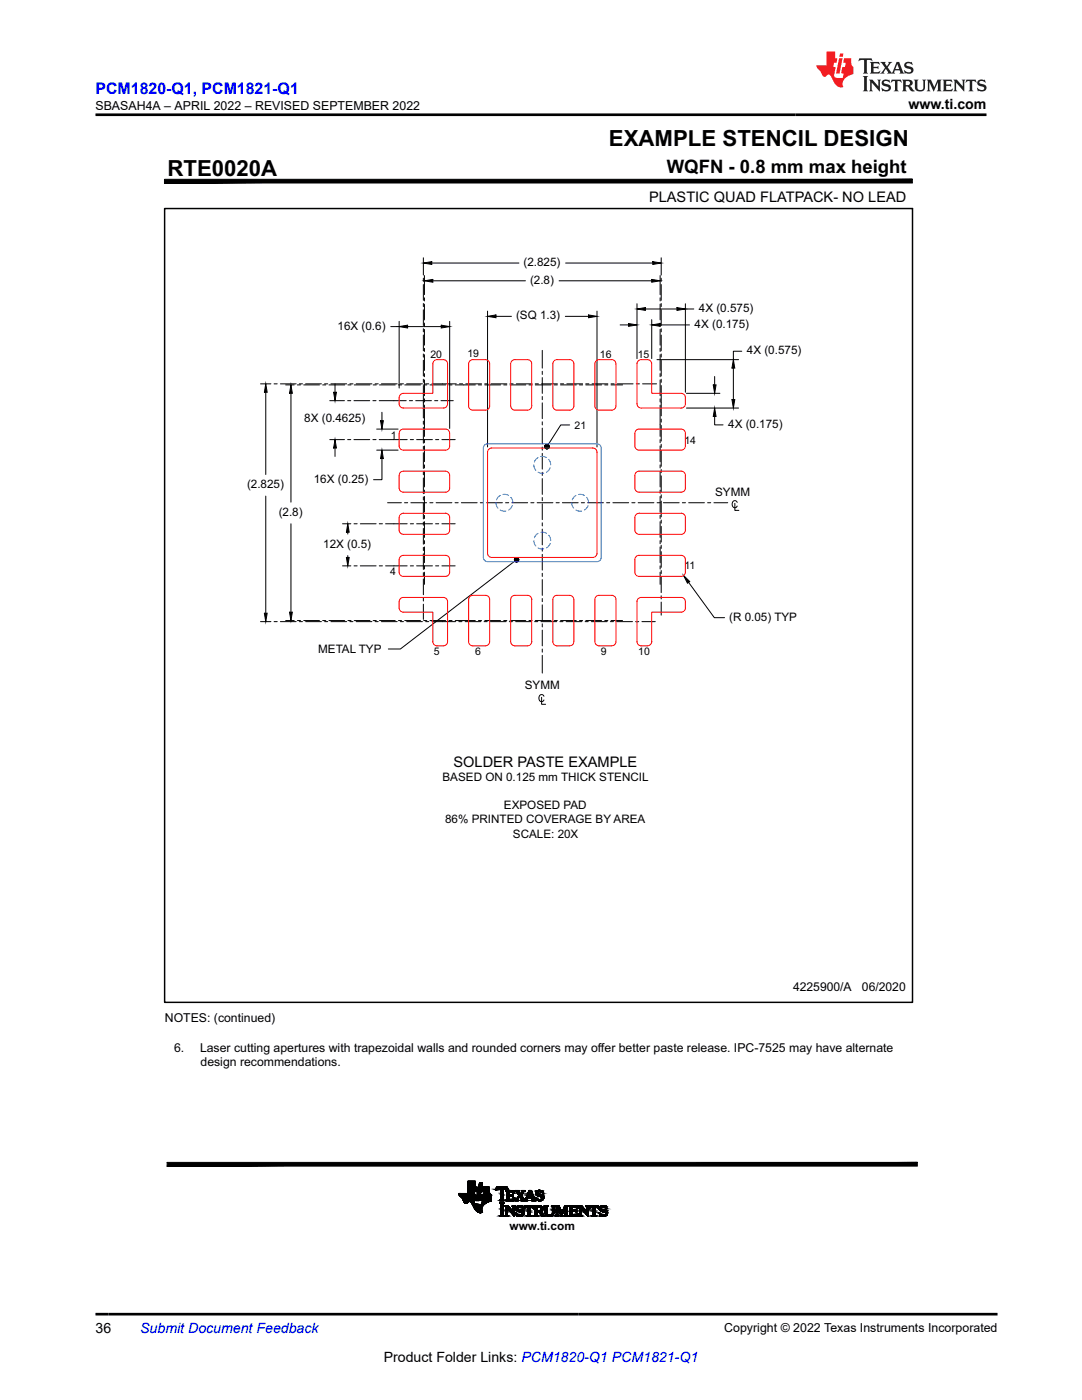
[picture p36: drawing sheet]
<svg xmlns="http://www.w3.org/2000/svg" width="216mm" height="279mm" viewBox="0 0 216 279" stroke-linecap="round" stroke-linejoin="round" font-family="sans-serif">
<defs><g id="words">
<g font-size="4.4">
<text x="121.5" y="29.1">EXAMPLE STENCIL DESIGN</text>
<text x="33.4" y="35.1">RTE0020A</text>
</g>
<text font-size="3.7" x="133.1" y="34.5">WQFN - 0.8 mm max height</text>
<text font-size="3.2" fill="#00f" x="19.1" y="18.7">PCM1820-Q1, PCM1821-Q1</text>
<g font-size="2.9">
<text x="129.5" y="40.3">PLASTIC QUAD FLATPACK- NO LEAD</text>
<text x="90.5" y="153">SOLDER PASTE EXAMPLE</text>
</g>
<g font-size="2.8">
<text x="181.3" y="21.8">www.ti.com</text>
<text x="19" y="266.1">36</text>
<text x="76.6" y="271.7">Product Folder Links: PCM1820-Q1 PCM1821-Q1</text>
</g>
<text font-size="2.8" fill="#00f" x="28" y="266.1">Submit Document Feedback</text>
<g font-size="2.5">
<text x="19.1" y="21.9">SBASAH4A – APRIL 2022 – REVISED SEPTEMBER 2022</text>
<text x="144.5" y="265.8">Copyright © 2022 Texas Instruments Incorporated</text>
</g>
<g font-size="2.4">
<text x="158.2" y="197.8">4225900/A</text>
<text x="172" y="197.8">06/2020</text>
<text x="32.9" y="204">NOTES: (continued)</text>
<text x="34.8" y="209.9">6.</text>
<text x="39.9" y="209.9">Laser cutting apertures with trapezoidal walls and rounded corners may of</text>
<text x="119.3" y="209.9">fer better paste release. IPC-7525 may have alternate</text>
<text x="40" y="212.8">design recommendations.</text>
<text x="101.7" y="245.6">www.ti.com</text>
</g>
<g font-size="2.3">
<text x="104.5" y="53.1">(2.825)</text>
<text x="105.8" y="56.6">(2.8)</text>
<text x="67.4" y="65.8">16X (0.6)</text>
<text x="103" y="63.7">(SQ 1.3)</text>
<text x="138.6" y="65.4">4X (0.175)</text>
<text x="139.5" y="62.3">4X (0.575)</text>
<text x="149" y="70.7">4X (0.575)</text>
<text x="60.7" y="84.2">8X (0.4625)</text>
<text x="145.3" y="85.4">4X (0.175)</text>
<text x="49.3" y="97.4">(2.825)</text>
<text x="62.6" y="96.3">16X (0.25)</text>
<text x="142.7" y="99">SYMM</text>
<text x="55.6" y="103">(2.8)</text>
<text x="64.5" y="109.3">12X (0.5)</text>
<text x="145.5" y="123.9">(R 0.05) TYP</text>
<text x="63.5" y="130.4">METAL TYP</text>
<text x="104.7" y="137.5">SYMM</text>
<text x="88.3" y="155.9">BASED ON 0.125 mm THICK STENCIL</text>
<text x="100.5" y="161.5">EXPOSED PAD</text>
<text x="88.8" y="164.3">86% PRINTED COVERAGE BY AREA</text>
<text x="102.3" y="167.1">SCALE: 20X</text>
</g>
<g font-size="2.1">
<text x="85.9" y="71.4">20</text>
<text x="93.3" y="71.3">19</text>
<text x="119.7" y="71.4">16</text>
<text x="127.2" y="71.4">15</text>
<text x="78" y="87.5">1</text>
<text x="114.7" y="85.6">21</text>
<text x="136.6" y="88.5">14</text>
<text x="136.6" y="113.5">11</text>
<text x="77.9" y="114.7">4</text>
<text x="86.6" y="130.6">5</text>
<text x="94.8" y="130.7">6</text>
<text x="119.9" y="130.7">9</text>
<text x="127.3" y="130.6">10</text>
</g>
</g></defs>
<g fill="#000">
<path d="M84.5 52.5l1.7-.3v.6zM84.7 56l1.7-.2v.5zM130 55.8l1.7 .2-1.7 .3zM130.3 52.2l1.6 .3-1.6 .3zM53 76.6l.3 1.7h-.5zM58.1 76.8l.2 1.7h-.5zM66.6 78.3h.5l-.3 1.7zM79.6 65.2l1.7-.3v.6zM88 64.9l1.7 .3-1.7 .3zM97.3 63.1l1.7-.2v.5zM117.4 62.9l1.7 .2-1.7 .3zM125.4 64.6l1.7 .2-1.7 .3z"/>
<path d="M127.1 61.7l1.7-.3v.5zM130 64.8l1.7-.2v.5zM135.1 61.4l1.7 .3-1.7 .2zM142.3 76.8h.6l-.3 1.7zM146.1 79.8h.5l-.3 1.6zM146.3 71.8l.3 1.7h-.5zM66.8 87.7l.3 1.7h-.5zM75.9 84h.6l-.3 1.6zM76.2 89.8l.3 1.7h-.6zM109.1 89.1l-.2 .4zM142.6 81.4l.3 1.7h-.6zM69.4 104.5l.3 1.7h-.6z"/>
<path d="M69.1 111.3h.6l-.3 1.6zM103.1 111.7l.3-.2zM136.4 114.9l1.2 1.2-.4 .3zM52.8 122.4h.5l-.3 1.7zM57.8 122.2h.5l-.2 1.7zM95.4 237.3h.7zM96.1 239.6h1.9zM98.9 237.4h.1zM102.1 238.4h.3zM102.6 239.2h.1zM103 237.9h.6zM107.5 238.7h1z"/>
<path d="M107.6 239.6h.1zM107.6 239.6h.2zM107.5 237.6h.2zM93 240.2h.1zM94.5 240.9h1.7zM95.8 242h.1zM103.6 240.6h.2zM104.6 241.1h.1zM107.6 241.6h.6zM108.1 242.7h.6zM108.2 242.7h.5zM108.4 242.7h.1z"/>
<path d="M112 242.7h.1zM114.7 241.5h.4zM115.3 242.3h.1zM117.6 241.1h.1zM120.3 240.6h.1z"/>
<path d="M32.8 35.8v.7l149.3-.7zM32.8 36.5l149.3-.7v.7z"/>
<path d="M108.7 89.2l.4-.1zM108.7 89.3l.4-.2zM108.7 89.3l.4-.2z"/>
<path d="M108.7 89.1h.4zM108.7 89.1h.4zM108.7 89.2l.4-.1z"/>
<path d="M108.8 89.3l.3-.2zM108.8 89.4l.3-.3zM108.8 89.4l.3-.3z"/>
<path d="M108.8 88.9l.3 .2zM108.8 89l.3 .1zM108.7 89l.4 .1z"/>
<path d="M108.8 88.8l.3 .3zM108.8 88.8l.3 .3zM108.8 88.9l.3 .2z"/>
<path d="M109.1 89.1l-.2 .4zM109.1 89.1l-.1 .4zM109.1 89.1l-.1 .4z"/>
<path d="M109 88.8l.1 .3zM108.9 88.8l.2 .3zM108.9 88.8l.2 .3z"/>
<path d="M109.1 89.1v.5zM109.1 89.1v.5zM109.1 89.1v.5z"/>
<path d="M109.1 88.7v.4zM109.1 88.7v.4zM109 88.7l.1 .4z"/>
<path d="M109.1 89.1l.1 .5zM109.1 89.1l.2 .4zM109.1 89.1l.2 .4z"/>
<path d="M109.3 88.7l-.2 .4zM109.2 88.7l-.1 .4zM109.2 88.7l-.1 .4z"/>
<path d="M109.1 89.1l.2 .4zM109.1 89.1l.3 .4zM109.1 89.1l.3 .3z"/>
<path d="M109.4 88.8l-.3 .3zM109.4 88.8l-.3 .3zM109.3 88.8l-.2 .3z"/>
<path d="M109.1 89.1l.4 .3zM109.1 89.1l.4 .2zM109.1 89.1l.4 .2z"/>
<path d="M109.1 89.1l.4-.1zM109.1 89.1l.4-.2zM109.1 89.1l.3-.3z"/>
<path d="M109.1 89.1l.4 .2zM109.1 89.1l.5 .1zM109.1 89.1l.5 .1z"/>
<path d="M109.1 89.1h.4zM109.1 89.1l.4-.1zM109.1 89.1l.4-.1z"/>
<path d="M102.7 111.7h.4zM102.7 111.8l.4-.1zM102.7 111.8l.4-.1z"/>
<path d="M102.7 111.6l.4 .1zM102.7 111.6l.4 .1zM102.7 111.7h.4z"/>
<path d="M102.7 111.9l.4-.2zM102.7 111.9l.4-.2zM102.7 112l.4-.3z"/>
<path d="M102.7 111.4l.4 .3zM102.7 111.5l.4 .2zM102.7 111.5l.4 .2z"/>
<path d="M102.8 112l.3-.3zM103.1 111.7l-.2 .4zM103.1 111.7l-.2 .4z"/>
<path d="M102.8 111.4l.3 .3zM102.8 111.4l.3 .3zM102.8 111.4l.3 .3z"/>
<path d="M103.1 111.7l-.2 .4zM103.1 111.7l-.2 .4zM103.1 111.7l-.1 .4z"/>
<path d="M103 111.3l.1 .4zM102.9 111.3l.2 .4zM102.9 111.3l.2 .4z"/>
<path d="M103.1 111.7v.4zM103.1 111.7v.4zM103.1 111.7l.1 .4z"/>
<path d="M103.1 111.3v.4zM103.1 111.3v.4zM103 111.3l.1 .4z"/>
<path d="M103.1 111.7l.1 .4zM103.1 111.7l.2 .4zM103.1 111.7l.2 .4z"/>
<path d="M103.2 111.3l-.1 .4zM103.2 111.3l-.1 .4zM103.2 111.3l-.1 .4z"/>
<path d="M103.1 111.7l.3 .3zM103.1 111.7l.3 .3zM103.1 111.7l.3 .3z"/>
<path d="M103.1 111.7l.3-.2zM103.3 111.4l-.2 .3zM103.3 111.3l-.2 .4z"/>
<path d="M103.1 111.7l.4 .2zM103.1 111.7l.4 .2zM103.1 111.7l.4 .1z"/>
<path d="M103.1 111.7h.4zM103.1 111.7h.4zM103.1 111.7l.4-.1z"/>
<path d="M103.1 111.7l.4-.1zM103.1 111.7l.4-.1zM103.1 111.7l.4-.2z"/>
<path d="M33.4 232v.7l149.6-.7zM33.4 232.7l149.6-.7v.7z"/>
<path d="M92.5 239.6h2.2zM92.5 239.6h2.2z"/>
<path d="M92.7 240h.6zM92.7 240h.6z"/>
<path d="M92.7 240h.6zM92.7 240h.6z"/>
<path d="M93.3 235.8h1.5zM93.3 235.8h1.5z"/>
<path d="M92.6 239.9h.8zM92.6 239.9l.7 .1z"/>
<path d="M92.6 239.9h.8zM92.6 239.9h.8z"/>
<path d="M92.6 239.9h.8zM92.6 239.9h.8z"/>
<path d="M92.6 239.9h.9zM92.6 239.9h.8z"/>
<path d="M92.6 239.9h.9zM92.6 239.9h.9z"/>
<path d="M92.6 239.8h.9zM92.6 239.8l.9 .1z"/>
<path d="M92.6 239.8h.9zM92.6 239.8h.9z"/>
<path d="M92.6 239.8h.9zM92.6 239.8h.9z"/>
<path d="M92.6 239.8h1zM92.6 239.8h.9z"/>
<path d="M92.6 239.8h1zM92.6 239.8h1z"/>
<path d="M92.6 239.8h1zM92.6 239.8h1z"/>
<path d="M92.6 239.8h1zM92.6 239.8h1z"/>
<path d="M92.5 239.8h1.2zM92.5 239.8h1.1z"/>
<path d="M92.5 239.8h1.2zM92.5 239.8h1.2z"/>
<path d="M92.5 239.8h1.2zM92.5 239.8h1.2z"/>
<path d="M91.6 238.5h2.9zM91.6 238.5h2.9z"/>
<path d="M91.6 238.5h2.9zM91.6 238.5h2.9z"/>
<path d="M91.6 238.4h2.9zM91.6 238.4l2.9 .1z"/>
<path d="M91.6 238.4h2.9zM91.6 238.4h2.9z"/>
<path d="M91.6 238.4h2.9zM91.6 238.4h2.9z"/>
<path d="M91.6 238.4h2.9zM91.6 238.4h2.9z"/>
<path d="M91.6 238.4h2.9zM91.6 238.4h2.9z"/>
<path d="M91.6 238.4h2.9zM91.6 238.4h2.9z"/>
<path d="M91.6 238.4h2.9zM91.6 238.4h2.9z"/>
<path d="M91.6 238.3h2.9zM91.6 238.3l2.9 .1z"/>
<path d="M91.6 238.3h2.9zM91.6 238.3h2.9z"/>
<path d="M91.6 238.3h2.9zM91.6 238.3h2.9z"/>
<path d="M91.6 238.3h2.9zM91.6 238.3h2.9z"/>
<path d="M91.6 238.3h2.9zM91.6 238.3h2.9z"/>
<path d="M91.6 238.2h3zM91.6 238.2h3z"/>
<path d="M91.6 238.2h3zM91.6 238.2l2.9 .1z"/>
<path d="M93.3 238.2h1.3zM93.3 238.2h1.3z"/>
<path d="M93.3 238.2h1.3zM93.3 238.2h1.3z"/>
<path d="M91.6 238.2h3zM91.6 238.2h3z"/>
<path d="M93.3 238.2h1.3zM93.3 238.2h1.3z"/>
<path d="M93.3 238.2h1.3zM93.3 238.2h1.3z"/>
<path d="M93.3 238.2h1.3zM93.3 238.2h1.3z"/>
<path d="M93.3 238.2h1.3zM93.3 238.2h1.3z"/>
<path d="M93.3 238.1h1.3zM93.3 238.1l1.3 .1z"/>
<path d="M93.3 238.1h1.3zM93.3 238.1h1.3z"/>
<path d="M93.3 238.1h1.3zM93.3 238.1h1.3z"/>
<path d="M93.3 238.1h1.3zM93.3 238.1h1.3z"/>
<path d="M93.3 238.1h1.3zM93.3 238.1h1.3z"/>
<path d="M93.3 238h1.3zM93.3 238l1.3 .1z"/>
<path d="M93.3 238h1.3zM93.3 238h1.3z"/>
<path d="M93.3 238h1.3zM93.3 238h1.3z"/>
<path d="M93.3 238h1.3zM93.3 238h1.3z"/>
<path d="M93.3 237.9h1.3zM93.3 237.9l1.3 .1z"/>
<path d="M93.3 237.9h1.3zM93.3 237.9h1.3z"/>
<path d="M93.3 237.9h1.3zM93.3 237.9h1.3z"/>
<path d="M93.3 237.9h1.3zM93.3 237.9h1.3z"/>
<path d="M93.3 237.9h1.3zM93.3 237.9h1.3z"/>
<path d="M93.3 237.8h1.3zM93.3 237.8h1.3z"/>
<path d="M93.3 237.8h1.3zM93.3 237.8l1.3 .1z"/>
<path d="M93.3 237.8h1.3zM93.3 237.8h1.3z"/>
<path d="M93.3 237.8h1.3zM93.3 237.8h1.3z"/>
<path d="M93.3 237.8h1.4zM93.3 237.8h1.3z"/>
<path d="M93.3 237.8h1.4zM93.3 237.8h1.4z"/>
<path d="M93.3 237.8h1.4zM93.3 237.8h1.4z"/>
<path d="M93.3 237.7h1.4zM93.3 237.7l1.4 .1z"/>
<path d="M93.3 237.7h1.4zM93.3 237.7h1.4z"/>
<path d="M93.3 237.7h1.4zM93.3 237.7h1.4z"/>
<path d="M94 239.9h.7zM94 239.9h.7z"/>
<path d="M94 239.9l.7 .1zM94 239.9l.7 .1z"/>
<path d="M94.1 240h.6zM94.1 240h.6z"/>
<path d="M94.1 240h.6zM94.1 240h.6z"/>
<path d="M94 239.9h.7zM94 239.9h.7z"/>
<path d="M94 239.9h.7zM94 239.9h.7z"/>
<path d="M94 239.9h.7zM94 239.9h.7z"/>
<path d="M93.9 239.9h.8zM93.9 239.9h.8z"/>
<path d="M93.9 239.8h.8zM93.9 239.8l.8 .1z"/>
<path d="M93.9 239.8h.8zM93.9 239.8h.8z"/>
<path d="M93.9 239.8h.8zM93.9 239.8h.8z"/>
<path d="M93.8 239.8h.9zM93.8 239.8h.9z"/>
<path d="M93.8 239.8h.9zM93.8 239.8h.9z"/>
<path d="M93.8 239.8h.9zM93.8 239.8h.9z"/>
<path d="M93.7 239.8h1zM93.7 239.8h1z"/>
<path d="M93.8 239.8h.9zM93.8 239.8h.9z"/>
<path d="M92.5 239.7h2.2zM92.5 239.7l2.2 .1z"/>
<path d="M92.5 239.7h2.2zM92.5 239.7h2.2z"/>
<path d="M92.5 239.7h2.2zM92.5 239.7h2.2z"/>
<path d="M92.5 239.6h2.2zM92.5 239.6l2.2 .1z"/>
<path d="M92.4 239.5h2.3zM92.4 239.5l2.3 .1z"/>
<path d="M92.4 239.5h2.3zM92.4 239.5h2.3z"/>
<path d="M92.4 239.5h2.3zM92.4 239.5h2.3z"/>
<path d="M92.4 239.5h2.3zM92.4 239.5h2.3z"/>
<path d="M92.4 239.5h2.3zM92.4 239.5h2.3z"/>
<path d="M92.4 239.5h2.3zM92.4 239.5h2.3z"/>
<path d="M92.4 239.5h2.3zM92.4 239.5h2.3z"/>
<path d="M92.4 239.5h2.3zM92.4 239.5h2.3z"/>
<path d="M92.4 239.5h2.3zM92.4 239.5h2.3z"/>
<path d="M92.4 239.5h2.3zM92.4 239.5h2.3z"/>
<path d="M92.4 239.5h2.3zM92.4 239.5h2.3z"/>
<path d="M92.4 239.5h2.3zM92.4 239.5h2.3z"/>
<path d="M92.4 239.4h2.3zM92.4 239.4l2.3 .1z"/>
<path d="M92.4 239.4h2.4zM92.4 239.4h2.3z"/>
<path d="M92.4 239.4h2.4zM92.4 239.4h2.4z"/>
<path d="M92.4 239.4h2.4zM92.4 239.4h2.4z"/>
<path d="M92.4 239.4h2.4zM92.4 239.4h2.4z"/>
<path d="M92.4 239.3h2.4zM92.4 239.3l2.4 .1z"/>
<path d="M92.4 239.3h2.4zM92.4 239.3h2.4z"/>
<path d="M92.3 239.3h2.5zM92.3 239.3h2.5z"/>
<path d="M92.3 239.3h2.5zM92.3 239.3h2.5z"/>
<path d="M92.3 239.3h2.5zM92.3 239.3h2.5z"/>
<path d="M92.3 239.2h2.5zM92.3 239.2h2.5z"/>
<path d="M92.3 239.2h2.5zM92.3 239.2l2.5 .1z"/>
<path d="M92.3 239.2h2.5zM92.3 239.2h2.5z"/>
<path d="M92.2 239.2h2.6zM92.2 239.2h2.6z"/>
<path d="M92.2 239.1h2.6zM92.2 239.1l2.6 .1z"/>
<path d="M92.2 239.1h2.6zM92.2 239.1h2.6z"/>
<path d="M92.2 239.1h2.6zM92.2 239.1h2.6z"/>
<path d="M92.1 239h2.7zM92.1 239l2.7 .1z"/>
<path d="M93.3 235.8h1.5zM93.3 235.8h1.5z"/>
<path d="M93.3 235.8h1.5zM93.3 235.8h1.5z"/>
<path d="M93.3 235.8h1.5zM93.3 235.8h1.5z"/>
<path d="M93.3 235.8h1.5zM93.3 235.8h1.5z"/>
<path d="M93.3 235.8h1.5zM93.3 235.8h1.5z"/>
<path d="M93.3 235.8h1.5zM93.3 235.8h1.5z"/>
<path d="M93.3 235.8h1.5zM93.3 235.8h1.5z"/>
<path d="M93.3 235.8h1.5zM93.3 235.8h1.5z"/>
<path d="M93.3 235.8h1.5zM93.3 235.8h1.5z"/>
<path d="M93.3 235.8h1.5zM93.3 235.8h1.5z"/>
<path d="M93.3 235.8l1.5 .1zM93.3 235.8l1.5 .1z"/>
<path d="M93.3 235.9h1.5zM93.3 235.9h1.5z"/>
<path d="M93.3 235.9h1.5zM93.3 235.9h1.5z"/>
<path d="M93.3 235.9h1.5zM93.3 235.9h1.5z"/>
<path d="M93.3 235.9h1.5zM93.3 235.9h1.5z"/>
<path d="M93.3 235.9h1.5zM93.3 235.9h1.5z"/>
<path d="M93.3 235.9h1.5zM93.3 235.9h1.5z"/>
<path d="M93.3 235.9l1.5 .1zM93.3 235.9l1.5 .1z"/>
<path d="M93.3 236h1.5zM93.3 236h1.5z"/>
<path d="M93.3 236h1.5zM93.3 236h1.5z"/>
<path d="M93.3 236h1.5zM93.3 236h1.5z"/>
<path d="M93.3 236h1.5zM93.3 236h1.5z"/>
<path d="M93.3 236h1.5zM93.3 236h1.5z"/>
<path d="M93.3 236l1.5 .1zM93.3 236l1.5 .1z"/>
<path d="M93.3 236.1h1.5zM93.3 236.1h1.5z"/>
<path d="M93.3 236.1h1.5zM93.3 236.1h1.5z"/>
<path d="M93.3 236.1h1.5zM93.3 236.1h1.5z"/>
<path d="M93.3 236.1l1.5 .1zM93.3 236.1l1.5 .1z"/>
<path d="M93.3 236.2h1.5zM93.3 236.2h1.5z"/>
<path d="M93.3 236.2h1.5zM93.3 236.2h1.5z"/>
<path d="M93.3 236.2l1.5 .1zM93.3 236.2l1.5 .1z"/>
<path d="M93.3 236.3h1.5zM93.3 236.3h1.5z"/>
<path d="M93.3 236.3l1.5 .1zM93.3 236.3l1.5 .1z"/>
<path d="M93.3 236.4h1.5zM93.3 236.4h1.5z"/>
<path d="M93.3 236.4l1.5 .1zM93.3 236.4l1.5 .1z"/>
<path d="M93.3 236.5h1.5zM93.3 236.5h1.5z"/>
<path d="M93.3 236.5l1.5 .1zM93.3 236.5l1.5 .1z"/>
<path d="M93.3 236.6h1.5zM93.3 236.6h1.5z"/>
<path d="M93.3 236.6h1.5zM93.3 236.6h1.5z"/>
<path d="M93.3 236.6l1.5 .1zM93.3 236.6l1.5 .1z"/>
<path d="M93.3 236.7h1.5zM93.3 236.7h1.5z"/>
<path d="M93.3 236.7l1.5 .1zM93.3 236.7l1.5 .1z"/>
<path d="M93.3 236.8h1.5zM93.3 236.8h1.5z"/>
<path d="M93.3 236.8h1.5zM93.3 236.8h1.5z"/>
<path d="M93.3 236.8h1.5zM93.3 236.8h1.5z"/>
<path d="M93.3 236.8l1.5 .1zM93.3 236.8l1.5 .1z"/>
<path d="M93.3 236.9h1.5zM93.3 236.9h1.5z"/>
<path d="M93.3 236.9h1.5zM93.3 236.9h1.5z"/>
<path d="M93.3 236.9h1.5zM93.3 236.9h1.5z"/>
<path d="M93.3 236.9l1.5 .1zM93.3 236.9l1.5 .1z"/>
<path d="M93.3 237h1.5zM93.3 237h1.5zM93.3 237h1.5zM93.3 237h1.5z"/>
<path d="M92 238.9h2.8zM92 238.9l2.8 .1zM92.1 239h2.7zM92.1 239h2.7z"/>
<path d="M92 238.9h2.9zM92 238.9h2.8z"/>
<path d="M91.9 238.8h3zM91.9 238.8l3 .1z"/>
<path d="M91.9 238.8h3zM91.9 238.8h3z"/>
<path d="M91.8 238.8h3.1zM91.8 238.8h3.1z"/>
<path d="M91.8 238.8h3.1zM91.8 238.8h3.1z"/>
<path d="M91.8 238.7h3.1zM91.8 238.7h3.1z"/>
<path d="M91.8 238.7h3.1zM91.8 238.7l3.1 .1z"/>
<path d="M91.8 238.7h3.1zM91.8 238.7h3.1z"/>
<path d="M91.8 238.7h3.1zM91.8 238.7h3.1z"/>
<path d="M91.7 238.6h3.2zM91.7 238.6h3.2z"/>
<path d="M91.7 238.6h3.2zM91.7 238.6l3.2 .1z"/>
<path d="M91.7 238.6h3.2zM91.7 238.6h3.2z"/>
<path d="M91.7 238.6h3.2zM91.7 238.6h3.2z"/>
<path d="M91.7 238.6h3.2zM91.7 238.6h3.2z"/>
<path d="M91.7 238.5h3.2zM91.7 238.5l3.2 .1zM91.7 238.6h3.2zM91.7 238.6h3.2z"/>
<path d="M91.7 238.5h3.2zM91.7 238.5h3.2z"/>
<path d="M91.7 238.5h3.2zM91.7 238.5h3.2z"/>
<path d="M91.6 238.5h3.3zM91.6 238.5h3.3z"/>
<path d="M91.6 238.5h3.3zM91.6 238.5h3.3z"/>
<path d="M91.6 238.5h3.3zM91.6 238.5h3.3z"/>
<path d="M91.6 238.5h3.3zM91.6 238.5h3.3z"/>
<path d="M91.6 238.5h3.3zM91.6 238.5h3.3z"/>
<path d="M93.3 237.7h1.8zM93.3 237.7h1.8z"/>
<path d="M93.3 237.7h1.8zM93.3 237.7h1.8z"/>
<path d="M93.3 237.7h1.8zM93.3 237.7h1.8z"/>
<path d="M93.3 237.7h1.8zM93.3 237.7h1.8z"/>
<path d="M93.3 237.7h1.8zM93.3 237.7h1.8z"/>
<path d="M93.3 237.7h1.8zM93.3 237.7h1.8z"/>
<path d="M93.3 237.7h1.8zM93.3 237.7h1.8z"/>
<path d="M93.3 237.6h1.8zM93.3 237.6l1.8 .1z"/>
<path d="M93.3 237.6h1.8zM93.3 237.6h1.8z"/>
<path d="M93.3 237.6h1.8zM93.3 237.6h1.8z"/>
<path d="M93.3 237.6h1.8zM93.3 237.6h1.8z"/>
<path d="M93.3 237.6h1.8zM93.3 237.6h1.8z"/>
<path d="M93.3 237.5h1.8zM93.3 237.5l1.8 .1z"/>
<path d="M93.3 237.5h1.8zM93.3 237.5h1.8z"/>
<path d="M93.3 237.5h1.8zM93.3 237.5h1.8z"/>
<path d="M93.3 237.4h1.9zM93.3 237.4l1.8 .1z"/>
<path d="M93.3 237.4h1.9zM93.3 237.4h1.9z"/>
<path d="M93.3 237.3h1.9zM93.3 237.3l1.9 .1z"/>
<path d="M93.3 237.3h1.9zM93.3 237.3h1.9z"/>
<path d="M93.3 237.3h1.9zM93.3 237.3h1.9z"/>
<path d="M93.3 237.2h1.9zM93.3 237.2l1.9 .1z"/>
<path d="M93.3 237.1h1.9zM93.3 237.1h1.9z"/>
<path d="M93.3 237.1h1.9zM93.3 237.1l1.9 .1z"/>
<path d="M93.3 237.1h1.9zM93.3 237.1h1.9z"/>
<path d="M93.3 237.1h1.9zM93.3 237.1h1.9z"/>
<path d="M93.3 237.1h1.9zM93.3 237.1h1.9z"/>
<path d="M93.3 237h1.9zM93.3 237l1.9 .1z"/>
<path d="M93.3 237h1.9zM93.3 237h1.9z"/>
<path d="M93.3 237h1.9zM93.3 237h1.9z"/>
<path d="M93.3 237h1.9zM93.3 237h1.9z"/>
<path d="M93.3 237h1.9zM93.3 237h1.9z"/>
<path d="M93.3 237h1.9zM93.3 237h1.9z"/>
<path d="M93.3 237h1.9zM93.3 237h1.9z"/>
<path d="M93.3 237h1.9zM93.3 237h1.9z"/>
<path d="M95 239.6h.6zM95 239.6h.6z"/>
<path d="M95 239.6h.6zM95 239.6h.6z"/>
<path d="M95 239.6h.6zM95 239.6h.6z"/>
<path d="M95 239.6h.6zM95 239.6h.6z"/>
<path d="M95 239.6h.6zM95 239.6h.6zM95 239.6h.6zM95 239.6h.6z"/>
<path d="M95 239.5h.6zM95 239.5l.6 .1zM95 239.6h.6zM95 239.6h.6z"/>
<path d="M95 239.5h.6zM95 239.5h.6zM95 239.5h.6zM95 239.5h.6z"/>
<path d="M95 239.5h.6zM95 239.5h.6zM95 239.5h.6zM95 239.5h.6z"/>
<path d="M95 239.5h.6zM95 239.5h.6zM95 239.5h.6zM95 239.5h.6z"/>
<path d="M95 239.4h.6zM95 239.4l.6 .1zM95 239.5h.6zM95 239.5h.6z"/>
<path d="M95 239.4h.6zM95 239.4h.6zM95 239.4h.6zM95 239.4h.6z"/>
<path d="M95 239.4h.6zM95 239.4h.6zM95 239.4h.6zM95 239.4h.6z"/>
<path d="M95.1 239.3h.6zM95.1 239.3l.5 .1zM95 239.4h.6zM95 239.4h.6z"/>
<path d="M95.1 239.3h.6zM95.1 239.3h.6zM95.1 239.3h.6zM95.1 239.3h.6z"/>
<path d="M95.1 239.2h.6zM95.1 239.2l.6 .1zM95.1 239.3h.6zM95.1 239.3h.6z"/>
<path d="M95.1 239.2h.6zM95.1 239.2h.6zM95.1 239.2h.6zM95.1 239.2h.6z"/>
<path d="M95.1 239.1h.6zM95.1 239.1l.6 .1zM95.1 239.2h.6zM95.1 239.2h.6z"/>
<path d="M95.1 239.1h.6zM95.1 239.1h.6zM95.1 239.1h.6zM95.1 239.1h.6z"/>
<path d="M95.1 239l.6 .1v-.1zM95.1 239l.6 .1h-.6zM95.1 239.1h.6zM95.1 239.1h.6z"/>
<path d="M95.1 238.9l.6 .1v-.1zM95.1 238.9l.6 .1h-.6zM95.1 239h.6zM95.1 239h.6z"/>
<path d="M95.2 238.8l.5 .1 .1-.1zM95.2 238.8l.5 .1h-.6zM95.1 238.9h.6zM95.1 238.9h.6z"/>
<path d="M95.2 238.6l.6 .2v-.2zM95.2 238.6l.6 .2h-.6zM95.2 238.8h.6zM95.2 238.8h.6z"/>
<path d="M95.2 238.5l.6 .1v-.1zM95.2 238.5l.6 .1h-.6zM95.2 238.6h.6zM95.2 238.6h.6z"/>
<path d="M95.3 238.3l.5 .2 .1-.2zM95.3 238.3l.5 .2h-.6zM95.2 238.5h.6zM95.2 238.5h.6z"/>
<path d="M95.3 238l.6 .3v-.3zM95.3 238l.6 .3h-.6zM95.3 238.3h.6zM95.3 238.3h.6z"/>
<path d="M95.3 237.9h.6zM95.3 237.9h.6z"/>
<path d="M95.3 237.9l.6 .1v-.1zM95.3 237.9l.6 .1h-.6zM95.3 238h.6zM95.3 238h.6z"/>
<path d="M95.4 237.8l.5 .1 .1-.1zM95.4 237.8l.5 .1h-.6z"/>
<path d="M95.4 237.7l.6 .1v-.1zM95.4 237.7l.6 .1h-.6zM95.4 237.8h.6zM95.4 237.8h.6z"/>
<path d="M95.4 237.6l.6 .1v-.1zM95.4 237.6l.6 .1h-.6zM95.4 237.7h.6zM95.4 237.7h.6z"/>
<path d="M95.4 237.5l.6 .1v-.1zM95.4 237.5l.6 .1h-.6zM95.4 237.6h.6zM95.4 237.6h.6z"/>
<path d="M95.4 237.4h.6zM95.4 237.4l.6 .1zM95.4 237.5h.6zM95.4 237.5h.6z"/>
<path d="M95.4 237.4h.6zM95.4 237.4h.6zM95.4 237.4h.6zM95.4 237.4h.6z"/>
<path d="M95.4 237.3h.7zM95.4 237.3l.6 .1zM95.4 237.4h.6zM95.4 237.4h.6z"/>
<path d="M95.5 237.3h.6zM95.5 237.3h.6zM95.4 237.3h.7z"/>
<path d="M95.5 237.2h.6zM95.5 237.2l.6 .1zM95.5 237.3h.6zM95.5 237.3h.6z"/>
<path d="M95.5 237.2h.6zM95.5 237.2h.6zM95.5 237.2h.6zM95.5 237.2h.6z"/>
<path d="M95.5 237.2h.6zM95.5 237.2h.6zM95.5 237.2h.6zM95.5 237.2h.6z"/>
<path d="M96.1 238.5h1.9zM96.1 238.5h1.9z"/>
<path d="M95.5 237.1h.6zM95.5 237.1l.6 .1zM95.5 237.2h.6zM95.5 237.2h.6z"/>
<path d="M95.5 237.1h.6zM95.5 237.1h.6zM95.5 237.1h.6zM95.5 237.1h.6z"/>
<path d="M95.5 237.1h.6zM95.5 237.1h.6z"/>
<path d="M95.5 237.1h.6zM95.5 237.1h.6zM95.5 237.1h.6zM95.5 237.1h.6z"/>
<path d="M95.5 237h.6zM95.5 237l.6 .1z"/>
<path d="M95.5 237h.6zM95.5 237h.6zM95.5 237h.6zM95.5 237h.6z"/>
<path d="M95.5 237h.6zM95.5 237h.6zM95.5 237h.6zM95.5 237h.6z"/>
<path d="M95.5 237h.6zM95.5 237h.6zM95.5 237h.6zM95.5 237h.6z"/>
<path d="M95.5 237h.6zM95.5 237h.6zM95.5 237h.6zM95.5 237h.6z"/>
<path d="M95.5 237h.6zM95.5 237h.6zM95.5 237h.6zM95.5 237h.6z"/>
<path d="M95.5 237h.6zM95.5 237h.6z"/>
<path d="M95.5 237h.6zM95.5 237h.6z"/>
<path d="M95.5 237h.6zM95.5 237h.6zM95.5 237h.6zM95.5 237h.6z"/>
<path d="M95.6 236.7h.6zM95.6 236.7h.6zM95.6 236.7h.6zM95.6 236.7h.6z"/>
<path d="M95.6 236.7h.6zM95.6 236.7h.6z"/>
<path d="M95.6 236.7h.6zM95.6 236.7h.6zM95.6 236.7h.6zM95.6 236.7h.6z"/>
<path d="M95.6 236.7h.6zM95.6 236.7h.6zM95.6 236.7h.6zM95.6 236.7h.6z"/>
<path d="M95.6 236.7h.6zM95.6 236.7h.6zM95.6 236.7h.6zM95.6 236.7h.6z"/>
<path d="M95.6 236.7h.6zM95.6 236.7h.6zM95.6 236.7h.6zM95.6 236.7h.6z"/>
<path d="M95.6 236.6h.6zM95.6 236.6l.6 .1zM95.6 236.7h.6zM95.6 236.7h.6z"/>
<path d="M95.6 236.6h.6zM95.6 236.6h.6zM95.6 236.6h.6zM95.6 236.6h.6z"/>
<path d="M95.6 236.6h.6zM95.6 236.6h.6zM95.6 236.6h.6zM95.6 236.6h.6z"/>
<path d="M95.6 236.5h.6zM95.6 236.5l.6 .1zM95.6 236.6h.6zM95.6 236.6h.6z"/>
<path d="M95.6 236.5h.6zM95.6 236.5h.6zM95.6 236.5h.6zM95.6 236.5h.6z"/>
<path d="M95.6 236.4h.6zM95.6 236.4l.6 .1zM95.6 236.5h.6zM95.6 236.5h.6z"/>
<path d="M95.6 236.4h.6zM95.6 236.4h.6zM95.6 236.4h.6zM95.6 236.4h.6z"/>
<path d="M95.6 236.3h.6zM95.6 236.3l.6 .1zM95.6 236.4h.6zM95.6 236.4h.6z"/>
<path d="M95.7 236.3h.6zM95.7 236.3h.5zM95.6 236.3h.6zM95.6 236.3h.6z"/>
<path d="M95.7 236.2h.6zM95.7 236.2l.6 .1zM95.7 236.3h.6zM95.7 236.3h.6z"/>
<path d="M95.7 236.2h.6zM95.7 236.2h.6zM95.7 236.2h.6zM95.7 236.2h.6z"/>
<path d="M95.7 236.2h.6zM95.7 236.2h.6zM95.7 236.2h.6zM95.7 236.2h.6z"/>
<path d="M95.7 236.2h.6zM95.7 236.2h.6zM95.7 236.2h.6zM95.7 236.2h.6z"/>
<path d="M95.7 236.1h.6zM95.7 236.1l.6 .1zM95.7 236.2h.6zM95.7 236.2h.6z"/>
<path d="M95.7 236.1h.6zM95.7 236.1h.6zM95.7 236.1h.6zM95.7 236.1h.6z"/>
<path d="M95.7 236.1h.6zM95.7 236.1h.6zM95.7 236.1h.6zM95.7 236.1h.6z"/>
<path d="M95.7 236.1h.6zM95.7 236.1h.6zM95.7 236.1h.6zM95.7 236.1h.6z"/>
<path d="M95.7 236.1h.6zM95.7 236.1h.6zM95.7 236.1h.6zM95.7 236.1h.6z"/>
<path d="M96.2 239.6h.1zM96.2 239.6h.1z"/>
<path d="M96.2 240h1zM96.2 240h.9z"/>
<path d="M96.2 240h1zM96.2 240h1z"/>
<path d="M96.2 239.9h1.1zM96.2 239.9l1 .1z"/>
<path d="M96.2 239.9h1.1zM96.2 239.9h1.1z"/>
<path d="M96.2 239.9h1.2zM96.2 239.9h1.1z"/>
<path d="M96.3 239.9h1.1zM96.3 239.9h1.1z"/>
<path d="M96.3 239.9h1.2zM96.3 239.9h1.1z"/>
<path d="M96.3 239.8h1.2zM96.3 239.8l1.2 .1z"/>
<path d="M96.3 239.8h1.3zM96.3 239.8h1.2z"/>
<path d="M96.3 239.8h1.3zM96.3 239.8h1.3z"/>
<path d="M96.4 237h1.2zM96.4 237h1.2zM96.4 237h1.2zM96.4 237h1.2z"/>
<path d="M96.4 237h1.2zM96.4 237h1.2zM96.4 237h1.2zM96.4 237h1.2z"/>
<path d="M96.4 237h1.2zM96.4 237h1.2zM96.4 237h1.2zM96.4 237h1.2z"/>
<path d="M96.4 237h1.2zM96.4 237h1.2zM96.4 237h1.2zM96.4 237h1.2z"/>
<path d="M96.4 237h1.2zM96.4 237h1.2z"/>
<path d="M96.4 237h1.2zM96.4 237h1.2z"/>
<path d="M96.4 237h1.2zM96.4 237h1.2zM96.4 237h1.2zM96.4 237h1.2z"/>
<path d="M96.4 237l1.2 .1zM96.4 237l1.2 .1z"/>
<path d="M96.4 237.1h1.2zM96.4 237.1h1.2z"/>
<path d="M96.4 237.1h1.2zM96.4 237.1h1.2z"/>
<path d="M96.4 237.1h1.2zM96.4 237.1h1.2z"/>
<path d="M96.4 237.1h1.2zM96.4 237.1h1.2zM96.4 237.1h1.2zM96.4 237.1h1.2z"/>
<path d="M96.4 237.1h1.2zM96.4 237.1h1.2z"/>
<path d="M96.3 237.1h1.3zM96.3 237.1h1.3z"/>
<path d="M96.3 237.1l1.3 .1zM96.3 237.1l1.3 .1z"/>
<path d="M96.3 237.2h1.3zM96.3 237.2h1.3z"/>
<path d="M96.3 237.2l1.3 .1zM96.3 237.2l1.3 .1z"/>
<path d="M96.3 237.3h1.3zM96.3 237.3h1.3z"/>
<path d="M96.3 237.3h1.3zM96.3 237.3h1.3z"/>
<path d="M96.3 237.3h1.3zM96.3 237.3h1.3z"/>
<path d="M96.3 237.3l1.3 .1zM96.3 237.3l1.3 .1z"/>
<path d="M96.3 237.4h1.3zM96.3 237.4h1.3z"/>
<path d="M96.3 237.4l1.3 .1zM96.3 237.4l1.3 .1z"/>
<path d="M96.3 237.5h1.3zM96.3 237.5h1.3z"/>
<path d="M96.3 237.5l1.3 .1zM96.3 237.5l1.3 .1z"/>
<path d="M96.3 237.6h1.3zM96.3 237.6h1.3z"/>
<path d="M96.3 237.6h1.3zM96.3 237.6h1.3z"/>
<path d="M96.3 237.6h1.3zM96.3 237.6h1.3z"/>
<path d="M96.3 237.6h1.3zM96.3 237.6h1.3z"/>
<path d="M96.3 237.6h1.3zM96.3 237.6h1.3z"/>
<path d="M96.3 237.6h1.3zM96.3 237.6h1.3z"/>
<path d="M96.2 237.6h1.4zM96.2 237.6h1.4z"/>
<path d="M96.2 237.6l1.4 .1zM96.2 237.6l1.4 .1z"/>
<path d="M96.2 237.7h1.4zM96.2 237.7h1.4z"/>
<path d="M96.2 237.7h1.4zM96.2 237.7h1.4z"/>
<path d="M96.2 237.7h1.4zM96.2 237.7h1.4z"/>
<path d="M96.2 237.7h1.4zM96.2 237.7h1.4z"/>
<path d="M96.2 237.7h1.4zM96.2 237.7h1.4z"/>
<path d="M96.2 237.7h1.4zM96.2 237.7h1.4z"/>
<path d="M96.2 237.7h1.4zM96.2 237.7h1.4z"/>
<path d="M96.2 237.7h1.4zM96.2 237.7h1.4z"/>
<path d="M96.2 237.7h1.4zM96.2 237.7h1.4zM96.2 237.7h1.4zM96.2 237.7h1.4z"/>
<path d="M96.2 237.7h1.4zM96.2 237.7h1.4z"/>
<path d="M96.2 237.7h1.4zM96.2 237.7h1.4z"/>
<path d="M96.2 237.7h1.4zM96.2 237.7h1.4z"/>
<path d="M96.7 237.7h.9zM96.7 237.7h.9z"/>
<path d="M96.7 237.7h.9zM96.7 237.7h.9z"/>
<path d="M96.7 237.7l.9 .1zM96.7 237.7l.9 .1z"/>
<path d="M96.7 237.8h.9zM96.7 237.8h.9z"/>
<path d="M96.7 237.8h.9zM96.7 237.8h.9z"/>
<path d="M96.7 237.8h.9zM96.7 237.8h.9z"/>
<path d="M96.7 237.8h.9zM96.7 237.8h.9z"/>
<path d="M96.7 237.8h.9zM96.7 237.8h.9z"/>
<path d="M96.7 237.8l.9 .1zM96.7 237.8l.9 .1z"/>
<path d="M96.7 237.9h.9zM96.7 237.9h.9z"/>
<path d="M96.7 237.9h.9zM96.7 237.9h.9z"/>
<path d="M96.3 239.8h1.3zM96.3 239.8h1.3z"/>
<path d="M96.6 237.9h1zM96.6 237.9h1z"/>
<path d="M96.6 237.9h1zM96.6 237.9h1z"/>
<path d="M96.6 237.9l1.1 .1zM96.6 237.9l1.1 .1z"/>
<path d="M96.6 238h1.1zM96.6 238h1.1z"/>
<path d="M96.6 238h1.1zM96.6 238h1.1z"/>
<path d="M96.6 238h1.1zM96.6 238h1.1z"/>
<path d="M96.6 238l1.1 .1zM96.6 238l1.1 .1z"/>
<path d="M96.3 239.8h1.4zM96.3 239.8h1.4z"/>
<path d="M96.3 239.8h1.4zM96.3 239.8h1.3z"/>
<path d="M96.6 238.1h1.1zM96.6 238.1h1.1z"/>
<path d="M96.6 238.1h1.1zM96.6 238.1h1.1z"/>
<path d="M96.6 238.1l1.1 .1zM96.6 238.1l1.1 .1z"/>
<path d="M96.6 238.2h1.1zM96.6 238.2h1.1z"/>
<path d="M96.6 238.2h1.2zM96.6 238.2h1.2z"/>
<path d="M96.3 239.8h1.4zM96.3 239.8h1.4z"/>
<path d="M96.6 238.2h1.2zM96.6 238.2h1.2z"/>
<path d="M96.6 238.2l1.2 .1zM96.6 238.2l1.2 .1z"/>
<path d="M96.6 238.3h1.2zM96.6 238.3h1.2z"/>
<path d="M96.3 239.7h1.5zM96.3 239.7l1.4 .1z"/>
<path d="M96.6 238.3h1.2zM96.6 238.3h1.2z"/>
<path d="M96.6 238.3h1.2zM96.6 238.3h1.2z"/>
<path d="M96.3 239.7h1.5zM96.3 239.7h1.5z"/>
<path d="M96.3 239.7h1.5zM96.3 239.7h1.5z"/>
<path d="M96.6 238.3h1.2zM96.6 238.3h1.2z"/>
<path d="M96.6 238.3h1.3zM96.6 238.3h1.3z"/>
<path d="M96.6 238.3l1.3 .1zM96.6 238.3l1.3 .1z"/>
<path d="M96.6 238.4h1.3zM96.6 238.4h1.3z"/>
<path d="M96.3 239.7h1.6zM96.3 239.7h1.5z"/>
<path d="M96.6 238.4h1.3zM96.6 238.4h1.3z"/>
<path d="M96.6 238.4h1.3zM96.6 238.4h1.3z"/>
<path d="M96.5 238.4h1.4zM96.5 238.4h1.4z"/>
<path d="M96.5 238.4h1.4zM96.5 238.4h1.4z"/>
<path d="M96.3 239.7h1.6zM96.3 239.7h1.6z"/>
<path d="M96.5 238.4h1.4zM96.5 238.4h1.4z"/>
<path d="M96.5 238.4h1.4zM96.5 238.4h1.4z"/>
<path d="M96.5 238.4h1.5zM96.5 238.4h1.5z"/>
<path d="M96.3 239.7h1.6zM96.3 239.7h1.6z"/>
<path d="M96.5 238.4h1.5zM96.5 238.4h1.5z"/>
<path d="M96.5 238.4h1.5zM96.5 238.4h1.5z"/>
<path d="M96.5 238.4h1.5zM96.5 238.4h1.5z"/>
<path d="M96.3 239.7h1.7zM96.3 239.7h1.6z"/>
<path d="M96.5 238.4h1.5zM96.5 238.4h1.5z"/>
<path d="M96.5 238.4h1.5zM96.5 238.4h1.5zM96.5 238.4h1.5zM96.5 238.4h1.5z"/>
<path d="M96.3 239.7h1.7zM96.3 239.7h1.7z"/>
<path d="M96.3 239.7h1.7zM96.3 239.7h1.7z"/>
<path d="M96.5 238.4l1.5 .1zM96.5 238.4l1.5 .1z"/>
<path d="M96.5 238.5h1.5zM96.5 238.5h1.5z"/>
<path d="M96.5 238.5h1.5zM96.5 238.5h1.5z"/>
<path d="M96.5 238.5h1.5zM96.5 238.5h1.5z"/>
<path d="M96.5 238.5h1.5zM96.5 238.5h1.5z"/>
<path d="M96.1 238.5h1.9zM96.1 238.5h1.9z"/>
<path d="M96.1 238.5h1.9zM96.1 238.5h1.9z"/>
<path d="M96.1 238.5h1.9zM96.1 238.5h1.9z"/>
<path d="M96.1 238.5h1.9zM96.1 238.5h1.9z"/>
<path d="M96.1 238.5h1.9zM96.1 238.5h1.9z"/>
<path d="M96.1 238.5h1.9zM96.1 238.5h1.9z"/>
<path d="M96.1 238.5h1.9zM96.1 238.5h1.9z"/>
<path d="M96.1 238.5h1.9zM96.1 238.5h1.9z"/>
<path d="M96.1 238.5h1.9zM96.1 238.5h1.9z"/>
<path d="M96.1 238.5h1.9zM96.1 238.5h1.9z"/>
<path d="M96.1 238.5h1.9zM96.1 238.5h1.9z"/>
<path d="M96.1 238.5h1.9zM96.1 238.5h1.9zM96.1 238.5h1.9zM96.1 238.5h1.9z"/>
<path d="M96.1 238.5l1.9 .1zM96.1 238.5l1.9 .1z"/>
<path d="M96.1 238.6h1.9zM96.1 238.6h1.9z"/>
<path d="M96.1 238.6h1.9zM96.1 238.6h1.9z"/>
<path d="M96.1 238.6h1.9zM96.1 238.6h1.9z"/>
<path d="M96.1 238.6h1.9zM96.1 238.6h1.9z"/>
<path d="M96.1 238.6l1.9 .1zM96.1 238.6l1.9 .1z"/>
<path d="M96 238.7h2zM96 238.7h2z"/>
<path d="M96 238.7h2zM96 238.7h2z"/>
<path d="M96 238.7h2zM96 238.7h2z"/>
<path d="M96 238.7h2zM96 238.7h2z"/>
<path d="M96 238.7l2 .1zM96 238.7l2 .1z"/>
<path d="M96 238.8h2zM96 238.8h2z"/>
<path d="M96 238.8l2 .1zM96 238.8l2 .1z"/>
<path d="M96 238.9h2zM96 238.9h2z"/>
<path d="M96 238.9l2 .1zM96 238.9l2 .1h-2z"/>
<path d="M96 239h2zM96 239h2z"/>
<path d="M96 239l2 .1zM96 239l2 .1z"/>
<path d="M96 239.1h2zM96 239.1h2z"/>
<path d="M96 239.1h2zM96 239.1h2z"/>
<path d="M96 239.1l2 .1zM96 239.1l2 .1z"/>
<path d="M95.9 239.2h2.1zM95.9 239.2h2.1z"/>
<path d="M95.9 239.2h2.1zM95.9 239.2h2.1z"/>
<path d="M95.9 239.2h2.1zM95.9 239.2h2.1z"/>
<path d="M95.9 239.2h2.1zM95.9 239.2h2.1z"/>
<path d="M95.9 239.2h2.1zM95.9 239.2h2.1z"/>
<path d="M95.9 239.2h2.1zM95.9 239.2h2.1z"/>
<path d="M95.9 239.2h2.1zM95.9 239.2h2.1z"/>
<path d="M95.9 239.2h2.1zM95.9 239.2h2.1zM95.9 239.2h2.1zM95.9 239.2h2.1z"/>
<path d="M95.9 239.2l2.1 .1zM95.9 239.2l2.1 .1z"/>
<path d="M95.9 239.3h2.1zM95.9 239.3h2.1z"/>
<path d="M95.9 239.3h2.1zM95.9 239.3h2.1z"/>
<path d="M95.9 239.3h2.1zM95.9 239.3h2.1z"/>
<path d="M95.9 239.3l2.1 .1zM95.9 239.3l2.1 .1z"/>
<path d="M95.9 239.4h2.1zM95.9 239.4h2.1z"/>
<path d="M95.9 239.4h2.1zM95.9 239.4h2.1z"/>
<path d="M95.9 239.4h2.1zM95.9 239.4h2.1z"/>
<path d="M95.9 239.4h2.1zM95.9 239.4h2.1z"/>
<path d="M95.9 239.4l2.1 .1zM95.9 239.4l2.1 .1z"/>
<path d="M95.9 239.5h2.1zM95.9 239.5h2.1z"/>
<path d="M95.9 239.5h2.1zM95.9 239.5h2.1z"/>
<path d="M95.9 239.5h2.1zM95.9 239.5h2.1z"/>
<path d="M95.9 239.5h2.1zM95.9 239.5h2.1z"/>
<path d="M95.9 239.5h2.1zM95.9 239.5h2.1z"/>
<path d="M95.9 239.5h2.1zM95.9 239.5h2.1z"/>
<path d="M95.9 239.5h2.1zM95.9 239.5h2.1z"/>
<path d="M95.9 239.5h2.1zM95.9 239.5h2.1z"/>
<path d="M95.9 239.5l2.1 .1zM95.9 239.5l2.1 .1z"/>
<path d="M95.9 239.6h2.1zM95.9 239.6h2.1z"/>
<path d="M96 239.6h2zM96 239.6h2z"/>
<path d="M96 239.6h2zM96 239.6h2z"/>
<path d="M96 239.6h2zM96 239.6h2z"/>
<path d="M96 239.6h2zM96 239.6h2z"/>
<path d="M96 239.6h2zM96 239.6h2z"/>
<path d="M96 239.6h2zM96 239.6h2z"/>
<path d="M96.1 239.6h1.9zM96.1 239.6h1.9zM96.1 239.6h1.9z"/>
<path d="M96.1 239.6h1.9zM96.1 239.6h1.9zM96.1 239.6h1.9z"/>
<path d="M96.2 239.6h1.8zM96.2 239.6h1.8z"/>
<path d="M96.3 239.6h1.7zM96.3 239.6h1.7z"/>
<path d="M96.3 239.6h1.7zM96.3 239.6h1.7z"/>
<path d="M96.3 239.6h1.7zM96.3 239.6h1.7z"/>
<path d="M96.3 239.6h1.7zM96.3 239.6h1.7z"/>
<path d="M96.3 239.6h1.7zM96.3 239.6h1.7z"/>
<path d="M96.3 239.6h1.7zM96.3 239.6h1.7z"/>
<path d="M96.3 239.6h1.7zM96.3 239.6h1.7z"/>
<path d="M96.3 239.6h1.7zM96.3 239.6h1.7z"/>
<path d="M96.3 239.6h1.7zM96.3 239.6h1.7z"/>
<path d="M96.3 239.6h1.7zM96.3 239.6h1.7z"/>
<path d="M96.3 239.6l1.7 .1zM96.3 239.6l1.7 .1zM96.3 239.7h1.7zM96.3 239.7h1.7z"/>
<path d="M96.3 239.7h1.7zM96.3 239.7h1.7z"/>
<path d="M96.3 239.7h1.7zM96.3 239.7h1.7z"/>
<path d="M96.3 239.7h1.7zM96.3 239.7h1.7z"/>
<path d="M96.3 239.7h1.7zM96.3 239.7h1.7z"/>
<path d="M96.3 239.7h1.7zM96.3 239.7h1.7zM96.3 239.7h1.7zM96.3 239.7h1.7z"/>
<path d="M98.9 237.4h.1zM98.9 237.4h.1z"/>
<path d="M98.9 237.4h.2zM98.9 237.4h.1z"/>
<path d="M98.9 237.4h.2zM98.9 237.4h.2z"/>
<path d="M98.9 237.3h.2zM98.9 237.3l.2 .1z"/>
<path d="M98.9 237.3h.2zM98.9 237.3h.2z"/>
<path d="M99 237.3h.1zM99 237.3h.1z"/>
<path d="M99 237.3h.2zM99 237.3h.1z"/>
<path d="M99 237.3h.2zM99 237.3h.2z"/>
<path d="M99 237.3h.2zM99 237.3h.2z"/>
<path d="M99 237.3h.2zM99 237.3h.2z"/>
<path d="M99 237.3h.3zM99 237.3h.2z"/>
<path d="M99 237.3h.3zM99 237.3h.3z"/>
<path d="M99 237.2h.4zM99 237.2l.3 .1z"/>
<path d="M99 237.2h.4zM99 237.2h.4z"/>
<path d="M99 237.2h.5zM99 237.2h.4z"/>
<path d="M99 237.2h.6zM99 237.2h.5z"/>
<path d="M99 237.2h.6zM99 237.2h.7z"/>
<path d="M99 237.2h.6zM99 237.2h.6z"/>
<path d="M99 237.2h.7zM99 237.2h.7z"/>
<path d="M99.7 239.5h.9zM99.7 239.5h.9z"/>
<path d="M99.7 239.6h.9zM99.7 239.6h.9z"/>
<path d="M99.7 239.6h.9zM99.7 239.6h.9z"/>
<path d="M99.7 239.6h.9zM99.7 239.6h.9z"/>
<path d="M99.7 239.6h.9zM99.7 239.6h.9z"/>
<path d="M99.7 239.6h.9zM99.7 239.6h.9z"/>
<path d="M99.7 239.5h.8zM99.7 239.5h.8z"/>
<path d="M99.8 239.5h.7zM99.8 239.5h.7z"/>
<path d="M99.8 239.5h.7zM99.8 239.5h.7z"/>
<path d="M99.8 239.5h.7zM99.8 239.5h.7z"/>
<path d="M99.8 239.5h.6zM99.8 239.5h.6z"/>
<path d="M99.9 239.5h.5zM99.9 239.5h.5z"/>
<path d="M99.9 239.4h.5zM99.9 239.4h.5z"/>
<path d="M99.9 239.4h.5zM99.9 239.4h.5z"/>
<path d="M99.9 237.4h.5zM99.9 237.4h.5z"/>
<path d="M99.9 237.4h.5zM99.9 237.4h.5z"/>
<path d="M99.9 237.4h.5zM99.9 237.4h.5zM99.9 237.4h.5zM99.9 237.4h.5z"/>
<path d="M99.9 237.4h.5zM99.9 237.4h.5zM99.9 237.4h.5zM99.9 237.4h.5z"/>
<path d="M99.9 237.4h.5zM99.9 237.4h.5zM99.9 237.4h.5zM99.9 237.4h.5z"/>
<path d="M99.9 237.4h.5zM99.9 237.4h.5zM99.9 237.4h.5zM99.9 237.4h.5z"/>
<path d="M99.9 237.4h.5zM99.9 237.4h.5zM99.9 237.4h.5zM99.9 237.4h.5z"/>
<path d="M99.9 237.4h.5zM99.9 237.4h.5zM99.9 237.4h.5zM99.9 237.4h.5z"/>
<path d="M99.9 237.4l.5 .1zM99.9 237.4l.5 .1zM99.9 237.5h.5zM99.9 237.5h.5z"/>
<path d="M99.9 237.5h.5zM99.9 237.5h.5zM99.9 237.5h.5zM99.9 237.5h.5z"/>
<path d="M99.9 237.5h.5zM99.9 237.5h.5zM99.9 237.5h.5zM99.9 237.5h.5z"/>
<path d="M99.9 237.5h.5zM99.9 237.5h.5zM99.9 237.5h.5zM99.9 237.5h.5z"/>
<path d="M99.9 237.5l.5 .1zM99.9 237.5l.5 .1zM99.9 237.6h.5zM99.9 237.6h.5z"/>
<path d="M99.9 237.6h.5zM99.9 237.6h.5zM99.9 237.6h.5zM99.9 237.6h.5z"/>
<path d="M99.9 237.6h.5zM99.9 237.6h.5zM99.9 237.6h.5zM99.9 237.6h.5z"/>
<path d="M99.9 237.6l.5 .1zM99.9 237.6l.5 .1zM99.9 237.7h.5zM99.9 237.7h.5z"/>
<path d="M99.9 237.7h.5zM99.9 237.7h.5zM99.9 237.7h.5zM99.9 237.7h.5z"/>
<path d="M99.9 237.7l.5 .1zM99.9 237.7l.5 .1zM99.9 237.8h.5zM99.9 237.8h.5z"/>
<path d="M99.9 237.8l.5 .1zM99.9 237.8l.5 .1zM99.9 237.9h.5zM99.9 237.9h.5z"/>
<path d="M99.9 237.9l.5 .1zM99.9 237.9l.5 .1zM99.9 238h.5zM99.9 238h.5z"/>
<path d="M99.9 238l.5 .1zM99.9 238l.5 .1zM99.9 238.1h.5zM99.9 238.1h.5z"/>
<path d="M99.9 238.1l.5 .1zM99.9 238.1l.5 .1zM99.9 238.2h.5zM99.9 238.2h.5z"/>
<path d="M99.9 238.2l.5 .1v-.1zM99.9 238.2l.5 .1h-.5zM99.9 238.3h.5zM99.9 238.3h.5z"/>
<path d="M99.9 238.3l.5 .2v-.2zM99.9 238.3l.5 .2h-.5zM99.9 238.5h.5zM99.9 238.5h.5z"/>
<path d="M99.9 238.5l.5 .1zM99.9 238.5l.5 .1zM99.9 238.6h.5zM99.9 238.6h.5z"/>
<path d="M99.9 238.6l.5 .1zM99.9 238.6l.5 .1zM99.9 238.7h.5zM99.9 238.7h.5z"/>
<path d="M99.9 238.7l.5 .1zM99.9 238.7l.5 .1z"/>
<path d="M99.9 238.8h.5zM99.9 238.8h.5z"/>
<path d="M99.9 238.8h.5zM99.9 238.8h.5zM99.9 238.8h.5zM99.9 238.8h.5z"/>
<path d="M99.9 238.8l.5 .1zM99.9 238.8l.5 .1zM99.9 238.9h.5zM99.9 238.9h.5z"/>
<path d="M99.9 238.9l.5 .1zM99.9 238.9l.5 .1zM99.9 239h.5zM99.9 239h.5z"/>
<path d="M99.9 239h.5zM99.9 239h.5zM99.9 239h.5zM99.9 239h.5z"/>
<path d="M99.9 239l.5 .1zM99.9 239l.5 .1zM99.9 239.1h.5zM99.9 239.1h.5z"/>
<path d="M99.9 239.1h.5zM99.9 239.1h.5zM99.9 239.1h.5zM99.9 239.1h.5z"/>
<path d="M99.9 239.1h.5zM99.9 239.1h.5zM99.9 239.1h.5zM99.9 239.1h.5z"/>
<path d="M99.9 239.1l.5 .1zM99.9 239.1l.5 .1zM99.9 239.2h.5zM99.9 239.2h.5z"/>
<path d="M99.9 239.2h.5zM99.9 239.2h.5zM99.9 239.2h.5zM99.9 239.2h.5z"/>
<path d="M99.9 239.2h.5zM99.9 239.2h.5z"/>
<path d="M99.9 239.2h.5zM99.9 239.2h.5z"/>
<path d="M99.9 239.2h.5zM99.9 239.2h.5zM99.9 239.2h.5zM99.9 239.2h.5z"/>
<path d="M99.9 239.2h.5zM99.9 239.2h.5zM99.9 239.2h.5zM99.9 239.2h.5z"/>
<path d="M99.9 239.2h.5zM99.9 239.2h.5zM99.9 239.2h.5zM99.9 239.2h.5z"/>
<path d="M99.9 239.2l.5 .1zM99.9 239.2l.5 .1zM99.9 239.3h.5zM99.9 239.3h.5z"/>
<path d="M99.9 239.3h.5zM99.9 239.3h.5zM99.9 239.3h.5zM99.9 239.3h.5z"/>
<path d="M99.9 239.3h.5zM99.9 239.3h.5zM99.9 239.3h.5zM99.9 239.3h.5z"/>
<path d="M99.9 239.3h.5zM99.9 239.3h.5zM99.9 239.3h.5zM99.9 239.3h.5z"/>
<path d="M99.9 239.3h.5zM99.9 239.3h.5z"/>
<path d="M99.9 239.3h.5zM99.9 239.3h.5z"/>
<path d="M99.9 237.3h.5zM99.9 237.3l.5 .1z"/>
<path d="M99.9 239.3l.5 .1zM99.9 239.3l.5 .1z"/>
<path d="M99.9 237.3h.5zM99.9 237.3h.5z"/>
<path d="M99.9 239.4h.5zM99.9 239.4h.5z"/>
<path d="M99.9 237.3h.5zM99.9 237.3h.5z"/>
<path d="M99.9 239.4h.5zM99.9 239.4h.5z"/>
<path d="M99.9 237.3h.5zM99.9 237.3h.5z"/>
<path d="M99.9 239.4h.5zM99.9 239.4h.5z"/>
<path d="M99.9 237.3h.5zM99.9 237.3h.5z"/>
<path d="M99.9 239.4h.5zM99.9 239.4h.5z"/>
<path d="M99.9 237.3h.5zM99.9 237.3h.5z"/>
<path d="M99.9 237.3h.5zM99.9 237.3h.5z"/>
<path d="M99.9 239.4l.5 .1zM99.9 239.4l.5 .1z"/>
<path d="M99.9 237.3h.5zM99.9 237.3h.5z"/>
<path d="M99.9 239.5h.5zM99.9 239.5h.5z"/>
<path d="M99.9 237.3h.5zM99.9 237.3h.5z"/>
<path d="M99.8 239.5h.7zM99.8 239.5h.7z"/>
<path d="M99.8 237.2h.7zM99.8 237.2l.6 .1z"/>
<path d="M99.8 239.5h.7zM99.8 239.5h.7z"/>
<path d="M99.8 237.2h.7zM99.8 237.2h.7z"/>
<path d="M99.8 239.5h.7zM99.8 239.5h.7z"/>
<path d="M99.8 237.2h.7zM99.8 237.2h.7z"/>
<path d="M99.8 239.5h.7zM99.7 239.5h.8z"/>
<path d="M99.8 237.2h.7zM99.8 237.2h.7z"/>
<path d="M99.8 237.2h.7zM99.8 237.2h.7z"/>
<path d="M99.7 239.5h.9zM99.7 239.5h.9z"/>
<path d="M99.7 237.2h.9zM99.7 237.2h.8z"/>
<path d="M99.7 239.5l.9 .1zM99.7 239.5l.9 .1z"/>
<path d="M99.7 239.6h.9zM99.7 239.6h.9z"/>
<path d="M99.7 239.6h.9zM99.7 239.6h.9z"/>
<path d="M99.7 239.6h.9zM99.7 239.6h.9z"/>
<path d="M99.7 239.6h.9zM99.7 239.6h.9z"/>
<path d="M99.7 239.6h.9zM99.7 239.6h.9z"/>
<path d="M101.1 237.9h.4zM101.1 237.9h.4z"/>
<path d="M101.1 239.3h.4zM101.1 239.3h.4z"/>
<path d="M99.1 237h2.1zM99.1 237h2.1zM99.1 237h2.1zM99.1 237h2.1z"/>
<path d="M99.1 237h2.1zM99.1 237h2.1zM99.1 237h2.1zM99.1 237h2.1z"/>
<path d="M99.1 237h2.1zM99.1 237h2.1zM99.1 237h2.1zM99.1 237h2.1z"/>
<path d="M99.1 237h2.1zM99.1 237h2.1zM99.1 237h2.1zM99.1 237h2.1z"/>
<path d="M99.1 237h2.1zM99.1 237h2.1zM99.1 237h2.1zM99.1 237h2.1z"/>
<path d="M99.1 237h2.1zM99.1 237h2.1zM99.1 237h2.1zM99.1 237h2.1z"/>
<path d="M99.1 237h2.1zM99.1 237h2.1zM99.1 237h2.1zM99.1 237h2.1z"/>
<path d="M99.1 237h2.1zM99.1 237h2.1zM99.1 237h2.1zM99.1 237h2.1z"/>
<path d="M99.1 237l2.2 .1zM99.1 237l2.2 .1zM99 237.1h2.3zM99 237.1h2.3z"/>
<path d="M99 237.1h2.3zM99 237.1h2.3zM99 237.1h2.3zM99 237.1h2.3z"/>
<path d="M99 237.1l2.3 .1zM99 237.1l2.3 .1z"/>
<path d="M99 237.2h2.3zM99 237.2h2.3z"/>
<path d="M100.6 237.2h.7zM100.6 237.2h.7z"/>
<path d="M100.6 237.2h.7zM100.6 237.2h.7z"/>
<path d="M100.7 237.2h.6zM100.7 237.2h.6z"/>
<path d="M100.8 237.2h.5zM100.8 237.2h.5z"/>
<path d="M100.8 237.2h.5zM100.8 237.2h.5z"/>
<path d="M100.9 237.2l.4 .1zM100.9 237.2l.4 .1z"/>
<path d="M101 237.3h.3zM101 237.3h.3z"/>
<path d="M101 237.3h.3zM101 237.3h.3z"/>
<path d="M101.1 237.3h.2zM101.1 237.3h.2z"/>
<path d="M101.1 237.3h.2zM101.1 237.3h.2z"/>
<path d="M101.1 237.3h.2zM101.1 237.3h.2z"/>
<path d="M101.1 237.3h.2zM101.1 237.3h.2z"/>
<path d="M101.2 237.3h.1zM101.2 237.3h.1z"/>
<path d="M101.2 237.3h.1zM101.2 237.3h.1z"/>
<path d="M101.2 237.3l.2 .1zM101.2 237.3l.2 .1zM101.2 237.4h.2zM101.2 237.4h.2z"/>
<path d="M101.2 237.4h.2zM101.2 237.4h.2z"/>
<path d="M101.3 237.4h.1zM101.3 237.4h.1z"/>
<path d="M101.1 238h.4zM101.1 238h.4z"/>
<path d="M101.1 238h.4zM101.1 238h.4z"/>
<path d="M101.1 238h.4zM101.1 238h.4z"/>
<path d="M101.1 238h.4zM101.1 238h.4z"/>
<path d="M101.1 238h.4zM101.1 238h.4z"/>
<path d="M101.1 238h.4zM101.1 238h.4z"/>
<path d="M101.1 238h.4zM101.1 238h.4z"/>
<path d="M101.1 238h.4zM101.1 238h.4z"/>
<path d="M101.1 238l.4 .1zM101.1 238l.4 .1z"/>
<path d="M101.1 238.1h.4zM101.1 238.1h.4z"/>
<path d="M101.1 238.1h.4zM101.1 238.1h.4z"/>
<path d="M101.1 238.1h.4zM101.1 238.1h.4z"/>
<path d="M101.1 238.1h.4zM101.1 238.1h.4z"/>
<path d="M101.1 238.1l.4 .1zM101.1 238.1l.4 .1z"/>
<path d="M101.1 238.2h.4zM101.1 238.2h.4z"/>
<path d="M101.1 238.2h.4zM101.1 238.2h.4z"/>
<path d="M101.1 238.2h.4zM101.1 238.2h.4z"/>
<path d="M101.1 238.2l.4 .1zM101.1 238.2l.4 .1z"/>
<path d="M101.1 238.3h.4zM101.1 238.3h.4z"/>
<path d="M101.1 238.3h.4zM101.1 238.3h.4z"/>
<path d="M101.1 238.3l.4 .1zM101.1 238.3l.4 .1z"/>
<path d="M101.1 238.4h.4zM101.1 238.4h.4z"/>
<path d="M101.1 238.4h.4zM101.1 238.4h.4z"/>
<path d="M101.1 238.4h.4zM101.1 238.4h.4z"/>
<path d="M101.1 238.4h.4zM101.1 238.4h.4z"/>
<path d="M101.1 238.4h.4zM101.1 238.4h.4z"/>
<path d="M101.1 238.4h.4zM101.1 238.4h.4z"/>
<path d="M101.1 238.7h.4zM101.1 238.7h.4z"/>
<path d="M101.1 238.7h.4zM101.1 238.7h.4z"/>
<path d="M101.1 238.7h.4zM101.1 238.7h.4z"/>
<path d="M101.1 238.7h.4zM101.1 238.7h.4z"/>
<path d="M101.1 238.7h.4zM101.1 238.7h.4z"/>
<path d="M101.1 238.7h.4zM101.1 238.7h.4z"/>
<path d="M101.1 238.7l.4 .1zM101.1 238.7l.4 .1z"/>
<path d="M101.1 238.8h.4zM101.1 238.8h.4z"/>
<path d="M101.1 238.8h.4zM101.1 238.8h.4z"/>
<path d="M101.1 238.8l.4 .1zM101.1 238.8l.4 .1z"/>
<path d="M101.1 238.9h.4zM101.1 238.9h.4z"/>
<path d="M101.1 238.9h.4zM101.1 238.9h.4z"/>
<path d="M101.1 238.9l.4 .1zM101.1 238.9l.4 .1z"/>
<path d="M101.1 239h.4zM101.1 239h.4z"/>
<path d="M101.1 239h.4zM101.1 239h.4z"/>
<path d="M101.1 239h.4zM101.1 239h.4z"/>
<path d="M101.1 239l.4 .1zM101.1 239l.4 .1z"/>
<path d="M101.1 239.1h.4zM101.1 239.1h.4z"/>
<path d="M101.1 239.1h.4zM101.1 239.1h.4z"/>
<path d="M101.1 239.1h.4zM101.1 239.1h.4z"/>
<path d="M101.1 239.1h.4zM101.1 239.1h.4z"/>
<path d="M101.1 239.1l.4 .1zM101.1 239.1l.4 .1z"/>
<path d="M101.1 239.2h.4zM101.1 239.2h.4z"/>
<path d="M101.1 239.2h.4zM101.1 239.2h.4z"/>
<path d="M101.1 239.2h.4zM101.1 239.2h.4z"/>
<path d="M101.1 239.2h.4zM101.1 239.2h.4z"/>
<path d="M101.1 239.2h.4zM101.1 239.2h.4z"/>
<path d="M101.1 239.2h.4zM101.1 239.2h.4z"/>
<path d="M101.1 239.2h.4zM101.1 239.2h.4z"/>
<path d="M101.1 239.2h.4zM101.1 239.2h.4z"/>
<path d="M101.1 239.2h.4zM101.1 239.2h.4zM101.1 239.2h.4zM101.1 239.2h.4z"/>
<path d="M101.1 239.2h.4zM101.1 239.2h.4z"/>
<path d="M101.1 239.2h.4zM101.1 239.2h.4z"/>
<path d="M101.1 239.2h.4zM101.1 239.2h.4z"/>
<path d="M101.1 237.9h.4zM101.1 237.9h.4z"/>
<path d="M101.1 237.9h.4zM101.1 237.9h.4z"/>
<path d="M101.1 237.9h.4zM101.1 237.9h.4z"/>
<path d="M101.1 237.9h.4zM101.1 237.9h.4z"/>
<path d="M101.1 237.9l.4 .1zM101.1 237.9l.4 .1z"/>
<path d="M101.1 238h.4zM101.1 238h.4z"/>
<path d="M101.1 238.4h.4zM101.1 238.4h.4z"/>
<path d="M101.1 238.7h.4zM101.1 238.7h.4z"/>
<path d="M101.1 239.2l.4 .1zM101.1 239.2l.4 .1z"/>
<path d="M101.1 239.3h.4zM101.1 239.3h.4z"/>
<path d="M101.1 239.3h.4zM101.1 239.3h.4z"/>
<path d="M101.1 239.3h.4zM101.1 239.3h.4z"/>
<path d="M101.1 239.3h.4zM101.1 239.3h.4z"/>
<path d="M101.1 239.3h.4zM101.1 239.3h.4z"/>
<path d="M101.1 237.9h.4zM101.1 237.9h.4z"/>
<path d="M101.1 237.9h.4zM101.1 237.9h.4z"/>
<path d="M101.1 239.3h.4zM101.1 239.3h.4z"/>
<path d="M101.1 239.3h.5zM101.1 239.3h.5z"/>
<path d="M101.1 237.9h.4zM101.1 237.9h.4z"/>
<path d="M101.1 237.9h.5zM101.1 237.9h.4z"/>
<path d="M101.1 239.3h.5zM101.1 239.3h.5z"/>
<path d="M101.1 239.3h.5zM101.1 239.3h.5z"/>
<path d="M101.1 237.9h.5zM101.1 237.9h.5z"/>
<path d="M101.1 237.9h.5zM101.1 237.9h.5z"/>
<path d="M101.1 239.3h.5zM101.1 239.3h.5z"/>
<path d="M101.1 237.9h.5zM101.1 237.9h.5z"/>
<path d="M101.1 237.9h.5zM101.1 237.9h.5z"/>
<path d="M101.1 239.3l.5 .1zM101.1 239.3l.5 .1z"/>
<path d="M101.1 239.4h.5zM101.1 239.4h.5z"/>
<path d="M101.1 237.9h.5zM101.1 237.9h.5z"/>
<path d="M101.1 239.4h.5zM101.1 239.4h.5z"/>
<path d="M101.1 237.9h.5zM101.1 237.9h.5z"/>
<path d="M101.1 237.8h.5zM101.1 237.8l.5 .1z"/>
<path d="M101.1 237.8h.5zM101.1 237.8h.5z"/>
<path d="M101.1 239.4h.5zM101.1 239.4h.5z"/>
<path d="M101.1 237.8h.5zM101.1 237.8h.5z"/>
<path d="M101.1 239.4h.5zM101.1 239.4h.5z"/>
<path d="M101.1 237.8h.5zM101.1 237.8h.5z"/>
<path d="M101.1 237.8h.5zM101.1 237.8h.5z"/>
<path d="M101.1 239.4h.6zM101.1 239.4h.6z"/>
<path d="M101.1 237.8h.6zM101.1 237.8h.5z"/>
<path d="M101.1 237.8h.6zM101.1 237.8h.6z"/>
<path d="M101.1 237.8h.6zM101.1 237.8h.6z"/>
<path d="M101.1 239.4h.6zM101.1 239.4h.6z"/>
<path d="M102.3 238.3l.1 .1zM102.3 238.3l.1 .1z"/>
<path d="M102.3 238.4h.1zM102.3 238.4h.1z"/>
<path d="M102.3 238.4h.1zM102.3 238.4h.1z"/>
<path d="M102.3 238.4h.1zM102.3 238.4h.1z"/>
<path d="M102.3 238.4h.1zM102.3 238.4h.1z"/>
<path d="M102.3 238.4h.1zM102.2 238.4h.2z"/>
<path d="M102.2 238.4h.2zM102.2 238.4h.2z"/>
<path d="M102.2 238.4h.2zM102.2 238.4h.2z"/>
<path d="M102.2 238.4h.2zM102.2 238.4h.2z"/>
<path d="M102.2 238.4h.2zM102.2 238.4h.2z"/>
<path d="M102.2 238.4h.2zM102.1 238.4h.3z"/>
<path d="M102.1 238.4h.3zM102.1 238.4h.3z"/>
<path d="M102.1 238.4h.3zM102.1 238.4h.3z"/>
<path d="M102.1 238.4h.3zM102.1 238.4h.3zM102.1 238.4h.3z"/>
<path d="M102.1 238.4h.3zM102.1 238.4h.3z"/>
<path d="M101.1 238.4h1.3zM101.1 238.4h1.3z"/>
<path d="M101.1 238.4l1.3 .1zM101.1 238.4l1.3 .1z"/>
<path d="M101.1 238.5h1.3zM101.1 238.5h1.3z"/>
<path d="M101.1 238.5l1.3 .1zM101.1 238.5l1.3 .1z"/>
<path d="M101.1 238.6h1.3zM101.1 238.6h1.3z"/>
<path d="M101.1 238.6h1.3zM101.1 238.6h1.3z"/>
<path d="M101.1 238.6l1.3 .1zM101.1 238.6l1.3 .1z"/>
<path d="M101.1 238.7h1.3zM101.1 238.7h1.3z"/>
<path d="M102.1 238.7h.3zM102.1 238.7h.3z"/>
<path d="M102.1 238.7h.3zM102.1 238.7h.3z"/>
<path d="M102.1 238.7h.3zM102.1 238.7h.3z"/>
<path d="M102.2 238.7h.2zM102.2 238.7h.2z"/>
<path d="M102.2 238.7h.2zM102.2 238.7h.2z"/>
<path d="M102.2 238.7h.2zM102.2 238.7h.2z"/>
<path d="M102.2 238.7h.2zM102.2 238.7h.2z"/>
<path d="M102.2 238.7h.2zM102.2 238.7h.2z"/>
<path d="M102.3 238.7h.1zM102.3 238.7h.1z"/>
<path d="M102.3 238.7h.1zM102.3 238.7h.1z"/>
<path d="M102.3 238.7h.1zM102.3 238.7h.1z"/>
<path d="M102.3 238.7h.1zM102.3 238.7h.1z"/>
<path d="M102.3 238.7h.1zM102.3 238.7h.1z"/>
<path d="M102.3 238.7l.1 .1zM102.3 238.7l.1 .1z"/>
<path d="M102.3 238.8h.1zM102.3 238.8h.1z"/>
<path d="M102.3 238.8h.1zM102.3 238.8h.1z"/>
<path d="M100.9 237.6h1.6zM100.9 237.6h1.6z"/>
<path d="M100.9 237.6l1.6 .1zM100.9 237.6l1.6 .1z"/>
<path d="M100.9 237.7h1.6zM100.9 237.7h1.6z"/>
<path d="M100.9 237.7h1.6zM100.9 237.7h1.6z"/>
<path d="M101 237.7h1.5zM101 237.7h1.5z"/>
<path d="M101 237.7h1.5zM101 237.7h1.5z"/>
<path d="M101 237.7h1.5zM101 237.7h1.5z"/>
<path d="M101 237.7h1.5zM101 237.7h1.5z"/>
<path d="M101 237.7h1.5zM101 237.7h1.5z"/>
<path d="M101 237.7h1.5zM101 237.7h1.5z"/>
<path d="M101 237.7h1.5zM101 237.7h1.5z"/>
<path d="M101.1 237.7h1.4zM101.1 237.7h1.4z"/>
<path d="M101.1 237.7h1.4zM101.1 237.7h1.4z"/>
<path d="M101.1 237.7l1.5 .1zM101.1 237.7l1.5 .1z"/>
<path d="M101.1 237.8h1.5zM101.1 237.8h1.5z"/>
<path d="M101.1 237.8h1.5zM101.1 237.8h1.5z"/>
<path d="M100.9 239.6h1.7zM100.9 239.6h1.7z"/>
<path d="M100.9 239.6h1.7zM100.9 239.6h1.7z"/>
<path d="M101.1 237.8h1.5zM101.1 237.8h1.5z"/>
<path d="M100.9 239.6h1.7zM100.9 239.6h1.7z"/>
<path d="M100.9 239.6h1.7zM100.9 239.6h1.7z"/>
<path d="M100.9 239.6h1.7zM100.9 239.6h1.7z"/>
<path d="M101.1 237.8h1.5zM101.1 237.8h1.5z"/>
<path d="M100.9 239.6h1.7zM100.9 239.6h1.7z"/>
<path d="M101.1 237.8h1.5zM101.1 237.8h1.5z"/>
<path d="M100.9 239.6h1.7zM100.9 239.6h1.7z"/>
<path d="M102.1 237.8h.5zM102.1 237.8h.5z"/>
<path d="M102.1 237.8h.5zM102.1 237.8h.5z"/>
<path d="M100.9 239.6h1.7zM100.9 239.6h1.7z"/>
<path d="M102.2 237.8h.4zM102.2 237.8h.4z"/>
<path d="M102.2 237.8h.4zM102.2 237.8h.4z"/>
<path d="M100.9 239.6h1.7zM100.9 239.6h1.7z"/>
<path d="M102.3 237.8l.3 .1zM102.3 237.8l.3 .1z"/>
<path d="M100.9 239.6h1.7zM100.9 239.6h1.7z"/>
<path d="M100.9 239.6h1.7zM100.9 239.6h1.7z"/>
<path d="M102.3 237.9h.3zM102.3 237.9h.3z"/>
<path d="M100.9 239.6h1.7zM100.9 239.6h1.7z"/>
<path d="M100.9 239.5h1.7zM100.9 239.5l1.7 .1z"/>
<path d="M102.3 237.9h.3zM102.3 237.9h.3z"/>
<path d="M100.9 239.5h1.7zM100.9 239.5h1.7z"/>
<path d="M101 239.5h1.6zM100.9 239.5h1.7z"/>
<path d="M101 239.5h1.6zM101 239.5h1.6z"/>
<path d="M102.4 237.9h.2zM102.4 237.9h.2z"/>
<path d="M102.4 237.9h.2zM102.4 237.9h.2z"/>
<path d="M101 239.5h1.6zM101 239.5h1.6z"/>
<path d="M101 239.5h1.6zM101 239.5h1.6z"/>
<path d="M102.4 237.9h.2zM102.4 237.9h.2z"/>
<path d="M101 239.5h1.6zM101 239.5h1.6z"/>
<path d="M101 239.5h1.6zM101 239.5h1.6z"/>
<path d="M101 239.5h1.6zM101 239.5h1.6z"/>
<path d="M102.5 237.9h.1zM102.5 237.9h.1z"/>
<path d="M102.5 237.9l.1 .1zM102.5 237.9l.1 .1zM102.5 238h.1zM102.5 238h.1z"/>
<path d="M101.1 239.5h1.5zM101.1 239.5h1.5z"/>
<path d="M101.1 239.5h1.5zM101.1 239.5h1.5z"/>
<path d="M101.1 239.5h1.5zM101.1 239.5h1.5z"/>
<path d="M102.5 238h.1zM102.5 238h.1z"/>
<path d="M101.1 239.4h1.5zM101.1 239.4l1.5 .1z"/>
<path d="M102.5 238h.1zM102.5 238h.1z"/>
<path d="M102.5 238h.1zM102.5 238h.1z"/>
<path d="M101.1 239.4h1.5zM101.1 239.4h1.5z"/>
<path d="M102.5 238h.1zM102.5 238h.1z"/>
<path d="M102.5 238h.2zM102.5 238h.2z"/>
<path d="M102.6 238h.1zM102.6 238h.1z"/>
<path d="M101.1 239.4h1.6zM101.1 239.4h1.5z"/>
<path d="M101.1 239.4h1.6zM101.1 239.4h1.6z"/>
<path d="M101.1 239.4h1.6zM101.1 239.4h1.6z"/>
<path d="M102.2 239.4h.5zM102.2 239.4h.5z"/>
<path d="M102.2 239.4h.5zM102.1 239.4h.6z"/>
<path d="M101.1 239.4h1.6zM101.1 239.4h1.6z"/>
<path d="M102.3 239.4h.4zM102.2 239.4h.5z"/>
<path d="M102.3 239.4h.4zM102.3 239.4h.4z"/>
<path d="M102.3 239.4h.4zM102.3 239.4h.4z"/>
<path d="M102.4 239.3h.3zM102.3 239.4h.4z"/>
<path d="M102.4 239.3h.3zM102.4 239.3h.3z"/>
<path d="M102.4 239.3h.3zM102.4 239.3h.3z"/>
<path d="M102.5 239.3h.2zM102.4 239.3h.3z"/>
<path d="M102.5 239.3h.2zM102.5 239.3h.2z"/>
<path d="M102.5 239.3h.2zM102.5 239.3h.2z"/>
<path d="M102.7 239.5h.8zM102.7 239.5h.8z"/>
<path d="M102.7 239.6h.8zM102.7 239.6h.8z"/>
<path d="M102.7 239.6h.8zM102.7 239.6h.8z"/>
<path d="M102.7 239.6h.8zM102.7 239.6h.8z"/>
<path d="M102.7 239.6h.8zM102.7 239.6h.8z"/>
<path d="M102.7 239.6h.8zM102.7 239.6h.8z"/>
<path d="M102.5 239.3h.2zM102.5 239.3h.2z"/>
<path d="M102.6 239.3h.1zM102.5 239.3h.2z"/>
<path d="M102.6 239.2h.1zM102.6 239.3h.1z"/>
<path d="M102.6 239.2h.1zM102.6 239.2h.1z"/>
<path d="M102.6 239.2h.1zM102.6 239.2h.1z"/>
<path d="M102.6 239.2h.1zM102.6 239.2h.1z"/>
<path d="M103.1 239.3h.3zM103.1 239.3h.3z"/>
<path d="M103.1 239.2h.3zM103.1 239.2h.3z"/>
<path d="M103 239.4h.3zM103 239.4h.3z"/>
<path d="M102.9 239.4h.4zM102.9 239.4h.4z"/>
<path d="M102.9 239.4h.4zM102.9 239.4h.4z"/>
<path d="M102.9 239.4h.4zM102.9 239.4h.4z"/>
<path d="M103 239.4h.3zM103 239.4h.3z"/>
<path d="M102.9 239.4l.4 .1zM102.9 239.5h.4z"/>
<path d="M103 239.4h.3zM103 239.4h.3z"/>
<path d="M102.9 239.5h.4zM102.9 239.5h.4z"/>
<path d="M102.9 239.5h.4zM102.9 239.5h.4z"/>
<path d="M103 239.4h.3zM103 239.4h.3z"/>
<path d="M102.9 239.5h.4zM102.9 239.5h.4z"/>
<path d="M103 239.4h.3zM103 239.4h.3z"/>
<path d="M103 239.4h.3zM103 239.4h.3z"/>
<path d="M102.9 239.5h.4zM102.9 239.5h.4z"/>
<path d="M102.9 239.5h.4zM102.9 239.5h.4z"/>
<path d="M103 239.4h.3zM103 239.4h.3z"/>
<path d="M103 239.4h.3zM103 239.4h.3z"/>
<path d="M102.9 239.5h.4zM102.9 239.5h.4z"/>
<path d="M102.9 239.5h.4zM102.8 239.5h.5z"/>
<path d="M103 239.3h.3zM103 239.3l.3 .1z"/>
<path d="M102.8 239.5h.6zM102.8 239.5h.6z"/>
<path d="M102.8 239.5h.6zM102.8 239.5h.6z"/>
<path d="M103 239.3h.4zM103 239.3h.3z"/>
<path d="M103 239.3h.4zM103 239.3h.4z"/>
<path d="M103 239.3h.4zM103 239.3h.4z"/>
<path d="M103.1 239.3h.3zM103.1 239.3h.3zM103.1 239.3h.3zM103.1 239.3h.3z"/>
<path d="M103.1 239.3h.3zM103.1 239.3h.3z"/>
<path d="M103.1 239.3h.3zM103.1 239.3h.3z"/>
<path d="M103.1 239.3h.3zM103.1 239.3h.3z"/>
<path d="M102.8 239.5h.6zM102.8 239.5h.6z"/>
<path d="M103.1 239.3h.3zM103.1 239.3h.3z"/>
<path d="M103.1 239.3h.3zM103.1 239.3h.3z"/>
<path d="M103.1 239.3h.3zM103.1 239.3h.3z"/>
<path d="M102.8 239.5h.6zM102.8 239.5h.6z"/>
<path d="M103.1 239.3h.3zM103.1 239.3h.3z"/>
<path d="M103.1 239.3h.3zM103.1 239.3h.3z"/>
<path d="M103.1 239.3h.3zM103.1 239.3h.3z"/>
<path d="M103.1 239.3h.3zM103.1 239.3h.3z"/>
<path d="M102.8 239.5h.6zM102.8 239.5h.6z"/>
<path d="M103.1 239.2h.3zM103.1 239.2l.3 .1z"/>
<path d="M103.1 239.2h.3zM103.1 239.2h.3zM103.1 239.2h.3zM103.1 239.2h.3z"/>
<path d="M103.1 239.2h.3zM103.1 239.2h.3z"/>
<path d="M103.4 238.8h.3zM103.4 238.8h.3z"/>
<path d="M102.8 239.5h.6zM102.7 239.5h.7z"/>
<path d="M102.7 239.5h.8zM102.7 239.5h.8z"/>
<path d="M103.1 239.2h.3zM103.1 239.2h.3z"/>
<path d="M103.1 239.2h.3zM103.1 239.2h.3z"/>
<path d="M103.2 239.2h.3zM103.2 239.2h.2z"/>
<path d="M103.2 239.2h.3zM103.2 239.2h.3z"/>
<path d="M102.7 239.5l.8 .1zM102.7 239.5l.8 .1z"/>
<path d="M102.7 239.6h.8zM102.7 239.6h.8z"/>
<path d="M102.7 239.6h.8zM102.7 239.6h.8z"/>
<path d="M102.7 239.6h.8zM102.7 239.6h.8z"/>
<path d="M102.7 239.6h.8zM102.7 239.6h.8z"/>
<path d="M102.7 239.6h.8zM102.7 239.6h.8z"/>
<path d="M103.2 239.1h.3zM103.2 239.1l.3 .1z"/>
<path d="M103.2 239.1h.3zM103.2 239.1h.3z"/>
<path d="M103.2 239.1h.3zM103.2 239.1h.3z"/>
<path d="M103.2 239h.3zM103.2 239l.3 .1z"/>
<path d="M102.9 237.8h.6zM102.9 237.8h.6z"/>
<path d="M102.9 237.8h.6zM102.9 237.8h.6z"/>
<path d="M103 237.8h.5zM103 237.8h.5z"/>
<path d="M103 237.8h.5zM103 237.8h.5z"/>
<path d="M102.9 237.8h.6zM102.9 237.8h.6z"/>
<path d="M103 237.8h.5zM103 237.8h.5z"/>
<path d="M103 237.8h.5zM103 237.8h.5z"/>
<path d="M102.9 237.7h.6zM102.9 237.7l.6 .1z"/>
<path d="M103.3 239h.2zM103.3 239h.2z"/>
<path d="M103 237.8h.5zM103 237.8h.5z"/>
<path d="M103 237.8l.6 .1zM103 237.8l.6 .1zM103 237.9h.6z"/>
<path d="M102.9 237.7h.6zM102.9 237.7h.6z"/>
<path d="M102.9 237.7h.7zM102.9 237.7h.6z"/>
<path d="M102.9 237.7h.7zM102.9 237.7h.7z"/>
<path d="M103 237.9h.6zM103 237.9h.6zM103 237.9h.6zM103 237.9h.6z"/>
<path d="M102.9 237.7h.7zM102.9 237.7h.7z"/>
<path d="M102.9 237.7h.7zM102.9 237.7h.7z"/>
<path d="M103 237.9h.6zM103 237.9h.6z"/>
<path d="M103.3 239h.3zM103.3 239h.2z"/>
<path d="M103 237.9h.6zM103 237.9h.6z"/>
<path d="M103.3 239h.3zM103.3 239h.3z"/>
<path d="M103 237.9h.6zM103 237.9h.6z"/>
<path d="M103.1 237.9h.5zM103.1 237.9h.5z"/>
<path d="M102.8 237.7h.8zM102.8 237.7h.8z"/>
<path d="M103.1 237.9h.5zM103.1 237.9h.5z"/>
<path d="M103.1 237.9h.5zM103.1 237.9h.5z"/>
<path d="M103.1 237.9h.5zM103.1 237.9h.5z"/>
<path d="M103.3 238.9h.3zM103.3 238.9l.3 .1z"/>
<path d="M102.8 237.7h.8zM102.8 237.7h.8z"/>
<path d="M103.1 237.9h.5zM103.1 237.9h.5z"/>
<path d="M103.1 237.9h.5zM103.1 237.9h.5z"/>
<path d="M102.8 237.7h.8zM102.8 237.7h.8z"/>
<path d="M103.1 237.9l.5 .1zM103.1 237.9l.5 .1z"/>
<path d="M103.1 238h.5zM103.1 238h.5z"/>
<path d="M103.3 238.9h.3zM103.3 238.9h.3z"/>
<path d="M103.1 238h.5zM103.1 238h.5z"/>
<path d="M102.8 237.7h.8zM102.8 237.7h.8z"/>
<path d="M103.1 238h.5zM103.1 238h.5z"/>
<path d="M103.1 238h.5zM103.1 238h.5z"/>
<path d="M102.8 237.7h.8zM102.8 237.7h.8z"/>
<path d="M103.4 238.9h.2zM103.4 238.9h.2z"/>
<path d="M103.4 238.9h.2zM103.4 238.9h.2z"/>
<path d="M102.8 237.7h.8zM102.8 237.7h.8z"/>
<path d="M103.1 238h.5zM103.1 238h.5z"/>
<path d="M103.1 238h.6zM103.1 238h.6z"/>
<path d="M103.4 238.9h.3zM103.4 238.9h.2z"/>
<path d="M103.1 238h.6zM103.1 238h.6z"/>
<path d="M103.1 238l.6 .1zM103.1 238l.6 .1zM103.2 238.1h.5zM103.2 238.1h.5z"/>
<path d="M103.4 238.8h.3zM103.4 238.8l.3 .1z"/>
<path d="M102.7 237.7h1zM102.7 237.7h.9z"/>
<path d="M103.4 238.8h.3zM103.4 238.8h.3z"/>
<path d="M103.4 238.8h.3zM103.4 238.8h.3z"/>
<path d="M103.2 238.1h.5zM103.2 238.1h.5z"/>
<path d="M103.4 238.8h.3zM103.4 238.8h.3z"/>
<path d="M102.7 237.6h1zM102.7 237.6h1z"/>
<path d="M102.7 237.6h1zM102.7 237.6h1z"/>
<path d="M102.7 237.6h1zM102.7 237.6h1z"/>
<path d="M102.7 237.6h1zM102.7 237.6h1z"/>
<path d="M102.7 237.6l1 .1zM102.7 237.6l1 .1z"/>
<path d="M102.7 237.7h1zM102.7 237.7h1z"/>
<path d="M102.7 237.7h1zM102.7 237.7h1z"/>
<path d="M103.4 238.8h.3zM103.4 238.8h.3z"/>
<path d="M103.4 238.8h.3zM103.4 238.8h.3z"/>
<path d="M103.4 238.8h.3zM103.4 238.8h.3z"/>
<path d="M103.4 238.8h.3zM103.4 238.8h.3z"/>
<path d="M103.2 238.1h.5zM103.2 238.1h.5z"/>
<path d="M103.2 238.1l.6 .1zM103.2 238.1l.6 .1z"/>
<path d="M103.2 238.2h.6zM103.2 238.2h.6z"/>
<path d="M103.2 238.2h.6zM103.2 238.2h.6z"/>
<path d="M103.3 238.2h.5zM103.3 238.2h.5z"/>
<path d="M103.3 238.2l.5 .1zM103.3 238.2l.5 .1z"/>
<path d="M103.3 238.3h.5zM103.3 238.3h.5z"/>
<path d="M103.3 238.3h.5zM103.3 238.3h.5z"/>
<path d="M103.3 238.3h.6zM103.3 238.3h.6z"/>
<path d="M103.3 238.3h.6zM103.3 238.3h.6z"/>
<path d="M103.4 238.3h.5zM103.4 238.3h.5z"/>
<path d="M103.4 238.3h.5zM103.4 238.3h.5z"/>
<path d="M103.4 238.3h.5zM103.4 238.3h.5z"/>
<path d="M103.9 239.5h1.4zM103.9 239.5h1.4z"/>
<path d="M103.9 239.6h1.4zM103.9 239.6h1.4z"/>
<path d="M103.9 239.6h1.4zM103.9 239.6h1.4z"/>
<path d="M103.9 239.6h1.4zM103.9 239.6h1.4z"/>
<path d="M103.9 239.6h1.4zM103.9 239.6h1.4z"/>
<path d="M103.9 239.6h1.4zM103.9 239.6h1.4z"/>
<path d="M103.5 238.5h.5zM103.5 238.5h.5z"/>
<path d="M103.5 238.5h.5zM103.5 238.5h.5zM103.5 238.5h.5zM103.5 238.5h.5z"/>
<path d="M103.5 238.5h.5zM103.5 238.5h.5z"/>
<path d="M103.5 238.5h.5zM103.5 238.5h.5z"/>
<path d="M103.5 238.5h.5zM103.5 238.5h.5z"/>
<path d="M103.5 238.5h.5zM103.5 238.5h.5z"/>
<path d="M103.5 238.5h.5zM103.5 238.5h.5z"/>
<path d="M103.5 238.5h.5zM103.5 238.5h.5z"/>
<path d="M103.5 238.5h.5zM103.5 238.5h.5z"/>
<path d="M103.5 238.5l.5 .1zM103.5 238.5l.5 .1z"/>
<path d="M103.5 238.5h.5zM103.5 238.5h.5z"/>
<path d="M103.5 238.6h.5zM103.5 238.6h.5z"/>
<path d="M103.5 238.5h.5zM103.5 238.5h.5z"/>
<path d="M103.5 238.6h.5zM103.5 238.6h.5z"/>
<path d="M103.5 238.6h.6zM103.5 238.6h.6z"/>
<path d="M104 239.3h.6zM104 239.3h.6z"/>
<path d="M103.5 238.5h.6zM103.5 238.5h.5z"/>
<path d="M103.5 238.6h.6zM103.5 238.6h.6z"/>
<path d="M103.5 238.6h.6zM103.5 238.6h.6z"/>
<path d="M103.5 238.5h.6zM103.5 238.5h.6z"/>
<path d="M103.5 238.6h.6zM103.5 238.6h.6z"/>
<path d="M103.5 238.5h.6zM103.5 238.5h.6z"/>
<path d="M103.5 238.6h.6zM103.5 238.6h.6z"/>
<path d="M103.5 238.6h.6zM103.5 238.6h.6z"/>
<path d="M103.5 238.6h.6zM103.5 238.6h.6z"/>
<path d="M103.5 238.5h.6zM103.5 238.5h.6z"/>
<path d="M103.5 238.6h.6zM103.5 238.6h.6z"/>
<path d="M103.6 238.6h.5zM103.5 238.6h.6z"/>
<path d="M103.5 238.6h.6zM103.5 238.6h.6z"/>
<path d="M103.5 238.6h.6zM103.5 238.6h.6z"/>
<path d="M103.5 238.6h.6zM103.5 238.6h.6z"/>
<path d="M103.5 238.6h.6zM103.5 238.6h.6z"/>
<path d="M103.5 238.6h.6zM103.5 238.6h.6z"/>
<path d="M103.4 238.4h.7zM103.4 238.4l.7 .1z"/>
<path d="M103.5 238.6h.6zM103.5 238.6h.6z"/>
<path d="M103.5 238.6h.6zM103.5 238.6h.6z"/>
<path d="M103.4 238.4h.7zM103.4 238.4h.7z"/>
<path d="M103.5 238.6h.6zM103.5 238.6h.6z"/>
<path d="M103.5 238.6l.6 .1zM103.5 238.6l.6 .1z"/>
<path d="M103.5 238.7h.6zM103.5 238.7h.6z"/>
<path d="M103.4 238.4h.7zM103.4 238.4h.7z"/>
<path d="M103.5 238.7h.6zM103.5 238.7h.6z"/>
<path d="M103.4 238.4h.7zM103.4 238.4h.7z"/>
<path d="M103.5 238.7h.6zM103.5 238.7h.6z"/>
<path d="M103.4 238.4h.7zM103.4 238.4h.7z"/>
<path d="M103.5 238.7h.7zM103.5 238.7h.7z"/>
<path d="M103.5 238.7h.7zM103.5 238.7h.7z"/>
<path d="M103.4 238.3h.8zM103.4 238.3h.8z"/>
<path d="M103.4 238.3h.8zM103.4 238.3l.7 .1z"/>
<path d="M103.9 238.3h.3zM103.9 238.3h.3z"/>
<path d="M103.9 238.3h.3zM103.9 238.3h.3z"/>
<path d="M103.9 238.3h.3zM103.9 238.3h.3z"/>
<path d="M103.9 238.3h.3zM103.9 238.3h.3z"/>
<path d="M103.9 238.3h.3zM103.9 238.3h.3z"/>
<path d="M103.4 238.7l.8 .1zM103.4 238.7l.8 .1z"/>
<path d="M103.9 238.3h.3zM103.9 238.3h.3z"/>
<path d="M103.4 238.8h.8zM103.4 238.8h.8z"/>
<path d="M103.9 238.3h.3zM103.9 238.3h.3z"/>
<path d="M103.7 238.8h.5zM103.7 238.8h.5z"/>
<path d="M103.7 238.8h.5zM103.7 238.8h.5z"/>
<path d="M103.7 238.8h.5zM103.7 238.8h.5z"/>
<path d="M103.9 238.3h.3zM103.9 238.3h.3z"/>
<path d="M103.7 238.8h.5zM103.7 238.8h.5z"/>
<path d="M103.9 238.3h.3zM103.9 238.3h.3z"/>
<path d="M103.7 238.8h.5zM103.7 238.8h.5z"/>
<path d="M103.7 238.8h.5zM103.7 238.8h.5z"/>
<path d="M103.7 238.8h.5zM103.7 238.8h.5z"/>
<path d="M103.7 238.8h.5zM103.7 238.8h.5z"/>
<path d="M103.9 238.2h.3zM103.9 238.2l.3 .1z"/>
<path d="M103.7 238.8l.6 .1zM103.7 238.8l.6 .1z"/>
<path d="M104 238.2h.3zM104 238.2h.2z"/>
<path d="M103.8 238.9h.5zM103.8 238.9h.5z"/>
<path d="M104 238.2h.3zM104 238.2h.3z"/>
<path d="M104 238.2h.3zM104 238.2h.3z"/>
<path d="M103.8 238.9h.5zM103.8 238.9h.5zM103.8 238.9h.5zM103.8 238.9h.5z"/>
<path d="M103.8 238.9l.5 .1zM103.8 238.9l.5 .1z"/>
<path d="M104 238.1h.3zM104 238.1l.3 .1z"/>
<path d="M103.8 239h.5zM103.8 239h.5z"/>
<path d="M104 238.1h.3zM104 238.1h.3z"/>
<path d="M103.8 239h.6zM103.8 239h.6z"/>
<path d="M104.1 238.1h.3zM104.1 238.1h.2z"/>
<path d="M104.1 238h.3zM104.1 238l.3 .1z"/>
<path d="M103.9 239l.5 .1zM103.9 239l.5 .1z"/>
<path d="M104.1 238h.3zM104.1 238h.3z"/>
<path d="M104.1 238h.3zM104.1 238h.3z"/>
<path d="M103.9 239.1h.5zM103.9 239.1h.5z"/>
<path d="M104.1 238h.3zM104.1 238h.3z"/>
<path d="M104.1 238h.3zM104.1 238h.3z"/>
<path d="M103.9 239.1h.5zM103.9 239.1h.5z"/>
<path d="M104.1 238h.3zM104.1 238h.3z"/>
<path d="M104.1 238h.3zM104.1 238h.3z"/>
<path d="M104.1 237.9h.3zM104.1 237.9l.3 .1z"/>
<path d="M104.2 237.9h.2zM104.2 237.9h.2z"/>
<path d="M104.2 237.9h.2zM104.2 237.9h.2z"/>
<path d="M103.9 239.1h.5zM103.9 239.1h.5z"/>
<path d="M103.9 239.1l.6 .1zM103.9 239.1l.6 .1z"/>
<path d="M104.2 237.9h.3zM104.2 237.9h.2z"/>
<path d="M104.2 237.9h.3zM104.2 237.9h.3z"/>
<path d="M104.2 237.9h.3zM104.2 237.9h.3z"/>
<path d="M104.2 237.9h.3zM104.2 237.9h.3z"/>
<path d="M104.2 237.9h.3zM104.2 237.9h.3z"/>
<path d="M104.2 237.9h.3zM104.2 237.9h.3z"/>
<path d="M104.2 237.9h.3zM104.2 237.9h.3zM104.2 237.9h.3zM104.2 237.9h.3z"/>
<path d="M104 239.2h.5zM104 239.2h.5z"/>
<path d="M104.2 237.9h.3zM104.2 237.9h.3z"/>
<path d="M104.2 237.9h.3zM104.2 237.9h.3z"/>
<path d="M104 239.2h.5zM104 239.2h.5z"/>
<path d="M104.2 237.9h.3zM104.2 237.9h.3zM104.2 237.9h.3zM104.2 237.9h.3z"/>
<path d="M104.2 237.9h.3zM104.2 237.9h.3z"/>
<path d="M104.2 237.9h.3zM104.2 237.9h.3z"/>
<path d="M104.2 237.9h.3zM104.2 237.9h.3z"/>
<path d="M104 239.2h.5zM104 239.2h.5z"/>
<path d="M104.2 237.9h.3zM104.2 237.9h.3z"/>
<path d="M104 239.2h.5zM104 239.2h.5z"/>
<path d="M104.2 237.9h.3zM104.2 237.9h.3z"/>
<path d="M104 239.2h.5zM104 239.2h.5z"/>
<path d="M104 239.2h.5zM104 239.2h.5z"/>
<path d="M104.2 237.8h.3zM104.2 237.8h.3z"/>
<path d="M104.2 237.8h.3zM104.2 237.8l.3 .1z"/>
<path d="M104 239.2h.5zM104 239.2h.5z"/>
<path d="M104.2 237.8h.3zM104.2 237.8h.3z"/>
<path d="M104 239.2l.5 .1zM104 239.2l.5 .1z"/>
<path d="M104 239.3h.5zM104 239.3h.5z"/>
<path d="M104.2 237.8h.3zM104.2 237.8h.3z"/>
<path d="M104 239.3h.5zM104 239.3h.5z"/>
<path d="M104.2 237.8h.3zM104.2 237.8h.3z"/>
<path d="M104 239.3h.6zM104 239.3h.6z"/>
<path d="M104 239.3h.6zM104 239.3h.6z"/>
<path d="M104 239.3h.6zM104 239.3h.6z"/>
<path d="M104 239.3h.6zM104 239.3h.6z"/>
<path d="M104.2 237.8h.4zM104.2 237.8h.3z"/>
<path d="M104 239.3h.6zM104 239.3h.6z"/>
<path d="M104 239.3h.6zM104 239.3h.6z"/>
<path d="M104 239.3h.6zM104 239.3h.6z"/>
<path d="M104.1 239.3h.5zM104.1 239.3h.5zM104.1 239.3h.5zM104.1 239.3h.5z"/>
<path d="M104.2 237.8h.4zM104.2 237.8h.4zM104.2 237.8h.4zM104.2 237.8h.4z"/>
<path d="M104.1 239.3h.5zM104.1 239.3h.5z"/>
<path d="M104.1 239.3h.5zM104.1 239.3h.5z"/>
<path d="M104.2 237.8h.4zM104.2 237.8h.4z"/>
<path d="M104.1 239.3h.5zM104.1 239.3h.5z"/>
<path d="M104.1 239.3h.5zM104.1 239.3h.5z"/>
<path d="M104.1 239.3h.5zM104.1 239.3h.5z"/>
<path d="M104.1 239.3h.5zM104.1 239.3h.5z"/>
<path d="M104.2 237.8h.4zM104.2 237.8h.4z"/>
<path d="M104.1 239.3l.5 .1zM104.1 239.3l.5 .1zM104.1 239.4h.5zM104.1 239.4h.5z"/>
<path d="M104.2 237.8h.4zM104.2 237.8h.4z"/>
<path d="M104.2 237.7h.4zM104.2 237.7l.4 .1z"/>
<path d="M104.1 239.4h.5zM104.1 239.4h.5z"/>
<path d="M104.2 237.7h.4zM104.2 237.7h.4z"/>
<path d="M104.2 237.7h.4zM104.2 237.7h.4z"/>
<path d="M104.1 239.4h.5zM104.1 239.4h.5z"/>
<path d="M104.1 239.4h.5zM104.1 239.4h.5z"/>
<path d="M104.2 237.7h.4zM104.2 237.7h.4z"/>
<path d="M104.1 239.4h.5zM104.1 239.4h.5z"/>
<path d="M104.2 237.7h.4zM104.2 237.7h.4z"/>
<path d="M104.1 239.4h.6zM104.1 239.4h.6z"/>
<path d="M104.1 239.4h.6zM104.1 239.4h.6z"/>
<path d="M104.2 237.7h.5zM104.2 237.7h.4z"/>
<path d="M104.1 239.4h.6zM104.1 239.4h.6z"/>
<path d="M104.2 237.7h.5zM104.2 237.7h.5z"/>
<path d="M104.2 237.7h.5zM104.2 237.7h.5z"/>
<path d="M104.1 239.4l.6 .1zM104.1 239.4l.6 .1z"/>
<path d="M104.1 239.5h.6zM104.1 239.5h.6z"/>
<path d="M104.2 237.7h.5zM104.2 237.7h.5z"/>
<path d="M104.2 237.7h.5zM104.2 237.7h.5z"/>
<path d="M104.1 239.5h.6zM104.1 239.5h.6z"/>
<path d="M104.1 239.5h.6zM104.1 239.5h.6z"/>
<path d="M104.2 237.7h.5zM104.2 237.7h.5z"/>
<path d="M104.2 237.7h.5zM104.2 237.7h.5z"/>
<path d="M104.1 239.5h.6zM104.1 239.5h.6z"/>
<path d="M104.7 239.5h.5zM104.7 239.5h.5z"/>
<path d="M104.1 239.5h.6zM104.1 239.5h.6z"/>
<path d="M104.2 237.7h.5zM104.2 237.7h.5z"/>
<path d="M104.2 237.7h.6zM104.2 237.7h.5z"/>
<path d="M104.2 237.7h.6zM104.2 237.7h.6z"/>
<path d="M104.1 237.7h.7zM104.1 237.7h.7z"/>
<path d="M104.1 237.7h.7zM104.1 237.7h.7z"/>
<path d="M104.1 237.7h.7zM104.1 237.7h.7z"/>
<path d="M104.1 237.6h.7zM104.1 237.6h.7z"/>
<path d="M104.1 237.6h.7zM104.1 237.6h.7z"/>
<path d="M104.1 237.6h.7zM104.1 237.6h.7z"/>
<path d="M104.1 237.6h.7zM104.1 237.6h.7z"/>
<path d="M104.1 237.6l.7 .1zM104.1 237.6l.7 .1z"/>
<path d="M104.1 237.7h.7zM104.1 237.7h.7z"/>
<path d="M104.1 237.7h.7zM104.1 237.7h.7z"/>
<path d="M104.8 239.4h.3zM104.8 239.4h.3z"/>
<path d="M104.8 239.4h.3zM104.8 239.4h.3z"/>
<path d="M104.8 239.4h.4zM104.8 239.4h.4z"/>
<path d="M104.8 239.4h.4zM104.8 239.4h.3z"/>
<path d="M104.8 239.4h.4zM104.8 239.4h.4z"/>
<path d="M104.8 239.4l.4 .1zM104.8 239.5h.4z"/>
<path d="M104.8 239.5h.4zM104.8 239.5h.4z"/>
<path d="M104.9 239.4h.3zM104.9 239.4h.3z"/>
<path d="M104.9 239.4h.3zM104.9 239.4h.3z"/>
<path d="M104.8 239.5h.4zM104.8 239.5h.4z"/>
<path d="M104.9 239.3h.3zM104.9 239.3l.3 .1z"/>
<path d="M104.8 239.5h.4zM104.8 239.5h.4z"/>
<path d="M104.9 239.3h.3zM104.9 239.3h.3z"/>
<path d="M104.8 239.5h.4zM104.7 239.5h.5z"/>
<path d="M104.9 239.3h.3zM104.9 239.3h.3z"/>
<path d="M104.1 239.5h1.1zM104.1 239.5h1.1z"/>
<path d="M104.1 239.5h1.1zM104.1 239.5h1.1z"/>
<path d="M104.9 239.3h.3zM104.9 239.3h.3z"/>
<path d="M104.9 239.3h.3zM104.9 239.3h.3z"/>
<path d="M104.9 239.3h.3zM104.9 239.3h.3z"/>
<path d="M104.1 239.5h1.1zM104.1 239.5h1.1z"/>
<path d="M104.9 239.3h.3zM104.9 239.3h.3z"/>
<path d="M104.9 239.3h.3zM104.9 239.3h.3z"/>
<path d="M104.9 239.3h.3zM104.9 239.3h.3z"/>
<path d="M104.1 239.5h1.1zM104 239.5h1.2z"/>
<path d="M104.9 239.2h.3zM104.9 239.2l.3 .1z"/>
<path d="M104 239.5h1.2zM104 239.5h1.2z"/>
<path d="M104.9 239.2h.3zM104.9 239.2h.3z"/>
<path d="M104.9 239.2h.3zM104.9 239.2h.3z"/>
<path d="M104 239.5h1.2zM104 239.5h1.2z"/>
<path d="M104.9 239.2h.3zM104.9 239.2h.3z"/>
<path d="M104.9 239.2h.3zM104.9 239.2h.3z"/>
<path d="M104.9 239.2h.3zM104.9 239.2h.3z"/>
<path d="M104 239.5h1.2zM104 239.5h1.2z"/>
<path d="M104.9 239.2h.3zM104.9 239.2h.3z"/>
<path d="M104.9 239.2h.3zM104.9 239.2h.3z"/>
<path d="M104 239.5h1.2zM104 239.5h1.2z"/>
<path d="M104.9 239.2h.3zM104.9 239.2h.3z"/>
<path d="M105 239.2h.2zM105 239.2h.2z"/>
<path d="M104 239.5h1.2zM104 239.5h1.2z"/>
<path d="M105 239.1h.2zM105 239.1l.2 .1z"/>
<path d="M105 239.1h.2zM105 239.1h.2z"/>
<path d="M104 239.5h1.3zM104 239.5h1.3z"/>
<path d="M105 239.1h.2zM105 239.1h.2z"/>
<path d="M105 239.1h.2zM105 239.1h.2z"/>
<path d="M105 239.1h.3zM105 239.1h.2z"/>
<path d="M105 239.1h.3zM105 239.1h.3z"/>
<path d="M105 239.1h.3zM105 239.1h.3z"/>
<path d="M104 239.5h1.3zM104 239.5h1.3z"/>
<path d="M105 239.1h.3zM105 239.1h.3z"/>
<path d="M105 239.1h.3zM105 239.1h.3z"/>
<path d="M105 239.1h.3zM105 239.1h.3z"/>
<path d="M105 239h.3zM105 239.1h.3z"/>
<path d="M104 239.5h1.3zM103.9 239.5h1.4z"/>
<path d="M103.9 239.5h1.4zM103.9 239.5h1.4z"/>
<path d="M103.9 239.5l1.4 .1zM103.9 239.5l1.4 .1z"/>
<path d="M103.9 239.6h1.4zM103.9 239.6h1.4z"/>
<path d="M103.9 239.6h1.4zM103.9 239.6h1.4z"/>
<path d="M103.9 239.6h1.4zM103.9 239.6h1.4z"/>
<path d="M103.9 239.6h1.4zM103.9 239.6h1.4z"/>
<path d="M103.9 239.6h1.4zM103.9 239.6h1.4z"/>
<path d="M105.1 238.8h.3zM105.1 238.8h.3z"/>
<path d="M105.1 238.8h.3zM105.1 238.8h.3z"/>
<path d="M105.1 238.8h.3zM105.1 238.8h.3z"/>
<path d="M105.1 238.8h.3zM105.1 238.8h.3z"/>
<path d="M105.1 238.8h.3zM105.1 238.8h.3z"/>
<path d="M105.1 238.8h.3zM105.1 238.8h.3z"/>
<path d="M105.1 238.8h.3zM105.1 238.8h.3z"/>
<path d="M105.1 238.8h.3zM105.1 238.8h.3z"/>
<path d="M105.1 238.7h.3zM105.1 238.7l.3 .1z"/>
<path d="M105.1 238.7h.3zM105.1 238.7h.3z"/>
<path d="M105.1 238.7h.3zM105.1 238.7h.3z"/>
<path d="M105.1 238.7h.3zM105.1 238.7h.3z"/>
<path d="M105.1 238.7h.3zM105.1 238.7h.3z"/>
<path d="M105.1 238.7h.3zM105.1 238.7h.3z"/>
<path d="M105.2 238.6h.2zM105.2 238.6l.2 .1z"/>
<path d="M105.4 237.9h.3zM105.4 237.9h.3z"/>
<path d="M105.2 238.6h.2zM105.2 238.6h.2z"/>
<path d="M105.2 238.6h.2zM105.2 238.6h.2z"/>
<path d="M105.2 238.5h.3zM105.2 238.5l.2 .1z"/>
<path d="M105.2 238.5h.3zM105.2 238.5h.3z"/>
<path d="M105.2 238.5h.3zM105.2 238.5h.3z"/>
<path d="M105.3 238.3l.2 .2v-.2zM105.3 238.3l.2 .2h-.3z"/>
<path d="M105.3 238.3h.3zM105.3 238.3h.2z"/>
<path d="M105.3 238.2h.3zM105.3 238.2l.3 .1z"/>
<path d="M105.3 238.2h.3zM105.3 238.2h.3z"/>
<path d="M105.3 238.2h.3zM105.3 238.2h.3z"/>
<path d="M105.4 238.1h.2zM105.4 238.1l.2 .1z"/>
<path d="M105.4 238.1h.2zM105.4 238.1h.2z"/>
<path d="M105.4 238.1h.2zM105.4 238.1h.2z"/>
<path d="M105.4 238h.3zM105.4 238l.2 .1z"/>
<path d="M105.4 238h.3zM105.4 238h.3z"/>
<path d="M105.4 238h.3zM105.4 238h.3z"/>
<path d="M105.4 238h.3zM105.4 238h.3z"/>
<path d="M105.4 238h.3zM105.4 238h.3z"/>
<path d="M105.4 238h.3zM105.4 238h.3z"/>
<path d="M105.4 238h.3zM105.4 238h.3z"/>
<path d="M105.4 238h.3zM105.4 238h.3z"/>
<path d="M105.4 238h.3zM105.4 238h.3z"/>
<path d="M105.4 237.9h.3zM105.4 237.9l.3 .1z"/>
<path d="M105.7 237.9h.5zM105.7 237.9h.5z"/>
<path d="M105.4 237.9h.3zM105.4 237.9h.3z"/>
<path d="M105.6 237.6h.4zM105.6 237.6h.4zM105.6 237.6h.4zM105.6 237.6h.4z"/>
<path d="M105.6 237.6h.4zM105.6 237.6h.4z"/>
<path d="M105.6 237.6h.4zM105.6 237.6h.4z"/>
<path d="M105.6 237.6h.4zM105.6 237.6h.4z"/>
<path d="M105.6 237.6h.4zM105.6 237.6h.4z"/>
<path d="M105.6 237.6h.4zM105.6 237.6h.4z"/>
<path d="M105.6 237.6h.4zM105.6 237.6h.4z"/>
<path d="M105.6 237.6h.4zM105.6 237.6h.4z"/>
<path d="M105.6 237.6h.4zM105.6 237.6h.4z"/>
<path d="M105.6 237.6h.4zM105.6 237.6h.4z"/>
<path d="M105.5 237.6h.5zM105.5 237.6h.5z"/>
<path d="M105.5 237.6l.5 .1zM105.5 237.6l.5 .1z"/>
<path d="M105.5 237.7h.5zM105.5 237.7h.5z"/>
<path d="M105.5 237.7h.6zM105.5 237.7h.6z"/>
<path d="M105.5 237.7h.6zM105.5 237.7h.6z"/>
<path d="M106.1 239.5h.8zM106.1 239.5h.8z"/>
<path d="M106.1 239.6h.8zM106.1 239.6h.8z"/>
<path d="M106.1 239.6h.8zM106.1 239.6h.8z"/>
<path d="M106.1 239.6h.8zM106.1 239.6h.8z"/>
<path d="M106.1 239.6h.8zM106.1 239.6h.8z"/>
<path d="M106.1 239.6h.8zM106.1 239.6h.8z"/>
<path d="M105.5 237.7h.6zM105.5 237.7h.6z"/>
<path d="M105.5 237.7h.6zM105.5 237.7h.6z"/>
<path d="M105.5 237.7h.6zM105.5 237.7h.6z"/>
<path d="M105.5 237.7h.6zM105.5 237.7h.6z"/>
<path d="M105.5 237.7l.6 .1zM105.5 237.7l.6 .1z"/>
<path d="M105.5 237.8h.6zM105.5 237.8h.6z"/>
<path d="M105.5 237.8h.6zM105.5 237.8h.6z"/>
<path d="M105.5 237.8h.6zM105.5 237.8h.6z"/>
<path d="M105.5 237.8l.6 .1zM105.5 237.8l.6 .1z"/>
<path d="M105.5 237.9h.6zM105.5 237.9h.6z"/>
<path d="M105.5 237.9h.6zM105.5 237.9h.6z"/>
<path d="M105.4 237.9h.8zM105.4 237.9h.8z"/>
<path d="M105.4 237.9h.8zM105.4 237.9h.8z"/>
<path d="M105.7 237.9h.5zM105.7 237.9h.5z"/>
<path d="M105.7 237.9l.5 .1zM105.7 237.9l.5 .1z"/>
<path d="M105.7 238h.5zM105.7 238h.5z"/>
<path d="M105.7 238h.5zM105.7 238h.5z"/>
<path d="M105.7 238h.5zM105.7 238h.5z"/>
<path d="M105.7 238h.5zM105.7 238h.5z"/>
<path d="M105.7 238h.5zM105.7 238h.5z"/>
<path d="M105.7 238h.5zM105.7 238h.5z"/>
<path d="M105.7 238h.5zM105.7 238h.5z"/>
<path d="M105.7 238l.5 .1zM105.7 238l.5 .1z"/>
<path d="M105.7 238.1h.5zM105.7 238.1h.5z"/>
<path d="M105.7 238.1h.5zM105.7 238.1h.5z"/>
<path d="M105.8 238.1h.4zM105.8 238.1h.4z"/>
<path d="M105.8 238.1l.4 .1zM105.8 238.1l.4 .1z"/>
<path d="M105.8 238.2h.5zM105.8 238.2h.5z"/>
<path d="M105.8 238.2h.5zM105.8 238.2h.5z"/>
<path d="M105.8 238.2l.5 .1zM105.8 238.2l.5 .1z"/>
<path d="M105.8 238.3h.5zM105.8 238.3h.5z"/>
<path d="M105.8 238.3h.5zM105.8 238.3h.5z"/>
<path d="M105.8 238.3l.6 .2-.1-.2zM105.8 238.3l.6 .2h-.5z"/>
<path d="M105.9 238.5h.5zM105.9 238.5h.5z"/>
<path d="M105.9 238.5h.5zM105.9 238.5h.5z"/>
<path d="M105.9 238.5l.5 .1zM105.9 238.5l.5 .1z"/>
<path d="M105.9 238.6h.5zM105.9 238.6h.5z"/>
<path d="M105.9 238.6h.5zM105.9 238.6h.5z"/>
<path d="M105.9 238.6l.5 .1zM105.9 238.6l.5 .1z"/>
<path d="M106 238.7h.4zM106 238.7h.4z"/>
<path d="M106 238.7h.4zM106 238.7h.4z"/>
<path d="M106 238.7h.5zM106 238.7h.5z"/>
<path d="M106 238.7h.5zM106 238.7h.5z"/>
<path d="M106 238.7l.5 .1zM106 238.7l.5 .1z"/>
<path d="M106 238.8h.5zM106 238.8h.5z"/>
<path d="M106 238.8h.5zM106 238.8h.5z"/>
<path d="M106 238.8h.5zM106 238.8h.5z"/>
<path d="M106 238.8h.5zM106 238.8h.5z"/>
<path d="M106 238.8h.5zM106 238.8h.5z"/>
<path d="M106 238.8h.5zM106 238.8h.5z"/>
<path d="M106 238.8h.5zM106 238.8h.5z"/>
<path d="M106 238.8h.5zM106 238.8h.5z"/>
<path d="M105.1 238.8h1.4zM105.1 238.8h1.4z"/>
<path d="M105.1 238.8l1.4 .1zM105.1 238.8l1.4 .1z"/>
<path d="M105.1 238.9h1.4zM105.1 238.9h1.4z"/>
<path d="M105.1 238.9h1.4zM105.1 238.9h1.4z"/>
<path d="M105 238.9h1.5zM105 238.9h1.5z"/>
<path d="M105 238.9l1.5 .1zM105 238.9l1.5 .1z"/>
<path d="M105 239h1.6zM105 239h1.6z"/>
<path d="M105 239h1.6zM105 239h1.6z"/>
<path d="M105 239h1.6zM105 239h1.6z"/>
<path d="M105 239h1.6zM105 239h1.6z"/>
<path d="M106.1 239l.5 .1zM106.1 239l.5 .1z"/>
<path d="M106.1 239.1h.5zM106.1 239.1h.5z"/>
<path d="M106.1 239.1h.5zM106.1 239.1h.5z"/>
<path d="M106.1 239.1h.5zM106.1 239.1h.5z"/>
<path d="M106.1 239.1h.5zM106.1 239.1h.5z"/>
<path d="M106.1 239.1h.5zM106.1 239.1h.5z"/>
<path d="M106.1 239.1h.5zM106.1 239.1h.5z"/>
<path d="M106.1 239.1h.5zM106.1 239.1h.5z"/>
<path d="M106.1 239.1h.5zM106.1 239.1h.5z"/>
<path d="M106.1 239.1l.5 .1zM106.1 239.1l.5 .1z"/>
<path d="M106.1 239.2h.5zM106.1 239.2h.5z"/>
<path d="M106.1 239.2h.5zM106.1 239.2h.5z"/>
<path d="M106.2 239.2h.4zM106.2 239.2h.4z"/>
<path d="M106.2 239.2h.4zM106.2 239.2h.4z"/>
<path d="M106.2 239.2h.5zM106.2 239.2h.5z"/>
<path d="M106.2 239.2h.5zM106.2 239.2h.5z"/>
<path d="M106.2 239.2l.5 .1zM106.2 239.2l.5 .1z"/>
<path d="M106.2 239.3h.5zM106.2 239.3h.5z"/>
<path d="M106.2 239.3h.5zM106.2 239.3h.5z"/>
<path d="M106.2 239.3h.5zM106.2 239.3h.5z"/>
<path d="M106.2 239.3h.5zM106.2 239.3h.5z"/>
<path d="M106.2 239.3h.5zM106.2 239.3h.5z"/>
<path d="M106.2 239.3h.5zM106.2 239.3h.5z"/>
<path d="M106.2 239.3h.5zM106.2 239.3h.5z"/>
<path d="M106.2 239.3h.5zM106.2 239.3h.5z"/>
<path d="M106.2 239.3h.5zM106.2 239.3h.5z"/>
<path d="M106.2 239.3h.5zM106.2 239.3h.5z"/>
<path d="M106.2 239.3h.5zM106.2 239.3h.5z"/>
<path d="M106.2 239.3h.5zM106.2 239.3h.5z"/>
<path d="M106.2 239.3h.5zM106.2 239.3h.5z"/>
<path d="M106.2 239.3l.5 .1zM106.2 239.3l.5 .1z"/>
<path d="M106.2 239.4h.5zM106.2 239.4h.5z"/>
<path d="M106.2 239.4h.5zM106.2 239.4h.5z"/>
<path d="M106.2 239.4h.5zM106.2 239.4h.5z"/>
<path d="M106.2 239.4h.5zM106.2 239.4h.5z"/>
<path d="M106.2 239.4h.5zM106.2 239.4h.5z"/>
<path d="M106.2 239.4h.5zM106.2 239.4h.5z"/>
<path d="M106.2 239.4h.6zM106.2 239.4h.6zM106.2 239.4h.6zM106.2 239.4h.6z"/>
<path d="M106.2 239.4l.6 .1zM106.2 239.4l.6 .1z"/>
<path d="M106.2 239.5h.6zM106.2 239.5h.6z"/>
<path d="M106.2 239.5h.6zM106.2 239.5h.6z"/>
<path d="M106.2 239.5h.6zM106.2 239.5h.6z"/>
<path d="M106.2 239.5h.6zM106.2 239.5h.6z"/>
<path d="M106.2 239.5h.6zM106.2 239.5h.6z"/>
<path d="M106.2 239.5h.6zM106.2 239.5h.6z"/>
<path d="M106.2 239.5h.7zM106.2 239.5h.7z"/>
<path d="M106.2 239.5h.7zM106.1 239.5h.8z"/>
<path d="M106.1 239.5h.8zM106.1 239.5h.8z"/>
<path d="M106.1 239.5h.8zM106.1 239.5h.8z"/>
<path d="M106.1 239.5h.8zM106.1 239.5h.8z"/>
<path d="M106.1 239.5h.8zM106.1 239.5h.8z"/>
<path d="M106.1 239.5h.8zM106.1 239.5h.8z"/>
<path d="M106.9 238h.4zM106.9 238h.4z"/>
<path d="M106.1 239.5l.8 .1zM106.1 239.5l.8 .1z"/>
<path d="M106.1 239.6h.8zM106.1 239.6h.8z"/>
<path d="M106.1 239.6h.8zM106.1 239.6h.8z"/>
<path d="M106.1 239.6h.8zM106.1 239.6h.8z"/>
<path d="M106.1 239.6h.8zM106.1 239.6h.8z"/>
<path d="M106.1 239.6h.8zM106.1 239.6h.8z"/>
<path d="M106.8 239h.1zM106.8 239h.1z"/>
<path d="M106.8 239l.2 .1zM106.8 239l.2 .1z"/>
<path d="M106.9 239.1h.1zM106.9 239.1h.1z"/>
<path d="M106.9 239.1h.1zM106.9 239.1h.1z"/>
<path d="M106.9 239.1h.1zM106.9 239.1h.1z"/>
<path d="M106.9 239.1h.1zM106.9 239.1h.1z"/>
<path d="M106.9 239.1l.2 .1zM106.9 239.1l.2 .1z"/>
<path d="M106.9 239.2h.2zM106.9 239.2h.2z"/>
<path d="M106.9 239.2h.2zM106.9 239.2h.2z"/>
<path d="M107 239.6h.1zM107 239.6h.1z"/>
<path d="M107 239.6h.1zM107 239.6h.1z"/>
<path d="M106.9 239.2h.2zM106.9 239.2h.2z"/>
<path d="M107 239.6h.1zM107 239.6h.1z"/>
<path d="M107 239.6h.1zM107 239.6h.1z"/>
<path d="M107 239.6h.1zM107 239.6h.1z"/>
<path d="M107 239.5h.1zM107 239.5h.1z"/>
<path d="M107 239.5h.1zM107 239.5l.1 .1z"/>
<path d="M107 239.5h.1zM107 239.5h.1z"/>
<path d="M106.9 239.2h.3zM106.9 239.2h.3z"/>
<path d="M107 239.5h.2zM107 239.5h.1z"/>
<path d="M106.9 239.2l.3 .1zM106.9 239.2l.3 .1z"/>
<path d="M107 239.5h.2zM107 239.5h.2z"/>
<path d="M107 239.5h.2zM107 239.5h.2z"/>
<path d="M107.2 239.5h1zM107.2 239.5h1z"/>
<path d="M106.9 239.3h.3zM106.9 239.3h.3z"/>
<path d="M106.9 239.3h.4zM106.9 239.3h.4z"/>
<path d="M106.9 238l.4 .1zM106.9 238l.4 .1z"/>
<path d="M106.9 238.1h.4zM106.9 238.1h.4z"/>
<path d="M106.9 238.1h.4zM106.9 238.1h.4z"/>
<path d="M106.9 238.1h.4zM106.9 238.1h.4z"/>
<path d="M106.9 238.1h.4zM106.9 238.1h.4z"/>
<path d="M106.9 238h.4zM106.9 238h.4z"/>
<path d="M106.9 238.1h.4zM106.9 238.1h.4z"/>
<path d="M106.9 238h.4zM106.9 238h.4z"/>
<path d="M106.9 238.1h.4zM106.9 238.1h.4z"/>
<path d="M106.9 238.1l.4 .1zM106.9 238.1l.4 .1z"/>
<path d="M106.9 238h.4zM106.9 238h.4z"/>
<path d="M106.9 238.2h.4zM106.9 238.2h.4z"/>
<path d="M106.9 238.2h.4zM106.9 238.2h.4z"/>
<path d="M106.9 238h.4zM106.9 238h.4z"/>
<path d="M106.9 238.2h.4zM106.9 238.2h.4z"/>
<path d="M106.9 239.3h.4zM106.9 239.3h.4z"/>
<path d="M106.9 238h.4zM106.9 238h.4z"/>
<path d="M106.9 238.2h.4zM106.9 238.2h.4z"/>
<path d="M106.9 237.9h.4zM106.9 237.9l.4 .1z"/>
<path d="M106.9 238.2h.4zM106.9 238.2h.4z"/>
<path d="M106.9 237.9h.4zM106.9 237.9h.4z"/>
<path d="M106.9 237.9h.4zM106.9 237.9h.4z"/>
<path d="M106.9 239.3h.4zM106.9 239.3h.4z"/>
<path d="M106.9 238.2h.4zM106.9 238.2h.4z"/>
<path d="M106.9 239.3h.5zM106.9 239.3h.5z"/>
<path d="M106.9 238.2h.4zM106.9 238.2h.4z"/>
<path d="M106.9 237.9h.4zM106.9 237.9h.4z"/>
<path d="M106.9 237.9h.4zM106.9 237.9h.4z"/>
<path d="M106.9 238.2h.5zM106.9 238.2h.5z"/>
<path d="M107 237.9h.4zM107 237.9h.3z"/>
<path d="M106.9 239.3h.5zM106.9 239.3h.5z"/>
<path d="M106.9 238.2l.5 .1zM106.9 238.2l.5 .1z"/>
<path d="M107 237.9h.4zM107 237.9h.4z"/>
<path d="M107 237.9h.4zM107 237.9h.4z"/>
<path d="M106.9 238.3h.5zM106.9 238.3h.5z"/>
<path d="M106.9 239.3l.5 .1zM106.9 239.3l.5 .1z"/>
<path d="M106.9 238.3h.5zM106.9 238.3h.5z"/>
<path d="M107 237.9h.4zM107 237.9h.4z"/>
<path d="M106.9 238.3h.5zM106.9 238.3h.5z"/>
<path d="M107 237.8h.4zM107 237.8l.4 .1z"/>
<path d="M106.9 238.3h.6zM106.9 238.3h.6z"/>
<path d="M106.9 239.4h.6zM106.9 239.4h.6z"/>
<path d="M107 237.8h.4zM107 237.8h.4z"/>
<path d="M106.9 238.3h.6zM106.9 238.3h.6z"/>
<path d="M107 237.8h.5zM107 237.8h.4z"/>
<path d="M106.9 239.4h.6zM106.9 239.4h.6z"/>
<path d="M106.9 238.3h.6zM106.9 238.3h.6z"/>
<path d="M107 237.8h.5zM107 237.8h.5z"/>
<path d="M106.9 239.4h.7zM106.9 239.4h.7z"/>
<path d="M106.9 238.3h.6zM106.9 238.3h.6z"/>
<path d="M106.9 238.3h.6zM106.9 238.3h.6z"/>
<path d="M106.9 238.3h.6zM106.9 238.3h.6z"/>
<path d="M106.9 238.3h.7zM106.9 238.3h.7z"/>
<path d="M107 237.8h.5zM107 237.8h.5z"/>
<path d="M106.9 238.3h.7zM106.9 238.3h.7z"/>
<path d="M106.9 239.4h.7zM106.9 239.4h.7z"/>
<path d="M107 237.8h.6zM107 237.8h.5z"/>
<path d="M106.9 238.3h.7zM106.9 238.3h.7z"/>
<path d="M106.9 238.3h.7zM106.9 238.3h.7z"/>
<path d="M107 237.8h.6zM107 237.8h.6z"/>
<path d="M106.9 238.3h.7zM106.9 238.3h.7z"/>
<path d="M106.9 239.4h.7zM106.9 239.4h.7z"/>
<path d="M106.9 238.3h.8zM106.9 238.3h.8z"/>
<path d="M107 237.8h.6zM107 237.8h.6z"/>
<path d="M106.9 239.4h.8zM106.9 239.4h.8z"/>
<path d="M106.9 238.3h.8zM106.9 238.3h.8z"/>
<path d="M107.5 237.6h.2zM107.5 237.6h.2z"/>
<path d="M107.5 237.6h.2zM107.5 237.6h.2z"/>
<path d="M106.9 238.3l.9 .1zM106.9 238.3l.9 .1z"/>
<path d="M107.5 237.6h.3zM107.5 237.6h.3z"/>
<path d="M107.5 237.6h.3zM107.5 237.6h.3z"/>
<path d="M107.5 237.6h.3zM107.4 237.6h.4z"/>
<path d="M106.9 238.4h.9zM106.9 238.4h.9z"/>
<path d="M106.9 238.4h.9zM106.9 238.4h.9z"/>
<path d="M107.6 239.6h.2zM107.6 239.6h.2z"/>
<path d="M107.4 237.6h.4zM107.4 237.6h.4z"/>
<path d="M106.9 238.4h.9zM106.9 238.4h.9z"/>
<path d="M107.4 237.6h.4zM107.4 237.6h.4z"/>
<path d="M107.6 239.6h.2zM107.6 239.6h.2z"/>
<path d="M107.4 237.6h.5zM107.4 237.6h.5z"/>
<path d="M106.9 238.4h1zM106.9 238.4h1z"/>
<path d="M107.6 239.6h.3zM107.6 239.6h.2z"/>
<path d="M106.9 238.4h1zM106.9 238.4h1z"/>
<path d="M107.4 237.6h.5zM107.3 237.6h.6z"/>
<path d="M107.5 239.6h.4zM107.5 239.6h.4z"/>
<path d="M106.9 238.4h1zM106.9 238.4h1z"/>
<path d="M107.3 237.6h.6zM107.3 237.6h.6z"/>
<path d="M106.9 238.4h1zM106.9 238.4h1z"/>
<path d="M106.9 238.4h1zM106.9 238.4h1z"/>
<path d="M107.3 237.6h.6zM107.3 237.6h.6z"/>
<path d="M107.5 239.6h.4zM107.5 239.6h.4z"/>
<path d="M106.9 238.4h1zM106.9 238.4h1z"/>
<path d="M106.9 238.4h1.1zM106.9 238.4h1.1z"/>
<path d="M107.5 239.6h.4zM107.5 239.6h.4z"/>
<path d="M107.3 237.6h.6zM107.3 237.6h.6z"/>
<path d="M107.5 239.6h.4zM107.5 239.6h.4z"/>
<path d="M107.3 237.6h.7zM107.3 237.6h.7z"/>
<path d="M107.3 237.6h.7zM107.2 237.6h.8z"/>
<path d="M107.5 239.6h.5zM107.5 239.6h.4z"/>
<path d="M106.9 238.4h1.1zM106.9 238.4h1.1z"/>
<path d="M106.9 238.4h1.1zM106.9 238.4h1.1z"/>
<path d="M107.4 239.6h.6zM107.4 239.6h.6z"/>
<path d="M107.4 239.6h.6zM107.4 239.6h.6z"/>
<path d="M107.2 237.6h.8zM107.2 237.6h.8z"/>
<path d="M107.2 237.6l.8 .1zM107.2 237.7h.8z"/>
<path d="M108 238.9h.5zM108 238.9h.5z"/>
<path d="M107.4 239.6h.6zM107.4 239.6h.6z"/>
<path d="M107.4 239.6h.6zM107.4 239.6h.6z"/>
<path d="M107.2 237.7h.9zM107.2 237.7h.9z"/>
<path d="M107 238.4h1.1zM107 238.4h1.1z"/>
<path d="M107.4 239.6h.7zM107.4 239.6h.6z"/>
<path d="M107.2 237.7h.9zM107.1 237.7h1z"/>
<path d="M107.4 239.6h.7zM107.4 239.6h.7z"/>
<path d="M107.3 239.6h.8zM107.3 239.6h.8z"/>
<path d="M107.3 239.6h.8zM107.3 239.6h.8z"/>
<path d="M107 238.4h1.1zM107 238.4h1.1z"/>
<path d="M107 238.4l1.2 .1zM107 238.4l1.2 .1z"/>
<path d="M107.3 239.6h.8zM107.3 239.6h.8z"/>
<path d="M107.3 239.6h.8zM107.3 239.6h.8z"/>
<path d="M107.3 239.6h.8zM107.3 239.6h.8z"/>
<path d="M107.3 239.6h.9zM107.3 239.6h.8z"/>
<path d="M107 238.5h1.2zM107 238.5h1.2z"/>
<path d="M107.2 239.6h1zM107.2 239.6h1z"/>
<path d="M107.2 239.5h1zM107.2 239.5l1 .1z"/>
<path d="M107 238.5h1.2zM107 238.5h1.2z"/>
<path d="M107.2 239.5h1zM107.2 239.5h1z"/>
<path d="M107.2 239.5h1zM107.2 239.5h1z"/>
<path d="M107 238.5h1.3zM107 238.5h1.3z"/>
<path d="M107.2 239.5h1zM107.2 239.5h1z"/>
<path d="M108.1 237.6h.1zM108.1 237.6h.1z"/>
<path d="M108.1 237.6h.1zM108.1 237.6h.1z"/>
<path d="M107.2 239.5h1zM107.2 239.5h1z"/>
<path d="M108.1 237.6h.1zM108.1 237.6h.1z"/>
<path d="M108.1 237.6h.1zM108.1 237.6h.1z"/>
<path d="M108.1 237.6h.1zM108.1 237.6h.1zM108.1 237.6h.1zM108.1 237.6h.1z"/>
<path d="M107.2 239.5h1zM107.2 239.5h1z"/>
<path d="M108.1 237.6h.1zM108.1 237.6h.1z"/>
<path d="M108.1 237.6l.1 .1zM108.1 237.7h.1z"/>
<path d="M108.1 237.7h.1zM108.1 237.7h.1z"/>
<path d="M108.1 237.7h.2zM108.1 237.7h.2z"/>
<path d="M107 239.5h1.2zM107 239.5h1.2z"/>
<path d="M108.1 237.7h.2zM108.1 237.7h.2z"/>
<path d="M108.1 237.7h.2zM108.1 237.7h.2z"/>
<path d="M108.1 237.7h.2zM108.1 237.7h.2z"/>
<path d="M107.1 237.7h1.2zM107.1 237.7h1.2z"/>
<path d="M107 239.5h1.3zM107 239.5h1.2z"/>
<path d="M107.1 237.7h1.2zM107.1 237.7h1.2z"/>
<path d="M107.1 237.7h1.2zM107.1 237.7h1.2z"/>
<path d="M107.1 237.7l1.2 .1zM107.1 237.8h1.2z"/>
<path d="M107 238.5h1.3zM107 238.5h1.3z"/>
<path d="M107.1 237.8h1.2zM107.1 237.8h1.2z"/>
<path d="M107.1 237.8h1.2zM107 237.8h1.3z"/>
<path d="M107 238.5l1.3 .1zM107 238.5l1.3 .1z"/>
<path d="M107 237.8h1.3zM107 237.8h1.3z"/>
<path d="M107 237.8h1.3zM107 237.8h1.3z"/>
<path d="M107 239.5h1.3zM107 239.5h1.3z"/>
<path d="M107.6 237.8h.7zM107.6 237.8h.7z"/>
<path d="M107.7 237.8h.6zM107.7 237.8h.6z"/>
<path d="M107.7 237.8h.6zM107.7 237.8h.6z"/>
<path d="M107.7 237.8h.6zM107.7 237.8h.6z"/>
<path d="M107.8 237.8h.5zM107.8 237.8h.5z"/>
<path d="M107 239.5h1.3zM107 239.5h1.3z"/>
<path d="M107.8 237.8h.5zM107.8 237.8h.5z"/>
<path d="M107.9 237.8l.4 .1zM107.9 237.8l.4 .1z"/>
<path d="M107.9 237.9h.4zM107.9 237.9h.4z"/>
<path d="M107.9 237.9h.4zM107.9 237.9h.4z"/>
<path d="M108 237.9h.3zM108 237.9h.3z"/>
<path d="M107 239.5h1.3zM107 239.5h1.3z"/>
<path d="M107.1 238.6h1.2zM107.1 238.6h1.2z"/>
<path d="M108 237.9h.3zM108 237.9h.3z"/>
<path d="M107.1 238.6h1.3zM107.1 238.6h1.3z"/>
<path d="M108.1 237.9h.2zM108.1 237.9h.2z"/>
<path d="M108.1 237.9l.2 .1zM108.1 237.9l.2 .1z"/>
<path d="M108.1 238h.2zM108.1 238h.2z"/>
<path d="M107 239.4h1.3zM107 239.4h1.3z"/>
<path d="M107 239.4h1.3zM107 239.4l1.3 .1z"/>
<path d="M108.2 238h.1zM108.2 238h.1z"/>
<path d="M108.2 238h.1zM108.2 238h.1z"/>
<path d="M108.2 238h.2zM108.2 238h.2z"/>
<path d="M108.2 238h.2zM108.2 238h.2z"/>
<path d="M107.1 238.6h1.3zM107.1 238.6h1.3z"/>
<path d="M108.2 238h.2zM108.2 238h.2z"/>
<path d="M108.2 238l.2 .1zM108.2 238l.2 .1z"/>
<path d="M107.1 238.6h1.3zM107.1 238.6h1.3z"/>
<path d="M108.2 238.1h.2zM108.2 238.1h.2z"/>
<path d="M106.9 239.4h1.5zM106.9 239.4h1.4z"/>
<path d="M108.3 238.1h.1zM108.3 238.1h.1z"/>
<path d="M108.3 238.1h.1zM108.3 238.1h.1z"/>
<path d="M108.3 238.1h.1zM108.3 238.1h.1z"/>
<path d="M106.9 239.4h1.5zM106.9 239.4h1.5z"/>
<path d="M106.9 239.4h1.5zM106.9 239.4h1.5z"/>
<path d="M107.7 239.4h.7zM107.7 239.4h.7z"/>
<path d="M107.2 238.6h1.2zM107.2 238.6h1.2z"/>
<path d="M107.8 239.4h.6zM107.7 239.4h.7z"/>
<path d="M107.8 239.4h.6zM107.8 239.4h.6z"/>
<path d="M107.8 239.4h.6zM107.8 239.4h.6z"/>
<path d="M107.2 238.6h1.2zM107.2 238.6h1.2z"/>
<path d="M107.9 239.4h.5zM107.8 239.4h.6z"/>
<path d="M107.9 239.4h.5zM107.9 239.4h.5z"/>
<path d="M107.9 239.4h.5zM107.9 239.4h.5z"/>
<path d="M107.2 238.6l1.2 .1zM107.2 238.6l1.2 .1z"/>
<path d="M107.9 239.3h.5zM107.9 239.4h.5z"/>
<path d="M108 239.3h.4zM107.9 239.3h.5z"/>
<path d="M107.3 238.7h1.1zM107.3 238.7h1.1z"/>
<path d="M108 239.3h.4zM108 239.3h.4z"/>
<path d="M107.3 238.7h1.1zM107.3 238.7h1.1z"/>
<path d="M108 239.3h.4zM108 239.3h.4z"/>
<path d="M107.3 238.7h1.2zM107.3 238.7h1.2z"/>
<path d="M108 239.3h.4zM108 239.3h.4z"/>
<path d="M108 239.3h.4zM108 239.3h.4z"/>
<path d="M107.4 238.7h1.1zM107.4 238.7h1.1z"/>
<path d="M107.4 238.7h1.1zM107.4 238.7h1.1zM107.5 238.7h1z"/>
<path d="M108 239.3h.5zM108 239.3h.4z"/>
<path d="M107.5 238.7h1zM107.5 238.7h1z"/>
<path d="M107.5 238.7h1zM107.5 238.7h1z"/>
<path d="M107.5 238.7h1zM107.5 238.7h1z"/>
<path d="M108.1 239.3h.4zM108.1 239.3h.4z"/>
<path d="M107.5 238.7h1zM107.5 238.7h1z"/>
<path d="M107.5 238.7h1zM107.5 238.7h1z"/>
<path d="M107.5 238.7h1zM107.5 238.7h1z"/>
<path d="M107.5 238.7l1 .1zM107.5 238.7l1 .1z"/>
<path d="M108.1 239.2h.4zM108.1 239.2l.4 .1z"/>
<path d="M107.6 238.8h.9zM107.6 238.8h.9z"/>
<path d="M108.1 239.2h.4zM108.1 239.2h.4z"/>
<path d="M107.6 238.8h.9zM107.6 238.8h.9z"/>
<path d="M107.6 238.8h.9zM107.6 238.8h.9z"/>
<path d="M108.1 239.2h.4zM108.1 239.2h.4z"/>
<path d="M108.1 239.2h.4zM108.1 239.2h.4z"/>
<path d="M107.7 238.8h.8zM107.7 238.8h.8z"/>
<path d="M107.7 238.8h.8zM107.7 238.8h.8z"/>
<path d="M107.7 238.8h.8zM107.7 238.8h.8z"/>
<path d="M107.7 238.8h.8zM107.7 238.8h.8z"/>
<path d="M107.8 238.8h.7zM107.8 238.8h.7z"/>
<path d="M107.8 238.8h.7zM107.8 238.8h.7z"/>
<path d="M107.8 238.8h.7zM107.8 238.8h.7z"/>
<path d="M107.8 238.8h.7zM107.8 238.8h.7zM107.8 238.8h.7zM107.8 238.8h.7z"/>
<path d="M107.8 238.8h.7zM107.8 238.8h.7z"/>
<path d="M108.1 239.2h.4zM108.1 239.2h.4z"/>
<path d="M107.8 238.8h.7zM107.8 238.8h.7z"/>
<path d="M108.1 239.2h.4zM108.1 239.2h.4z"/>
<path d="M107.9 238.8h.6zM107.9 238.8h.6z"/>
<path d="M107.9 238.8h.6zM107.9 238.8h.6z"/>
<path d="M107.9 238.8h.6zM107.9 238.8h.6z"/>
<path d="M108.1 239.2h.4zM108.1 239.2h.4z"/>
<path d="M107.9 238.8h.6zM107.9 238.8h.6z"/>
<path d="M108 238.8l.5 .1zM108 238.8l.5 .1z"/>
<path d="M108.1 239.2h.4zM108.1 239.2h.4z"/>
<path d="M108 238.9h.5zM108 238.9h.5z"/>
<path d="M108 238.9h.5zM108 238.9h.5z"/>
<path d="M108.1 239.1h.4zM108.1 239.1h.4z"/>
<path d="M108.1 239.1h.4zM108.1 239.1l.4 .1z"/>
<path d="M108 238.9h.5zM108 238.9h.5zM108 238.9h.5zM108 238.9h.5z"/>
<path d="M108 238.9h.5zM108 238.9h.5z"/>
<path d="M108.1 238.9h.4zM108.1 238.9h.4z"/>
<path d="M108.1 239.1h.4zM108.1 239.1h.4z"/>
<path d="M108.1 239.1h.4zM108.1 239.1h.4z"/>
<path d="M108.1 238.9h.4zM108.1 238.9h.4z"/>
<path d="M108.1 238.9l.4 .1zM108.1 238.9l.4 .1z"/>
<path d="M108.1 239.1h.4zM108.1 239.1h.4z"/>
<path d="M108.1 239h.4zM108.1 239h.4z"/>
<path d="M108.1 239h.4zM108.1 239h.4z"/>
<path d="M108.1 239h.4zM108.1 239h.4z"/>
<path d="M108.1 239h.4zM108.1 239h.4z"/>
<path d="M108.1 239h.4zM108.1 239h.4z"/>
<path d="M108.1 239h.4zM108.1 239h.4z"/>
<path d="M108.1 239h.4zM108.1 239l.4 .1z"/>
<path d="M93 240.2h.1zM93 240.2h.1z"/>
<path d="M92.9 240.2h.2zM92.9 240.2h.2z"/>
<path d="M92.9 240.2h.2zM92.9 240.2h.2z"/>
<path d="M92.9 240.2h.2zM92.9 240.2h.2z"/>
<path d="M92.9 240.2h.3zM92.9 240.2h.2z"/>
<path d="M92.9 240.2h.3zM92.9 240.2h.3z"/>
<path d="M92.9 240.1h.3zM92.9 240.1l.3 .1z"/>
<path d="M92.9 240.1h.3zM92.9 240.1h.3z"/>
<path d="M92.8 240.1h.4zM92.8 240.1h.4z"/>
<path d="M92.8 240.1h.4zM92.8 240.1h.4z"/>
<path d="M92.8 240.1h.4zM92.8 240.1h.4z"/>
<path d="M92.8 240.1h.4zM92.8 240.1h.4z"/>
<path d="M92.7 240.1h.6zM92.7 240.1h.5zM92.8 240.1h.4zM92.8 240.1h.4z"/>
<path d="M92.7 240.1h.6zM92.7 240.1h.6z"/>
<path d="M92.7 240h.6zM92.7 240l.6 .1z"/>
<path d="M92.7 240h.6zM92.7 240h.6z"/>
<path d="M94.1 240h.6zM94.1 240h.6z"/>
<path d="M94.1 240l.6 .1zM94.1 240l.6 .1z"/>
<path d="M94.1 240.1h.6zM94.1 240.1h.6z"/>
<path d="M94.1 240.1h.6zM94.1 240.1h.6z"/>
<path d="M94.1 240.1h.6zM94.1 240.1h.6z"/>
<path d="M94.1 240.1h.6zM94.1 240.1h.6z"/>
<path d="M94.2 240.1h.5zM94.2 240.1h.5z"/>
<path d="M94.2 240.1l.5 .1zM94.2 240.1l.5 .1z"/>
<path d="M94.2 240.2h.5zM94.2 240.2h.5z"/>
<path d="M94.2 240.2h.5zM94.2 240.2h.5z"/>
<path d="M94.2 240.2h.5zM94.2 240.2h.5z"/>
<path d="M94.2 240.2h.6zM94.2 240.2h.6z"/>
<path d="M94.2 240.2h.6zM94.2 240.2h.6z"/>
<path d="M94.2 240.2h.6zM94.2 240.2h.6z"/>
<path d="M94.2 240.2l.6 .1zM94.2 240.2l.6 .1z"/>
<path d="M94.2 240.3h.6zM94.2 240.3h.6z"/>
<path d="M94.2 240.3h.7zM94.2 240.3h.7z"/>
<path d="M94.2 240.3h.7zM94.2 240.3h.7z"/>
<path d="M94.2 240.3h.7zM94.2 240.3h.7z"/>
<path d="M94.2 240.3h.7zM94.2 240.3h.7z"/>
<path d="M94.3 240.3h.7zM94.3 240.3h.7z"/>
<path d="M94.3 240.3h.7zM94.3 240.3h.7z"/>
<path d="M94.3 240.3h.7zM94.3 240.3h.7z"/>
<path d="M94.3 240.3h.8zM94.3 240.3h.8z"/>
<path d="M94.3 240.3h.8zM94.3 240.3h.8z"/>
<path d="M94.3 240.3l.8 .1zM94.3 240.3l.8 .1z"/>
<path d="M94.3 240.4h.9zM94.3 240.4h.9z"/>
<path d="M94.3 240.4h1zM94.3 240.4h1z"/>
<path d="M94.3 240.4h1.1zM94.3 240.4h1.1z"/>
<path d="M94.3 240.4h1.2zM94.3 240.4h1.2z"/>
<path d="M94.3 240.4h1.3zM94.3 240.4h1.3z"/>
<path d="M95.8 242h.1zM95.8 242h.1z"/>
<path d="M95.7 242h.3zM95.7 242h.2z"/>
<path d="M95.7 242h.3zM95.7 242h.3z"/>
<path d="M95.7 242h.3zM95.7 242h.3z"/>
<path d="M95.7 242h.3zM95.7 242h.3z"/>
<path d="M95.7 242h.4zM95.7 242h.3z"/>
<path d="M95.6 242h.5zM95.6 242h.5z"/>
<path d="M95.6 242h.5zM95.6 242h.5z"/>
<path d="M95.6 242h.5zM95.6 242h.5z"/>
<path d="M94.7 241.3h1.4zM94.7 241.3h1.4z"/>
<path d="M94.7 241.3h1.4zM94.7 241.3h1.4z"/>
<path d="M94.7 241.3h1.4zM94.7 241.3h1.4z"/>
<path d="M94.8 241.3h1.3zM94.8 241.3h1.3z"/>
<path d="M94.8 241.3l1.3 .1zM94.8 241.3l1.3 .1z"/>
<path d="M94.8 241.4h1.3zM94.8 241.4h1.3z"/>
<path d="M94.7 241.2h1.4zM94.7 241.2l1.4 .1z"/>
<path d="M94.8 241.4h1.3zM94.8 241.4h1.3z"/>
<path d="M94.8 241.4l1.3 .1zM94.8 241.4l1.3 .1z"/>
<path d="M94.7 241.2h1.4zM94.7 241.2h1.4z"/>
<path d="M94.9 241.5h1.2zM94.9 241.5h1.2z"/>
<path d="M94.9 241.5h1.2zM94.9 241.5h1.2z"/>
<path d="M94.7 241.2h1.4zM94.7 241.2h1.4z"/>
<path d="M95.6 242h.5zM95.6 242h.5z"/>
<path d="M94.7 241.1h1.4zM94.7 241.1l1.4 .1z"/>
<path d="M94.9 241.5l1.2 .1zM94.9 241.5l1.2 .1z"/>
<path d="M95 241.6h1.1zM95 241.6h1.1z"/>
<path d="M95 241.6h1.2zM95 241.6h1.2z"/>
<path d="M94.6 241.1h1.6zM94.6 241.1h1.5z"/>
<path d="M95 241.6h1.2zM95 241.6h1.2z"/>
<path d="M95 241.6l1.2 .1zM95 241.6l1.2 .1z"/>
<path d="M94.6 241h1.6zM94.6 241l1.6 .1z"/>
<path d="M95.5 242h.7zM95.5 242h.6z"/>
<path d="M95.5 242h.7zM95.5 242h.7z"/>
<path d="M95.1 241.7h1.1zM95.1 241.7h1.1z"/>
<path d="M95.1 241.7l1.1 .1zM95.1 241.7l1.1 .1z"/>
<path d="M94.6 241h1.6zM94.6 241h1.6z"/>
<path d="M95.5 242h.7zM95.5 242h.7z"/>
<path d="M95.2 241.8h1zM95.2 241.8h1z"/>
<path d="M95.2 241.8h1zM95.2 241.8h1z"/>
<path d="M94.5 240.9h1.7zM94.5 240.9l1.7 .1z"/>
<path d="M95.2 241.8l1 .1zM95.2 241.8l1 .1z"/>
<path d="M95.5 241.9h.7zM95.5 241.9l.7 .1z"/>
<path d="M95.3 241.9h.9zM95.3 241.9h.9z"/>
<path d="M95.5 241.9h.7zM95.5 241.9h.7z"/>
<path d="M95.3 241.9h.9zM95.3 241.9h.9z"/>
<path d="M95.5 241.9h.7zM95.5 241.9h.7z"/>
<path d="M95.5 241.9h.7zM95.5 241.9h.7z"/>
<path d="M94.5 240.9h1.7zM94.5 240.9h1.7zM94.5 240.9h1.7z"/>
<path d="M95.4 241.9h.9zM95.4 241.9h.9z"/>
<path d="M95.4 241.9h.9zM95.4 241.9h.8z"/>
<path d="M95.4 241.9h.9zM95.4 241.9h.9z"/>
<path d="M95.4 241.9h.9zM95.4 241.9h.9z"/>
<path d="M94.5 240.8h1.8zM94.5 240.8l1.7 .1z"/>
<path d="M94.5 240.8h1.8zM94.5 240.8h1.8z"/>
<path d="M94.4 240.7h1.9zM94.4 240.7l1.9 .1z"/>
<path d="M94.4 240.7h1.9zM94.4 240.7h1.9z"/>
<path d="M94.4 240.6h2zM94.4 240.6l1.9 .1z"/>
<path d="M94.4 240.6h2zM94.4 240.6h2z"/>
<path d="M94.4 240.6h2zM94.4 240.6h2z"/>
<path d="M94.3 240.5h2.2zM94.3 240.5l2.1 .1z"/>
<path d="M94.3 240.5h2.2zM94.3 240.5h2.2z"/>
<path d="M94.3 240.4h2.3zM94.3 240.4l2.2 .1zM94.3 240.5h2.2z"/>
<path d="M94.3 240.4h2.3zM94.3 240.4h2.3z"/>
<path d="M96.2 240.4h.4zM96.2 240.4h.4zM96.2 240.4h.4zM96.2 240.4h.4z"/>
<path d="M96.2 240.4h.4zM96.2 240.4h.4z"/>
<path d="M96.2 240.4h.4zM96.2 240.4h.4z"/>
<path d="M96.2 240.3h.4zM96.2 240.3l.4 .1z"/>
<path d="M96.2 240.3h.5zM96.2 240.3h.4z"/>
<path d="M96.2 240.3h.5zM96.2 240.3h.5z"/>
<path d="M96.2 240.3h.5zM96.2 240.3h.5z"/>
<path d="M96.2 240.3h.5zM96.2 240.3h.5z"/>
<path d="M96.2 240.3h.5zM96.2 240.3h.5z"/>
<path d="M96.2 240.3h.5zM96.2 240.3h.5z"/>
<path d="M96.2 240.2h.6zM96.2 240.2l.5 .1z"/>
<path d="M96.2 240.2h.6zM96.2 240.2h.6z"/>
<path d="M96.2 240.2h.6zM96.2 240.2h.6z"/>
<path d="M96.2 240.2h.7zM96.2 240.2h.6z"/>
<path d="M96.2 240.1h.7zM96.2 240.1l.7 .1z"/>
<path d="M96.2 240.1h.7zM96.2 240.1h.7z"/>
<path d="M96.2 240.1h.8zM96.2 240.1h.7z"/>
<path d="M96.2 240.1h.8zM96.2 240.1h.8z"/>
<path d="M96.2 240.1h.9zM96.2 240.1h.8z"/>
<path d="M96.2 240h.9zM96.2 240l.9 .1z"/>
<path d="M99.7 240h.9zM99.7 240h.9zM99.7 240h.9zM99.7 240h.9zM99.7 240h.9zM99.7 240h.9zM99.7 240h.9zM99.7 240h.9zM99.7 240h.9zM99.7 240h.9zM99.7 240h.9zM99.7 240h.9z"/>
<path d="M99.9 240.7h.5zM99.9 240.7h.5z"/>
<path d="M99.9 240.8h.5zM99.9 240.8h.5z"/>
<path d="M99.9 242.2h.5zM99.9 242.2h.5z"/>
<path d="M99.9 242.4h.5zM99.9 242.4h.5z"/>
<path d="M99.9 240.4h.5zM99.9 240.4h.5zM99.9 240.4h.5zM99.9 240.4h.5z"/>
<path d="M99.9 240.4h.5zM99.9 240.4h.5zM99.9 240.4h.5zM99.9 240.4h.5z"/>
<path d="M99.9 240.4h.5zM99.9 240.4h.5zM99.9 240.4h.5zM99.9 240.4h.5z"/>
<path d="M99.9 240.4h.5zM99.9 240.4h.5zM99.9 240.4h.5zM99.9 240.4h.5z"/>
<path d="M99.9 240.4h.5zM99.9 240.4h.5zM99.9 240.4h.5zM99.9 240.4h.5z"/>
<path d="M99.9 240.4h.5zM99.9 240.4h.5zM99.9 240.4h.5zM99.9 240.4h.5z"/>
<path d="M99.9 240.4h.5zM99.9 240.4h.5zM99.9 240.4h.5zM99.9 240.4h.5z"/>
<path d="M99.9 240.4l.5 .1zM99.9 240.4l.5 .1zM99.9 240.5h.5zM99.9 240.5h.5z"/>
<path d="M99.9 240.5h.5zM99.9 240.5h.5z"/>
<path d="M99.9 240.5h.5zM99.9 240.5h.5z"/>
<path d="M99.9 240.5h.5zM99.9 240.5h.5zM99.9 240.5h.5zM99.9 240.5h.5z"/>
<path d="M99.9 240.5h.5zM99.9 240.5h.5z"/>
<path d="M99.9 240.5h.5zM99.9 240.5h.5z"/>
<path d="M99.9 240.5l.5 .1zM99.9 240.5l.5 .1zM99.9 240.6h.5zM99.9 240.6h.5z"/>
<path d="M99.9 240.6h.5zM99.9 240.6h.5zM99.9 240.6h.5zM99.9 240.6h.5z"/>
<path d="M99.9 240.6h.5zM99.9 240.6h.5zM99.9 240.6h.5zM99.9 240.6h.5z"/>
<path d="M99.9 240.6l.5 .1zM99.9 240.6l.5 .1z"/>
<path d="M99.9 240.7l.5 .1zM99.9 240.7l.5 .1z"/>
<path d="M99.9 240.8h.5zM99.9 240.8h.5zM99.9 240.8h.5zM99.9 240.8h.5z"/>
<path d="M99.9 240.8l.5 .1zM99.9 240.8l.5 .1zM99.9 240.9h.5zM99.9 240.9h.5z"/>
<path d="M99.9 240.9l.5 .1zM99.9 240.9l.5 .1zM99.9 241h.5zM99.9 241h.5z"/>
<path d="M99.9 241l.5 .1zM99.9 241l.5 .1zM99.9 241.1h.5zM99.9 241.1h.5z"/>
<path d="M99.9 241.1l.5 .1zM99.9 241.1l.5 .1zM99.9 241.2h.5zM99.9 241.2h.5z"/>
<path d="M99.9 241.2l.5 .2v-.2zM99.9 241.2l.5 .2h-.5zM99.9 241.4h.5zM99.9 241.4h.5z"/>
<path d="M99.9 241.4l.5 .2v-.2zM99.9 241.4l.5 .2h-.5zM99.9 241.6h.5zM99.9 241.6h.5z"/>
<path d="M99.9 241.6h.5zM99.9 241.6h.5zM99.9 241.6h.5zM99.9 241.6h.5z"/>
<path d="M99.9 241.6l.5 .1zM99.9 241.6l.5 .1zM99.9 241.7h.5zM99.9 241.7h.5z"/>
<path d="M99.9 241.7l.5 .1zM99.9 241.7l.5 .1zM99.9 241.8h.5zM99.9 241.8h.5z"/>
<path d="M99.9 241.8l.5 .1zM99.9 241.8l.5 .1zM99.9 241.9h.5zM99.9 241.9h.5z"/>
<path d="M99.9 241.9l.5 .1zM99.9 241.9l.5 .1zM99.9 242h.5zM99.9 242h.5z"/>
<path d="M99.9 242l.5 .1zM99.9 242l.5 .1zM99.9 242.1h.5zM99.9 242.1h.5z"/>
<path d="M99.9 242.1h.5zM99.9 242.1h.5zM99.9 242.1h.5zM99.9 242.1h.5z"/>
<path d="M99.9 242.1l.5 .1zM99.9 242.1l.5 .1z"/>
<path d="M99.9 242.2h.5zM99.9 242.2h.5zM99.9 242.2h.5zM99.9 242.2h.5z"/>
<path d="M99.9 242.2h.5zM99.9 242.2h.5zM99.9 242.2h.5zM99.9 242.2h.5z"/>
<path d="M99.9 242.2h.5zM99.9 242.2h.5z"/>
<path d="M99.9 242.2h.5zM99.9 242.2h.5z"/>
<path d="M99.9 242.2l.5 .1zM99.9 242.2l.5 .1zM99.9 242.3h.5zM99.9 242.3h.5z"/>
<path d="M99.9 242.3h.5zM99.9 242.3h.5zM99.9 242.3h.5zM99.9 242.3h.5z"/>
<path d="M99.9 242.3h.5zM99.9 242.3h.5zM99.9 242.3h.5zM99.9 242.3h.5z"/>
<path d="M99.9 242.3h.5zM99.9 242.3h.5zM99.9 242.3h.5zM99.9 242.3h.5z"/>
<path d="M99.9 242.3h.5zM99.9 242.3h.5zM99.9 242.3h.5zM99.9 242.3h.5z"/>
<path d="M99.9 242.3h.5zM99.9 242.3h.5zM99.9 242.3h.5zM99.9 242.3h.5z"/>
<path d="M99.9 242.3l.5 .1zM99.9 242.3l.5 .1zM99.9 242.4h.5zM99.9 242.4h.5z"/>
<path d="M99.9 242.4h.5zM99.9 242.4h.5zM99.9 242.4h.5zM99.9 242.4h.5z"/>
<path d="M99.9 242.4h.5zM99.9 242.4h.5z"/>
<path d="M99.9 242.4h.5zM99.9 242.4h.5z"/>
<path d="M99.9 242.4h.5zM99.9 242.4h.5z"/>
<path d="M99.9 240.3l.5 .1zM99.9 240.3l.5 .1z"/>
<path d="M99.9 240.4h.5zM99.9 240.4h.5z"/>
<path d="M99.9 242.4h.5zM99.9 242.4h.5z"/>
<path d="M99.9 240.3h.5zM99.9 240.3h.5z"/>
<path d="M99.9 240.3h.5zM99.9 240.3h.5z"/>
<path d="M99.9 240.3h.5zM99.9 240.3h.5z"/>
<path d="M99.9 242.4l.5 .1zM99.9 242.4l.5 .1z"/>
<path d="M99.9 240.3h.5zM99.9 240.3h.5z"/>
<path d="M99.9 240.3h.5zM99.9 240.3h.5z"/>
<path d="M99.9 242.5h.5zM99.9 242.5h.5z"/>
<path d="M99.9 240.3h.5zM99.9 240.3h.5z"/>
<path d="M99.9 240.3h.5zM99.9 240.3h.5z"/>
<path d="M99.9 242.5h.5zM99.9 242.5h.5z"/>
<path d="M99.9 240.3h.5zM99.9 240.3h.5z"/>
<path d="M99.9 240.2h.5zM99.9 240.2l.5 .1z"/>
<path d="M99.9 242.5h.5zM99.9 242.5h.5z"/>
<path d="M99.9 240.2h.5zM99.9 240.2h.5z"/>
<path d="M99.9 242.5l.5 .1zM99.9 242.5l.5 .1z"/>
<path d="M99.9 240.2h.5zM99.9 240.2h.5z"/>
<path d="M99.9 240.2h.5zM99.9 240.2h.5z"/>
<path d="M99.9 240.2h.5zM99.9 240.2h.5z"/>
<path d="M99.9 242.6h.6zM99.9 242.6h.6z"/>
<path d="M99.8 240.2h.7zM99.8 240.2h.6z"/>
<path d="M99.8 242.6h.7zM99.8 242.6h.7z"/>
<path d="M99.8 240.2h.7zM99.8 240.2h.7z"/>
<path d="M99.8 242.6h.7zM99.8 242.6h.7z"/>
<path d="M99.8 240.2h.7zM99.8 240.2h.7z"/>
<path d="M99.8 240.2h.7zM99.8 240.2h.7z"/>
<path d="M99.8 240.2h.7zM99.8 240.2h.7z"/>
<path d="M99.8 242.6h.7zM99.8 242.6h.7z"/>
<path d="M99.8 240.1h.7zM99.8 240.1l.7 .1z"/>
<path d="M99.8 242.6h.7zM99.8 242.6h.7z"/>
<path d="M99.8 240.1h.7zM99.8 240.1h.7z"/>
<path d="M99.8 242.6h.8zM99.7 242.6h.9z"/>
<path d="M99.8 240.1h.7zM99.8 240.1h.7z"/>
<path d="M99.7 240.1h.9zM99.7 240.1h.8z"/>
<path d="M99.7 240.1h.9zM99.7 240.1h.9z"/>
<path d="M99.7 242.6h.9zM99.7 242.6h.9z"/>
<path d="M99.7 240.1h.9zM99.7 240.1h.9z"/>
<path d="M99.7 240.1h.9zM99.7 240.1h.9z"/>
<path d="M99.7 240h.9zM99.7 240h.9z"/>
<path d="M99.7 240l.9 .1zM99.7 240l.9 .1z"/>
<path d="M99.7 240.1h.9zM99.7 240.1h.9z"/>
<path d="M99.7 240.1h.9zM99.7 240.1h.9z"/>
<path d="M99.7 240.1h.9zM99.7 240.1h.9z"/>
<path d="M99.7 240.1h.9zM99.7 240.1h.9zM99.7 240.1h.9zM99.7 240.1h.9zM99.7 240.1h.9zM99.7 240.1h.9zM99.7 240.1h.9zM99.7 240.1h.9z"/>
<path d="M99.7 240.1h.9zM99.7 240.1h.9z"/>
<path d="M99.7 242.6h.9zM99.7 242.6h.9z"/>
<path d="M99.7 242.6h.9zM99.7 242.6h.9z"/>
<path d="M99.7 242.6l.9 .1zM99.7 242.6l.9 .1z"/>
<path d="M99.7 242.7h.9zM99.7 242.7h.9z"/>
<path d="M99.7 242.7h.9zM99.7 242.7h.9z"/>
<path d="M99.7 242.7h.9zM99.7 242.7h.9z"/>
<path d="M100.8 240.7h.6zM100.8 240.7h.6z"/>
<path d="M101 241.3h.2zM101 241.3h.2z"/>
<path d="M101 242.3h.2zM101 242.3h.2z"/>
<path d="M101 242.4h.2zM101 242.4h.2z"/>
<path d="M101 242.4h.2zM101 242.4h.2z"/>
<path d="M101 242.4h.2zM101 242.4h.2z"/>
<path d="M101 242.4h.2zM101 242.4h.2z"/>
<path d="M101 241.2h.2zM101 241.2h.2z"/>
<path d="M101 241.2h.2zM101 241.2h.2z"/>
<path d="M101 241.2h.2zM101 241.2h.2z"/>
<path d="M101 241.2h.2zM101 241.2h.2z"/>
<path d="M101 241.2h.2zM101 241.2h.2z"/>
<path d="M101 241.2h.2zM101 241.2h.2z"/>
<path d="M101 241.2l.2 .1zM101 241.2l.2 .1z"/>
<path d="M101 241.3h.2zM101 241.3h.2z"/>
<path d="M101 241.3h.2zM101 241.3h.2z"/>
<path d="M101 241.3h.2zM101 241.3h.2z"/>
<path d="M101 241.3l.2 .1zM101 241.3l.2 .1z"/>
<path d="M101 241.4h.2zM101 241.4h.2z"/>
<path d="M101 241.4h.2zM101 241.4h.2z"/>
<path d="M101 241.4h.2zM101 241.4h.2z"/>
<path d="M101 241.4l.2 .1zM101 241.4l.2 .1z"/>
<path d="M101 241.5h.2zM101 241.5h.2z"/>
<path d="M101 241.5l.2 .1zM101 241.5l.2 .1z"/>
<path d="M101 241.6h.2zM101 241.6h.2z"/>
<path d="M101 241.6l.2 .1zM101 241.6l.2 .1z"/>
<path d="M101 241.7h.2zM101 241.7h.2z"/>
<path d="M101 241.7l.2 .1zM101 241.7l.2 .1z"/>
<path d="M101 241.8h.2zM101 241.8h.2z"/>
<path d="M101 241.8l.2 .1v-.1zM101 241.8l.2 .1h-.2z"/>
<path d="M101 241.9h.2zM101 241.9h.2z"/>
<path d="M101 241.9l.2 .1zM101 241.9l.2 .1z"/>
<path d="M101 242h.2zM101 242h.2z"/>
<path d="M101 242l.2 .1zM101 242l.2 .1z"/>
<path d="M101 242.1h.2zM101 242.1h.2z"/>
<path d="M101 242.1h.2zM101 242.1h.2z"/>
<path d="M101 242.1h.2zM101 242.1h.2z"/>
<path d="M101 242.1l.2 .1zM101 242.1l.2 .1z"/>
<path d="M101 242.2h.2zM101 242.2h.2z"/>
<path d="M101 242.2h.2zM101 242.2h.2z"/>
<path d="M101 242.2h.2zM101 242.2h.2z"/>
<path d="M101 242.2h.2zM101 242.2h.2z"/>
<path d="M101 242.2h.2zM101 242.2h.2z"/>
<path d="M101 242.2l.2 .1zM101 242.2l.2 .1z"/>
<path d="M101 242.3h.2zM101 242.3h.2z"/>
<path d="M101 242.3h.2zM101 242.3h.2z"/>
<path d="M101 242.3h.2zM101 242.3h.2z"/>
<path d="M101 242.3h.2zM101 242.3h.2z"/>
<path d="M101 242.3h.2zM101 242.3h.2z"/>
<path d="M101 242.3h.2zM101 242.3h.2z"/>
<path d="M101 242.3h.2zM101 242.3h.2z"/>
<path d="M101 242.3h.2zM101 242.3h.2z"/>
<path d="M101 242.3l.2 .1zM101 242.3l.2 .1z"/>
<path d="M101 242.4h.2zM101 242.4h.2z"/>
<path d="M101 242.4h.2zM101 242.4h.2z"/>
<path d="M101 242.4h.2zM101 242.4h.2z"/>
<path d="M101 242.4h.2zM101 242.4h.2z"/>
<path d="M101 242.4h.2zM101 242.4h.2z"/>
<path d="M101 242.4h.2zM101 242.4h.2z"/>
<path d="M101 242.4h.2zM101 242.4h.2z"/>
<path d="M101 242.4h.2zM101 242.4h.2z"/>
<path d="M101 242.4h.2zM101 242.4h.2z"/>
<path d="M101 242.4h.2zM101 242.4h.2z"/>
<path d="M101 242.4l.2 .1zM101 242.4l.2 .1z"/>
<path d="M101 242.5h.2zM101 242.5h.2z"/>
<path d="M101 242.5h.3zM101 242.5h.3z"/>
<path d="M101.2 241.2h.6zM101.2 241.2h.6z"/>
<path d="M101 242.5h.3zM101 242.5h.3z"/>
<path d="M100.9 242.5h.4zM100.9 242.5h.4z"/>
<path d="M100.9 242.5h.4zM100.9 242.5h.4z"/>
<path d="M100.9 242.5h.4zM100.9 242.5h.4z"/>
<path d="M100.9 242.5h.4zM100.9 242.5h.4z"/>
<path d="M100.9 242.5l.4 .1zM100.9 242.5l.4 .1z"/>
<path d="M100.9 242.6h.4zM100.9 242.6h.4z"/>
<path d="M100.9 242.6h.4zM100.9 242.6h.4z"/>
<path d="M100.9 242.6h.4zM100.9 242.6h.4z"/>
<path d="M100.9 242.6h.4zM100.9 242.6h.4z"/>
<path d="M100.9 242.6h.5zM100.9 242.6h.5z"/>
<path d="M100.9 242.6h.5zM100.9 242.6h.5z"/>
<path d="M100.8 240.7h.6zM100.8 240.7h.6z"/>
<path d="M100.9 242.6h.5zM100.8 242.6h.6z"/>
<path d="M100.8 240.7h.6zM100.8 240.7h.6z"/>
<path d="M100.8 240.7h.6zM100.8 240.7h.6z"/>
<path d="M100.8 240.7h.6zM100.8 240.7h.6z"/>
<path d="M100.8 240.7h.6zM100.8 240.7h.6z"/>
<path d="M100.8 240.7h.6zM100.8 240.7h.6z"/>
<path d="M100.8 240.7h.6zM100.8 240.7h.6z"/>
<path d="M100.8 242.6h.6zM100.8 242.6h.6z"/>
<path d="M100.8 240.7h.6zM100.8 240.7h.6z"/>
<path d="M100.8 240.7h.6zM100.8 240.7h.6z"/>
<path d="M100.8 240.7h.6zM100.8 240.7h.6z"/>
<path d="M100.8 242.6h.6zM100.8 242.6h.6z"/>
<path d="M100.8 240.7h.6zM100.8 240.7h.6z"/>
<path d="M100.8 240.7h.6zM100.8 240.7h.6z"/>
<path d="M100.8 240.7h.6zM100.8 240.7h.6z"/>
<path d="M100.8 240.7h.6zM100.8 240.7h.6z"/>
<path d="M100.8 240.7l.6 .1zM100.8 240.7l.6 .1z"/>
<path d="M100.8 240.8h.7zM100.8 240.8h.7z"/>
<path d="M100.8 242.6h.6zM100.8 242.6h.6z"/>
<path d="M100.8 242.6h.6zM100.8 242.6h.6z"/>
<path d="M100.8 242.6l.6 .1zM100.8 242.6l.6 .1z"/>
<path d="M100.8 242.7h.6zM100.8 242.7h.6z"/>
<path d="M100.8 242.7h.6zM100.8 242.7h.6z"/>
<path d="M100.8 242.7h.6zM100.8 242.7h.6z"/>
<path d="M100.8 240.8h.7zM100.8 240.8h.7z"/>
<path d="M100.8 240.8h.7zM100.8 240.8h.7z"/>
<path d="M100.9 240.8h.6zM100.9 240.8h.6z"/>
<path d="M100.9 240.8h.6zM100.9 240.8h.6z"/>
<path d="M100.9 240.8h.6zM100.9 240.8h.6z"/>
<path d="M100.9 240.8h.6zM100.9 240.8h.6z"/>
<path d="M100.9 240.8l.6 .1zM100.9 240.8l.6 .1z"/>
<path d="M100.9 240.9h.6zM100.9 240.9h.6z"/>
<path d="M100.9 240.9h.6zM100.9 240.9h.6z"/>
<path d="M100.9 240.9h.7zM100.9 240.9h.7z"/>
<path d="M100.9 240.9h.7zM100.9 240.9h.7z"/>
<path d="M101 240.9h.6zM101 240.9h.6z"/>
<path d="M101 240.9h.6zM101 240.9h.6z"/>
<path d="M101 240.9h.6zM101 240.9h.6z"/>
<path d="M101 240.9l.6 .1zM101 240.9l.6 .1z"/>
<path d="M101.6 241.6h.6zM101.6 241.6h.6z"/>
<path d="M101 241h.6zM101 241h.6z"/>
<path d="M101 241h.7zM101 241h.7z"/>
<path d="M101 241h.7zM101 241h.7z"/>
<path d="M101 241h.7zM101 241h.7z"/>
<path d="M101 241h.7zM101 241h.7z"/>
<path d="M101 241h.7zM101 241h.7z"/>
<path d="M101 241h.7zM101 241h.7z"/>
<path d="M101 241h.7zM101 241h.7z"/>
<path d="M101 241h.7zM101 241h.7z"/>
<path d="M101 241l.7 .1zM101 241l.7 .1z"/>
<path d="M101 241.1h.7zM101 241.1h.7z"/>
<path d="M101 241.1h.7zM101 241.1h.7z"/>
<path d="M101 241.1h.8zM101 241.1h.8z"/>
<path d="M101 241.1h.8zM101 241.1h.8z"/>
<path d="M101 241.1l.8 .1zM101 241.1l.8 .1z"/>
<path d="M101 241.2h.8zM101 241.2h.8z"/>
<path d="M101.2 241.2h.6zM101.2 241.2h.6z"/>
<path d="M101.2 241.2h.6zM101.2 241.2h.6z"/>
<path d="M101.3 241.2h.5zM101.3 241.2h.5z"/>
<path d="M101.3 241.2h.5zM101.3 241.2h.5z"/>
<path d="M101.3 241.2h.6zM101.3 241.2h.6z"/>
<path d="M101.3 241.2h.6zM101.3 241.2h.6z"/>
<path d="M101.3 241.2l.6 .1zM101.3 241.2l.6 .1z"/>
<path d="M101.3 241.3h.6zM101.3 241.3h.6z"/>
<path d="M101.3 241.3h.6zM101.3 241.3h.6z"/>
<path d="M101.3 241.3h.6zM101.3 241.3h.6z"/>
<path d="M101.3 241.3h.6zM101.3 241.3h.6z"/>
<path d="M101.4 241.3h.5zM101.4 241.3h.5z"/>
<path d="M101.4 241.3l.6 .1zM101.4 241.3l.6 .1z"/>
<path d="M101.4 241.4h.6zM101.4 241.4h.6z"/>
<path d="M101.4 241.4h.6zM101.4 241.4h.6z"/>
<path d="M101.4 241.4h.6zM101.4 241.4h.6z"/>
<path d="M101.4 241.4h.6zM101.4 241.4h.6z"/>
<path d="M101.5 241.4l.6 .1zM101.5 241.4l.6 .1z"/>
<path d="M101.5 241.5h.6zM101.5 241.5h.6z"/>
<path d="M101.5 241.5h.6zM101.5 241.5h.6z"/>
<path d="M101.5 241.5h.6zM101.5 241.5h.6z"/>
<path d="M101.6 241.5l.5 .1zM101.6 241.5l.5 .1z"/>
<path d="M101.6 241.6h.6zM101.6 241.6h.6z"/>
<path d="M101.6 241.6l.6 .1zM101.6 241.6l.6 .1z"/>
<path d="M102.2 240.7h.6zM102.2 240.7h.6z"/>
<path d="M102.2 240.7h.6zM102.2 240.7h.6z"/>
<path d="M102.2 240.7h.6zM102.2 240.7h.6z"/>
<path d="M102.2 240.7h.6zM102.2 240.7h.6z"/>
<path d="M101.7 241.7h.5zM101.7 241.7h.5z"/>
<path d="M101.7 241.7h.6zM101.7 241.7h.6z"/>
<path d="M101.7 241.7h.6zM101.7 241.7h.6z"/>
<path d="M101.7 241.7h.6zM101.7 241.7h.6z"/>
<path d="M101.7 241.7l.6 .1zM101.7 241.7l.6 .1z"/>
<path d="M101.7 241.8h.6zM101.7 241.8h.6z"/>
<path d="M101.8 241.8h.5zM101.8 241.8h.5z"/>
<path d="M101.8 241.8h.6zM101.8 241.8h.6z"/>
<path d="M101.8 241.8h.6zM101.8 241.8h.6z"/>
<path d="M101.8 241.8h.6zM101.8 241.8h.6z"/>
<path d="M101.8 241.8h.6zM101.8 241.8h.6z"/>
<path d="M102.4 240.9h.3zM102.4 240.9h.3z"/>
<path d="M101.8 241.8h.6zM101.8 241.8h.6z"/>
<path d="M101.8 241.8h.6zM101.8 241.8h.6z"/>
<path d="M101.8 241.8h.6zM101.8 241.8h.6z"/>
<path d="M101.8 241.8h.6zM101.8 241.8h.6z"/>
<path d="M102.4 241h.3zM102.4 241h.3z"/>
<path d="M102.4 241h.3zM102.4 241h.3z"/>
<path d="M102.4 241.7h.3zM102.4 241.7h.3z"/>
<path d="M102.4 241h.3zM102.4 241h.3z"/>
<path d="M102.4 241h.3zM102.4 241h.3z"/>
<path d="M102.4 241h.3zM102.4 241h.3z"/>
<path d="M102.4 241h.3zM102.4 241h.3z"/>
<path d="M102.4 241h.3zM102.4 241h.3z"/>
<path d="M102.4 241h.3zM102.4 241h.3z"/>
<path d="M102.4 241h.3zM102.4 241h.3z"/>
<path d="M102.4 241h.3zM102.4 241h.3z"/>
<path d="M102.4 241h.3zM102.4 241h.3z"/>
<path d="M102.4 241h.3zM102.4 241h.3z"/>
<path d="M102.4 241h.3zM102.4 241h.3z"/>
<path d="M102.4 241h.3zM102.4 241h.3z"/>
<path d="M102.4 241h.3zM102.4 241h.3z"/>
<path d="M102.4 241h.3zM102.4 241h.3z"/>
<path d="M102.4 241l.3 .1zM102.4 241l.3 .1z"/>
<path d="M102.4 241.1h.3zM102.4 241.1h.3z"/>
<path d="M102.4 241.1h.3zM102.4 241.1h.3z"/>
<path d="M102.4 241.1h.3zM102.4 241.1h.3z"/>
<path d="M102.4 241.1h.3zM102.4 241.1h.3z"/>
<path d="M102.4 241.1h.3zM102.4 241.1h.3z"/>
<path d="M102.4 241.1h.3zM102.4 241.1h.3z"/>
<path d="M102.4 241.1h.3zM102.4 241.1h.3z"/>
<path d="M102.4 241.1h.3zM102.4 241.1h.3z"/>
<path d="M102.4 241.1h.3zM102.4 241.1h.3z"/>
<path d="M102.4 241.1l.3 .1zM102.4 241.1l.3 .1z"/>
<path d="M102.4 241.2h.3zM102.4 241.2h.3z"/>
<path d="M102.4 241.2h.3zM102.4 241.2h.3z"/>
<path d="M102.4 241.2h.3zM102.4 241.2h.3z"/>
<path d="M102.4 241.2l.3 .1zM102.4 241.2l.3 .1z"/>
<path d="M102.4 241.3h.3zM102.4 241.3h.3z"/>
<path d="M102.4 241.3h.3zM102.4 241.3h.3z"/>
<path d="M102.4 241.3l.3 .1zM102.4 241.3l.3 .1z"/>
<path d="M102.4 241.4h.3zM102.4 241.4h.3z"/>
<path d="M102.4 241.4l.3 .1zM102.4 241.4l.3 .1z"/>
<path d="M102.4 241.5h.3zM102.4 241.5h.3z"/>
<path d="M102.4 241.5h.3zM102.4 241.5h.3z"/>
<path d="M102.4 241.5l.3 .1zM102.4 241.5l.3 .1z"/>
<path d="M102.4 241.6h.3zM102.4 241.6h.3z"/>
<path d="M102.4 241.6h.3zM102.4 241.6h.3z"/>
<path d="M102.4 241.6l.3 .1zM102.4 241.6l.3 .1z"/>
<path d="M102.4 241.7h.3zM102.4 241.7h.3z"/>
<path d="M102.4 241.7h.3zM102.4 241.7h.3z"/>
<path d="M102.4 241.7l.3 .1zM102.4 241.7l.3 .1z"/>
<path d="M102.4 241.8h.3zM102.4 241.8h.3z"/>
<path d="M102.4 241.8h.3zM102.4 241.8h.3z"/>
<path d="M102.4 241.8h.3zM102.4 241.8h.3z"/>
<path d="M102.4 241.8h.3zM102.4 241.8h.3z"/>
<path d="M102.4 241.8h.3zM102.4 241.8h.3z"/>
<path d="M102.4 241.8h.3zM102.4 241.8h.3z"/>
<path d="M101.8 241.8l.9 .1zM101.8 241.8l.9 .1z"/>
<path d="M101.8 241.9l.9 .1zM101.8 241.9l.9 .1z"/>
<path d="M101.9 242h.8zM101.9 242h.8z"/>
<path d="M102 242l.7 .1zM102 242l.7 .1z"/>
<path d="M102 242.1h.7zM102 242.1h.7z"/>
<path d="M102 242.1l.7 .1zM102 242.1l.7 .1z"/>
<path d="M102.1 242.2h.6zM102.1 242.2h.6z"/>
<path d="M102.1 242.2h.6zM102.1 242.2h.6z"/>
<path d="M102.2 242.2l.5 .1zM102.2 242.2l.5 .1z"/>
<path d="M102.2 242.3h.5zM102.2 242.3h.5z"/>
<path d="M102.2 242.3h.5zM102.2 242.3h.5z"/>
<path d="M102.2 242.3l.5 .1zM102.2 242.3l.5 .1z"/>
<path d="M102.3 242.4h.4zM102.3 242.4h.4z"/>
<path d="M102.3 242.4h.4zM102.3 242.4h.4z"/>
<path d="M102.3 242.4l.4 .1zM102.3 242.4l.4 .1z"/>
<path d="M102.4 242.5h.3zM102.4 242.5h.3z"/>
<path d="M102.4 242.5h.3zM102.4 242.5h.3z"/>
<path d="M102.4 242.5h.3zM102.4 242.5h.3z"/>
<path d="M102.4 242.5l.3 .1zM102.4 242.5l.3 .1z"/>
<path d="M102.4 242.6h.3zM102.4 242.6h.3z"/>
<path d="M102.5 242.6h.2zM102.5 242.6h.2z"/>
<path d="M102.5 242.6h.2zM102.5 242.6h.2z"/>
<path d="M102.5 242.6h.2zM102.5 242.6h.2z"/>
<path d="M102.5 242.6h.2zM102.5 242.6h.2z"/>
<path d="M102.5 242.6h.2zM102.5 242.6h.2z"/>
<path d="M102.5 242.6h.2zM102.5 242.6h.2z"/>
<path d="M102.5 242.6h.2zM102.5 242.6h.2z"/>
<path d="M102.5 242.6l.2 .1zM102.5 242.6l.2 .1z"/>
<path d="M102.5 242.7h.2zM102.5 242.7h.2z"/>
<path d="M102.5 242.7h.2zM102.5 242.7h.2z"/>
<path d="M102.5 242.7h.2zM102.5 242.7h.2z"/>
<path d="M102.5 242.7h.2zM102.5 242.7h.2z"/>
<path d="M102.6 242.7h.1zM102.6 242.7h.1z"/>
<path d="M102.6 242.7h.1zM102.6 242.7h.1z"/>
<path d="M102.4 241h.3zM102.4 241h.3z"/>
<path d="M102.4 241h.3zM102.4 241h.3z"/>
<path d="M102.4 240.9h.3zM102.4 240.9l.3 .1z"/>
<path d="M102.4 240.9h.3zM102.4 240.9h.3z"/>
<path d="M102.4 240.9h.3zM102.4 240.9h.3z"/>
<path d="M102.4 240.9h.3zM102.4 240.9h.3z"/>
<path d="M102.4 240.9h.3zM102.4 240.9h.3z"/>
<path d="M102.4 240.9h.3zM102.4 240.9h.3z"/>
<path d="M102.4 240.9h.3zM102.4 240.9h.3z"/>
<path d="M102.4 240.9h.3zM102.4 240.9h.3z"/>
<path d="M102.4 240.9h.3zM102.4 240.9h.3z"/>
<path d="M102.4 240.9h.3zM102.4 240.9h.3z"/>
<path d="M102.4 240.8h.3zM102.4 240.8l.3 .1z"/>
<path d="M102.4 240.8h.3zM102.4 240.8h.3z"/>
<path d="M102.3 240.8h.4zM102.3 240.8h.4z"/>
<path d="M102.3 240.8h.4zM102.3 240.8h.4z"/>
<path d="M102.3 240.8h.4zM102.3 240.8h.4z"/>
<path d="M102.3 240.8h.5zM102.3 240.8h.4z"/>
<path d="M102.3 240.8h.5zM102.3 240.8h.5z"/>
<path d="M102.3 240.8h.5zM102.3 240.8h.5z"/>
<path d="M102.3 240.8h.5zM102.3 240.8h.5z"/>
<path d="M102.3 240.8h.5zM102.3 240.8h.5z"/>
<path d="M102.2 240.7h.6zM102.2 240.7l.6 .1z"/>
<path d="M102.2 240.7h.6zM102.2 240.7h.6z"/>
<path d="M102.2 240.7h.6zM102.2 240.7h.6z"/>
<path d="M102.2 240.7h.6zM102.2 240.7h.6z"/>
<path d="M102.2 240.7h.6zM102.2 240.7h.6z"/>
<path d="M102.2 240.7h.6zM102.2 240.7h.6z"/>
<path d="M102.2 240.7h.6zM102.2 240.7h.6z"/>
<path d="M102.2 240.7h.6zM102.2 240.7h.6z"/>
<path d="M103 241.1h.3zM103 241.1h.3z"/>
<path d="M102.9 242.1h.1zM102.9 242.1h.1z"/>
<path d="M102.9 242.1h.1zM102.9 242.1h.1z"/>
<path d="M102.9 242.1h.1zM102.9 242.1h.1z"/>
<path d="M102.9 242.1l.1 .1zM102.9 242.1l.1 .1z"/>
<path d="M102.9 242.2h.2zM102.9 242.2h.2z"/>
<path d="M102.9 242.2h.2zM102.9 242.2h.2z"/>
<path d="M103.1 242.7h.1zM103.1 242.7h.1z"/>
<path d="M102.9 242.2h.2zM102.9 242.2h.2z"/>
<path d="M102.9 242.2h.2zM102.9 242.2h.2z"/>
<path d="M102.9 242.2h.2zM102.9 242.2h.2z"/>
<path d="M103 242.2l.2 .1zM103 242.2l.2 .1z"/>
<path d="M103 242.3h.2zM103 242.3h.2z"/>
<path d="M103.1 242.7h.1zM103.1 242.7h.1z"/>
<path d="M103.1 242.7h.1zM103.1 242.7h.1z"/>
<path d="M103.1 242.7h.1zM103.1 242.7h.1z"/>
<path d="M103.1 242.7h.1zM103.1 242.7h.1z"/>
<path d="M103.1 242.7h.1zM103.1 242.7h.1z"/>
<path d="M103.1 242.7h.1zM103.1 242.7h.1z"/>
<path d="M103.1 242.7h.1zM103.1 242.7h.1z"/>
<path d="M103.1 242.6h.1zM103.1 242.6l.1 .1z"/>
<path d="M103.1 242.6h.1zM103.1 242.6h.1z"/>
<path d="M103 242.3h.2zM103 242.3h.2z"/>
<path d="M103.1 242.6h.1zM103.1 242.6h.1z"/>
<path d="M103 242.3h.3zM103 242.3h.3z"/>
<path d="M103.1 242.6h.1zM103.1 242.6h.1z"/>
<path d="M103.1 242.6h.1zM103.1 242.6h.1z"/>
<path d="M103.2 240.8h.9zM103.2 240.8h.9z"/>
<path d="M103 242.6h.2zM103 242.6h.2z"/>
<path d="M103 242.6h.2zM103 242.6h.2z"/>
<path d="M103 242.6h.2zM103 242.6h.2z"/>
<path d="M103 242.3h.3zM103 242.3h.3z"/>
<path d="M103 242.3l.3 .1zM103 242.3l.3 .1z"/>
<path d="M103 242.4h.3zM103 242.4h.3z"/>
<path d="M103 241.2h.3zM103 241.2h.3z"/>
<path d="M103 241.1h.3zM103 241.1h.3z"/>
<path d="M103 241.1h.3zM103 241.1l.3 .1z"/>
<path d="M103 241.2h.3zM103 241.2h.3z"/>
<path d="M103 241.2h.3zM103 241.2h.3z"/>
<path d="M103 241.2h.3zM103 241.2h.3z"/>
<path d="M103 241.1h.3zM103 241.1h.3z"/>
<path d="M103 241.2h.3zM103 241.2h.3z"/>
<path d="M103 241.1h.3zM103 241.1h.3z"/>
<path d="M103 241.2h.3zM103 241.2h.3z"/>
<path d="M103 241.1h.3zM103 241.1h.3z"/>
<path d="M103 241.2h.3zM103 241.2h.3z"/>
<path d="M103 241.2l.4 .1zM103 241.2l.4 .1z"/>
<path d="M103 242.4h.4zM103 242.4h.4z"/>
<path d="M103 241h.4zM103 241l.3 .1z"/>
<path d="M103 241.3h.4zM103 241.3h.4z"/>
<path d="M103 241h.4zM103 241h.4z"/>
<path d="M103 241.3h.4zM103 241.3h.4z"/>
<path d="M103 241h.4zM103 241h.4z"/>
<path d="M103 241h.4zM103 241h.4z"/>
<path d="M103 241.3h.4zM103 241.3h.4z"/>
<path d="M103 241h.4zM103 241h.4z"/>
<path d="M103 242.4h.4zM103 242.4h.4z"/>
<path d="M103 241.3h.4zM103 241.3h.4z"/>
<path d="M103 241.3h.4zM103 241.3h.4z"/>
<path d="M103 242.4h.5zM103 242.4h.5z"/>
<path d="M103 241h.4zM103 241h.4z"/>
<path d="M103 241h.4zM103 241h.4z"/>
<path d="M103 241.3h.4zM103 241.3h.4z"/>
<path d="M103 241h.4zM103 241h.4z"/>
<path d="M103 241.3h.5zM103 241.3h.5z"/>
<path d="M103 241h.4zM103 241h.4z"/>
<path d="M103 241h.4zM103 241h.4z"/>
<path d="M103 241.3h.5zM103 241.3h.5z"/>
<path d="M103 242.4h.5zM103 242.4h.5z"/>
<path d="M103 241.3h.5zM103 241.3h.5z"/>
<path d="M103 240.9h.5zM103 240.9l.4 .1z"/>
<path d="M103 241.3l.5 .1zM103 241.3l.5 .1z"/>
<path d="M103.1 240.9h.4zM103.1 240.9h.4z"/>
<path d="M103 241.4h.5zM103 241.4h.5z"/>
<path d="M103.1 240.9h.4zM103.1 240.9h.4z"/>
<path d="M103 242.4l.5 .1zM103 242.4l.5 .1z"/>
<path d="M103 241.4h.6zM103 241.4h.6z"/>
<path d="M103.1 240.9h.4zM103.1 240.9h.4z"/>
<path d="M103 242.5h.6zM103 242.5h.6z"/>
<path d="M103 241.4h.6zM103 241.4h.6z"/>
<path d="M103 242.5h.6zM103 242.5h.6z"/>
<path d="M103.1 240.9h.5zM103.1 240.9h.4z"/>
<path d="M103 241.4h.6zM103 241.4h.6z"/>
<path d="M103 241.4h.6zM103 241.4h.6z"/>
<path d="M103 241.4h.6zM103 241.4h.6z"/>
<path d="M103.1 240.9h.5zM103.1 240.9h.5z"/>
<path d="M103 241.4h.6zM103 241.4h.6z"/>
<path d="M103 241.4h.6zM103 241.4h.6z"/>
<path d="M103.1 240.9h.5zM103.1 240.9h.5z"/>
<path d="M103 242.5h.7zM103 242.5h.7z"/>
<path d="M103 241.4h.6zM103 241.4h.6z"/>
<path d="M103 241.4h.7zM103 241.4h.7z"/>
<path d="M103.1 240.9h.6zM103.1 240.9h.5z"/>
<path d="M103 241.4h.7zM103 241.4h.7z"/>
<path d="M103 241.4h.7zM103 241.4h.7z"/>
<path d="M103 242.5h.8zM103 242.5h.8z"/>
<path d="M103.7 241.8h.9zM103.7 241.8h.9z"/>
<path d="M103.1 240.9h.6zM103.1 240.9h.6z"/>
<path d="M103 241.4h.8zM103 241.4h.8z"/>
<path d="M103.6 240.6h.2zM103.6 240.6h.2z"/>
<path d="M103.6 240.6h.2zM103.6 240.6h.2z"/>
<path d="M103 241.4h.9zM103 241.4h.9z"/>
<path d="M103.6 240.6l.2 .1zM103.5 240.7h.3z"/>
<path d="M103.5 240.7h.4zM103.5 240.7h.4z"/>
<path d="M103.5 240.7h.4zM103.5 240.7h.4z"/>
<path d="M103 241.4h.9zM103 241.4h.9z"/>
<path d="M103 241.4l.9 .1zM103 241.4l.9 .1z"/>
<path d="M103.7 242.7h.2zM103.7 242.7h.1z"/>
<path d="M103.7 242.7h.2zM103.7 242.7h.2z"/>
<path d="M103.5 240.7h.4zM103.5 240.7h.4z"/>
<path d="M103 241.5h.9zM103 241.5h.9z"/>
<path d="M103.5 240.7h.4zM103.5 240.7h.4z"/>
<path d="M103.7 242.7h.2zM103.7 242.7h.2z"/>
<path d="M103.5 240.7h.4zM103.4 240.7h.5z"/>
<path d="M103 241.5h.9zM103 241.5h.9z"/>
<path d="M103.6 242.7h.3zM103.6 242.7h.3z"/>
<path d="M103 241.5h1zM103 241.5h1z"/>
<path d="M103.4 240.7h.6zM103.4 240.7h.6z"/>
<path d="M103.6 242.7h.3zM103.6 242.7h.3z"/>
<path d="M103 241.5h1zM103 241.5h1z"/>
<path d="M103.4 240.7h.6zM103.4 240.7h.6z"/>
<path d="M103 241.5h1zM103 241.5h1z"/>
<path d="M103 241.5h1zM103 241.5h1z"/>
<path d="M103.6 242.7h.4zM103.6 242.7h.3z"/>
<path d="M103.4 240.7h.6zM103.4 240.7h.6z"/>
<path d="M103 241.5h1zM103 241.5h1z"/>
<path d="M103 241.5h1zM103 241.5h1z"/>
<path d="M103.6 242.7h.4zM103.6 242.7h.4z"/>
<path d="M103.4 240.7h.6zM103.3 240.7h.7z"/>
<path d="M103.5 242.7h.5zM103.5 242.7h.5z"/>
<path d="M103.3 240.7h.7zM103.3 240.7h.7z"/>
<path d="M103.3 240.7h.8zM103.3 240.7h.8z"/>
<path d="M103.5 242.7h.5zM103.5 242.7h.5z"/>
<path d="M103 241.5h1.1zM103 241.5h1.1z"/>
<path d="M103 241.5h1.1zM103 241.5h1.1z"/>
<path d="M103.5 242.7h.6zM103.5 242.7h.5z"/>
<path d="M103.5 242.7h.6zM103.5 242.7h.6z"/>
<path d="M103.3 240.7h.8zM103.3 240.7h.8z"/>
<path d="M103.3 240.7h.8zM103.3 240.7h.8z"/>
<path d="M103.5 242.7h.6zM103.5 242.7h.6z"/>
<path d="M103.5 242.7h.6zM103.5 242.7h.6z"/>
<path d="M103.3 240.7l.8 .1zM103.2 240.8h.9z"/>
<path d="M103 241.5h1.2zM103 241.5h1.2z"/>
<path d="M104.1 242h.5zM104.1 242h.5z"/>
<path d="M103.4 242.7h.7zM103.4 242.7h.7z"/>
<path d="M103.2 240.8h.9zM103.2 240.8h.9z"/>
<path d="M103.4 242.7h.7zM103.4 242.7h.7z"/>
<path d="M104.1 240.8h.2zM104.1 240.8h.2z"/>
<path d="M103.4 242.7h.8zM103.4 242.7h.7z"/>
<path d="M104.2 242.3h.4zM104.2 242.3h.4z"/>
<path d="M104.2 240.8h.1zM104.2 240.8h.1z"/>
<path d="M103.4 242.7h.8zM103.4 242.7h.8z"/>
<path d="M103 241.5h1.2zM103 241.5h1.2z"/>
<path d="M103 241.5l1.2 .1zM103 241.5l1.2 .1z"/>
<path d="M103.4 242.7h.8zM103.4 242.7h.8z"/>
<path d="M104.2 240.7h.1zM104.2 240.7h.1z"/>
<path d="M103.4 242.7h.8zM103.4 242.7h.8z"/>
<path d="M103.4 242.7h.8zM103.4 242.7h.8z"/>
<path d="M103.3 242.6h.9zM103.3 242.6l.9 .1z"/>
<path d="M103.1 241.6h1.2zM103.1 241.6h1.2z"/>
<path d="M103.3 242.6h.9zM103.3 242.6h.9z"/>
<path d="M103.3 242.6h1zM103.3 242.6h.9z"/>
<path d="M103.1 241.6h1.2zM103.1 241.6h1.2z"/>
<path d="M103.3 242.6h1zM103.3 242.6h1z"/>
<path d="M103.3 242.6h1zM103.3 242.6h1z"/>
<path d="M103.1 241.6h1.2zM103.1 241.6h1.2z"/>
<path d="M103.3 242.6h1zM103.3 242.6h1z"/>
<path d="M104.2 240.7h.1zM104.2 240.7h.1z"/>
<path d="M103.3 242.6h1zM103.3 242.6h1z"/>
<path d="M104.2 240.7h.1zM104.2 240.7h.1z"/>
<path d="M104.2 240.7h.1zM104.2 240.7h.1z"/>
<path d="M104.2 240.7h.1zM104.2 240.7h.1z"/>
<path d="M104.2 240.7h.1zM104.2 240.7h.1z"/>
<path d="M103.2 242.6h1.1zM103.2 242.6h1.1z"/>
<path d="M104.2 240.7h.1zM104.2 240.7h.1z"/>
<path d="M104.2 240.7h.1zM104.2 240.7h.1z"/>
<path d="M104.2 240.7h.1zM104.2 240.7h.1z"/>
<path d="M104.2 240.7l.1 .1zM104.2 240.8h.1z"/>
<path d="M104.2 240.8h.1zM104.2 240.8h.1z"/>
<path d="M104.2 240.8h.1zM104.1 240.8h.2z"/>
<path d="M103.2 240.8h1.1zM103.2 240.8h1.1z"/>
<path d="M103 242.6h1.3zM103 242.6h1.3z"/>
<path d="M103.2 240.8h1.1zM103.2 240.8h1.1z"/>
<path d="M103.2 240.8h1.1zM103.2 240.8h1.1z"/>
<path d="M103.2 240.8h1.1zM103.1 240.8h1.2z"/>
<path d="M103.1 241.6h1.2zM103.1 241.6h1.2z"/>
<path d="M103.1 241.6h1.3zM103.1 241.6h1.3z"/>
<path d="M103.1 240.8h1.2zM103.1 240.8h1.2z"/>
<path d="M103.1 240.8l1.3 .1zM103.1 240.9h1.3z"/>
<path d="M103.1 240.9h1.3zM103.1 240.9h1.3z"/>
<path d="M103.1 240.9h1.3zM103.1 240.9h1.3z"/>
<path d="M103 242.6h1.4zM103 242.6h1.3z"/>
<path d="M103.7 240.9h.7zM103.7 240.9h.7z"/>
<path d="M103.8 240.9h.6zM103.8 240.9h.6z"/>
<path d="M103.8 240.9h.6zM103.8 240.9h.6z"/>
<path d="M103.8 240.9h.6zM103.8 240.9h.6z"/>
<path d="M103 242.6h1.4zM103 242.6h1.4z"/>
<path d="M103.9 240.9h.5zM103.9 240.9h.5z"/>
<path d="M103.9 240.9h.5zM103.9 240.9h.5z"/>
<path d="M103.9 240.9h.5zM103.9 240.9h.5z"/>
<path d="M104 240.9l.4 .1zM104 240.9l.4 .1z"/>
<path d="M104 241h.4zM104 241h.4z"/>
<path d="M104.1 241h.3zM104.1 241h.3z"/>
<path d="M103 242.5h1.4zM103 242.5l1.4 .1z"/>
<path d="M103.1 241.6h1.3zM103.1 241.6h1.3z"/>
<path d="M104.1 241h.3zM104.1 241h.3z"/>
<path d="M103.1 241.6l1.3 .1zM103.1 241.6l1.3 .1z"/>
<path d="M104.1 241h.3zM104.1 241h.3z"/>
<path d="M104.2 241h.2zM104.2 241h.2z"/>
<path d="M104.2 241l.2 .1zM104.2 241l.2 .1z"/>
<path d="M103 242.5h1.4zM103 242.5h1.4z"/>
<path d="M104.2 241.1h.2zM104.2 241.1h.2z"/>
<path d="M104.2 241.1h.2zM104.2 241.1h.2z"/>
<path d="M104.3 241.1h.1zM104.3 241.1h.1z"/>
<path d="M104.3 241.1h.1zM104.3 241.1h.1z"/>
<path d="M103 242.5h1.4zM103 242.5h1.4z"/>
<path d="M103.2 241.7h1.2zM103.2 241.7h1.2z"/>
<path d="M104.3 241.1h.1zM104.3 241.1h.1z"/>
<path d="M104.3 241.1h.1zM104.3 241.1h.1z"/>
<path d="M103.2 241.7h1.3zM103.2 241.7h1.3z"/>
<path d="M103 242.5h1.4zM103 242.5h1.4z"/>
<path d="M104.3 241.1l.1 .1zM104.3 241.1l.1 .1z"/>
<path d="M104.3 241.2h.1zM104.3 241.2h.1z"/>
<path d="M104.3 241.2h.1zM104.3 241.2h.1z"/>
<path d="M104.3 241.2h.1zM104.3 241.2h.1z"/>
<path d="M103.8 242.5h.7zM103.8 242.5h.7z"/>
<path d="M103 242.5h1.5zM103 242.5h1.4z"/>
<path d="M103.2 241.7h1.3zM103.2 241.7h1.3z"/>
<path d="M103.9 242.5h.6zM103.8 242.5h.7z"/>
<path d="M103.8 242.5h.7zM103.8 242.5h.7z"/>
<path d="M103.9 242.5h.6zM103.9 242.5h.6z"/>
<path d="M103.3 241.7h1.2zM103.3 241.7h1.2z"/>
<path d="M103.9 242.5h.6zM103.9 242.5h.6z"/>
<path d="M104 242.5h.5zM103.9 242.5h.6z"/>
<path d="M104 242.4h.5zM104 242.5h.5z"/>
<path d="M103.3 241.7l1.2 .1zM103.3 241.7l1.2 .1z"/>
<path d="M104 242.4h.5zM104 242.4h.5z"/>
<path d="M104 242.4h.5zM104 242.4h.5z"/>
<path d="M103.3 241.8h1.2zM103.3 241.8h1.2z"/>
<path d="M104.1 242.4h.4zM104 242.4h.5z"/>
<path d="M103.3 241.8h1.2zM103.3 241.8h1.2z"/>
<path d="M104.1 242.4h.4zM104.1 242.4h.4z"/>
<path d="M103.4 241.8h1.1zM103.4 241.8h1.1z"/>
<path d="M104.1 242.4h.4zM104.1 242.4h.4z"/>
<path d="M104.1 242.4h.4zM104.1 242.4h.4z"/>
<path d="M103.5 241.8h1zM103.5 241.8h1z"/>
<path d="M103.5 241.8h1zM103.5 241.8h1z"/>
<path d="M104.1 242.4h.4zM104.1 242.4h.4z"/>
<path d="M103.5 241.8h1zM103.5 241.8h1z"/>
<path d="M103.5 241.8h1zM103.5 241.8h1z"/>
<path d="M103.5 241.8h1zM103.5 241.8h1z"/>
<path d="M103.5 241.8h1zM103.5 241.8h1z"/>
<path d="M103.5 241.8h1zM103.5 241.8h1z"/>
<path d="M104.1 242.4h.4zM104.1 242.4h.4z"/>
<path d="M103.6 241.8h.9zM103.6 241.8h.9z"/>
<path d="M103.6 241.8h.9zM103.6 241.8h.9z"/>
<path d="M103.6 241.8h.9zM103.6 241.8h.9z"/>
<path d="M103.6 241.8h1zM103.6 241.8h1z"/>
<path d="M104.1 242.3h.4zM104.1 242.3l.4 .1z"/>
<path d="M104.1 242.3h.4zM104.1 242.3h.4z"/>
<path d="M103.7 241.8l.9 .1zM103.7 241.8l.9 .1z"/>
<path d="M103.8 241.9h.8zM103.8 241.9h.8z"/>
<path d="M104.2 242.3h.4zM104.2 242.3h.3z"/>
<path d="M103.8 241.9h.8zM103.8 241.9h.8z"/>
<path d="M103.8 241.9h.8zM103.8 241.9h.8z"/>
<path d="M103.8 241.9h.8zM103.8 241.9h.8z"/>
<path d="M103.8 241.9h.8zM103.8 241.9h.8z"/>
<path d="M103.9 241.9h.7zM103.9 241.9h.7z"/>
<path d="M103.9 241.9h.7zM103.9 241.9h.7z"/>
<path d="M103.9 241.9h.7zM103.9 241.9h.7z"/>
<path d="M103.9 241.9h.7zM103.9 241.9h.7z"/>
<path d="M103.9 241.9h.7zM103.9 241.9h.7z"/>
<path d="M104.2 242.3h.4zM104.2 242.3h.4z"/>
<path d="M104.2 242.3h.4zM104.2 242.3h.4z"/>
<path d="M103.9 241.9h.7zM103.9 241.9h.7z"/>
<path d="M103.9 241.9h.7zM103.9 241.9h.7z"/>
<path d="M104 241.9h.6zM104 241.9h.6z"/>
<path d="M104 241.9h.6zM104 241.9h.6z"/>
<path d="M104.2 242.2h.4zM104.2 242.2l.4 .1z"/>
<path d="M104 241.9h.6zM104 241.9h.6z"/>
<path d="M104 241.9h.6zM104 241.9h.6z"/>
<path d="M104.2 242.2h.4zM104.2 242.2h.4z"/>
<path d="M104.1 241.9l.5 .1zM104.1 241.9l.5 .1z"/>
<path d="M104.1 242h.5zM104.1 242h.5z"/>
<path d="M104.1 242h.5zM104.1 242h.5z"/>
<path d="M104.2 242.2h.4zM104.2 242.2h.4z"/>
<path d="M104.1 242h.5zM104.1 242h.5z"/>
<path d="M104.2 242.2h.4zM104.2 242.2h.4z"/>
<path d="M104.1 242h.5zM104.1 242h.5z"/>
<path d="M104.2 242.2h.4zM104.2 242.2h.4z"/>
<path d="M104.1 242h.5zM104.1 242h.5z"/>
<path d="M104.2 242h.4zM104.2 242h.4z"/>
<path d="M104.2 242.2h.4zM104.2 242.2h.4z"/>
<path d="M104.2 242l.4 .1zM104.2 242l.4 .1z"/>
<path d="M104.2 242.1h.4zM104.2 242.1h.4z"/>
<path d="M104.2 242.1h.4zM104.2 242.1h.4z"/>
<path d="M104.2 242.1h.4zM104.2 242.1l.4 .1z"/>
<path d="M104.2 242.1h.4zM104.2 242.1h.4z"/>
<path d="M104.2 242.1h.4zM104.2 242.1h.4z"/>
<path d="M104.2 242.1h.4zM104.2 242.1h.4z"/>
<path d="M104.2 242.1h.4zM104.2 242.1h.4z"/>
<path d="M104.2 242.1h.4zM104.2 242.1h.4z"/>
<path d="M104.6 241.1h.1zM104.6 241.1h.1z"/>
<path d="M104.6 241.1h.1zM104.6 241.1h.1z"/>
<path d="M104.7 240.7h1.6zM104.7 240.7h1.6z"/>
<path d="M104.6 241.1h.1zM104.6 241.1h.1z"/>
<path d="M104.6 241.1h.1zM104.6 241.1h.1z"/>
<path d="M104.6 241.1h.1zM104.6 241.1h.1z"/>
<path d="M104.6 241h.2zM104.6 241h.2z"/>
<path d="M104.6 241h.2zM104.6 241l.1 .1z"/>
<path d="M104.6 241h.2zM104.6 241h.2z"/>
<path d="M104.6 241h.2zM104.6 241h.2z"/>
<path d="M104.6 241h.3zM104.6 241h.2z"/>
<path d="M104.6 240.9h.3zM104.6 240.9l.3 .1z"/>
<path d="M104.6 240.9h.3zM104.6 240.9h.3z"/>
<path d="M104.6 240.9h.3zM104.6 240.9h.3z"/>
<path d="M104.6 240.9h.3zM104.6 240.9h.3z"/>
<path d="M104.6 240.9h.4zM104.6 240.9h.3z"/>
<path d="M104.6 240.9h.4zM104.6 240.9h.4z"/>
<path d="M104.6 240.9h.5zM104.6 240.9h.4z"/>
<path d="M104.6 240.9h.5zM104.6 240.9h.6z"/>
<path d="M104.6 240.9h.5zM104.6 240.9h.5z"/>
<path d="M105.3 241h.4zM105.3 241h.4z"/>
<path d="M105.3 241h.4zM105.3 241h.4z"/>
<path d="M105.3 241h.4zM105.3 241h.4z"/>
<path d="M105.3 241.1h.4zM105.3 241.1h.4z"/>
<path d="M105.3 241.1h.4zM105.3 241.1h.4z"/>
<path d="M105.3 241.1h.4zM105.3 241.1h.4z"/>
<path d="M105.3 241.1h.4zM105.3 241.1h.4z"/>
<path d="M105.3 241.1h.4zM105.3 241.1h.4z"/>
<path d="M105.3 241.2h.4zM105.3 241.2h.4z"/>
<path d="M105.3 241.2h.4zM105.3 241.2h.4z"/>
<path d="M105.3 241.3h.4zM105.3 241.3h.4z"/>
<path d="M105.3 241.3h.4zM105.3 241.3h.4z"/>
<path d="M105.3 241.4h.4zM105.3 241.4h.4z"/>
<path d="M105.3 241.4h.4zM105.3 241.4h.4z"/>
<path d="M105.3 241.5h.4zM105.3 241.5h.4z"/>
<path d="M105.3 241.6h.4zM105.3 241.6h.4z"/>
<path d="M105.3 241.7h.4zM105.3 241.7h.4z"/>
<path d="M105.3 241.8h.4zM105.3 241.8h.4z"/>
<path d="M105.3 241.9h.4zM105.3 241.9h.4z"/>
<path d="M105.3 242.1h.4zM105.3 242.1h.4z"/>
<path d="M105.3 242.2h.4zM105.3 242.2h.4z"/>
<path d="M105.3 242.2h.4zM105.3 242.2h.4z"/>
<path d="M105.3 242.2h.4zM105.3 242.2h.4z"/>
<path d="M105.3 242.3h.4zM105.3 242.3h.4z"/>
<path d="M105.3 242.3h.4zM105.3 242.3h.4z"/>
<path d="M105.3 242.3h.4zM105.3 242.3h.4z"/>
<path d="M105.3 242.4h.4zM105.3 242.4h.4z"/>
<path d="M105.3 242.4h.4zM105.3 242.4h.4z"/>
<path d="M105.3 242.4h.4zM105.3 242.4h.4z"/>
<path d="M105.3 242.4h.4zM105.3 242.4h.4z"/>
<path d="M105.3 242.4h.4zM105.3 242.4h.4z"/>
<path d="M105.3 241h.4zM105.3 241h.4z"/>
<path d="M105.3 241h.4zM105.3 241h.4z"/>
<path d="M105.3 241l.4 .1zM105.3 241l.4 .1z"/>
<path d="M105.3 241.1h.4zM105.3 241.1h.4z"/>
<path d="M105.3 241.1h.4zM105.3 241.1h.4z"/>
<path d="M105.3 241.1h.4zM105.3 241.1h.4z"/>
<path d="M105.3 241.1h.4zM105.3 241.1h.4z"/>
<path d="M105.3 241.1l.4 .1zM105.3 241.1l.4 .1z"/>
<path d="M105.3 241.2h.4zM105.3 241.2h.4z"/>
<path d="M105.3 241.2l.4 .1zM105.3 241.2l.4 .1z"/>
<path d="M105.3 241.3h.4zM105.3 241.3h.4z"/>
<path d="M105.3 241.3l.4 .1zM105.3 241.3l.4 .1z"/>
<path d="M105.3 241.4h.4zM105.3 241.4h.4z"/>
<path d="M105.3 241.4l.4 .1zM105.3 241.4l.4 .1z"/>
<path d="M105.3 241.5l.4 .1v-.1zM105.3 241.5l.4 .1h-.4z"/>
<path d="M105.3 241.6l.4 .1v-.1zM105.3 241.6l.4 .1h-.4z"/>
<path d="M105.3 241.7l.4 .1v-.1zM105.3 241.7l.4 .1h-.4z"/>
<path d="M105.3 241.8l.4 .1v-.1zM105.3 241.8l.4 .1h-.4z"/>
<path d="M105.3 241.9l.4 .1zM105.3 241.9l.4 .1z"/>
<path d="M105.3 242h.4zM105.3 242h.4z"/>
<path d="M105.3 242l.4 .1zM105.3 242l.4 .1z"/>
<path d="M105.3 242.1h.4zM105.3 242.1h.4z"/>
<path d="M105.3 242.1h.4zM105.3 242.1h.4z"/>
<path d="M105.3 242.1l.4 .1zM105.3 242.1l.4 .1z"/>
<path d="M105.3 242.2h.4zM105.3 242.2h.4z"/>
<path d="M105.3 242.2h.4zM105.3 242.2h.4z"/>
<path d="M105.3 242.2l.4 .1zM105.3 242.2l.4 .1z"/>
<path d="M105.3 242.3h.4zM105.3 242.3h.4z"/>
<path d="M105.3 242.3h.4zM105.3 242.3h.4z"/>
<path d="M105.3 242.3l.4 .1zM105.3 242.3l.4 .1z"/>
<path d="M105.3 242.4h.4zM105.3 242.4h.4z"/>
<path d="M105.3 242.4h.4zM105.3 242.4h.4z"/>
<path d="M105.3 242.4h.4zM105.3 242.4h.4z"/>
<path d="M105.3 242.4h.4zM105.3 242.4h.4z"/>
<path d="M105.3 241h.4zM105.3 241h.4z"/>
<path d="M105.3 242.4h.4zM105.3 242.4h.4z"/>
<path d="M105.3 241h.4zM105.3 241h.4z"/>
<path d="M105.3 242.4l.4 .1zM105.3 242.4l.4 .1z"/>
<path d="M105.3 241h.4zM105.3 241h.4z"/>
<path d="M105.3 242.5h.4zM105.3 242.5h.4z"/>
<path d="M105.3 241h.4zM105.3 241h.4z"/>
<path d="M105.3 242.5h.4zM105.3 242.5h.4z"/>
<path d="M105.3 240.9h.4zM105.3 240.9l.4 .1z"/>
<path d="M105.3 242.5h.4zM105.3 242.5h.4z"/>
<path d="M105.3 240.9h.4zM105.3 240.9h.4z"/>
<path d="M105.3 240.9h.4zM105.3 240.9h.4z"/>
<path d="M105.3 242.5l.5 .1zM105.3 242.5l.5 .1z"/>
<path d="M105.3 240.9h.5zM105.3 240.9h.4z"/>
<path d="M105.3 242.6h.5zM105.3 242.6h.5z"/>
<path d="M105.2 240.9h.6zM105.2 240.9h.6z"/>
<path d="M105.2 242.6h.6zM105.2 242.6h.6z"/>
<path d="M105.2 242.6h.6zM105.2 242.6h.6z"/>
<path d="M105.2 240.9h.6zM105.2 240.9h.6z"/>
<path d="M105.2 242.6h.6zM105.2 242.6h.6z"/>
<path d="M105.2 240.9h.6zM105.2 240.9h.6z"/>
<path d="M105.2 242.6h.6zM105.2 242.6h.6z"/>
<path d="M105.2 242.6h.7zM105.2 242.6h.7z"/>
<path d="M105.2 240.9h.6zM105.2 240.9h.6z"/>
<path d="M105.2 240.9h.7zM105.2 240.9h.6z"/>
<path d="M105.2 242.6h.7zM105.1 242.6h.8z"/>
<path d="M105.1 242.6h.8zM105.1 242.6h.8z"/>
<path d="M105.1 242.6h.8zM105.1 242.6h.8z"/>
<path d="M105.1 242.6h.8zM105.1 242.6h.8z"/>
<path d="M105.1 242.6h.8zM105.1 242.6h.8z"/>
<path d="M105.1 242.6l.8 .1zM105.1 242.6l.8 .1z"/>
<path d="M105.1 242.7h.8zM105.1 242.7h.8z"/>
<path d="M105.1 242.7h.8zM105.1 242.7h.8z"/>
<path d="M105.1 242.7h.8zM105.1 242.7h.8z"/>
<path d="M104.7 240.7h1.6zM104.7 240.7h1.6z"/>
<path d="M104.7 240.7h1.6zM104.7 240.7h1.6z"/>
<path d="M104.7 240.7h1.6zM104.7 240.7h1.6z"/>
<path d="M104.7 240.7h1.6zM104.7 240.7h1.6z"/>
<path d="M104.7 240.7h1.6zM104.7 240.7h1.6z"/>
<path d="M104.7 240.7h1.6zM104.7 240.7h1.6z"/>
<path d="M104.7 240.7h1.6zM104.7 240.7h1.6z"/>
<path d="M104.7 240.7h1.6zM104.7 240.7h1.6z"/>
<path d="M104.7 240.7h1.6zM104.7 240.7h1.6z"/>
<path d="M104.7 240.7l1.7 .1zM104.7 240.7l1.7 .1z"/>
<path d="M104.7 240.8h1.7zM104.7 240.8h1.7z"/>
<path d="M104.7 240.8h1.7zM104.7 240.8h1.7z"/>
<path d="M104.7 240.8h1.7zM104.7 240.8h1.7z"/>
<path d="M104.7 240.8h1.7zM104.7 240.8h1.7z"/>
<path d="M104.7 240.8h1.7zM104.7 240.8h1.7z"/>
<path d="M104.7 240.8l1.7 .1zM104.7 240.8l1.7 .1z"/>
<path d="M104.6 240.9h1.8zM104.6 240.9h1.8z"/>
<path d="M105.9 240.9h.5zM105.9 240.9h.5z"/>
<path d="M105.9 240.9h.5zM105.9 240.9h.5z"/>
<path d="M105.9 240.9h.5zM105.9 240.9h.5z"/>
<path d="M106 240.9h.4zM106 240.9h.4z"/>
<path d="M106 240.9h.4zM106 240.9h.4z"/>
<path d="M106 240.9h.4zM106 240.9h.4z"/>
<path d="M106 240.9h.4zM106 240.9h.4z"/>
<path d="M106.1 240.9h.3zM106.1 240.9h.3z"/>
<path d="M106.1 240.9h.3zM106.1 240.9h.3z"/>
<path d="M106.1 240.9l.3 .1zM106.1 240.9l.3 .1z"/>
<path d="M106.2 241h.2zM106.2 241h.2z"/>
<path d="M106.2 241h.2zM106.2 241h.2z"/>
<path d="M106.2 241h.2zM106.2 241h.2z"/>
<path d="M106.2 241h.2zM106.2 241h.2z"/>
<path d="M106.2 241h.2zM106.2 241h.2z"/>
<path d="M106.3 241h.1zM106.3 241h.1z"/>
<path d="M106.3 241h.1zM106.3 241h.1z"/>
<path d="M106.3 241l.1 .1zM106.3 241l.1 .1z"/>
<path d="M106.3 241.1h.1zM106.3 241.1h.1z"/>
<path d="M106.3 241.1h.2zM106.3 241.1h.2z"/>
<path d="M106.3 241.1h.2zM106.3 241.1h.2z"/>
<path d="M106.3 241.1h.2zM106.3 241.1h.2z"/>
<path d="M106.3 241.1h.2zM106.3 241.1h.2z"/>
<path d="M106.4 241.1l.1 .1zM106.4 241.1l.1 .1z"/>
<path d="M106.4 241.2h.1zM106.4 241.2h.1z"/>
<path d="M106.7 241.6h.5zM106.7 241.6h.5z"/>
<path d="M106.7 241.9h.5zM106.7 241.9h.5z"/>
<path d="M106.7 242.3h.5zM106.7 242.3h.5z"/>
<path d="M106.7 242.4h.5zM106.7 242.4h.5z"/>
<path d="M106.7 242.4h.5zM106.7 242.4h.5z"/>
<path d="M106.7 242.4h.5zM106.7 242.4h.5z"/>
<path d="M106.7 242.4h.5zM106.7 242.4h.5z"/>
<path d="M106.7 241.1h.5zM106.7 241.1h.5z"/>
<path d="M106.7 241.1h.5zM106.7 241.1h.5z"/>
<path d="M106.7 241.1h.5zM106.7 241.1h.5z"/>
<path d="M106.7 241.1h.5zM106.7 241.1h.5z"/>
<path d="M106.7 241.1h.5zM106.7 241.1h.5z"/>
<path d="M106.7 241.1h.5zM106.7 241.1h.5z"/>
<path d="M106.7 241.1h.5zM106.7 241.1h.5z"/>
<path d="M106.7 241.1h.5zM106.7 241.1h.5z"/>
<path d="M106.7 241.1h.5zM106.7 241.1h.5z"/>
<path d="M106.7 241.1l.5 .1zM106.7 241.1l.5 .1z"/>
<path d="M106.7 241.2h.5zM106.7 241.2h.5z"/>
<path d="M106.7 241.2h.5zM106.7 241.2h.5z"/>
<path d="M106.7 241.2h.5zM106.7 241.2h.5z"/>
<path d="M106.7 241.2h.5zM106.7 241.2h.5z"/>
<path d="M106.7 241.2l.5 .1zM106.7 241.2l.5 .1z"/>
<path d="M106.7 241.3h.5zM106.7 241.3h.5z"/>
<path d="M106.7 241.3h.5zM106.7 241.3h.5z"/>
<path d="M106.7 241.3h.5zM106.7 241.3h.5z"/>
<path d="M106.7 241.3l.5 .1zM106.7 241.3l.5 .1z"/>
<path d="M106.7 241.4h.5zM106.7 241.4h.5z"/>
<path d="M106.7 241.4h.5zM106.7 241.4h.5z"/>
<path d="M106.7 241.4l.5 .1zM106.7 241.4l.5 .1z"/>
<path d="M106.7 241.5h.5zM106.7 241.5h.5z"/>
<path d="M106.7 241.5h.5zM106.7 241.5h.5z"/>
<path d="M106.7 241.5l.5 .1zM106.7 241.5l.5 .1z"/>
<path d="M106.7 241.6h.5zM106.7 241.6h.5z"/>
<path d="M106.7 241.6h.5zM106.7 241.6h.5z"/>
<path d="M106.7 241.6h.5zM106.7 241.6h.5z"/>
<path d="M106.7 241.6h.5zM106.7 241.6h.5z"/>
<path d="M106.7 241.6h.5zM106.7 241.6h.5z"/>
<path d="M106.7 241.9h.5zM106.7 241.9h.5z"/>
<path d="M106.7 241.9h.5zM106.7 241.9h.5z"/>
<path d="M106.7 241.9h.5zM106.7 241.9h.5z"/>
<path d="M106.7 241.9h.5zM106.7 241.9h.5z"/>
<path d="M106.7 241.9h.5zM106.7 241.9h.5z"/>
<path d="M106.7 241.9h.5zM106.7 241.9h.5z"/>
<path d="M106.7 241.9h.5zM106.7 241.9h.5z"/>
<path d="M106.7 241.9h.5zM106.7 241.9h.5z"/>
<path d="M106.7 241.9l.5 .1zM106.7 241.9l.5 .1z"/>
<path d="M106.7 242h.5zM106.7 242h.5z"/>
<path d="M106.7 242h.5zM106.7 242h.5z"/>
<path d="M106.7 242l.5 .1zM106.7 242l.5 .1z"/>
<path d="M106.7 242.1h.5zM106.7 242.1h.5z"/>
<path d="M106.7 242.1h.5zM106.7 242.1h.5z"/>
<path d="M106.7 242.1l.5 .1zM106.7 242.1l.5 .1z"/>
<path d="M106.7 242.2h.5zM106.7 242.2h.5z"/>
<path d="M106.7 242.2h.5zM106.7 242.2h.5z"/>
<path d="M106.7 242.2h.5zM106.7 242.2h.5z"/>
<path d="M106.7 242.2h.5zM106.7 242.2h.5z"/>
<path d="M106.7 242.2l.5 .1zM106.7 242.2l.5 .1z"/>
<path d="M106.7 242.3h.5zM106.7 242.3h.5z"/>
<path d="M106.7 242.3h.5zM106.7 242.3h.5z"/>
<path d="M106.7 242.3h.5zM106.7 242.3h.5z"/>
<path d="M106.7 242.3h.5zM106.7 242.3h.5z"/>
<path d="M106.7 242.3h.5zM106.7 242.3h.5z"/>
<path d="M106.7 242.3h.5zM106.7 242.3h.5z"/>
<path d="M106.7 242.3h.5zM106.7 242.3h.5z"/>
<path d="M106.7 242.3l.5 .1zM106.7 242.3l.5 .1z"/>
<path d="M106.7 242.4h.5zM106.7 242.4h.5z"/>
<path d="M106.7 242.4h.5zM106.7 242.4h.5z"/>
<path d="M106.7 242.4h.5zM106.7 242.4h.5z"/>
<path d="M106.7 242.4h.5zM106.7 242.4h.5z"/>
<path d="M106.7 242.4h.5zM106.7 242.4h.5z"/>
<path d="M106.7 242.4h.5zM106.7 242.4h.5z"/>
<path d="M106.7 242.4h.5zM106.7 242.4h.5z"/>
<path d="M106.7 242.4h.5zM106.7 242.4h.5z"/>
<path d="M106.7 241h.5zM106.7 241h.5z"/>
<path d="M106.7 241h.5zM106.7 241l.5 .1z"/>
<path d="M106.7 242.4h.5zM106.7 242.4h.5z"/>
<path d="M106.7 241h.5zM106.7 241h.5z"/>
<path d="M106.7 241h.5zM106.7 241h.5z"/>
<path d="M106.7 241h.5zM106.7 241h.5z"/>
<path d="M106.7 242.4l.5 .1zM106.7 242.4l.5 .1z"/>
<path d="M106.7 241h.5zM106.7 241h.5z"/>
<path d="M106.7 241h.5zM106.7 241h.5z"/>
<path d="M106.7 242.5h.5zM106.7 242.5h.5z"/>
<path d="M106.7 241h.5zM106.7 241h.5z"/>
<path d="M106.7 241h.5zM106.7 241h.5z"/>
<path d="M106.7 241h.5zM106.7 241h.5z"/>
<path d="M106.7 242.5h.5zM106.7 242.5h.5z"/>
<path d="M106.7 241h.5zM106.7 241h.5z"/>
<path d="M106.7 242.5h.5zM106.7 242.5h.5z"/>
<path d="M106.7 241h.5zM106.7 241h.5z"/>
<path d="M106.7 242.5h.5zM106.7 242.5h.5z"/>
<path d="M106.7 241h.5zM106.7 241h.5z"/>
<path d="M106.7 242.5h.5zM106.7 242.5h.5z"/>
<path d="M106.7 241h.5zM106.7 241h.5z"/>
<path d="M106.7 242.5h.5zM106.7 242.5h.5z"/>
<path d="M106.7 241h.5zM106.7 241h.5z"/>
<path d="M106.7 242.5h.5zM106.7 242.5h.5z"/>
<path d="M106.7 242.5l.5 .1zM106.7 242.5l.5 .1z"/>
<path d="M106.7 240.9h.5zM106.7 240.9l.5 .1z"/>
<path d="M106.7 242.6h.5zM106.7 242.6h.5z"/>
<path d="M106.7 240.9h.5zM106.7 240.9h.5z"/>
<path d="M106.7 240.9h.5zM106.7 240.9h.5z"/>
<path d="M106.7 240.9h.5zM106.7 240.9h.5z"/>
<path d="M106.7 242.6h.5zM106.7 242.6h.5z"/>
<path d="M106.7 242.6h.5zM106.7 242.6h.5z"/>
<path d="M106.7 240.9h.5zM106.7 240.9h.5z"/>
<path d="M106.7 242.6h.5zM106.6 242.6h.6z"/>
<path d="M106.7 240.9h.5zM106.7 240.9h.5z"/>
<path d="M106.6 242.6h.7zM106.6 242.6h.7z"/>
<path d="M106.7 240.9h.6zM106.7 240.9h.5z"/>
<path d="M106.6 242.6h.7zM106.6 242.6h.7z"/>
<path d="M106.7 240.9h.6zM106.7 240.9h.6z"/>
<path d="M106.7 240.9h.6zM106.7 240.9h.6z"/>
<path d="M106.6 242.6h.7zM106.6 242.6h.7z"/>
<path d="M106.6 242.6h.7zM106.6 242.6h.7z"/>
<path d="M106.6 242.6h.7zM106.6 242.6h.7z"/>
<path d="M106.6 242.6h.7zM106.6 242.6h.7z"/>
<path d="M106.6 242.6h.8zM106.5 242.6h.9z"/>
<path d="M106.5 242.6h.9zM106.5 242.6h.9z"/>
<path d="M106.5 242.6h.9zM106.5 242.6h.9z"/>
<path d="M106.5 242.6l.9 .1zM106.5 242.6l.9 .1z"/>
<path d="M106.5 242.7h.9zM106.5 242.7h.9z"/>
<path d="M106.5 242.7h.9zM106.5 242.7h.9z"/>
<path d="M106.5 242.7h.9zM106.5 242.7h.9z"/>
<path d="M106.5 240.7h1.1zM106.5 240.7h1.1z"/>
<path d="M106.5 240.7h1.1zM106.5 240.7h1.1z"/>
<path d="M106.5 240.7h1.1zM106.5 240.7h1.1z"/>
<path d="M106.5 240.7h1.2zM106.5 240.7h1.2z"/>
<path d="M106.5 240.7h1.2zM106.5 240.7h1.2z"/>
<path d="M106.5 240.7h1.3zM106.5 240.7h1.3z"/>
<path d="M106.5 240.7h1.3zM106.5 240.7h1.3z"/>
<path d="M106.5 240.7h1.3zM106.5 240.7h1.3z"/>
<path d="M106.7 241.8h1.1zM106.7 241.8h1.1z"/>
<path d="M106.7 241.8h1.1zM106.7 241.8h1.1z"/>
<path d="M106.7 241.8h1.1zM106.7 241.8h1.1z"/>
<path d="M106.7 241.8h1.1zM106.7 241.8h1.1z"/>
<path d="M106.7 241.8h1.2zM106.7 241.8h1.2z"/>
<path d="M106.5 240.7h1.4zM106.5 240.7h1.4z"/>
<path d="M106.7 241.8h1.2zM106.7 241.8h1.2z"/>
<path d="M106.7 241.8h1.2zM106.7 241.8h1.1z"/>
<path d="M106.5 240.7h1.4zM106.5 240.7h1.4z"/>
<path d="M106.5 240.7h1.5zM106.5 240.7h1.5z"/>
<path d="M106.7 241.8h1.2zM106.7 241.8h1.2z"/>
<path d="M106.7 241.8h1.3zM106.7 241.8h1.3z"/>
<path d="M106.5 240.7h1.5zM106.5 240.7h1.5z"/>
<path d="M106.7 241.7h1.3zM106.7 241.7l1.2 .1z"/>
<path d="M106.7 241.8h1.3zM106.7 241.8h1.3z"/>
<path d="M106.5 240.7h1.5zM106.5 240.7h1.5z"/>
<path d="M106.7 241.8l1.3 .1zM106.7 241.8l1.3 .1z"/>
<path d="M106.5 240.7h1.5zM106.5 240.7h1.5z"/>
<path d="M106.5 240.7h1.5zM106.5 240.7h1.5z"/>
<path d="M106.7 241.7h1.3zM106.7 241.7h1.3z"/>
<path d="M106.7 241.9h1.3zM106.7 241.9h1.3z"/>
<path d="M107.4 241.9h.6zM107.4 241.9h.6z"/>
<path d="M107.4 241.9h.6zM107.4 241.9h.6z"/>
<path d="M106.5 240.7l1.6 .1zM106.5 240.7l1.6 .1z"/>
<path d="M107.5 241.9h.5zM107.5 241.9h.5z"/>
<path d="M107.5 241.9h.5zM107.5 241.9h.5z"/>
<path d="M107.5 241.9h.5zM107.5 241.9h.5z"/>
<path d="M107.5 241.9h.6zM107.5 241.9h.6z"/>
<path d="M106.6 240.8h1.5zM106.6 240.8h1.5z"/>
<path d="M106.6 240.8h1.5zM106.6 240.8h1.5z"/>
<path d="M107.5 241.9h.6zM107.5 241.9h.6z"/>
<path d="M106.7 241.7h1.4zM106.7 241.7h1.3z"/>
<path d="M107.6 241.9h.5zM107.6 241.9h.5z"/>
<path d="M107.6 241.9h.5zM107.6 241.9h.5z"/>
<path d="M107.6 241.9h.5zM107.6 241.9h.5z"/>
<path d="M106.6 240.8h1.5zM106.6 240.8h1.5z"/>
<path d="M107.6 241.9h.5zM107.6 241.9h.5z"/>
<path d="M106.7 241.7h1.4zM106.7 241.7h1.4z"/>
<path d="M106.6 240.8h1.5zM106.6 240.8h1.5z"/>
<path d="M106.6 240.8h1.5zM106.6 240.8h1.5z"/>
<path d="M107.6 241.9l.5 .1zM107.6 241.9l.5 .1z"/>
<path d="M106.7 241.7h1.4zM106.7 241.7h1.4z"/>
<path d="M107.6 242h.5zM107.6 242h.5z"/>
<path d="M106.6 240.8h1.5zM106.6 240.8h1.5z"/>
<path d="M107.6 242h.5zM107.6 242h.5z"/>
<path d="M106.6 240.8h1.5zM106.6 240.8h1.5z"/>
<path d="M107.6 242h.6zM107.6 242h.6z"/>
<path d="M106.7 240.8h1.5zM106.7 240.8h1.5z"/>
<path d="M106.7 241.7h1.5zM106.7 241.7h1.4z"/>
<path d="M107.7 242h.5zM107.7 242h.5z"/>
<path d="M106.7 240.8h1.5zM106.7 240.8h1.5z"/>
<path d="M107.7 242h.5zM107.7 242h.5z"/>
<path d="M106.7 240.8h1.5zM106.7 240.8h1.5z"/>
<path d="M107.7 242h.5zM107.7 242h.5z"/>
<path d="M106.7 240.8h1.5zM106.7 240.8h1.5z"/>
<path d="M107.7 242l.5 .1zM107.7 242l.5 .1z"/>
<path d="M106.7 241.6h1.5zM106.7 241.6l1.5 .1z"/>
<path d="M107.6 241.6h.6zM107.5 241.6h.7z"/>
<path d="M107.6 241.6h.6zM107.6 241.6h.6zM107.6 241.6h.6z"/>
<path d="M107.7 242.1h.5zM107.7 242.1h.5z"/>
<path d="M106.7 240.8l1.5 .1zM106.7 240.8l1.5 .1z"/>
<path d="M107.6 241.6h.6zM107.6 241.6h.6z"/>
<path d="M106.7 240.9h1.5zM106.7 240.9h1.5z"/>
<path d="M107.7 242.1h.5zM107.7 242.1h.5z"/>
<path d="M107.7 241.6h.5zM107.6 241.6h.6z"/>
<path d="M107.7 242.1h.5zM107.7 242.1h.5z"/>
<path d="M106.7 240.9h1.6zM106.7 240.9h1.6z"/>
<path d="M107.7 241.6h.5zM107.7 241.6h.5z"/>
<path d="M107.7 241.6h.5zM107.7 241.6h.5z"/>
<path d="M107.7 242.1h.6zM107.7 242.1h.6z"/>
<path d="M106.7 240.9h1.6zM106.7 240.9h1.6z"/>
<path d="M106.7 240.9h1.6zM106.7 240.9h1.6z"/>
<path d="M107.7 241.6h.6zM107.7 241.6h.5z"/>
<path d="M107.7 242.1l.6 .1zM107.7 242.1l.6 .1z"/>
<path d="M107.8 241.6h.5zM107.7 241.6h.6z"/>
<path d="M107.8 241.6h.5zM107.8 241.6h.5z"/>
<path d="M106.7 240.9h1.6zM106.7 240.9h1.6z"/>
<path d="M107.8 242.2h.5zM107.8 242.2h.5z"/>
<path d="M106.7 240.9h1.6zM106.7 240.9h1.6z"/>
<path d="M107.5 240.9h.8zM107.5 240.9h.8z"/>
<path d="M107.8 242.2h.5zM107.8 242.2h.5z"/>
<path d="M107.6 240.9h.7zM107.6 240.9h.7z"/>
<path d="M107.6 240.9h.7zM107.6 240.9h.7z"/>
<path d="M107.8 241.5h.5zM107.8 241.6h.5z"/>
<path d="M107.6 240.9h.7zM107.6 240.9h.7z"/>
<path d="M107.7 240.9l.6 .1zM107.7 240.9l.6 .1z"/>
<path d="M107.8 241.5h.5zM107.8 241.5h.5z"/>
<path d="M107.7 241h.6zM107.7 241h.6z"/>
<path d="M107.8 241.5h.5zM107.8 241.5h.5z"/>
<path d="M107.7 241h.6zM107.7 241h.6z"/>
<path d="M107.8 242.2l.5 .1zM107.8 242.2l.5 .1z"/>
<path d="M107.7 241h.6zM107.7 241h.6z"/>
<path d="M107.8 241h.5zM107.8 241h.5z"/>
<path d="M107.8 241.5h.5zM107.8 241.5h.5z"/>
<path d="M107.8 241.5h.5zM107.8 241.5h.5z"/>
<path d="M107.8 241h.5zM107.8 241h.5z"/>
<path d="M107.8 241h.5zM107.8 241h.5z"/>
<path d="M107.9 241.4h.4zM107.9 241.4l.4 .1z"/>
<path d="M107.8 242.3h.5zM107.8 242.3h.5z"/>
<path d="M107.8 241h.5zM107.8 241h.5z"/>
<path d="M107.9 241.4h.4zM107.9 241.4h.4z"/>
<path d="M107.8 242.3h.6zM107.8 242.3h.6z"/>
<path d="M107.8 241h.6zM107.8 241h.6z"/>
<path d="M107.8 241l.6 .1zM107.8 241l.6 .1z"/>
<path d="M107.9 241.4h.5zM107.9 241.4h.4z"/>
<path d="M107.9 241.1h.5zM107.9 241.1h.5z"/>
<path d="M107.9 241.4h.5zM107.9 241.4h.5z"/>
<path d="M107.9 241.1h.5zM107.9 241.1h.5z"/>
<path d="M107.9 241.4h.5zM107.9 241.4h.5z"/>
<path d="M107.8 242.3h.6zM107.8 242.3h.6z"/>
<path d="M107.9 241.1h.5zM107.9 241.1h.5z"/>
<path d="M107.9 241.3h.5zM107.9 241.3h.5z"/>
<path d="M107.9 241.3h.5zM107.9 241.3l.5 .1z"/>
<path d="M107.9 241.1h.5zM107.9 241.1h.5z"/>
<path d="M107.9 241.1l.5 .1zM107.9 241.1l.5 .1z"/>
<path d="M107.9 241.3h.5zM107.9 241.3h.5z"/>
<path d="M107.9 241.2h.5zM107.9 241.2h.5z"/>
<path d="M107.9 241.2h.5zM107.9 241.2h.5z"/>
<path d="M107.9 241.3h.5zM107.9 241.3h.5z"/>
<path d="M107.8 242.3l.6 .1zM107.8 242.3l.6 .1z"/>
<path d="M107.9 241.2h.5zM107.9 241.2h.5z"/>
<path d="M107.9 241.3h.5zM107.9 241.3h.5z"/>
<path d="M107.9 241.2h.5zM107.9 241.2l.5 .1z"/>
<path d="M107.8 242.4h.6zM107.8 242.4h.6z"/>
<path d="M107.9 242.4h.5zM107.9 242.4h.5z"/>
<path d="M107.9 242.4h.5zM107.9 242.4h.5z"/>
<path d="M107.9 242.4h.5zM107.9 242.4h.5z"/>
<path d="M107.9 242.4l.6 .1zM107.9 242.4l.6 .1z"/>
<path d="M107.9 242.5h.6zM107.9 242.5h.6z"/>
<path d="M107.9 242.5h.6zM107.9 242.5h.6z"/>
<path d="M107.9 242.5h.6zM107.9 242.5h.6z"/>
<path d="M108.4 242.7h.1zM108.4 242.7h.1z"/>
<path d="M107.9 242.5h.6zM107.9 242.5h.6z"/>
<path d="M108.4 242.7h.1zM108.4 242.7h.1z"/>
<path d="M108 242.5l.6 .1zM108 242.5l.6 .1z"/>
<path d="M108.3 242.7h.2zM108.3 242.7h.2z"/>
<path d="M108.3 242.7h.3zM108.3 242.7h.2z"/>
<path d="M108.3 242.7h.3zM108.3 242.7h.3z"/>
<path d="M108 242.6h.6zM108 242.6h.6z"/>
<path d="M108 242.6h.6zM108 242.6h.6z"/>
<path d="M108.3 242.7h.3zM108.3 242.7h.3z"/>
<path d="M108 242.6h.6zM108 242.6h.6z"/>
<path d="M108.3 242.7h.3zM108.3 242.7h.3z"/>
<path d="M108.3 242.7h.3zM108.3 242.7h.3z"/>
<path d="M108 242.6h.6zM108 242.6h.6z"/>
<path d="M108 242.6h.7zM108 242.6h.7z"/>
<path d="M108.2 242.7h.5zM108.2 242.7h.4z"/>
<path d="M108.2 242.7h.5zM108.2 242.7h.5zM108.2 242.7h.5z"/>
<path d="M108 242.6h.7zM108 242.6h.7z"/>
<path d="M108.2 242.7h.5zM108.2 242.7h.5z"/>
<path d="M108.7 240.9h.5zM108.7 240.9h.5z"/>
<path d="M108 242.6h.7zM108 242.6h.7z"/>
<path d="M108 242.6h.7zM108 242.6h.7z"/>
<path d="M108.1 242.6h.6zM108.1 242.6h.6z"/>
<path d="M108.1 242.6h.6zM108.1 242.6h.6z"/>
<path d="M108.1 242.6h.6zM108.1 242.6h.6z"/>
<path d="M108.1 242.6l.6 .1zM108.1 242.6l.6 .1z"/>
<path d="M108.1 242.7h.6zM108.1 242.7h.6z"/>
<path d="M108.1 242.7h.6zM108.1 242.7h.6zM108.1 242.7h.6z"/>
<path d="M108.1 242.7h.6zM108.1 242.7h.6z"/>
<path d="M108.7 240.9h.5zM108.7 240.9h.5z"/>
<path d="M108.7 240.9h.5zM108.7 240.9h.5z"/>
<path d="M108.8 240.9h.4zM108.8 240.9h.4z"/>
<path d="M108.8 241h.4zM108.8 241h.4z"/>
<path d="M108.8 241h.4zM108.8 241h.4z"/>
<path d="M108.9 242.4h.5zM108.9 242.4h.5z"/>
<path d="M108.8 241h.4zM108.8 241h.4zM108.8 241h.4zM108.8 241h.4z"/>
<path d="M108.8 241h.4zM108.8 241h.4zM108.8 241h.4zM108.8 241h.4z"/>
<path d="M108.8 241h.4zM108.8 241h.4z"/>
<path d="M108.8 241h.4zM108.8 241h.4z"/>
<path d="M108.8 241h.4zM108.8 241h.4z"/>
<path d="M108.8 241l.4 .1zM108.8 241l.4 .1z"/>
<path d="M108.8 241.1h.4zM108.8 241.1h.4z"/>
<path d="M108.8 241.1h.4zM108.8 241.1h.4z"/>
<path d="M108.8 241.1h.4zM108.8 241.1h.4z"/>
<path d="M108.8 241.1h.4zM108.8 241.1h.4z"/>
<path d="M108.8 241.1h.4zM108.8 241.1h.4z"/>
<path d="M108.8 241.1l.4 .1zM108.8 241.1l.4 .1z"/>
<path d="M108.8 241.2h.4zM108.8 241.2h.4z"/>
<path d="M108.8 241.2h.4zM108.8 241.2h.4z"/>
<path d="M108.8 241.2h.4zM108.8 241.2h.4z"/>
<path d="M108.8 241.2h.4zM108.8 241.2h.4z"/>
<path d="M108.8 241.2h.4zM108.8 241.2h.4z"/>
<path d="M108.8 241.2l.4 .1zM108.8 241.2l.4 .1z"/>
<path d="M108.8 241.3h.4zM108.8 241.3h.4z"/>
<path d="M108.8 241.3h.4zM108.8 241.3h.4z"/>
<path d="M108.8 241.3h.4zM108.8 241.3h.4z"/>
<path d="M108.8 241.3l.4 .1zM108.8 241.3l.4 .1z"/>
<path d="M108.8 241.4h.4zM108.8 241.4h.4z"/>
<path d="M108.8 241.4l.4 .1zM108.8 241.4l.4 .1z"/>
<path d="M108.8 241.5h.4zM108.8 241.5h.4z"/>
<path d="M108.8 241.5l.4 .1zM108.8 241.5l.4 .1z"/>
<path d="M108.8 241.6h.4zM108.8 241.6h.4z"/>
<path d="M108.8 241.6l.4 .1zM108.8 241.6l.4 .1z"/>
<path d="M108.8 241.7h.4zM108.8 241.7h.4z"/>
<path d="M108.8 241.7h.4zM108.8 241.7h.4z"/>
<path d="M108.8 241.7l.4 .1zM108.8 241.7l.4 .1z"/>
<path d="M108.8 241.8h.4zM108.8 241.8h.4z"/>
<path d="M108.8 241.8h.4zM108.8 241.8h.4z"/>
<path d="M108.8 241.8h.4zM108.8 241.8h.4z"/>
<path d="M108.8 241.8h.4zM108.8 241.8h.4z"/>
<path d="M108.8 241.8h.4zM108.8 241.8h.4z"/>
<path d="M108.8 241.8l.4 .1zM108.8 241.8l.4 .1z"/>
<path d="M108.8 241.9h.4zM108.8 241.9h.4z"/>
<path d="M108.8 241.9h.4zM108.8 241.9h.4z"/>
<path d="M108.8 241.9h.4zM108.8 241.9h.4z"/>
<path d="M108.8 241.9h.4zM108.8 241.9h.4z"/>
<path d="M108.8 241.9h.4zM108.8 241.9h.4z"/>
<path d="M108.8 241.9l.4 .1zM108.8 241.9l.4 .1z"/>
<path d="M108.8 242h.4zM108.8 242h.4z"/>
<path d="M108.8 242h.4zM108.8 242h.4z"/>
<path d="M108.8 242h.4zM108.8 242h.4z"/>
<path d="M108.8 242h.4zM108.8 242h.4z"/>
<path d="M108.8 242h.4zM108.8 242h.4z"/>
<path d="M108.8 242h.4zM108.8 242h.4z"/>
<path d="M108.8 242h.4zM108.8 242h.4z"/>
<path d="M108.8 242h.4zM108.8 242h.4z"/>
<path d="M108.8 241h.4zM108.8 241h.4z"/>
<path d="M108.8 242h.4zM108.8 242h.4z"/>
<path d="M108.8 242h.4zM108.8 242h.4z"/>
<path d="M108.8 242l.4 .1zM108.8 242l.4 .1z"/>
<path d="M108.8 242.1h.4zM108.8 242.1h.4z"/>
<path d="M108.8 240.9h.4zM108.8 240.9l.4 .1z"/>
<path d="M108.8 242.1h.4zM108.8 242.1h.4z"/>
<path d="M108.8 242.1h.4zM108.8 242.1h.4z"/>
<path d="M108.8 240.9h.4zM108.8 240.9h.4z"/>
<path d="M108.8 242.1l.4 .1zM108.8 242.1l.4 .1z"/>
<path d="M108.7 240.9h.5zM108.7 240.9h.5z"/>
<path d="M108.8 242.2h.4zM108.8 242.2h.4z"/>
<path d="M108.8 242.2h.4zM108.8 242.2h.4z"/>
<path d="M108.7 240.9h.5zM108.7 240.9h.5z"/>
<path d="M108.8 242.2h.4zM108.8 242.2h.4z"/>
<path d="M108.8 242.2l.4 .1zM108.8 242.2l.4 .1zM108.8 242.3h.4zM108.8 242.3h.4z"/>
<path d="M108.7 240.8h.5zM108.7 240.8h.5z"/>
<path d="M108.7 240.8h.5zM108.7 240.8l.5 .1z"/>
<path d="M108.7 240.8h.5zM108.7 240.8h.5z"/>
<path d="M108.7 240.8h.5zM108.7 240.8h.5z"/>
<path d="M108.8 242.3h.5zM108.8 242.3h.5zM108.8 242.3h.5zM108.8 242.3h.5z"/>
<path d="M108.7 240.8h.5zM108.7 240.8h.5z"/>
<path d="M108.7 240.8h.5zM108.7 240.8h.5z"/>
<path d="M108.7 240.8h.6zM108.7 240.8h.5z"/>
<path d="M108.8 242.3h.5zM108.8 242.3h.5z"/>
<path d="M108.7 240.8h.6zM108.7 240.8h.6z"/>
<path d="M108.7 240.8h.6zM108.7 240.8h.6z"/>
<path d="M108.7 240.8h.6zM108.7 240.8h.6z"/>
<path d="M108.8 242.3h.5zM108.8 242.3h.5z"/>
<path d="M108.8 242.3l.5 .1zM108.8 242.3l.5 .1z"/>
<path d="M108.7 240.8h.6zM108.7 240.8h.6z"/>
<path d="M108.7 240.8h.6zM108.7 240.8h.6z"/>
<path d="M108.6 240.8h.7zM108.6 240.8h.7z"/>
<path d="M108.6 240.8h.7zM108.6 240.8h.7z"/>
<path d="M108.8 242.4h.5zM108.8 242.4h.5z"/>
<path d="M108.8 242.4h.5zM108.8 242.4h.5z"/>
<path d="M108.6 240.8h.7zM108.6 240.8h.7z"/>
<path d="M108.6 240.7h.7zM108.6 240.7l.7 .1z"/>
<path d="M108.9 242.4h.5zM108.9 242.4h.5z"/>
<path d="M108.6 240.7h.7zM108.6 240.7h.7z"/>
<path d="M108.9 242.4h.5zM108.9 242.4h.5z"/>
<path d="M108.9 242.4h.5zM108.9 242.4h.5z"/>
<path d="M108.6 240.7h.8zM108.6 240.7h.8z"/>
<path d="M108.6 240.7h.8zM108.6 240.7h.8z"/>
<path d="M108.6 240.7h.8zM108.6 240.7h.8z"/>
<path d="M108.6 240.7h.8zM108.6 240.7h.8z"/>
<path d="M108.6 240.7h.8zM108.6 240.7h.8z"/>
<path d="M108.6 240.7h.8zM108.6 240.7h.8z"/>
<path d="M108.6 240.7h.8zM108.6 240.7h.7z"/>
<path d="M108.9 242.4l.6 .1zM108.9 242.4l.6 .1z"/>
<path d="M108.9 242.5h.6zM108.9 242.5h.6z"/>
<path d="M108.9 242.5h.6zM108.9 242.5h.6z"/>
<path d="M108.9 242.5h.7zM108.9 242.5h.7z"/>
<path d="M108.9 242.5h.7zM108.9 242.5h.7z"/>
<path d="M108.9 242.5h.7zM108.9 242.5h.7z"/>
<path d="M108.9 242.5h.8zM108.9 242.5h.8z"/>
<path d="M108.9 242.5h.8zM108.9 242.5h.8z"/>
<path d="M108.9 242.5h.8zM108.9 242.5h.8z"/>
<path d="M109.6 242.7h.2zM109.6 242.7h.1z"/>
<path d="M109.6 242.7h.2zM109.6 242.7h.2z"/>
<path d="M109.5 242.7h.3zM109.5 242.7h.3z"/>
<path d="M109.5 242.7h.3zM109.5 242.7h.3z"/>
<path d="M109.4 242.7h.5zM109.4 242.7h.4z"/>
<path d="M109.4 242.7h.5zM109.4 242.7h.5z"/>
<path d="M109.4 242.7h.6zM109.4 242.7h.5z"/>
<path d="M109.3 242.7h.7zM109.3 242.7h.7z"/>
<path d="M109.3 242.7h.7zM109.3 242.7h.7z"/>
<path d="M110 240.7h.7zM110 240.7h.7z"/>
<path d="M110 240.7h.7zM110 240.7h.7z"/>
<path d="M110 240.7h.7zM110 240.7h.7z"/>
<path d="M110 240.7h.7zM110 240.7h.7z"/>
<path d="M110 240.7h.7zM110 240.7h.7z"/>
<path d="M110 240.7h.7zM110 240.7h.7z"/>
<path d="M110 240.7h.7zM110 240.7h.7z"/>
<path d="M110 240.7h.7zM110 240.7h.7z"/>
<path d="M110 240.7h.7zM110 240.7h.7z"/>
<path d="M109.3 242.7h.7zM109.3 242.7h.7z"/>
<path d="M109.3 242.7h.8zM109.3 242.7h.7z"/>
<path d="M109.3 242.7h.8zM109.3 242.7h.8z"/>
<path d="M109.2 242.7h.9zM109.2 242.7h.9z"/>
<path d="M109.2 242.7h.9zM109.2 242.7h.9z"/>
<path d="M109.2 242.7h1zM109.2 242.7h.9z"/>
<path d="M109.2 242.6h1zM109.2 242.6l1 .1z"/>
<path d="M109.1 242.6h1.1zM109.1 242.6h1.1z"/>
<path d="M109.1 242.6h1.1zM109.1 242.6h1.1z"/>
<path d="M109.1 242.6h1.1zM109.1 242.6h1.1z"/>
<path d="M110.2 241.3h.3zM110.2 241.3h.3z"/>
<path d="M109.1 242.6h1.1zM109.1 242.6h1.1z"/>
<path d="M109.1 242.6h1.2zM109.1 242.6h1.1z"/>
<path d="M109 242.6h1.3zM109 242.6h1.3z"/>
<path d="M109 242.6h1.3zM109 242.6h1.3z"/>
<path d="M109 242.6h1.3zM109 242.6h1.3z"/>
<path d="M109 242.6h1.3zM109 242.6h1.3z"/>
<path d="M109 242.5h1.3zM109 242.5l1.3 .1z"/>
<path d="M109 242.5h1.3zM109 242.5h1.3z"/>
<path d="M109 242.5h1.3zM109 242.5h1.3z"/>
<path d="M108.9 242.5h1.5zM108.9 242.5h1.4z"/>
<path d="M108.9 242.5h1.5zM108.9 242.5h1.5z"/>
<path d="M109.8 242.5h.6zM109.7 242.5h.7z"/>
<path d="M108.9 242.5h1.5zM108.9 242.5h1.5z"/>
<path d="M108.9 242.5h1.5zM108.9 242.5h1.5z"/>
<path d="M109.8 242.5h.6zM109.8 242.5h.6z"/>
<path d="M109.8 242.5h.6zM109.8 242.5h.6z"/>
<path d="M109.9 242.5h.5zM109.8 242.5h.6z"/>
<path d="M109.9 242.5h.5zM109.9 242.5h.5z"/>
<path d="M110 242.5h.4zM110 242.5h.4z"/>
<path d="M110 242.5h.4zM109.9 242.5h.5z"/>
<path d="M110 242.4h.4zM110 242.5h.4z"/>
<path d="M110 242.4h.4zM110 242.4h.4z"/>
<path d="M110.1 242.4h.3zM110 242.4h.4z"/>
<path d="M110.1 242.4h.3zM110.1 242.4h.3z"/>
<path d="M110.1 242.4h.3zM110.1 242.4h.3z"/>
<path d="M110.1 242.4h.3zM110.1 242.4h.3z"/>
<path d="M110.1 242.4h.4zM110.1 242.4h.3z"/>
<path d="M110.1 242.3h.4zM110.1 242.3l.4 .1z"/>
<path d="M110.2 242.3h.3zM110.2 242.3h.3z"/>
<path d="M110.2 242.3h.3zM110.2 242.3h.3z"/>
<path d="M110.2 242.3h.3zM110.2 242.3h.3z"/>
<path d="M110.2 242.3h.3zM110.2 242.3h.3z"/>
<path d="M110.2 242.2h.3zM110.2 242.2l.3 .1z"/>
<path d="M110.2 242.2h.3zM110.2 242.2h.3z"/>
<path d="M110.2 242.2h.3zM110.2 242.2h.3z"/>
<path d="M110.2 242.2h.3zM110.2 242.2h.3z"/>
<path d="M110.2 242.2h.3zM110.2 242.2h.3z"/>
<path d="M110.2 242.1h.3zM110.2 242.1l.3 .1z"/>
<path d="M110.2 242.1h.3zM110.2 242.1h.3z"/>
<path d="M110.2 242.1h.3zM110.2 242.1h.3z"/>
<path d="M110.2 241h.3zM110.2 241h.3zM110.2 241h.3zM110.2 241h.3z"/>
<path d="M110.2 241h.3zM110.2 241h.3zM110.2 241h.3zM110.2 241h.3z"/>
<path d="M110.2 241h.3zM110.2 241h.3zM110.2 241h.3zM110.2 241h.3z"/>
<path d="M110.2 241h.3zM110.2 241h.3zM110.2 241h.3zM110.2 241h.3z"/>
<path d="M110.2 241l.3 .1zM110.2 241l.3 .1zM110.2 241.1h.3zM110.2 241.1h.3z"/>
<path d="M110.2 241.1h.3zM110.2 241.1h.3zM110.2 241.1h.3zM110.2 241.1h.3z"/>
<path d="M110.2 241.1h.3zM110.2 241.1h.3zM110.2 241.1h.3zM110.2 241.1h.3z"/>
<path d="M110.2 241.1l.3 .1zM110.2 241.1l.3 .1zM110.2 241.2h.3zM110.2 241.2h.3z"/>
<path d="M110.2 241.2h.3zM110.2 241.2h.3zM110.2 241.2h.3zM110.2 241.2h.3z"/>
<path d="M110.2 241.2h.3zM110.2 241.2h.3zM110.2 241.2h.3zM110.2 241.2h.3z"/>
<path d="M110.2 241.2l.3 .1zM110.2 241.2l.3 .1zM110.2 241.3h.3zM110.2 241.3h.3z"/>
<path d="M110.2 241.3h.3zM110.2 241.3h.3z"/>
<path d="M110.2 241.3l.3 .1zM110.2 241.3l.3 .1z"/>
<path d="M110.2 241.4h.3zM110.2 241.4h.3z"/>
<path d="M110.2 241.4l.3 .1zM110.2 241.4l.3 .1zM110.2 241.5h.3zM110.2 241.5h.3z"/>
<path d="M110.2 241.5l.3 .1zM110.2 241.5l.3 .1zM110.2 241.6h.3zM110.2 241.6h.3z"/>
<path d="M110.2 241.6l.3 .1zM110.2 241.6l.3 .1zM110.2 241.7h.3zM110.2 241.7h.3z"/>
<path d="M110.2 241.7h.3zM110.2 241.7h.3zM110.2 241.7h.3zM110.2 241.7h.3z"/>
<path d="M110.2 241.7l.3 .1zM110.2 241.7l.3 .1zM110.2 241.8h.3zM110.2 241.8h.3z"/>
<path d="M110.2 241.8h.3zM110.2 241.8h.3zM110.2 241.8h.3zM110.2 241.8h.3z"/>
<path d="M110.2 241.8h.3zM110.2 241.8h.3zM110.2 241.8h.3zM110.2 241.8h.3z"/>
<path d="M110.2 241.8l.3 .1zM110.2 241.8l.3 .1zM110.2 241.9h.3zM110.2 241.9h.3z"/>
<path d="M110.2 241.9h.3zM110.2 241.9h.3zM110.2 241.9h.3zM110.2 241.9h.3z"/>
<path d="M110.2 241.9h.3zM110.2 241.9h.3zM110.2 241.9h.3zM110.2 241.9h.3z"/>
<path d="M110.2 241.9l.3 .1zM110.2 241.9l.3 .1zM110.2 242h.3zM110.2 242h.3z"/>
<path d="M110.2 242h.3zM110.2 242h.3zM110.2 242h.3zM110.2 242h.3z"/>
<path d="M110.2 242h.3zM110.2 242h.3z"/>
<path d="M110.2 242h.3zM110.2 242h.3z"/>
<path d="M110.2 242h.3zM110.2 242h.3zM110.2 242h.3zM110.2 242h.3z"/>
<path d="M110.2 242h.3zM110.2 242h.3z"/>
<path d="M110.2 242l.3 .1zM110.2 242l.3 .1z"/>
<path d="M110.2 242.1h.3zM110.2 242.1h.3z"/>
<path d="M110.2 241h.3zM110.2 241h.3z"/>
<path d="M110.2 241h.3zM110.2 241h.3z"/>
<path d="M110.2 241h.3zM110.2 241h.3z"/>
<path d="M110.2 240.9h.3zM110.2 240.9h.3z"/>
<path d="M110.2 240.9h.3zM110.2 240.9l.3 .1z"/>
<path d="M110.2 240.9h.3zM110.2 240.9h.3z"/>
<path d="M110.2 240.9h.3zM110.2 240.9h.3z"/>
<path d="M110.2 240.9h.3zM110.2 240.9h.3z"/>
<path d="M110.2 240.9h.3zM110.2 240.9h.3z"/>
<path d="M110.2 240.9h.3zM110.2 240.9h.3z"/>
<path d="M110.2 240.9h.3zM110.2 240.9h.3z"/>
<path d="M110.2 240.8h.3zM110.2 240.8l.3 .1z"/>
<path d="M110.2 240.8h.4zM110.2 240.8h.3z"/>
<path d="M110.2 240.8h.4zM110.2 240.8h.4z"/>
<path d="M110.2 240.8h.4zM110.2 240.8h.4z"/>
<path d="M110.2 240.8h.4zM110.2 240.8h.4z"/>
<path d="M110.2 240.8h.4zM110.2 240.8h.4z"/>
<path d="M110.1 240.8h.5zM110.1 240.8h.5z"/>
<path d="M110.1 240.8h.5zM110.1 240.8h.5z"/>
<path d="M110.1 240.8h.5zM110.1 240.8h.5z"/>
<path d="M110.1 240.8h.5zM110.1 240.8h.5z"/>
<path d="M110.1 240.8h.5zM110.1 240.8h.5z"/>
<path d="M110.1 240.8h.5zM110.1 240.8h.5z"/>
<path d="M110.1 240.8h.6zM110.1 240.8h.5z"/>
<path d="M110.1 240.7h.6zM110.1 240.7l.6 .1z"/>
<path d="M110 240.7h.7zM110 240.7h.7z"/>
<path d="M110 240.7h.7zM110 240.7h.7z"/>
<path d="M110 240.7h.7zM110 240.7h.7z"/>
<path d="M110 240.7h.7zM110 240.7h.7z"/>
<path d="M110 240.7h.7zM110 240.7h.7z"/>
<path d="M110 240.7h.7zM110 240.7h.7z"/>
<path d="M110 240.7h.7zM110 240.7h.7z"/>
<path d="M110 240.7h.7zM110 240.7h.7z"/>
<path d="M110 240.7h.7zM110 240.7h.7z"/>
<path d="M110.8 240.7h.8zM110.8 240.7h.8z"/>
<path d="M111 241.1h.3zM111 241.1h.3z"/>
<path d="M111 242.2h.3zM111 242.2h.3z"/>
<path d="M111 242.4h.3zM111 242.4h.3z"/>
<path d="M111 242.4h.3zM111 242.4h.3z"/>
<path d="M111 242.4h.3zM111 242.4h.3z"/>
<path d="M111 242.4h.3zM111 242.4h.3z"/>
<path d="M111 241.1h.3zM111 241.1h.3z"/>
<path d="M111 241.1h.3zM111 241.1h.3z"/>
<path d="M111 241.1h.3zM111 241.1h.3z"/>
<path d="M111 241.1h.3zM111 241.1h.3z"/>
<path d="M111 241.1h.3zM111 241.1h.3z"/>
<path d="M111 241.1h.3zM111 241.1h.3z"/>
<path d="M111 241.1l.3 .1zM111 241.1l.3 .1z"/>
<path d="M111 241.2h.3zM111 241.2h.3z"/>
<path d="M111 241.2h.3zM111 241.2h.3z"/>
<path d="M111 241.2h.3zM111 241.2h.3z"/>
<path d="M111 241.2l.3 .1zM111 241.2l.3 .1z"/>
<path d="M111 241.3h.3zM111 241.3h.3z"/>
<path d="M111 241.3h.3zM111 241.3h.3z"/>
<path d="M111 241.3h.3zM111 241.3h.3z"/>
<path d="M111 241.3h.3zM111 241.3h.3z"/>
<path d="M111 241.3l.3 .1zM111 241.3l.3 .1z"/>
<path d="M111 241.4h.3zM111 241.4h.3z"/>
<path d="M111 241.4h.3zM111 241.4h.3z"/>
<path d="M111 241.4h.3zM111 241.4h.3z"/>
<path d="M111 241.4l.3 .1zM111 241.4l.3 .1z"/>
<path d="M111 241.5l.3 .1zM111 241.5l.3 .1z"/>
<path d="M111 241.6h.3zM111 241.6h.3z"/>
<path d="M111 241.6l.3 .1zM111 241.6l.3 .1z"/>
<path d="M111 241.7h.3zM111 241.7h.3z"/>
<path d="M111 241.7l.3 .1zM111 241.7l.3 .1z"/>
<path d="M111 241.8l.3 .1zM111 241.8l.3 .1z"/>
<path d="M111 241.9h.3zM111 241.9h.3z"/>
<path d="M111 241.9l.3 .1zM111 241.9l.3 .1z"/>
<path d="M111 242h.3zM111 242h.3z"/>
<path d="M111 242l.3 .1zM111 242l.3 .1z"/>
<path d="M111 242.1h.3zM111 242.1h.3z"/>
<path d="M111 242.1h.3zM111 242.1h.3z"/>
<path d="M111 242.1h.3zM111 242.1h.3z"/>
<path d="M111 242.1h.3zM111 242.1h.3z"/>
<path d="M111 242.1l.3 .1zM111 242.1l.3 .1z"/>
<path d="M111 242.2h.3zM111 242.2h.3z"/>
<path d="M111 242.2h.3zM111 242.2h.3z"/>
<path d="M111 242.2h.3zM111 242.2h.3z"/>
<path d="M111 242.2h.3zM111 242.2h.3z"/>
<path d="M111 242.2l.3 .1zM111 242.2l.3 .1z"/>
<path d="M111 242.3h.3zM111 242.3h.3z"/>
<path d="M111 242.3h.3zM111 242.3h.3z"/>
<path d="M111 242.3h.3zM111 242.3h.3z"/>
<path d="M111 242.3h.3zM111 242.3h.3z"/>
<path d="M111 242.3h.3zM111 242.3h.3z"/>
<path d="M111 242.3h.3zM111 242.3h.3z"/>
<path d="M111 242.3h.3zM111 242.3h.3z"/>
<path d="M111 242.3h.3zM111 242.3h.3z"/>
<path d="M111 242.3l.3 .1zM111 242.3l.3 .1z"/>
<path d="M111 242.4h.3zM111 242.4h.3z"/>
<path d="M111 242.4h.3zM111 242.4h.3z"/>
<path d="M111 242.4h.3zM111 242.4h.3z"/>
<path d="M111 242.4h.3zM111 242.4h.3z"/>
<path d="M111 242.4h.3zM111 242.4h.3z"/>
<path d="M111 242.4h.3zM111 242.4h.3z"/>
<path d="M111 242.4h.3zM111 242.4h.3zM111 242.4h.3zM111 242.4h.3z"/>
<path d="M111 242.4h.3zM111 242.4h.3z"/>
<path d="M111 242.4h.3zM111 242.4h.3z"/>
<path d="M111 242.4h.3zM111 242.4h.3z"/>
<path d="M111 242.4l.3 .1zM111 242.4l.3 .1z"/>
<path d="M111 242.5h.3zM111 242.5h.3zM111 242.5h.3zM111 242.5h.3z"/>
<path d="M111 242.5h.3zM111 242.5h.3z"/>
<path d="M111 242.5h.3zM111 242.5h.3z"/>
<path d="M111 242.5h.3zM111 242.5h.3z"/>
<path d="M111 242.5h.3zM111 242.5h.3z"/>
<path d="M111 242.5h.3zM111 242.5h.3z"/>
<path d="M111 242.5l.3 .1zM111 242.5l.3 .1z"/>
<path d="M111 242.6h.3zM111 242.6h.3z"/>
<path d="M111 242.6h.3zM111 242.6h.3z"/>
<path d="M111 242.6h.3zM110.9 242.6h.4z"/>
<path d="M110.9 242.6h.4zM110.9 242.6h.4z"/>
<path d="M110.9 242.6h.5zM110.9 242.6h.5z"/>
<path d="M110.9 242.6h.5zM110.9 242.6h.5z"/>
<path d="M110.9 242.6h.5zM110.9 242.6h.5z"/>
<path d="M110.9 242.6h.5zM110.9 242.6h.5z"/>
<path d="M110.9 242.6h.5zM110.9 242.6h.5z"/>
<path d="M110.9 242.6h.5zM110.9 242.6h.5z"/>
<path d="M110.9 242.6h.6zM110.8 242.6h.7z"/>
<path d="M110.8 242.6h.7zM110.8 242.6h.7z"/>
<path d="M110.8 242.6h.7zM110.8 242.6h.7z"/>
<path d="M110.8 242.6l.7 .1zM110.8 242.6l.7 .1z"/>
<path d="M110.8 242.7h.7zM110.8 242.7h.7z"/>
<path d="M110.8 242.7h.7zM110.8 242.7h.7z"/>
<path d="M110.8 242.7h.7zM110.8 242.7h.7z"/>
<path d="M110.8 240.7h.8zM110.8 240.7h.8z"/>
<path d="M110.8 240.7h.8zM110.8 240.7h.8z"/>
<path d="M110.8 240.7h.8zM110.8 240.7h.8z"/>
<path d="M110.8 240.7h.8zM110.8 240.7h.8z"/>
<path d="M110.8 240.7h.8zM110.8 240.7h.8z"/>
<path d="M110.8 240.7h.8zM110.8 240.7h.8z"/>
<path d="M110.8 240.7h.8zM110.8 240.7h.8z"/>
<path d="M110.8 240.7h.8zM110.8 240.7h.8z"/>
<path d="M110.8 240.7h.8zM110.8 240.7h.8z"/>
<path d="M110.8 240.7h.8zM110.8 240.7h.8z"/>
<path d="M110.8 240.7h.8zM110.8 240.7h.8z"/>
<path d="M110.8 240.7h.8zM110.8 240.7h.8z"/>
<path d="M110.8 240.7h.8zM110.8 240.7h.8z"/>
<path d="M110.8 240.7l.8 .1zM110.8 240.7l.8 .1z"/>
<path d="M110.9 240.8h.7zM110.9 240.8h.7z"/>
<path d="M110.9 240.8h.7zM110.9 240.8h.7z"/>
<path d="M110.9 240.8h.7zM110.9 240.8h.7z"/>
<path d="M110.9 240.8h.7zM110.9 240.8h.7z"/>
<path d="M110.9 240.8h.7zM110.9 240.8h.7z"/>
<path d="M111 240.8h.6zM111 240.8h.6z"/>
<path d="M111 240.8h.6zM111 240.8h.6z"/>
<path d="M111 240.8h.6zM111 240.8h.6z"/>
<path d="M111 240.8h.6zM111 240.8h.6z"/>
<path d="M111 240.8h.6zM111 240.8h.6z"/>
<path d="M111 240.8l.6 .1zM111 240.8l.6 .1z"/>
<path d="M111 240.9h.6zM111 240.9h.6z"/>
<path d="M111 240.9h.6zM111 240.9h.6z"/>
<path d="M111 240.9h.7zM111 240.9h.7z"/>
<path d="M111 240.9h.7zM111 240.9h.7z"/>
<path d="M111 240.9h.7zM111 240.9h.7z"/>
<path d="M111 240.9l.7 .1zM111 240.9l.7 .1z"/>
<path d="M111 241h.7zM111 241h.7z"/>
<path d="M111 241h.7zM111 241h.7z"/>
<path d="M111 241h.7zM111 241h.7z"/>
<path d="M111 241h.7zM111 241h.7z"/>
<path d="M111 241h.7zM111 241h.7z"/>
<path d="M111 241h.7zM111 241h.7z"/>
<path d="M111 241h.7zM111 241h.7z"/>
<path d="M111 241h.7zM111 241h.7z"/>
<path d="M111 241h.7zM111 241h.7z"/>
<path d="M111 241l.7 .1zM111 241l.7 .1z"/>
<path d="M111 241.1h.7zM111 241.1h.7z"/>
<path d="M111 241.1h.7zM111 241.1h.7z"/>
<path d="M111 241.1h.7zM111 241.1h.7z"/>
<path d="M111.3 241.1h.4zM111.3 241.1h.4z"/>
<path d="M111.3 241.1h.4zM111.3 241.1h.4z"/>
<path d="M111.3 241.1h.4zM111.3 241.1h.4z"/>
<path d="M111.3 241.1h.4zM111.3 241.1h.4z"/>
<path d="M111.3 241.1h.5zM111.3 241.1h.5z"/>
<path d="M111.3 241.1h.5zM111.3 241.1h.5z"/>
<path d="M111.3 241.1h.5zM111.3 241.1h.5z"/>
<path d="M111.3 241.1l.5 .1zM111.3 241.1l.5 .1z"/>
<path d="M111.3 241.2h.5zM111.3 241.2h.5z"/>
<path d="M111.3 241.2h.5zM111.3 241.2h.5z"/>
<path d="M111.3 241.2h.5zM111.3 241.2h.5z"/>
<path d="M111.3 241.2h.5zM111.3 241.2h.5z"/>
<path d="M111.3 241.2h.5zM111.3 241.2h.5z"/>
<path d="M111.3 241.2l.5 .1zM111.3 241.2l.5 .1z"/>
<path d="M111.4 241.3h.4zM111.4 241.3h.4z"/>
<path d="M111.4 241.3l.5 .1zM111.4 241.3l.5 .1z"/>
<path d="M111.4 241.4h.5zM111.4 241.4h.5z"/>
<path d="M111.4 241.4h.5zM111.4 241.4h.5z"/>
<path d="M111.4 241.4l.5 .1zM111.4 241.4l.5 .1z"/>
<path d="M111.4 241.5h.5zM111.4 241.5h.5z"/>
<path d="M111.5 241.5h.4zM111.5 241.5h.4z"/>
<path d="M111.5 241.5l.5 .1zM111.5 241.5l.5 .1z"/>
<path d="M111.5 241.6h.5zM111.5 241.6h.5z"/>
<path d="M111.5 241.6h.5zM111.5 241.6h.5z"/>
<path d="M111.5 241.6l.5 .1zM111.5 241.6l.5 .1z"/>
<path d="M111.5 241.7h.5zM111.5 241.7h.5z"/>
<path d="M111.5 241.7h.5zM111.5 241.7h.5z"/>
<path d="M111.6 241.7l.4 .1zM111.6 241.7l.4 .1z"/>
<path d="M111.6 241.8h.4zM111.6 241.8h.4z"/>
<path d="M111.6 241.8h.5zM111.6 241.8h.5z"/>
<path d="M111.6 241.8l.5 .1zM111.6 241.8l.5 .1z"/>
<path d="M111.6 241.9h.5zM111.6 241.9h.5z"/>
<path d="M111.6 241.9h.5zM111.6 241.9h.5zM111.6 241.9h.5zM111.6 241.9h.5z"/>
<path d="M112 242.7h.1zM112 242.7h.1zM112 242.7h.1zM112 242.7h.1z"/>
<path d="M112 242.6h.1zM112 242.6l.1 .1zM112 242.7h.1zM112 242.7h.1z"/>
<path d="M111.6 241.9h.5zM111.6 241.9h.5z"/>
<path d="M112 242.6h.1zM112 242.6h.1z"/>
<path d="M112 242.6h.1zM112 242.6h.1zM112 242.6h.1zM112 242.6h.1z"/>
<path d="M111.7 241.9l.4 .1zM111.7 241.9l.4 .1z"/>
<path d="M111.9 242.6h.2zM111.9 242.6h.2z"/>
<path d="M111.9 242.6h.2zM111.9 242.6h.2z"/>
<path d="M111.7 242h.4zM111.7 242h.4z"/>
<path d="M111.9 242.6h.2zM111.9 242.6h.2z"/>
<path d="M111.9 242.6h.2zM111.9 242.6h.2z"/>
<path d="M111.7 242h.4zM111.7 242h.4z"/>
<path d="M111.7 242h.4zM111.7 242h.4z"/>
<path d="M111.7 242h.4zM111.7 242h.4z"/>
<path d="M111.9 242.5h.2zM111.9 242.5l.2 .1z"/>
<path d="M111.9 242.5h.3zM111.9 242.5h.2zM111.9 242.5h.2zM111.9 242.5h.2z"/>
<path d="M111.9 242.4h.3zM111.9 242.4l.3 .1zM111.9 242.5h.3zM111.9 242.5h.3z"/>
<path d="M111.8 242.4h.4zM111.8 242.4h.4z"/>
<path d="M111.8 242.4h.4zM111.8 242.4h.4zM111.9 242.4h.3zM111.9 242.4h.3z"/>
<path d="M111.8 242.3h.5zM111.8 242.3l.4 .1z"/>
<path d="M111.8 242.2h.5zM111.8 242.2l.5 .1zM111.8 242.3h.5zM111.8 242.3h.5z"/>
<path d="M111.7 242.1h.6zM111.7 242.1l.6 .1zM111.8 242.2h.5zM111.8 242.2h.5z"/>
<path d="M111.7 242.1h.6zM111.7 242.1h.6zM111.7 242.1h.6zM111.7 242.1h.6z"/>
<path d="M112.1 242h.3zM112.1 242h.3z"/>
<path d="M111.7 242h.7zM111.7 242l.6 .1zM111.7 242.1h.6zM111.7 242.1h.6z"/>
<path d="M112.1 242h.3zM112.1 242h.3z"/>
<path d="M112.1 242h.3zM112.1 242h.3z"/>
<path d="M112.2 242h.2zM112.2 242h.2z"/>
<path d="M112.2 241.9h.2zM112.2 241.9l.2 .1z"/>
<path d="M112.2 241.9h.2zM112.2 241.9h.2z"/>
<path d="M112.2 241.9h.2zM112.2 241.9h.2z"/>
<path d="M112.2 241.9h.2zM112.2 241.9h.2z"/>
<path d="M112.2 241.8h.2zM112.2 241.8l.2 .1z"/>
<path d="M112.2 241.8h.3zM112.2 241.8h.3z"/>
<path d="M112.2 241.8h.3zM112.2 241.8h.2z"/>
<path d="M112.2 241.8h.3zM112.2 241.8h.3z"/>
<path d="M112.3 241.7h.2zM112.3 241.7l.2 .1z"/>
<path d="M112.3 241.7h.2zM112.3 241.7h.2z"/>
<path d="M112.5 241.1h.3zM112.5 241.1h.3z"/>
<path d="M112.3 241.7h.2zM112.3 241.7h.2z"/>
<path d="M112.3 241.6h.2zM112.3 241.6l.2 .1z"/>
<path d="M112.3 241.6h.3zM112.3 241.6h.2z"/>
<path d="M112.3 241.6h.3zM112.3 241.6h.3z"/>
<path d="M112.3 241.5h.3zM112.3 241.5l.3 .1z"/>
<path d="M112.4 241.5h.2zM112.4 241.5h.2z"/>
<path d="M112.4 241.5h.2zM112.4 241.5h.2z"/>
<path d="M112.4 241.4h.2zM112.4 241.4l.2 .1z"/>
<path d="M112.4 241.4h.2zM112.4 241.4h.2z"/>
<path d="M112.4 241.4h.2zM112.4 241.4h.2z"/>
<path d="M112.4 241.3h.3zM112.4 241.3l.2 .1z"/>
<path d="M112.7 240.7h.7zM112.7 240.7h.7z"/>
<path d="M112.7 240.7h.7zM112.7 240.7h.7z"/>
<path d="M112.4 241.3h.3zM112.4 241.3h.3z"/>
<path d="M112.7 240.7h.7zM112.7 240.7h.7z"/>
<path d="M112.7 240.7h.7zM112.7 240.7h.7z"/>
<path d="M112.7 240.7h.7zM112.7 240.7h.7z"/>
<path d="M112.7 240.7h.7zM112.7 240.7h.7z"/>
<path d="M112.7 240.7h.7zM112.7 240.7h.7z"/>
<path d="M112.4 241.3h.3zM112.4 241.3h.3z"/>
<path d="M112.5 241.2h.2zM112.5 241.2l.2 .1z"/>
<path d="M112.5 241.2h.2zM112.5 241.2h.2z"/>
<path d="M112.5 241.2h.2zM112.5 241.2h.2z"/>
<path d="M112.5 241.2h.2zM112.5 241.2h.2z"/>
<path d="M112.5 241.1h.3zM112.5 241.1l.2 .1z"/>
<path d="M112.5 241.1h.3zM112.5 241.1h.3z"/>
<path d="M112.5 241.1h.3zM112.5 241.1h.3z"/>
<path d="M112.8 242.5h.4zM112.8 242.5h.4z"/>
<path d="M112.5 241.1h.3zM112.5 241.1h.3z"/>
<path d="M112.8 242.4h.4zM112.8 242.4h.4z"/>
<path d="M112.5 241.1h.3zM112.5 241.1h.3z"/>
<path d="M112.8 241.1h.4zM112.8 241.1h.4z"/>
<path d="M112.8 241.1h.4zM112.8 241.1h.4z"/>
<path d="M112.5 241.1h.3zM112.5 241.1h.3z"/>
<path d="M112.8 242.4h.4zM112.8 242.4h.4z"/>
<path d="M112.8 242.4h.4zM112.8 242.4h.4z"/>
<path d="M112.8 242.4h.4zM112.8 242.4h.4z"/>
<path d="M112.6 241h.6zM112.6 241h.6z"/>
<path d="M112.6 241h.6zM112.6 241h.6z"/>
<path d="M112.6 241h.6zM112.6 241h.6z"/>
<path d="M112.6 241h.6zM112.6 241h.6z"/>
<path d="M112.6 241h.6zM112.6 241h.6z"/>
<path d="M112.6 241h.6zM112.6 241h.6z"/>
<path d="M112.6 241h.6zM112.6 241h.6z"/>
<path d="M112.5 241h.7zM112.5 241h.7z"/>
<path d="M112.5 241h.7zM112.5 241h.7z"/>
<path d="M112.5 241l.7 .1zM112.5 241l.7 .1z"/>
<path d="M112.5 241.1h.7zM112.5 241.1h.7z"/>
<path d="M112.5 241.1h.7zM112.5 241.1h.7z"/>
<path d="M112.8 241.1h.4zM112.8 241.1h.4z"/>
<path d="M112.8 241.1h.4zM112.8 241.1h.4z"/>
<path d="M112.8 241.1h.4zM112.8 241.1h.4z"/>
<path d="M112.8 241.1h.4zM112.8 241.1h.4z"/>
<path d="M112.8 241.1h.4zM112.8 241.1h.4z"/>
<path d="M112.8 241.1l.4 .1zM112.8 241.1l.4 .1z"/>
<path d="M112.8 241.2h.4zM112.8 241.2h.4z"/>
<path d="M112.8 241.2h.4zM112.8 241.2h.4z"/>
<path d="M112.8 241.2h.4zM112.8 241.2h.4z"/>
<path d="M112.8 241.2h.4zM112.8 241.2h.4z"/>
<path d="M112.8 241.2h.4zM112.8 241.2h.4z"/>
<path d="M112.8 241.2l.4 .1zM112.8 241.2l.4 .1z"/>
<path d="M112.8 241.3h.4zM112.8 241.3h.4z"/>
<path d="M112.8 241.3h.4zM112.8 241.3h.4z"/>
<path d="M112.8 241.3h.4zM112.8 241.3h.4z"/>
<path d="M112.8 241.3h.4zM112.8 241.3h.4z"/>
<path d="M112.8 241.3l.4 .1zM112.8 241.3l.4 .1z"/>
<path d="M112.8 241.4h.4zM112.8 241.4h.4z"/>
<path d="M112.8 241.4h.4zM112.8 241.4h.4z"/>
<path d="M112.8 241.4h.4zM112.8 241.4h.4z"/>
<path d="M112.8 241.4l.4 .1zM112.8 241.4l.4 .1z"/>
<path d="M112.8 241.5l.4 .1zM112.8 241.5l.4 .1z"/>
<path d="M112.8 241.6h.4zM112.8 241.6h.4z"/>
<path d="M112.8 241.6l.4 .1zM112.8 241.6l.4 .1z"/>
<path d="M112.8 241.7l.4 .1v-.1zM112.8 241.7l.4 .1h-.4z"/>
<path d="M112.8 241.8h.4zM112.8 241.8h.4z"/>
<path d="M112.8 241.8l.4 .1zM112.8 241.8l.4 .1z"/>
<path d="M112.8 241.9h.4zM112.8 241.9h.4z"/>
<path d="M112.8 241.9l.4 .1zM112.8 241.9l.4 .1z"/>
<path d="M112.8 242h.4zM112.8 242h.4z"/>
<path d="M112.8 242h.4zM112.8 242h.4z"/>
<path d="M112.8 242l.4 .1zM112.8 242l.4 .1z"/>
<path d="M112.8 242.1h.4zM112.8 242.1h.4z"/>
<path d="M112.8 242.1h.4zM112.8 242.1h.4z"/>
<path d="M112.8 242.1l.4 .1zM112.8 242.1l.4 .1z"/>
<path d="M112.8 242.2h.4zM112.8 242.2h.4z"/>
<path d="M112.8 242.2h.4zM112.8 242.2h.4z"/>
<path d="M112.8 242.2h.4zM112.8 242.2h.4z"/>
<path d="M112.8 242.2h.4zM112.8 242.2h.4z"/>
<path d="M112.8 242.2h.4zM112.8 242.2h.4z"/>
<path d="M112.8 242.2l.4 .1zM112.8 242.2l.4 .1z"/>
<path d="M112.8 242.3h.4zM112.8 242.3h.4z"/>
<path d="M112.8 242.3h.4zM112.8 242.3h.4z"/>
<path d="M112.8 242.3h.4zM112.8 242.3h.4z"/>
<path d="M112.8 242.3h.4zM112.8 242.3h.4z"/>
<path d="M112.8 242.3h.4zM112.8 242.3h.4z"/>
<path d="M112.8 242.3h.4zM112.8 242.3h.4z"/>
<path d="M112.8 242.3h.4zM112.8 242.3h.4z"/>
<path d="M112.8 242.3h.4zM112.8 242.3h.4z"/>
<path d="M112.8 242.3l.4 .1zM112.8 242.3l.4 .1z"/>
<path d="M112.8 242.4h.4zM112.8 242.4h.4z"/>
<path d="M112.8 242.4h.4zM112.8 242.4h.4z"/>
<path d="M112.8 242.4h.4zM112.8 242.4h.4z"/>
<path d="M112.8 242.4h.4zM112.8 242.4h.4z"/>
<path d="M112.8 242.4h.4zM112.8 242.4h.4z"/>
<path d="M112.8 242.4h.4zM112.8 242.4h.4z"/>
<path d="M112.8 242.4h.4zM112.8 242.4h.4z"/>
<path d="M112.6 241h.6zM112.6 241h.6z"/>
<path d="M112.6 241h.6zM112.6 241h.6z"/>
<path d="M112.6 240.9h.6zM112.6 240.9l.6 .1z"/>
<path d="M112.8 242.4l.4 .1zM112.8 242.4l.4 .1z"/>
<path d="M112.6 240.9h.6zM112.6 240.9h.6z"/>
<path d="M112.6 240.9h.6zM112.6 240.9h.6z"/>
<path d="M112.8 242.5h.4zM112.8 242.5h.4z"/>
<path d="M112.6 240.9h.6zM112.6 240.9h.6z"/>
<path d="M112.8 242.5h.4zM112.8 242.5h.4z"/>
<path d="M112.8 242.5h.4zM112.8 242.5h.4z"/>
<path d="M112.6 240.9h.6zM112.6 240.9h.6z"/>
<path d="M112.7 242.5h.5zM112.7 242.5h.5z"/>
<path d="M112.7 242.5h.5zM112.7 242.5h.5z"/>
<path d="M112.6 240.9h.6zM112.6 240.9h.6z"/>
<path d="M112.6 240.8h.6zM112.6 240.8l.6 .1z"/>
<path d="M112.7 242.5h.5zM112.7 242.5h.5z"/>
<path d="M112.7 242.5l.6 .1zM112.7 242.5l.6 .1z"/>
<path d="M112.6 240.8h.7zM112.6 240.8h.6z"/>
<path d="M112.7 242.6h.6zM112.7 242.6h.6z"/>
<path d="M112.7 242.6h.6zM112.7 242.6h.6z"/>
<path d="M112.6 240.8h.7zM112.6 240.8h.7z"/>
<path d="M112.7 242.6h.6zM112.7 242.6h.6z"/>
<path d="M112.7 242.6h.6zM112.7 242.6h.6z"/>
<path d="M112.6 240.8h.7zM112.6 240.8h.7z"/>
<path d="M112.7 242.6h.6zM112.7 242.6h.6z"/>
<path d="M112.7 242.6h.6zM112.7 242.6h.6z"/>
<path d="M112.6 240.8h.7zM112.6 240.8h.7z"/>
<path d="M112.7 242.6h.6zM112.7 242.6h.6z"/>
<path d="M112.7 242.6h.6zM112.7 242.6h.6z"/>
<path d="M112.7 240.8h.6zM112.7 240.8h.6z"/>
<path d="M112.7 240.8h.6zM112.7 240.8h.6z"/>
<path d="M112.7 242.6h.6zM112.7 242.6h.6z"/>
<path d="M112.7 242.6h.6zM112.7 242.6h.6z"/>
<path d="M112.7 242.6h.6zM112.6 242.6h.7z"/>
<path d="M112.7 240.8h.6zM112.7 240.8h.6z"/>
<path d="M112.6 242.6h.8zM112.6 242.6h.8z"/>
<path d="M112.7 240.8h.7zM112.7 240.8h.6z"/>
<path d="M112.7 240.8h.7zM112.7 240.8h.7z"/>
<path d="M112.6 242.6h.8zM112.6 242.6h.8z"/>
<path d="M112.6 242.6h.8zM112.6 242.6h.8z"/>
<path d="M112.7 240.7h.7zM112.7 240.7l.7 .1z"/>
<path d="M112.7 240.7h.7zM112.7 240.7h.7z"/>
<path d="M112.7 240.7h.7zM112.7 240.7h.7z"/>
<path d="M112.7 240.7h.7zM112.7 240.7h.7z"/>
<path d="M112.7 240.7h.7zM112.7 240.7h.7z"/>
<path d="M112.7 240.7h.7zM112.7 240.7h.7z"/>
<path d="M112.7 240.7h.7zM112.7 240.7h.7z"/>
<path d="M112.7 240.7h.7zM112.7 240.7h.7z"/>
<path d="M112.7 240.7h.7zM112.7 240.7h.7z"/>
<path d="M112.7 240.7h.7zM112.7 240.7h.7z"/>
<path d="M112.7 240.7h.7zM112.7 240.7h.7z"/>
<path d="M112.7 240.7h.7zM112.7 240.7h.7z"/>
<path d="M112.6 242.6h.8zM112.6 242.6h.8z"/>
<path d="M112.6 242.6h.8zM112.6 242.6h.8z"/>
<path d="M112.6 242.6l.8 .1zM112.6 242.6l.8 .1z"/>
<path d="M112.6 242.7h.8zM112.6 242.7h.8z"/>
<path d="M112.6 242.7h.8zM112.6 242.7h.8z"/>
<path d="M112.6 242.7h.8zM112.6 242.7h.8z"/>
<path d="M113.8 241.5h.4zM113.8 241.5h.4z"/>
<path d="M113.8 242.3h.4zM113.8 242.3h.4z"/>
<path d="M113.8 242.4h.4zM113.8 242.4h.4z"/>
<path d="M113.8 241h.4zM113.8 241h.4z"/>
<path d="M113.8 241h.4zM113.8 241h.4z"/>
<path d="M113.8 241h.4zM113.8 241h.4z"/>
<path d="M113.8 241h.4zM113.8 241h.4z"/>
<path d="M113.8 241h.4zM113.8 241h.4z"/>
<path d="M113.8 241h.4zM113.8 241h.4z"/>
<path d="M113.8 241h.4zM113.8 241h.4z"/>
<path d="M113.8 241l.4 .1zM113.8 241l.4 .1z"/>
<path d="M113.8 241.1h.4zM113.8 241.1h.4z"/>
<path d="M113.8 241.1h.4zM113.8 241.1h.4z"/>
<path d="M113.8 241.1h.4zM113.8 241.1h.4z"/>
<path d="M113.8 241.1h.4zM113.8 241.1h.4z"/>
<path d="M113.8 241.1h.4zM113.8 241.1h.4z"/>
<path d="M113.8 241.1h.4zM113.8 241.1h.4z"/>
<path d="M113.8 241.1h.4zM113.8 241.1h.4z"/>
<path d="M113.8 241.1l.4 .1zM113.8 241.1l.4 .1z"/>
<path d="M113.8 241.2h.4zM113.8 241.2h.4z"/>
<path d="M113.8 241.2h.4zM113.8 241.2h.4z"/>
<path d="M113.8 241.2h.4zM113.8 241.2h.4z"/>
<path d="M113.8 241.2l.4 .1zM113.8 241.2l.4 .1z"/>
<path d="M113.8 241.3h.4zM113.8 241.3h.4z"/>
<path d="M113.8 241.3h.4zM113.8 241.3h.4z"/>
<path d="M113.8 241.3h.4zM113.8 241.3h.4z"/>
<path d="M113.8 241.3l.4 .1zM113.8 241.3l.4 .1z"/>
<path d="M113.8 241.4h.4zM113.8 241.4h.4z"/>
<path d="M113.8 241.4h.4zM113.8 241.4h.4z"/>
<path d="M113.8 241.4h.4zM113.8 241.4h.4z"/>
<path d="M113.8 241.4h.4zM113.8 241.4h.4z"/>
<path d="M113.8 241.4l.4 .1zM113.8 241.4l.4 .1z"/>
<path d="M113.8 241.5h.4zM113.8 241.5h.4z"/>
<path d="M113.8 241.5h.4zM113.8 241.5h.4z"/>
<path d="M113.8 241.5h.4zM113.8 241.5h.4z"/>
<path d="M113.8 241.5h.4zM113.8 241.5h.4z"/>
<path d="M113.8 241.8h.4zM113.8 241.8h.4z"/>
<path d="M113.8 241.8h.4zM113.8 241.8h.4z"/>
<path d="M113.8 241.8h.4zM113.8 241.8h.4z"/>
<path d="M113.8 241.8h.4zM113.8 241.8h.4z"/>
<path d="M113.8 241.8h.4zM113.8 241.8h.4z"/>
<path d="M113.8 241.8h.4zM113.8 241.8h.4z"/>
<path d="M113.8 241.8h.4zM113.8 241.8h.4z"/>
<path d="M113.8 241.8l.4 .1zM113.8 241.8l.4 .1z"/>
<path d="M113.8 241.9h.4zM113.8 241.9h.4z"/>
<path d="M113.8 241.9h.4zM113.8 241.9h.4z"/>
<path d="M113.8 241.9h.4zM113.8 241.9h.4z"/>
<path d="M113.8 241.9l.4 .1zM113.8 241.9l.4 .1z"/>
<path d="M113.8 242h.4zM113.8 242h.4z"/>
<path d="M113.8 242h.4zM113.8 242h.4z"/>
<path d="M113.8 242l.4 .1zM113.8 242l.4 .1z"/>
<path d="M113.8 242.1h.4zM113.8 242.1h.4z"/>
<path d="M113.8 242.1h.4zM113.8 242.1h.4z"/>
<path d="M113.8 242.1l.4 .1zM113.8 242.1l.4 .1z"/>
<path d="M113.8 242.2h.4zM113.8 242.2h.4z"/>
<path d="M113.8 242.2h.4zM113.8 242.2h.4z"/>
<path d="M113.8 242.2h.4zM113.8 242.2h.4z"/>
<path d="M113.8 242.2h.4zM113.8 242.2h.4z"/>
<path d="M113.8 242.2h.4zM113.8 242.2h.4z"/>
<path d="M113.8 242.2l.4 .1zM113.8 242.2l.4 .1z"/>
<path d="M113.8 242.3h.4zM113.8 242.3h.4z"/>
<path d="M113.8 242.3h.4zM113.8 242.3h.4z"/>
<path d="M113.8 242.3h.4zM113.8 242.3h.4z"/>
<path d="M113.8 242.3h.4zM113.8 242.3h.4z"/>
<path d="M113.8 242.3h.4zM113.8 242.3h.4z"/>
<path d="M113.8 242.3h.4zM113.8 242.3h.4z"/>
<path d="M113.8 242.3h.4zM113.8 242.3h.4zM113.8 242.3h.4zM113.8 242.3h.4z"/>
<path d="M113.8 242.3h.4zM113.8 242.3h.4z"/>
<path d="M113.8 242.3h.4zM113.8 242.3h.4z"/>
<path d="M113.8 242.3h.4zM113.8 242.3h.4z"/>
<path d="M113.8 242.3h.4zM113.8 242.3h.4z"/>
<path d="M113.8 242.3h.4zM113.8 242.3h.4z"/>
<path d="M113.8 242.3l.4 .1zM113.8 242.3l.4 .1z"/>
<path d="M113.8 242.4h.4zM113.8 242.4h.4z"/>
<path d="M113.8 242.4h.4zM113.8 242.4h.4z"/>
<path d="M113.8 241h.4zM113.8 241h.4z"/>
<path d="M113.8 241h.4zM113.8 241h.4z"/>
<path d="M113.8 241h.4zM113.8 241h.4z"/>
<path d="M113.8 242.4h.4zM113.8 242.4h.4z"/>
<path d="M113.8 242.4h.4zM113.8 242.4h.4z"/>
<path d="M113.8 242.4h.4zM113.8 242.4h.4z"/>
<path d="M113.8 241h.4zM113.8 241h.4z"/>
<path d="M113.8 241h.4zM113.8 241h.4z"/>
<path d="M113.8 242.4h.4zM113.8 242.4h.4z"/>
<path d="M113.8 242.4h.4zM113.8 242.4h.4z"/>
<path d="M113.8 241h.4zM113.8 241h.4z"/>
<path d="M113.8 241h.4zM113.8 241h.4z"/>
<path d="M113.8 242.4h.4zM113.8 242.4h.4z"/>
<path d="M113.8 241h.4zM113.8 241h.4z"/>
<path d="M113.8 240.9h.4zM113.8 240.9l.4 .1z"/>
<path d="M113.8 242.4h.4zM113.8 242.4h.4z"/>
<path d="M113.8 242.4h.4zM113.8 242.4h.4z"/>
<path d="M113.8 240.9h.4zM113.8 240.9h.4z"/>
<path d="M113.8 242.4l.5 .1zM113.8 242.4l.5 .1z"/>
<path d="M113.8 240.9h.4zM113.8 240.9h.4z"/>
<path d="M113.8 240.9h.5zM113.8 240.9h.4z"/>
<path d="M113.8 240.9h.5zM113.8 240.9h.5z"/>
<path d="M113.8 242.5h.5zM113.8 242.5h.5z"/>
<path d="M113.8 240.9h.5zM113.8 240.9h.5z"/>
<path d="M113.8 242.5h.5zM113.8 242.5h.5z"/>
<path d="M113.8 240.9h.5zM113.8 240.9h.5z"/>
<path d="M113.8 240.9h.5zM113.8 240.9h.5z"/>
<path d="M113.8 240.9h.5zM113.8 240.9h.5z"/>
<path d="M113.8 242.5h.5zM113.8 242.5h.5z"/>
<path d="M113.8 242.5h.6zM113.8 242.5h.6z"/>
<path d="M113.8 240.9h.5zM113.8 240.9h.6z"/>
<path d="M113.8 240.9h.5zM113.8 240.9h.5z"/>
<path d="M115 241.4h.1zM115 241.4h.1z"/>
<path d="M115 241.4h.1zM115 241.4h.1z"/>
<path d="M115 241.4l.1 .1zM115 241.4l.1 .1z"/>
<path d="M114.9 241.5h.2zM114.9 241.5h.2z"/>
<path d="M114.9 241.5h.2zM114.9 241.5h.2z"/>
<path d="M114.9 241.5h.2zM114.9 241.5h.2z"/>
<path d="M114.9 241.5h.2zM114.9 241.5h.2z"/>
<path d="M114.9 241.5h.2zM114.9 241.5h.2z"/>
<path d="M114.9 241.5h.2zM114.8 241.5h.3z"/>
<path d="M114.8 241.5h.3zM114.8 241.5h.3z"/>
<path d="M114.8 241.5h.3zM114.8 241.5h.3z"/>
<path d="M114.8 241.5h.3zM114.8 241.5h.3z"/>
<path d="M114.8 241.5h.3zM114.8 241.5h.3z"/>
<path d="M114.8 241.5h.3zM114.7 241.5h.4zM114.7 241.5h.4z"/>
<path d="M114.7 241.5h.4zM114.7 241.5h.4z"/>
<path d="M113.8 241.5h1.3zM113.8 241.5h1.3z"/>
<path d="M113.8 241.5l1.3 .1zM113.8 241.5l1.3 .1z"/>
<path d="M113.8 241.6h1.3zM113.8 241.6h1.3z"/>
<path d="M113.8 241.6h1.3zM113.8 241.6h1.3z"/>
<path d="M113.8 241.6l1.3 .1zM113.8 241.6l1.3 .1z"/>
<path d="M113.8 241.7h1.3zM113.8 241.7h1.3z"/>
<path d="M113.8 241.7h1.3zM113.8 241.7h1.3z"/>
<path d="M113.8 241.7l1.3 .1zM113.8 241.7l1.3 .1z"/>
<path d="M114.7 241.8h.4zM114.7 241.8h.4z"/>
<path d="M114.8 241.8h.3zM114.8 241.8h.3z"/>
<path d="M114.8 241.8h.3zM114.8 241.8h.3z"/>
<path d="M114.8 241.8h.3zM114.8 241.8h.3z"/>
<path d="M114.8 241.8h.3zM114.8 241.8h.3z"/>
<path d="M114.9 241.8h.2zM114.9 241.8h.2z"/>
<path d="M114.9 241.8h.2zM114.9 241.8h.2z"/>
<path d="M114.9 241.8h.2zM114.9 241.8h.2z"/>
<path d="M114.9 241.8h.2zM114.9 241.8h.2z"/>
<path d="M114.9 241.8h.2zM114.9 241.8h.2z"/>
<path d="M114.9 241.8h.2zM114.9 241.8h.2z"/>
<path d="M114.9 241.8h.2zM114.9 241.8h.2z"/>
<path d="M115 241.8h.1zM115 241.8h.1z"/>
<path d="M115 241.8h.1zM115 241.8h.1z"/>
<path d="M115 241.8l.1 .1zM115 241.8l.1 .1z"/>
<path d="M115 241.9h.1zM115 241.9h.1z"/>
<path d="M113.6 240.7h1.6zM113.6 240.7h1.6z"/>
<path d="M113.6 240.7h1.6zM113.6 240.7h1.6z"/>
<path d="M113.6 240.7h1.6zM113.6 240.7h1.6z"/>
<path d="M113.6 240.7h1.6zM113.6 240.7h1.6z"/>
<path d="M113.6 240.7h1.6zM113.6 240.7h1.6z"/>
<path d="M113.6 240.7h1.6zM113.6 240.7h1.6z"/>
<path d="M113.6 240.7h1.6zM113.6 240.7h1.6z"/>
<path d="M113.6 240.7h1.6zM113.6 240.7h1.6z"/>
<path d="M113.6 240.7h1.6zM113.6 240.7h1.6z"/>
<path d="M113.6 240.7h1.6zM113.6 240.7h1.6z"/>
<path d="M113.6 240.7h1.6zM113.6 240.7h1.6z"/>
<path d="M113.6 240.7h1.6zM113.6 240.7h1.6z"/>
<path d="M113.6 240.7h1.6zM113.6 240.7h1.6z"/>
<path d="M113.6 240.7l1.6 .1zM113.6 240.7l1.6 .1z"/>
<path d="M113.6 240.8h1.6zM113.6 240.8h1.6z"/>
<path d="M113.7 240.8h1.5zM113.7 240.8h1.5z"/>
<path d="M113.7 240.8h1.5zM113.7 240.8h1.5z"/>
<path d="M113.7 240.8h1.5zM113.7 240.8h1.5z"/>
<path d="M113.7 240.8h1.5zM113.7 240.8h1.5z"/>
<path d="M113.7 240.8h1.5zM113.7 240.8h1.5z"/>
<path d="M113.7 240.8h1.5zM113.7 240.8h1.5z"/>
<path d="M113.7 240.8h1.5zM113.7 240.8h1.5z"/>
<path d="M113.7 240.8h1.5zM113.7 240.8h1.5z"/>
<path d="M113.7 240.8l1.5 .1zM113.7 240.8l1.5 .1z"/>
<path d="M113.8 240.9h1.4zM113.8 240.9h1.4z"/>
<path d="M113.6 242.7h1.6zM113.6 242.7h1.6z"/>
<path d="M113.6 242.7h1.6zM113.6 242.7h1.6z"/>
<path d="M113.8 240.9h1.4zM113.8 240.9h1.4z"/>
<path d="M113.6 242.7h1.6zM113.6 242.7h1.6z"/>
<path d="M113.6 242.7h1.6zM113.6 242.7h1.6z"/>
<path d="M113.6 242.7h1.6zM113.6 242.7h1.6z"/>
<path d="M113.8 240.9h1.4zM113.8 240.9h1.4z"/>
<path d="M113.6 242.7h1.6zM113.6 242.7h1.6z"/>
<path d="M113.8 240.9h1.4zM113.8 240.9h1.4z"/>
<path d="M113.6 242.7h1.6zM113.6 242.7h1.6z"/>
<path d="M114.7 240.9h.5zM114.7 240.9h.5z"/>
<path d="M114.8 240.9h.4zM114.8 240.9h.4z"/>
<path d="M114.8 240.9h.4zM114.8 240.9h.4z"/>
<path d="M113.6 242.7h1.6zM113.6 242.7h1.6z"/>
<path d="M114.9 240.9h.3zM114.9 240.9h.3z"/>
<path d="M114.9 240.9h.4zM114.9 240.9h.4z"/>
<path d="M113.6 242.7h1.6zM113.6 242.7h1.6z"/>
<path d="M114.9 240.9h.4zM114.9 240.9h.4z"/>
<path d="M115 240.9l.3 .1zM115 240.9l.3 .1z"/>
<path d="M113.6 242.6h1.7zM113.6 242.6h1.7z"/>
<path d="M113.6 242.6h1.7zM113.6 242.6l1.6 .1z"/>
<path d="M113.6 242.6h1.7zM113.6 242.6h1.7z"/>
<path d="M113.6 242.6h1.7zM113.6 242.6h1.7z"/>
<path d="M115 241h.3zM115 241h.3z"/>
<path d="M113.6 242.6h1.7zM113.6 242.6h1.7z"/>
<path d="M113.6 242.6h1.7zM113.6 242.6h1.7z"/>
<path d="M115 241h.3zM115 241h.3z"/>
<path d="M113.6 242.6h1.7zM113.6 242.6h1.7z"/>
<path d="M115.1 241h.2zM115.1 241h.2z"/>
<path d="M115.1 241h.2zM115.1 241h.2z"/>
<path d="M113.7 242.6h1.6zM113.6 242.6h1.7z"/>
<path d="M113.7 242.6h1.6zM113.7 242.6h1.6z"/>
<path d="M115.1 241h.2zM115.1 241h.2z"/>
<path d="M113.7 242.6h1.6zM113.7 242.6h1.6z"/>
<path d="M113.7 242.6h1.6zM113.7 242.6h1.6z"/>
<path d="M113.7 242.6h1.6zM113.7 242.6h1.6z"/>
<path d="M115.1 241h.2zM115.1 241h.2z"/>
<path d="M115.1 241h.2zM115.1 241h.2z"/>
<path d="M113.7 242.6h1.6zM113.7 242.6h1.6z"/>
<path d="M113.7 242.6h1.6zM113.7 242.6h1.6z"/>
<path d="M113.7 242.6h1.6zM113.7 242.6h1.6z"/>
<path d="M115.1 241l.2 .1zM115.1 241l.2 .1z"/>
<path d="M115.2 241.1h.1zM115.2 241.1h.1z"/>
<path d="M113.7 242.5h1.6zM113.7 242.5l1.6 .1z"/>
<path d="M115.2 241.1h.1zM115.2 241.1h.1z"/>
<path d="M115.2 241.1h.1zM115.2 241.1h.1zM115.2 241.1h.1zM115.2 241.1h.1z"/>
<path d="M113.8 242.5h1.5zM113.8 242.5h1.5z"/>
<path d="M115.2 241.1h.1zM115.2 241.1h.1z"/>
<path d="M115.2 241.1h.1zM115.2 241.1h.1z"/>
<path d="M113.8 242.5h1.5zM113.8 242.5h1.5z"/>
<path d="M113.8 242.5h1.5zM113.8 242.5h1.5z"/>
<path d="M113.8 242.5h1.5zM113.8 242.5h1.5z"/>
<path d="M114.9 242.5h.4zM114.8 242.5h.5z"/>
<path d="M114.8 242.5h.5zM114.8 242.5h.5z"/>
<path d="M113.8 242.5h1.5zM113.8 242.5h1.5z"/>
<path d="M114.9 242.5h.4zM114.9 242.5h.4z"/>
<path d="M115 242.4h.3zM114.9 242.5h.4z"/>
<path d="M115 242.4h.3zM115 242.4h.3z"/>
<path d="M115 242.4h.3zM115 242.4h.3z"/>
<path d="M115.1 242.4h.2zM115 242.4h.3z"/>
<path d="M115.1 242.4h.2zM115.1 242.4h.2z"/>
<path d="M115.1 242.4h.3zM115.1 242.4h.2z"/>
<path d="M115.2 242.4h.2zM115.1 242.4h.3z"/>
<path d="M115.2 242.4h.2zM115.2 242.4h.2z"/>
<path d="M115.2 242.3h.2zM115.2 242.4h.2z"/>
<path d="M115.2 242.3h.2zM115.2 242.3h.2z"/>
<path d="M115.2 242.3h.2zM115.2 242.3h.2z"/>
<path d="M115.3 242.3h.1zM115.2 242.3h.2z"/>
<path d="M115.3 242.3h.1zM115.3 242.3h.1z"/>
<path d="M115.3 242.3h.1zM115.3 242.3h.1z"/>
<path d="M115.5 240.7h.6zM115.5 240.7h.6z"/>
<path d="M115.7 241.2h.2zM115.7 241.2h.2z"/>
<path d="M115.7 241.3h.2zM115.7 241.3h.2z"/>
<path d="M115.7 242.3h.2zM115.7 242.3h.2z"/>
<path d="M115.7 242.4h.2zM115.7 242.4h.2z"/>
<path d="M115.7 242.4h.2zM115.7 242.4h.2z"/>
<path d="M115.7 242.4h.2zM115.7 242.4h.2z"/>
<path d="M115.7 242.4h.2zM115.7 242.4h.2z"/>
<path d="M115.7 241.2h.2zM115.7 241.2h.2z"/>
<path d="M115.7 241.2h.2zM115.7 241.2h.2z"/>
<path d="M115.7 241.2h.2zM115.7 241.2h.2z"/>
<path d="M115.7 241.2h.2zM115.7 241.2h.2z"/>
<path d="M115.7 241.2h.2zM115.7 241.2h.2z"/>
<path d="M115.7 241.2h.2zM115.7 241.2h.2z"/>
<path d="M115.7 241.2l.2 .1zM115.7 241.2l.2 .1z"/>
<path d="M115.7 241.3h.2zM115.7 241.3h.2z"/>
<path d="M115.7 241.3h.2zM115.7 241.3h.2z"/>
<path d="M115.7 241.3h.2zM115.7 241.3h.2z"/>
<path d="M115.7 241.3l.2 .1zM115.7 241.3l.2 .1z"/>
<path d="M115.7 241.4h.2zM115.7 241.4h.2z"/>
<path d="M115.7 241.4h.2zM115.7 241.4h.2z"/>
<path d="M115.7 241.4h.2zM115.7 241.4h.2z"/>
<path d="M115.7 241.4l.2 .1zM115.7 241.4l.2 .1z"/>
<path d="M115.7 241.5h.2zM115.7 241.5h.2z"/>
<path d="M115.7 241.5l.2 .1zM115.7 241.5l.2 .1z"/>
<path d="M115.7 241.6h.2zM115.7 241.6h.2z"/>
<path d="M115.7 241.6l.2 .1zM115.7 241.6l.2 .1z"/>
<path d="M115.7 241.7h.2zM115.7 241.7h.2z"/>
<path d="M115.7 241.7l.2 .1zM115.7 241.7l.2 .1z"/>
<path d="M115.7 241.8h.2zM115.7 241.8h.2z"/>
<path d="M115.7 241.8l.2 .1v-.1zM115.7 241.8l.2 .1h-.2z"/>
<path d="M115.7 241.9h.2zM115.7 241.9h.2z"/>
<path d="M115.7 241.9l.2 .1zM115.7 241.9l.2 .1z"/>
<path d="M115.7 242h.2zM115.7 242h.2z"/>
<path d="M115.7 242l.2 .1zM115.7 242l.2 .1z"/>
<path d="M115.7 242.1h.2zM115.7 242.1h.2z"/>
<path d="M115.7 242.1h.2zM115.7 242.1h.2z"/>
<path d="M115.7 242.1h.2zM115.7 242.1h.2z"/>
<path d="M115.7 242.1l.2 .1zM115.7 242.1l.2 .1z"/>
<path d="M115.7 242.2h.2zM115.7 242.2h.2z"/>
<path d="M115.7 242.2h.2zM115.7 242.2h.2z"/>
<path d="M115.7 242.2h.2zM115.7 242.2h.2z"/>
<path d="M115.7 242.2h.2zM115.7 242.2h.2z"/>
<path d="M115.7 242.2h.2zM115.7 242.2h.2z"/>
<path d="M115.7 242.2l.2 .1zM115.7 242.2l.2 .1z"/>
<path d="M115.7 242.3h.2zM115.7 242.3h.2z"/>
<path d="M115.7 242.3h.2zM115.7 242.3h.2z"/>
<path d="M115.7 242.3h.2zM115.7 242.3h.2z"/>
<path d="M115.7 242.3h.2zM115.7 242.3h.2z"/>
<path d="M115.7 242.3h.2zM115.7 242.3h.2z"/>
<path d="M115.7 242.3h.2zM115.7 242.3h.2z"/>
<path d="M115.7 242.3h.2zM115.7 242.3h.2z"/>
<path d="M115.7 242.3h.2zM115.7 242.3h.2z"/>
<path d="M115.7 242.3l.2 .1zM115.7 242.3l.2 .1z"/>
<path d="M115.7 242.4h.2zM115.7 242.4h.2z"/>
<path d="M115.7 242.4h.2zM115.7 242.4h.2z"/>
<path d="M115.7 242.4h.2zM115.7 242.4h.2z"/>
<path d="M115.7 242.4h.2zM115.7 242.4h.2z"/>
<path d="M115.7 242.4h.2zM115.7 242.4h.2z"/>
<path d="M115.7 242.4h.2zM115.7 242.4h.2z"/>
<path d="M115.7 242.4h.2zM115.7 242.4h.2z"/>
<path d="M115.7 242.4h.2zM115.7 242.4h.2z"/>
<path d="M115.7 242.4h.2zM115.7 242.4h.2z"/>
<path d="M115.7 242.4h.2zM115.7 242.4h.2z"/>
<path d="M115.7 242.4l.2 .1zM115.7 242.4l.2 .1z"/>
<path d="M115.7 242.5h.2zM115.7 242.5h.2z"/>
<path d="M115.9 241.2h.6zM115.9 241.2h.6z"/>
<path d="M115.7 242.5h.3zM115.7 242.5h.3z"/>
<path d="M115.7 242.5h.3zM115.7 242.5h.3z"/>
<path d="M115.6 242.5h.4zM115.6 242.5h.4z"/>
<path d="M115.6 242.5h.4zM115.6 242.5h.4z"/>
<path d="M115.6 242.5h.4zM115.6 242.5h.4z"/>
<path d="M115.6 242.5h.4zM115.6 242.5h.4z"/>
<path d="M115.6 242.5l.4 .1zM115.6 242.5l.4 .1z"/>
<path d="M115.6 242.6h.4zM115.6 242.6h.4z"/>
<path d="M115.6 242.6h.4zM115.6 242.6h.4z"/>
<path d="M115.6 242.6h.4zM115.6 242.6h.4z"/>
<path d="M115.6 242.6h.4zM115.6 242.6h.4z"/>
<path d="M115.6 242.6h.5zM115.6 242.6h.5z"/>
<path d="M115.6 242.6h.5zM115.6 242.6h.5z"/>
<path d="M115.5 240.7h.6zM115.5 240.7h.6z"/>
<path d="M115.5 240.7h.6zM115.5 240.7h.6z"/>
<path d="M115.5 240.7h.6zM115.5 240.7h.6z"/>
<path d="M115.6 242.6h.5zM115.5 242.6h.6z"/>
<path d="M115.5 240.7h.6zM115.5 240.7h.6z"/>
<path d="M115.5 240.7h.6zM115.5 240.7h.6z"/>
<path d="M115.5 240.7h.6zM115.5 240.7h.6z"/>
<path d="M115.5 240.7h.6zM115.5 240.7h.6z"/>
<path d="M115.5 242.6h.6zM115.5 242.6h.6z"/>
<path d="M115.5 240.7h.6zM115.5 240.7h.6z"/>
<path d="M115.5 240.7h.6zM115.5 240.7h.6z"/>
<path d="M115.5 240.7h.6zM115.5 240.7h.6z"/>
<path d="M115.5 242.6h.6zM115.5 242.6h.6z"/>
<path d="M115.5 240.7h.6zM115.5 240.7h.6z"/>
<path d="M115.5 240.7h.6zM115.5 240.7h.6z"/>
<path d="M115.5 240.7h.6zM115.5 240.7h.6z"/>
<path d="M115.5 240.7h.6zM115.5 240.7h.6z"/>
<path d="M115.5 240.7l.6 .1zM115.5 240.7l.6 .1z"/>
<path d="M115.5 240.8h.7zM115.5 240.8h.7z"/>
<path d="M115.5 242.6h.6zM115.5 242.6h.6z"/>
<path d="M115.5 242.6h.6zM115.5 242.6h.6z"/>
<path d="M115.5 242.6l.6 .1zM115.5 242.6l.6 .1z"/>
<path d="M115.5 242.7h.6zM115.5 242.7h.6z"/>
<path d="M115.5 242.7h.6zM115.5 242.7h.6z"/>
<path d="M115.5 242.7h.6zM115.5 242.7h.6z"/>
<path d="M115.5 240.8h.7zM115.5 240.8h.7z"/>
<path d="M115.6 240.8h.6zM115.6 240.8h.6z"/>
<path d="M115.6 240.8h.6zM115.6 240.8h.6z"/>
<path d="M115.6 240.8h.6zM115.6 240.8h.6z"/>
<path d="M115.6 240.8h.6zM115.6 240.8h.6z"/>
<path d="M115.6 240.8h.6zM115.6 240.8h.6z"/>
<path d="M115.6 240.8l.6 .1zM115.6 240.8l.6 .1z"/>
<path d="M115.6 240.9h.6zM115.6 240.9h.6z"/>
<path d="M115.6 240.9h.6zM115.6 240.9h.6z"/>
<path d="M115.6 240.9h.7zM115.6 240.9h.7z"/>
<path d="M115.7 240.9h.6zM115.7 240.9h.6z"/>
<path d="M115.7 240.9h.6zM115.7 240.9h.6z"/>
<path d="M115.7 240.9h.6zM115.7 240.9h.6z"/>
<path d="M115.7 240.9h.6zM115.7 240.9h.6z"/>
<path d="M115.7 240.9l.6 .1zM115.7 240.9l.6 .1z"/>
<path d="M115.7 241h.6zM115.7 241h.6z"/>
<path d="M115.7 241h.7zM115.7 241h.7z"/>
<path d="M115.7 241h.7zM115.7 241h.7z"/>
<path d="M115.7 241h.7zM115.7 241h.7z"/>
<path d="M115.7 241h.7zM115.7 241h.7z"/>
<path d="M115.7 241h.7zM115.7 241h.7z"/>
<path d="M115.7 241h.7zM115.7 241h.7z"/>
<path d="M115.7 241h.7zM115.7 241h.7z"/>
<path d="M115.7 241h.7zM115.7 241h.7z"/>
<path d="M115.7 241l.7 .1zM115.7 241l.7 .1z"/>
<path d="M115.7 241.1h.7zM115.7 241.1h.7z"/>
<path d="M115.7 241.1h.7zM115.7 241.1h.7z"/>
<path d="M115.7 241.1h.8zM115.7 241.1h.8z"/>
<path d="M115.7 241.1h.8zM115.7 241.1h.8z"/>
<path d="M115.7 241.1l.8 .1zM115.7 241.1l.8 .1z"/>
<path d="M115.7 241.2h.8zM115.7 241.2h.8z"/>
<path d="M115.9 241.2h.6zM115.9 241.2h.6z"/>
<path d="M115.9 241.2h.6zM115.9 241.2h.6z"/>
<path d="M115.9 241.2h.6zM115.9 241.2h.6z"/>
<path d="M116 241.2h.5zM116 241.2h.5z"/>
<path d="M116 241.2h.5zM116 241.2h.5z"/>
<path d="M116 241.2h.6zM116 241.2h.6z"/>
<path d="M116 241.2h.6zM116 241.2h.6z"/>
<path d="M116 241.2l.6 .1zM116 241.2l.6 .1z"/>
<path d="M116 241.3h.6zM116 241.3h.6z"/>
<path d="M116 241.3h.6zM116 241.3h.6z"/>
<path d="M116 241.3h.6zM116 241.3h.6z"/>
<path d="M116 241.3h.6zM116 241.3h.6z"/>
<path d="M116.1 241.3h.5zM116.1 241.3h.5z"/>
<path d="M116.1 241.3l.6 .1zM116.1 241.3l.6 .1z"/>
<path d="M116.1 241.4h.6zM116.1 241.4h.6z"/>
<path d="M116.1 241.4h.6zM116.1 241.4h.6z"/>
<path d="M116.1 241.4h.6zM116.1 241.4h.6z"/>
<path d="M116.1 241.4h.6zM116.1 241.4h.6z"/>
<path d="M116.2 241.4l.6 .1zM116.2 241.4l.6 .1z"/>
<path d="M116.2 241.5h.6zM116.2 241.5h.6z"/>
<path d="M116.2 241.5h.6zM116.2 241.5h.6z"/>
<path d="M116.2 241.5h.6zM116.2 241.5h.6z"/>
<path d="M116.3 241.5l.5 .1zM116.3 241.5l.5 .1z"/>
<path d="M116.3 241.6h.6zM116.3 241.6h.6z"/>
<path d="M116.3 241.6h.6zM116.3 241.6h.6z"/>
<path d="M116.3 241.6l.6 .1zM116.3 241.6l.6 .1z"/>
<path d="M116.9 240.7h.6zM116.9 240.7h.6z"/>
<path d="M116.9 240.7h.6zM116.9 240.7h.6z"/>
<path d="M116.9 240.7h.6zM116.9 240.7h.6z"/>
<path d="M116.9 240.7h.6zM116.9 240.7h.6z"/>
<path d="M116.4 241.7h.5zM116.4 241.7h.5z"/>
<path d="M116.4 241.7h.6zM116.4 241.7h.6z"/>
<path d="M116.4 241.7h.6zM116.4 241.7h.6z"/>
<path d="M116.4 241.7h.6zM116.4 241.7h.6z"/>
<path d="M116.4 241.7l.6 .1zM116.4 241.7l.6 .1z"/>
<path d="M116.4 241.8h.6zM116.4 241.8h.6z"/>
<path d="M116.5 241.8h.6zM116.5 241.8h.6z"/>
<path d="M116.5 241.8h.6zM116.5 241.8h.6z"/>
<path d="M116.5 241.8h.6zM116.5 241.8h.6z"/>
<path d="M116.5 241.8h.6zM116.5 241.8h.6z"/>
<path d="M116.5 241.8h.6zM116.5 241.8h.6z"/>
<path d="M116.5 241.8h.6zM116.5 241.8h.6z"/>
<path d="M117.1 240.9h.3zM117.1 240.9h.3z"/>
<path d="M116.5 241.8h.6zM116.5 241.8h.6z"/>
<path d="M116.5 241.8h.6zM116.5 241.8h.6z"/>
<path d="M116.5 241.8h.6zM116.5 241.8h.6z"/>
<path d="M117.1 241h.3zM117.1 241h.3z"/>
<path d="M117.1 241h.3zM117.1 241h.3z"/>
<path d="M117.1 241.7h.3zM117.1 241.7h.3z"/>
<path d="M117.1 241h.3zM117.1 241h.3z"/>
<path d="M117.1 241h.3zM117.1 241h.3z"/>
<path d="M117.1 241h.3zM117.1 241h.3z"/>
<path d="M117.1 241h.3zM117.1 241h.3z"/>
<path d="M117.1 241h.3zM117.1 241h.3z"/>
<path d="M117.1 241h.3zM117.1 241h.3z"/>
<path d="M117.1 241h.3zM117.1 241h.3z"/>
<path d="M117.1 241h.3zM117.1 241h.3z"/>
<path d="M117.1 241h.3zM117.1 241h.3z"/>
<path d="M117.1 241h.3zM117.1 241h.3z"/>
<path d="M117.1 241h.3zM117.1 241h.3z"/>
<path d="M117.1 241h.3zM117.1 241h.3z"/>
<path d="M117.1 241h.3zM117.1 241h.3z"/>
<path d="M117.1 241h.3zM117.1 241h.3z"/>
<path d="M117.1 241h.3zM117.1 241h.3z"/>
<path d="M117.1 241l.3 .1zM117.1 241l.3 .1z"/>
<path d="M117.1 241.1h.3zM117.1 241.1h.3z"/>
<path d="M117.1 241.1h.3zM117.1 241.1h.3z"/>
<path d="M117.1 241.1h.3zM117.1 241.1h.3z"/>
<path d="M117.1 241.1h.3zM117.1 241.1h.3z"/>
<path d="M117.1 241.1h.3zM117.1 241.1h.3z"/>
<path d="M117.1 241.1h.3zM117.1 241.1h.3z"/>
<path d="M117.1 241.1h.3zM117.1 241.1h.3z"/>
<path d="M117.1 241.1h.3zM117.1 241.1h.3z"/>
<path d="M117.1 241.1h.3zM117.1 241.1h.3z"/>
<path d="M117.1 241.1l.3 .1zM117.1 241.1l.3 .1z"/>
<path d="M117.1 241.2h.3zM117.1 241.2h.3z"/>
<path d="M117.1 241.2h.3zM117.1 241.2h.3z"/>
<path d="M117.1 241.2h.3zM117.1 241.2h.3z"/>
<path d="M117.1 241.2l.3 .1zM117.1 241.2l.3 .1z"/>
<path d="M117.1 241.3h.3zM117.1 241.3h.3z"/>
<path d="M117.1 241.3h.3zM117.1 241.3h.3z"/>
<path d="M117.1 241.3l.3 .1zM117.1 241.3l.3 .1z"/>
<path d="M117.1 241.4h.3zM117.1 241.4h.3z"/>
<path d="M117.1 241.4l.3 .1zM117.1 241.4l.3 .1z"/>
<path d="M117.1 241.5h.3zM117.1 241.5h.3z"/>
<path d="M117.1 241.5h.3zM117.1 241.5h.3z"/>
<path d="M117.1 241.5l.3 .1zM117.1 241.5l.3 .1z"/>
<path d="M117.1 241.6h.3zM117.1 241.6h.3z"/>
<path d="M117.1 241.6h.3zM117.1 241.6h.3z"/>
<path d="M117.1 241.6l.3 .1zM117.1 241.6l.3 .1z"/>
<path d="M117.1 241.7h.3zM117.1 241.7h.3z"/>
<path d="M117.1 241.7h.3zM117.1 241.7h.3z"/>
<path d="M117.1 241.7l.3 .1zM117.1 241.7l.3 .1z"/>
<path d="M117.1 241.8h.3zM117.1 241.8h.3z"/>
<path d="M117.1 241.8h.3zM117.1 241.8h.3z"/>
<path d="M117.1 241.8h.3zM117.1 241.8h.3z"/>
<path d="M117.1 241.8h.3zM117.1 241.8h.3z"/>
<path d="M117.1 241.8h.3zM117.1 241.8h.3z"/>
<path d="M117.1 241.8h.3zM117.1 241.8h.3z"/>
<path d="M116.5 241.8l.9 .1zM116.5 241.8l.9 .1z"/>
<path d="M116.5 241.9l.9 .1zM116.5 241.9l.9 .1z"/>
<path d="M116.6 242h.8zM116.6 242h.8z"/>
<path d="M116.7 242l.7 .1zM116.7 242l.7 .1z"/>
<path d="M116.7 242.1h.7zM116.7 242.1h.7z"/>
<path d="M116.8 242.1l.6 .1zM116.8 242.1l.6 .1z"/>
<path d="M116.8 242.2h.6zM116.8 242.2h.6z"/>
<path d="M116.8 242.2h.6zM116.8 242.2h.6z"/>
<path d="M116.9 242.2l.5 .1zM116.9 242.2l.5 .1z"/>
<path d="M116.9 242.3h.5zM116.9 242.3h.5z"/>
<path d="M116.9 242.3h.5zM116.9 242.3h.5z"/>
<path d="M116.9 242.3l.5 .1zM116.9 242.3l.5 .1z"/>
<path d="M117 242.4h.4zM117 242.4h.4z"/>
<path d="M117 242.4h.4zM117 242.4h.4z"/>
<path d="M117 242.4l.4 .1zM117 242.4l.4 .1z"/>
<path d="M117.1 242.5h.3zM117.1 242.5h.3z"/>
<path d="M117.1 242.5h.3zM117.1 242.5h.3z"/>
<path d="M117.1 242.5h.3zM117.1 242.5h.3z"/>
<path d="M117.1 242.5l.3 .1zM117.1 242.5l.3 .1z"/>
<path d="M117.2 242.6h.2zM117.2 242.6h.2z"/>
<path d="M117.2 242.6h.2zM117.2 242.6h.2z"/>
<path d="M117.2 242.6h.2zM117.2 242.6h.2z"/>
<path d="M117.2 242.6h.2zM117.2 242.6h.2z"/>
<path d="M117.2 242.6h.2zM117.2 242.6h.2z"/>
<path d="M117.2 242.6h.2zM117.2 242.6h.2z"/>
<path d="M117.2 242.6h.2zM117.2 242.6h.2z"/>
<path d="M117.2 242.6h.2zM117.2 242.6h.2z"/>
<path d="M117.2 242.6l.2 .1zM117.2 242.6l.2 .1z"/>
<path d="M117.2 242.7h.2zM117.2 242.7h.2z"/>
<path d="M117.2 242.7h.2zM117.2 242.7h.2z"/>
<path d="M117.2 242.7h.2zM117.2 242.7h.2z"/>
<path d="M117.3 242.7h.1zM117.3 242.7h.1z"/>
<path d="M117.3 242.7h.1zM117.3 242.7h.1z"/>
<path d="M117.3 242.7h.1zM117.3 242.7h.1z"/>
<path d="M117.1 241h.3zM117.1 241h.3z"/>
<path d="M117.1 240.9h.3zM117.1 240.9h.3z"/>
<path d="M117.1 240.9h.3zM117.1 240.9l.3 .1z"/>
<path d="M117.1 240.9h.3zM117.1 240.9h.3z"/>
<path d="M117.1 240.9h.3zM117.1 240.9h.3z"/>
<path d="M117.1 240.9h.3zM117.1 240.9h.3z"/>
<path d="M117.1 240.9h.3zM117.1 240.9h.3z"/>
<path d="M117.1 240.9h.3zM117.1 240.9h.3z"/>
<path d="M117.1 240.9h.3zM117.1 240.9h.3z"/>
<path d="M117.1 240.9h.3zM117.1 240.9h.3z"/>
<path d="M117.1 240.9h.3zM117.1 240.9h.3z"/>
<path d="M117.1 240.8h.3zM117.1 240.8l.3 .1z"/>
<path d="M117.1 240.8h.3zM117.1 240.8h.3z"/>
<path d="M117 240.8h.4zM117 240.8h.4z"/>
<path d="M117 240.8h.4zM117 240.8h.4z"/>
<path d="M117 240.8h.4zM117 240.8h.4z"/>
<path d="M117 240.8h.5zM117 240.8h.4z"/>
<path d="M117 240.8h.5zM117 240.8h.5z"/>
<path d="M117 240.8h.5zM117 240.8h.5z"/>
<path d="M117 240.8h.5zM117 240.8h.5z"/>
<path d="M117 240.8h.5zM117 240.8h.5z"/>
<path d="M116.9 240.7h.6zM116.9 240.7l.6 .1z"/>
<path d="M116.9 240.7h.6zM116.9 240.7h.6z"/>
<path d="M116.9 240.7h.6zM116.9 240.7h.6z"/>
<path d="M116.9 240.7h.6zM116.9 240.7h.6z"/>
<path d="M116.9 240.7h.6zM116.9 240.7h.6z"/>
<path d="M116.9 240.7h.6zM116.9 240.7h.6z"/>
<path d="M116.9 240.7h.6zM116.9 240.7h.6z"/>
<path d="M116.9 240.7h.6zM116.9 240.7h.6z"/>
<path d="M117.6 241h.2zM117.6 241h.2z"/>
<path d="M117.6 241.1h.1zM117.6 241.1h.1z"/>
<path d="M117.6 241.1h.1zM117.6 241.1h.1z"/>
<path d="M117.7 240.7h1.7zM117.7 240.7h1.7z"/>
<path d="M117.6 241.1h.1zM117.6 241.1h.1z"/>
<path d="M117.6 241.1h.1zM117.6 241.1h.1z"/>
<path d="M117.6 241.1h.2zM117.6 241.1h.1z"/>
<path d="M117.6 241h.2zM117.6 241l.2 .1z"/>
<path d="M117.6 241h.2zM117.6 241h.2z"/>
<path d="M117.6 241h.2zM117.6 241h.2z"/>
<path d="M117.6 241h.3zM117.6 241h.2z"/>
<path d="M117.6 240.9h.3zM117.6 240.9l.3 .1z"/>
<path d="M117.6 240.9h.3zM117.6 240.9h.3z"/>
<path d="M117.6 240.9h.4zM117.6 240.9h.3z"/>
<path d="M117.7 240.9h.3zM117.7 240.9h.3z"/>
<path d="M117.7 240.9h.3zM117.7 240.9h.3z"/>
<path d="M117.7 240.9h.3zM117.7 240.9h.3z"/>
<path d="M117.7 240.9h.4zM117.7 240.9h.3z"/>
<path d="M117.7 240.9h.4zM117.7 240.9h.5z"/>
<path d="M117.7 240.9h.4zM117.7 240.9h.4z"/>
<path d="M118.3 241h.4zM118.3 241h.4z"/>
<path d="M118.3 241h.4zM118.3 241h.4z"/>
<path d="M118.3 241h.4zM118.3 241h.4z"/>
<path d="M118.3 241.1h.4zM118.3 241.1h.4z"/>
<path d="M118.3 241.1h.4zM118.3 241.1h.4z"/>
<path d="M118.3 241.1h.4zM118.3 241.1h.4z"/>
<path d="M118.3 241.1h.4zM118.3 241.1h.4z"/>
<path d="M118.3 241.1h.4zM118.3 241.1h.4z"/>
<path d="M118.3 241.2h.4zM118.3 241.2h.4z"/>
<path d="M118.3 241.2h.4zM118.3 241.2h.4z"/>
<path d="M118.3 241.3h.4zM118.3 241.3h.4z"/>
<path d="M118.3 241.3h.4zM118.3 241.3h.4z"/>
<path d="M118.3 241.4h.4zM118.3 241.4h.4z"/>
<path d="M118.3 241.4h.4zM118.3 241.4h.4z"/>
<path d="M118.3 241.5h.4zM118.3 241.5h.4z"/>
<path d="M118.3 241.6h.4zM118.3 241.6h.4z"/>
<path d="M118.3 241.7h.4zM118.3 241.7h.4z"/>
<path d="M118.3 241.8h.4zM118.3 241.8h.4z"/>
<path d="M118.3 241.9h.4zM118.3 241.9h.4z"/>
<path d="M118.3 242.1h.4zM118.3 242.1h.4z"/>
<path d="M118.3 242.2h.4zM118.3 242.2h.4z"/>
<path d="M118.3 242.2h.4zM118.3 242.2h.4z"/>
<path d="M118.3 242.2h.4zM118.3 242.2h.4z"/>
<path d="M118.3 242.3h.4zM118.3 242.3h.4z"/>
<path d="M118.3 242.3h.4zM118.3 242.3h.4z"/>
<path d="M118.3 242.3h.4zM118.3 242.3h.4z"/>
<path d="M118.3 242.4h.4zM118.3 242.4h.4z"/>
<path d="M118.3 242.4h.4zM118.3 242.4h.4z"/>
<path d="M118.3 242.4h.4zM118.3 242.4h.4z"/>
<path d="M118.3 242.4h.4zM118.3 242.4h.4z"/>
<path d="M118.3 242.4h.4zM118.3 242.4h.4z"/>
<path d="M118.3 241h.4zM118.3 241h.4z"/>
<path d="M118.3 241h.4zM118.3 241h.4z"/>
<path d="M118.3 241h.4zM118.3 241h.4z"/>
<path d="M118.3 241l.4 .1zM118.3 241l.4 .1z"/>
<path d="M118.3 241.1h.4zM118.3 241.1h.4z"/>
<path d="M118.3 241.1h.4zM118.3 241.1h.4z"/>
<path d="M118.3 241.1h.4zM118.3 241.1h.4z"/>
<path d="M118.3 241.1h.4zM118.3 241.1h.4z"/>
<path d="M118.3 241.1l.4 .1zM118.3 241.1l.4 .1z"/>
<path d="M118.3 241.2h.4zM118.3 241.2h.4z"/>
<path d="M118.3 241.2l.4 .1zM118.3 241.2l.4 .1z"/>
<path d="M118.3 241.3h.4zM118.3 241.3h.4z"/>
<path d="M118.3 241.3l.4 .1zM118.3 241.3l.4 .1z"/>
<path d="M118.3 241.4h.4zM118.3 241.4h.4z"/>
<path d="M118.3 241.4l.4 .1zM118.3 241.4l.4 .1z"/>
<path d="M118.3 241.5l.4 .1v-.1zM118.3 241.5l.4 .1h-.4z"/>
<path d="M118.3 241.6l.4 .1v-.1zM118.3 241.6l.4 .1h-.4z"/>
<path d="M118.3 241.7l.4 .1v-.1zM118.3 241.7l.4 .1h-.4z"/>
<path d="M118.3 241.8l.4 .1v-.1zM118.3 241.8l.4 .1h-.4z"/>
<path d="M118.3 241.9l.4 .1zM118.3 241.9l.4 .1z"/>
<path d="M118.3 242h.4zM118.3 242h.4z"/>
<path d="M118.3 242l.4 .1zM118.3 242l.4 .1z"/>
<path d="M118.3 242.1h.4zM118.3 242.1h.4z"/>
<path d="M118.3 242.1h.4zM118.3 242.1h.4z"/>
<path d="M118.3 242.1l.4 .1zM118.3 242.1l.4 .1z"/>
<path d="M118.3 242.2h.4zM118.3 242.2h.4z"/>
<path d="M118.3 242.2h.4zM118.3 242.2h.4z"/>
<path d="M118.3 242.2l.4 .1zM118.3 242.2l.4 .1z"/>
<path d="M118.3 242.3h.4zM118.3 242.3h.4z"/>
<path d="M118.3 242.3h.4zM118.3 242.3h.4z"/>
<path d="M118.3 242.3l.4 .1zM118.3 242.3l.4 .1z"/>
<path d="M118.3 242.4h.4zM118.3 242.4h.4z"/>
<path d="M118.3 242.4h.4zM118.3 242.4h.4z"/>
<path d="M118.3 242.4h.4zM118.3 242.4h.4z"/>
<path d="M118.3 242.4h.4zM118.3 242.4h.4z"/>
<path d="M118.3 242.4h.4zM118.3 242.4h.4z"/>
<path d="M118.3 242.4l.4 .1zM118.3 242.4l.4 .1z"/>
<path d="M118.3 241h.4zM118.3 241h.4z"/>
<path d="M118.3 241h.4zM118.3 241h.4z"/>
<path d="M118.3 242.5h.5zM118.3 242.5h.5z"/>
<path d="M118.3 241h.5zM118.3 241h.4z"/>
<path d="M118.3 242.5h.5zM118.3 242.5h.5z"/>
<path d="M118.3 240.9h.5zM118.3 240.9l.5 .1z"/>
<path d="M118.3 242.5h.5zM118.3 242.5h.5z"/>
<path d="M118.3 240.9h.5zM118.3 240.9h.5z"/>
<path d="M118.3 240.9h.5zM118.3 240.9h.5z"/>
<path d="M118.3 242.5l.5 .1zM118.3 242.5l.5 .1z"/>
<path d="M118.3 240.9h.5zM118.3 240.9h.5z"/>
<path d="M118.3 242.6h.5zM118.3 242.6h.5z"/>
<path d="M118.3 240.9h.5zM118.3 240.9h.5z"/>
<path d="M118.3 242.6h.5zM118.3 242.6h.5z"/>
<path d="M118.3 242.6h.5zM118.2 242.6h.6z"/>
<path d="M118.2 240.9h.6zM118.2 240.9h.6z"/>
<path d="M118.2 242.6h.6zM118.2 242.6h.6z"/>
<path d="M118.2 240.9h.6zM118.2 240.9h.6z"/>
<path d="M118.2 242.6h.7zM118.2 242.6h.7z"/>
<path d="M118.2 240.9h.7zM118.2 240.9h.6z"/>
<path d="M118.2 242.6h.7zM118.2 242.6h.7z"/>
<path d="M118.2 240.9h.7zM118.2 240.9h.7z"/>
<path d="M118.2 242.6h.7zM118.1 242.6h.8z"/>
<path d="M118.1 242.6h.8zM118.1 242.6h.8z"/>
<path d="M118.1 242.6h.9zM118.1 242.6h.9z"/>
<path d="M118.1 242.6h.9zM118.1 242.6h.9z"/>
<path d="M118.1 242.6h.9zM118.1 242.6h.9z"/>
<path d="M118.1 242.6l.9 .1zM118.1 242.6l.9 .1z"/>
<path d="M118.1 242.7h.9zM118.1 242.7h.9z"/>
<path d="M118.1 242.7h.9zM118.1 242.7h.9z"/>
<path d="M118.1 242.7h.9zM118.1 242.7h.9z"/>
<path d="M117.7 240.7h1.6zM117.7 240.7h1.6z"/>
<path d="M117.7 240.7h1.6zM117.7 240.7h1.6z"/>
<path d="M117.7 240.7h1.6zM117.7 240.7h1.6z"/>
<path d="M117.7 240.7h1.6zM117.7 240.7h1.6z"/>
<path d="M117.7 240.7h1.7zM117.7 240.7h1.7z"/>
<path d="M117.7 240.7h1.7zM117.7 240.7h1.7z"/>
<path d="M117.7 240.7h1.7zM117.7 240.7h1.7z"/>
<path d="M117.7 240.7h1.7zM117.7 240.7h1.7z"/>
<path d="M117.7 240.7h1.7zM117.7 240.7h1.7z"/>
<path d="M117.7 240.7l1.7 .1zM117.7 240.7l1.7 .1z"/>
<path d="M117.7 240.8h1.7zM117.7 240.8h1.7z"/>
<path d="M117.7 240.8h1.7zM117.7 240.8h1.7z"/>
<path d="M117.7 240.8h1.7zM117.7 240.8h1.7z"/>
<path d="M117.7 240.8h1.7zM117.7 240.8h1.7z"/>
<path d="M117.7 240.8h1.7zM117.7 240.8h1.7z"/>
<path d="M117.7 240.8l1.7 .1zM117.7 240.8l1.7 .1z"/>
<path d="M117.7 240.9h1.7zM117.7 240.9h1.7z"/>
<path d="M118.9 240.9h.5zM118.9 240.9h.5z"/>
<path d="M118.9 240.9h.5zM118.9 240.9h.5z"/>
<path d="M118.9 240.9h.5zM118.9 240.9h.5z"/>
<path d="M119 240.9h.4zM119 240.9h.4z"/>
<path d="M119 240.9h.4zM119 240.9h.4z"/>
<path d="M119 240.9h.4zM119 240.9h.4z"/>
<path d="M119.1 240.9h.3zM119.1 240.9h.3z"/>
<path d="M119.1 240.9h.3zM119.1 240.9h.3z"/>
<path d="M119.1 240.9h.3zM119.1 240.9h.3z"/>
<path d="M119.2 240.9l.2 .1zM119.2 240.9l.2 .1z"/>
<path d="M119.2 241h.2zM119.2 241h.2z"/>
<path d="M119.2 241h.2zM119.2 241h.2z"/>
<path d="M119.2 241h.2zM119.2 241h.2z"/>
<path d="M119.3 241h.1zM119.3 241h.1z"/>
<path d="M119.3 241h.2zM119.3 241h.2z"/>
<path d="M119.3 241h.2zM119.3 241h.2z"/>
<path d="M119.3 241h.2zM119.3 241h.2z"/>
<path d="M119.3 241l.2 .1zM119.3 241l.2 .1z"/>
<path d="M119.3 241.1h.2zM119.3 241.1h.2z"/>
<path d="M119.3 241.1h.2zM119.3 241.1h.2z"/>
<path d="M119.3 241.1h.2zM119.3 241.1h.2z"/>
<path d="M119.4 241.1h.1zM119.4 241.1h.1z"/>
<path d="M119.4 241.1h.1zM119.4 241.1h.1z"/>
<path d="M119.4 241.1l.1 .1zM119.4 241.1l.1 .1z"/>
<path d="M119.4 241.2h.1zM119.4 241.2h.1z"/>
<path d="M119.6 241.1h.4zM119.6 241.1h.4z"/>
<path d="M119.6 242.1h.1zM119.6 242.1h.1z"/>
<path d="M119.6 242.1h.1zM119.6 242.1h.1z"/>
<path d="M119.6 242.1h.1zM119.6 242.1h.1z"/>
<path d="M119.6 242.1l.1 .1zM119.6 242.1l.1 .1z"/>
<path d="M119.6 242.2h.1zM119.6 242.2h.1z"/>
<path d="M119.6 242.2h.1zM119.6 242.2h.1z"/>
<path d="M119.6 242.2h.1zM119.6 242.2h.1z"/>
<path d="M119.6 242.2h.2zM119.6 242.2h.2z"/>
<path d="M119.6 242.2h.2zM119.6 242.2h.2z"/>
<path d="M119.6 242.2l.2 .1zM119.6 242.2l.2 .1z"/>
<path d="M119.6 242.3h.2zM119.6 242.3h.2z"/>
<path d="M119.7 242.7h.1zM119.7 242.7h.1z"/>
<path d="M119.7 242.7h.1zM119.7 242.7h.1z"/>
<path d="M119.7 242.7h.1zM119.7 242.7h.1z"/>
<path d="M119.7 242.7h.1zM119.7 242.7h.1z"/>
<path d="M119.7 242.7h.1zM119.7 242.7h.1z"/>
<path d="M119.7 242.7h.1zM119.7 242.7h.1z"/>
<path d="M119.7 242.7h.1zM119.7 242.7h.1z"/>
<path d="M119.7 242.7h.1zM119.7 242.7h.1z"/>
<path d="M119.7 242.6h.1zM119.7 242.6l.1 .1z"/>
<path d="M119.7 242.6h.1zM119.7 242.6h.1z"/>
<path d="M119.6 242.3h.3zM119.6 242.3h.3z"/>
<path d="M119.7 242.6h.2zM119.7 242.6h.1z"/>
<path d="M119.6 242.3h.3zM119.6 242.3h.3z"/>
<path d="M119.7 242.6h.2zM119.7 242.6h.2z"/>
<path d="M119.7 242.6h.2zM119.7 242.6h.2z"/>
<path d="M119.7 242.6h.2zM119.7 242.6h.2z"/>
<path d="M119.7 242.6h.2zM119.7 242.6h.2z"/>
<path d="M119.7 242.6h.2zM119.7 242.6h.2z"/>
<path d="M119.6 242.3h.3zM119.6 242.3h.3z"/>
<path d="M119.6 242.3l.3 .1zM119.6 242.3l.3 .1z"/>
<path d="M119.6 242.4h.4zM119.6 242.4h.4z"/>
<path d="M119.6 241.1l.4 .1zM119.6 241.1l.4 .1z"/>
<path d="M119.6 241.2h.4zM119.6 241.2h.4z"/>
<path d="M119.6 241.2h.4zM119.6 241.2h.4z"/>
<path d="M119.6 241.2h.4zM119.6 241.2h.4z"/>
<path d="M119.6 241.1h.4zM119.6 241.1h.4z"/>
<path d="M119.6 241.2h.4zM119.6 241.2h.4z"/>
<path d="M119.6 241.1h.4zM119.6 241.1h.4z"/>
<path d="M119.6 241.1h.4zM119.6 241.1h.4z"/>
<path d="M119.6 241.2h.4zM119.6 241.2h.4z"/>
<path d="M119.6 241.2h.4zM119.6 241.2h.4z"/>
<path d="M119.6 241.1h.4zM119.6 241.1h.4z"/>
<path d="M119.6 241.2h.4zM119.6 241.2h.4z"/>
<path d="M119.6 241.2l.4 .1zM119.6 241.2l.4 .1z"/>
<path d="M119.6 242.4h.4zM119.6 242.4h.4z"/>
<path d="M119.6 241.3h.4zM119.6 241.3h.4z"/>
<path d="M119.6 241h.4zM119.6 241l.4 .1z"/>
<path d="M119.6 241h.4zM119.6 241h.4z"/>
<path d="M119.6 241.3h.4zM119.6 241.3h.4z"/>
<path d="M119.7 241h.3zM119.7 241h.3z"/>
<path d="M119.6 241.3h.4zM119.6 241.3h.4z"/>
<path d="M119.7 241h.3zM119.7 241h.3z"/>
<path d="M119.7 241h.3zM119.7 241h.3z"/>
<path d="M119.6 242.4h.4zM119.6 242.4h.4z"/>
<path d="M119.6 241.3h.4zM119.6 241.3h.4z"/>
<path d="M119.6 241.3h.5zM119.6 241.3h.5z"/>
<path d="M119.6 242.4h.5zM119.6 242.4h.5z"/>
<path d="M119.7 241h.4zM119.7 241h.3z"/>
<path d="M119.7 241h.4zM119.7 241h.4z"/>
<path d="M119.6 241.3h.5zM119.6 241.3h.5z"/>
<path d="M119.7 241h.4zM119.7 241h.4z"/>
<path d="M119.6 241.3h.5zM119.6 241.3h.5z"/>
<path d="M119.7 241h.4zM119.7 241h.4z"/>
<path d="M119.7 241h.4zM119.7 241h.4z"/>
<path d="M119.6 241.3h.5zM119.6 241.3h.5z"/>
<path d="M119.7 242.4h.5zM119.7 242.4h.5z"/>
<path d="M119.6 241.3h.5zM119.6 241.3h.5z"/>
<path d="M119.7 240.9h.4zM119.7 240.9l.4 .1z"/>
<path d="M119.6 241.3l.6 .1zM119.6 241.3l.6 .1z"/>
<path d="M119.7 240.9h.5zM119.7 240.9h.5z"/>
<path d="M119.7 240.9h.5zM119.7 240.9h.4z"/>
<path d="M119.6 241.4h.6zM119.6 241.4h.6z"/>
<path d="M119.7 242.4l.5 .1zM119.7 242.4l.5 .1z"/>
<path d="M120.2 241.8h1zM120.2 241.8h1z"/>
<path d="M119.6 241.4h.6zM119.6 241.4h.6z"/>
<path d="M119.7 240.9h.5zM119.7 240.9h.5z"/>
<path d="M119.7 242.5h.5zM119.7 242.5h.5z"/>
<path d="M119.6 241.4h.7zM119.6 241.4h.7z"/>
<path d="M119.7 242.5h.6zM119.7 242.5h.6z"/>
<path d="M119.7 240.9h.5zM119.7 240.9h.5z"/>
<path d="M119.6 241.4h.7zM119.6 241.4h.7z"/>
<path d="M119.6 241.4h.7zM119.6 241.4h.7z"/>
<path d="M119.6 241.4h.7zM119.6 241.4h.7z"/>
<path d="M119.7 240.9h.6zM119.7 240.9h.5z"/>
<path d="M119.6 241.4h.7zM119.6 241.4h.7z"/>
<path d="M119.6 241.4h.7zM119.6 241.4h.7z"/>
<path d="M119.7 240.9h.6zM119.7 240.9h.6z"/>
<path d="M119.7 242.5h.6zM119.7 242.5h.6z"/>
<path d="M119.6 241.4h.7zM119.6 241.4h.7z"/>
<path d="M119.6 241.4h.7zM119.6 241.4h.7z"/>
<path d="M119.7 240.9h.6zM119.7 240.9h.6z"/>
<path d="M119.6 241.4h.7zM119.6 241.4h.7z"/>
<path d="M119.6 241.4h.8zM119.6 241.4h.8z"/>
<path d="M119.7 242.5h.7zM119.7 242.5h.7z"/>
<path d="M120.4 241.8h.8zM120.4 241.8h.8z"/>
<path d="M119.7 240.9h.7zM119.7 240.9h.6z"/>
<path d="M119.6 241.4h.8zM119.6 241.4h.8z"/>
<path d="M120.3 240.6h.1zM120.3 240.6h.1z"/>
<path d="M120.3 240.6h.2zM120.2 240.6h.3z"/>
<path d="M119.6 241.4h.9zM119.6 241.4h.9z"/>
<path d="M120.2 240.6l.3 .1zM120.2 240.7h.3z"/>
<path d="M120.2 240.7h.3zM120.2 240.7h.3z"/>
<path d="M120.2 240.7h.3zM120.1 240.7h.4z"/>
<path d="M119.6 241.4h.9zM119.6 241.4h.9z"/>
<path d="M119.6 241.4l.9 .1zM119.6 241.4l.9 .1z"/>
<path d="M120.3 242.7h.2zM120.3 242.7h.2z"/>
<path d="M120.3 242.7h.2zM120.3 242.7h.2z"/>
<path d="M120.1 240.7h.4zM120.1 240.7h.4z"/>
<path d="M119.7 241.5h.9zM119.7 241.5h.9z"/>
<path d="M120.1 240.7h.5zM120.1 240.7h.5z"/>
<path d="M120.3 242.7h.3zM120.3 242.7h.2z"/>
<path d="M120.1 240.7h.5zM120.1 240.7h.5z"/>
<path d="M119.7 241.5h.9zM119.7 241.5h.9z"/>
<path d="M120.3 242.7h.3zM120.3 242.7h.3z"/>
<path d="M119.7 241.5h.9zM119.7 241.5h.9z"/>
<path d="M120.1 240.7h.5zM120.1 240.7h.5z"/>
<path d="M120.3 242.7h.3zM120.3 242.7h.3z"/>
<path d="M119.7 241.5h.9zM119.7 241.5h.9z"/>
<path d="M120.1 240.7h.5zM120 240.7h.6z"/>
<path d="M119.7 241.5h.9zM119.7 241.5h.9z"/>
<path d="M119.7 241.5h.9zM119.7 241.5h.9z"/>
<path d="M120.2 242.7h.4zM120.2 242.7h.4z"/>
<path d="M120 240.7h.6zM120 240.7h.6z"/>
<path d="M119.7 241.5h.9zM119.7 241.5h.9z"/>
<path d="M119.7 241.5h1zM119.7 241.5h1z"/>
<path d="M120.2 242.7h.4zM120.2 242.7h.4z"/>
<path d="M120 240.7h.7zM120 240.7h.7z"/>
<path d="M120.2 242.7h.5zM120.2 242.7h.4z"/>
<path d="M120 240.7h.7zM120 240.7h.7z"/>
<path d="M120 240.7h.7zM119.9 240.7h.8z"/>
<path d="M120.2 242.7h.5zM120.2 242.7h.5z"/>
<path d="M119.7 241.5h1zM119.7 241.5h1z"/>
<path d="M119.7 241.5h1.1zM119.7 241.5h1.1z"/>
<path d="M120.2 242.7h.5zM120.2 242.7h.5z"/>
<path d="M120.1 242.7h.6zM120.1 242.7h.6z"/>
<path d="M119.9 240.7h.8zM119.9 240.7h.8z"/>
<path d="M119.9 240.7h.9zM119.9 240.7h.9z"/>
<path d="M120.1 242.7h.6zM120.1 242.7h.6z"/>
<path d="M120.1 242.7h.7zM120.1 242.7h.6z"/>
<path d="M119.9 240.7l.9 .1zM119.9 240.8h.9z"/>
<path d="M119.7 241.5h1.1zM119.7 241.5h1.1z"/>
<path d="M120.8 242h.4zM120.8 242h.4z"/>
<path d="M120.1 242.7h.7zM120.1 242.7h.7z"/>
<path d="M119.9 240.8h.9zM119.9 240.8h.9z"/>
<path d="M120.1 242.7h.7zM120.1 242.7h.7z"/>
<path d="M120.1 242.7h.7zM120.1 242.7h.7z"/>
<path d="M120.8 242.3h.4zM120.8 242.3h.4z"/>
<path d="M120 242.7h.8zM120 242.7h.8z"/>
<path d="M119.7 241.5h1.1zM119.7 241.5h1.1z"/>
<path d="M119.7 241.5l1.2 .1zM119.7 241.5l1.2 .1z"/>
<path d="M120 242.7h.8zM120 242.7h.8z"/>
<path d="M120.8 240.7h.2zM120.8 240.7h.2z"/>
<path d="M120 242.7h.9zM120 242.7h.8z"/>
<path d="M120 242.7h.9zM120 242.7h.9z"/>
<path d="M120 242.6h.9zM120 242.6l.9 .1z"/>
<path d="M119.7 241.6h1.2zM119.7 241.6h1.2z"/>
<path d="M120 242.6h.9zM120 242.6h.9z"/>
<path d="M120 242.6h.9zM120 242.6h.9z"/>
<path d="M119.7 241.6h1.2zM119.7 241.6h1.2z"/>
<path d="M119.9 242.6h1zM119.9 242.6h1z"/>
<path d="M119.9 242.6h1zM119.9 242.6h1z"/>
<path d="M119.9 242.6h1zM119.9 242.6h1z"/>
<path d="M119.7 241.6h1.3zM119.7 241.6h1.3z"/>
<path d="M120.9 240.7h.1zM120.9 240.7h.1z"/>
<path d="M120.9 240.7h.1zM120.9 240.7h.1z"/>
<path d="M119.9 242.6h1.1zM119.9 242.6h1z"/>
<path d="M120.9 240.7h.1zM120.9 240.7h.1z"/>
<path d="M120.9 240.7h.1zM120.8 240.7h.2z"/>
<path d="M120.8 240.7h.2zM120.8 240.7h.2z"/>
<path d="M119.9 242.6h1.1zM119.9 242.6h1.1z"/>
<path d="M120.8 240.7h.2zM120.8 240.7h.2z"/>
<path d="M120.8 240.7h.2zM120.8 240.7h.2z"/>
<path d="M120.8 240.7h.2zM120.8 240.7h.2z"/>
<path d="M120.8 240.7l.2 .1zM120.8 240.8h.2z"/>
<path d="M120.8 240.8h.2zM120.8 240.8h.2z"/>
<path d="M120.8 240.8h.2zM120.8 240.8h.2z"/>
<path d="M120.8 240.8h.2zM120.8 240.8h.2z"/>
<path d="M119.9 240.8h1.1zM119.8 240.8h1.2z"/>
<path d="M119.7 242.6h1.3zM119.7 242.6h1.3z"/>
<path d="M119.8 240.8h1.2zM119.8 240.8h1.2z"/>
<path d="M119.8 240.8h1.2zM119.8 240.8h1.2z"/>
<path d="M119.8 241.6h1.2zM119.8 241.6h1.2z"/>
<path d="M119.8 240.8h1.2zM119.8 240.8h1.2z"/>
<path d="M119.8 240.8h1.2zM119.8 240.8h1.2z"/>
<path d="M119.8 241.6h1.2zM119.8 241.6h1.2z"/>
<path d="M119.8 240.8l1.2 .1zM119.8 240.9h1.2z"/>
<path d="M119.8 240.9h1.2zM119.8 240.9h1.2z"/>
<path d="M119.7 240.9h1.3zM119.7 240.9h1.3z"/>
<path d="M119.7 242.6h1.3zM119.7 242.6h1.3z"/>
<path d="M120.4 240.9h.6zM120.4 240.9h.6z"/>
<path d="M120.4 240.9h.6zM120.4 240.9h.6z"/>
<path d="M120.4 240.9h.6zM120.4 240.9h.6z"/>
<path d="M120.5 240.9h.5zM120.5 240.9h.5z"/>
<path d="M120.5 240.9h.5zM120.5 240.9h.5z"/>
<path d="M119.7 242.6h1.3zM119.7 242.6h1.3z"/>
<path d="M120.6 240.9h.4zM120.6 240.9h.4z"/>
<path d="M120.6 240.9h.4zM120.6 240.9h.4z"/>
<path d="M120.6 240.9l.4 .1zM120.6 240.9l.4 .1z"/>
<path d="M120.7 241h.3zM120.7 241h.3z"/>
<path d="M120.7 241h.3zM120.7 241h.3z"/>
<path d="M119.7 242.5h1.3zM119.7 242.5l1.3 .1z"/>
<path d="M119.8 241.6h1.2zM119.8 241.6h1.2z"/>
<path d="M120.8 241h.2zM120.8 241h.2z"/>
<path d="M119.8 241.6l1.3 .1zM119.8 241.6l1.3 .1z"/>
<path d="M120.8 241h.3zM120.8 241h.3z"/>
<path d="M120.8 241h.3zM120.8 241h.3z"/>
<path d="M120.8 241l.3 .1zM120.8 241l.3 .1z"/>
<path d="M119.7 242.5h1.4zM119.7 242.5h1.3z"/>
<path d="M120.9 241.1h.2zM120.9 241.1h.2z"/>
<path d="M120.9 241.1h.2zM120.9 241.1h.2z"/>
<path d="M120.9 241.1h.2zM120.9 241.1h.2z"/>
<path d="M120.9 241.1h.2zM120.9 241.1h.2z"/>
<path d="M119.7 242.5h1.4zM119.7 242.5h1.4z"/>
<path d="M119.8 241.7h1.3zM119.8 241.7h1.3z"/>
<path d="M120.9 241.1h.2zM120.9 241.1h.2z"/>
<path d="M120.9 241.1h.2zM120.9 241.1h.2z"/>
<path d="M119.8 241.7h1.3zM119.8 241.7h1.3z"/>
<path d="M119.7 242.5h1.4zM119.7 242.5h1.4z"/>
<path d="M121 241.1l.1 .1zM121 241.1l.1 .1z"/>
<path d="M121 241.2h.1zM121 241.2h.1z"/>
<path d="M121 241.2h.1zM121 241.2h.1z"/>
<path d="M121 241.2h.1zM121 241.2h.1z"/>
<path d="M119.7 242.5h1.4zM119.7 242.5h1.4z"/>
<path d="M120.5 242.5h.6zM120.4 242.5h.7z"/>
<path d="M119.9 241.7h1.2zM119.9 241.7h1.2z"/>
<path d="M120.5 242.5h.6zM120.5 242.5h.6z"/>
<path d="M120.5 242.5h.6zM120.5 242.5h.6z"/>
<path d="M120.6 242.5h.5zM120.5 242.5h.6z"/>
<path d="M119.9 241.7h1.2zM119.9 241.7h1.2z"/>
<path d="M120.6 242.5h.5zM120.6 242.5h.5z"/>
<path d="M120.6 242.4l.5 .1zM120.6 242.5h.5z"/>
<path d="M120.6 242.5h.5zM120.6 242.5h.5z"/>
<path d="M119.9 241.7l1.2 .1zM119.9 241.7l1.2 .1z"/>
<path d="M120.7 242.4h.4zM120.6 242.4h.5z"/>
<path d="M120.7 242.4h.4zM120.7 242.4h.4z"/>
<path d="M120 241.8h1.1zM120 241.8h1.1z"/>
<path d="M120.7 242.4h.4zM120.7 242.4h.4z"/>
<path d="M120 241.8h1.2zM120 241.8h1.2z"/>
<path d="M120.7 242.4h.5zM120.7 242.4h.4z"/>
<path d="M120 241.8h1.2zM120 241.8h1.2z"/>
<path d="M120.7 242.4h.5zM120.7 242.4h.5z"/>
<path d="M120.8 242.4h.4zM120.7 242.4h.5z"/>
<path d="M120.1 241.8h1.1zM120.1 241.8h1.1z"/>
<path d="M120.1 241.8h1.1zM120.1 241.8h1.1z"/>
<path d="M120.8 242.4h.4zM120.8 242.4h.4z"/>
<path d="M120.2 241.8h1zM120.2 241.8h1z"/>
<path d="M120.2 241.8h1zM120.2 241.8h1z"/>
<path d="M120.2 241.8h1zM120.2 241.8h1z"/>
<path d="M120.2 241.8h1zM120.2 241.8h1z"/>
<path d="M120.8 242.4h.4zM120.8 242.4h.4z"/>
<path d="M120.2 241.8h1zM120.2 241.8h1z"/>
<path d="M120.2 241.8h1zM120.2 241.8h1z"/>
<path d="M120.3 241.8h.9zM120.3 241.8h.9z"/>
<path d="M120.3 241.8h.9zM120.3 241.8h.9z"/>
<path d="M120.8 242.3h.4zM120.8 242.3h.4z"/>
<path d="M120.8 242.3h.4zM120.8 242.3l.4 .1z"/>
<path d="M120.4 241.8l.8 .1zM120.4 241.8l.8 .1z"/>
<path d="M120.4 241.9h.8zM120.4 241.9h.8z"/>
<path d="M120.8 242.3h.4zM120.8 242.3h.4z"/>
<path d="M120.4 241.9h.8zM120.4 241.9h.8z"/>
<path d="M120.5 241.9h.7zM120.5 241.9h.7z"/>
<path d="M120.5 241.9h.7zM120.5 241.9h.7z"/>
<path d="M120.5 241.9h.7zM120.5 241.9h.7z"/>
<path d="M120.5 241.9h.7zM120.5 241.9h.7z"/>
<path d="M120.5 241.9h.7zM120.5 241.9h.7z"/>
<path d="M120.5 241.9h.7zM120.5 241.9h.7z"/>
<path d="M120.5 241.9h.7zM120.5 241.9h.7z"/>
<path d="M120.5 241.9h.7zM120.5 241.9h.7z"/>
<path d="M120.6 241.9h.6zM120.6 241.9h.6z"/>
<path d="M120.8 242.3h.4zM120.8 242.3h.4z"/>
<path d="M120.8 242.3h.4zM120.8 242.3h.4z"/>
<path d="M120.6 241.9h.6zM120.6 241.9h.6z"/>
<path d="M120.6 241.9h.6zM120.6 241.9h.6z"/>
<path d="M120.6 241.9h.6zM120.6 241.9h.6z"/>
<path d="M120.7 241.9h.5zM120.7 241.9h.5z"/>
<path d="M120.8 242.2h.4zM120.8 242.2h.4z"/>
<path d="M120.8 242.2h.4zM120.8 242.2l.4 .1z"/>
<path d="M120.7 241.9h.5zM120.7 241.9h.5z"/>
<path d="M120.7 241.9l.5 .1zM120.7 241.9l.5 .1z"/>
<path d="M120.7 242h.5zM120.7 242h.5z"/>
<path d="M120.7 242h.5zM120.7 242h.5z"/>
<path d="M120.8 242.2h.4zM120.8 242.2h.4z"/>
<path d="M120.8 242.2h.4zM120.8 242.2h.4z"/>
<path d="M120.8 242h.4zM120.8 242h.4z"/>
<path d="M120.8 242h.4zM120.8 242h.4z"/>
<path d="M120.8 242h.4zM120.8 242h.4z"/>
<path d="M120.8 242.2h.4zM120.8 242.2h.4z"/>
<path d="M120.8 242.2h.4zM120.8 242.2h.4z"/>
<path d="M120.8 242h.4zM120.8 242h.4z"/>
<path d="M120.8 242l.4 .1zM120.8 242l.4 .1z"/>
<path d="M120.8 242.1h.4zM120.8 242.1h.4z"/>
<path d="M120.8 242.1h.4zM120.8 242.1h.4z"/>
<path d="M120.8 242.1h.4zM120.8 242.1h.4z"/>
<path d="M120.8 242.1h.4zM120.8 242.1h.4z"/>
<path d="M120.8 242.1h.4zM120.8 242.1h.4z"/>
<path d="M120.8 242.1h.4zM120.8 242.1l.4 .1z"/>
<path d="M120.8 242.1h.4zM120.8 242.1h.4z"/>
<path d="M120.8 242.1h.4zM120.8 242.1h.4z"/>
</g>
<g fill="none" stroke="#000" stroke-width=".2">
<path d="M32.8 35.8h149.3l-149.3 .7zM32.8 36.5l149.3-.7v.7zM84.5 51.4v3.5M84.5 55.5v.7M84.5 56.8v3.1M84.5 52.5l1.7-.3v.6zM84.7 55v3.8M84.7 59.4v.7M84.7 56l1.7-.2v.5zM86.2 52.5h17.3M86.4 56h18.5M111.6 56h18.4"/>
<path d="M112.9 52.5h17.4M130 55.8l1.7 .2-1.7 .3zM130.3 52.2l1.6 .3-1.6 .3zM131.7 55v3.8M131.7 59.4v.7M131.9 51.4v3.5M131.9 55.5v.7M131.9 56.8v3.1M52 76.6h2.1M53 76.6l.3 1.7h-.5zM53 78.3v16.4M54.7 76.6h.6"/>
<path d="M55.9 76.6h3.2M57 76.8h1.7M58.1 76.8l.2 1.7h-.5zM58.1 78.5v21.7M59.3 76.8h.7M59.7 76.6h.7M60.6 76.8h3.1M61 76.6h3.1M64.4 76.8h.6M64.8 76.6h.6M65.6 76.8h3.2M65.8 80h2.9"/>
<path d="M66 76.6h3.2M66.6 78.3h.5l-.3 1.7zM66.8 76.6v1.7M69.4 80h.6M69.4 76.8h.6M69.8 76.6h.6M70.6 80h3.2M70.7 76.8h3.1M71.1 76.6h3.1M74.4 80h.6M74.5 76.8h.6M74.8 76.6h.7"/>
<path d="M75.7 80h5.4M75.7 76.8h3.2M76.1 76.6h3.2M78 65.2h1.6M79.5 76.8h.6M79.6 64.1v13.3M79.6 65.2l1.7-.3v.6zM79.9 76.6h.6M80.8 76.8h3.1M81.1 76.6h3.2M81.3 65.2h6.7M81.7 80h.6"/>
<path d="M82.9 80h3.2M84.5 60.6v.6M84.5 61.8v3.2M84.5 65.6v.6M84.5 66.9v3.1M84.5 70.6v.7M84.5 71.9v3.1M84.5 75.7v.6M84.5 76.9v6.5M84.5 76.8h.7M84.7 60.7v3.1M84.7 64.5v.6"/>
<path d="M84.7 65.7v3.2M84.7 69.5v.6M84.7 70.8v3.1M84.7 74.6v.6M84.7 75.8v3.2M84.7 79.6v.6M84.9 76.6h.7M85.8 76.8h3.1M86.2 76.6h4.9M86.7 80h.7M88 80h2.4M88 64.9l1.7 .3-1.7 .3z"/>
<path d="M89.6 76.8h.6M89.7 64.1v21.4M90.8 76.8h4M91.7 76.6h.6M92.9 76.6h3.2M95.5 76.8h.6M96.7 76.6h.7M96.7 76.8h3.2M97.3 62.1v27.1M97.3 63.1l1.7-.2v.5zM98 76.6h3.1M99 63.1h3.1"/>
<path d="M100.5 76.8h.6M101.8 76.6h.6M101.8 76.8h3.1M103 76.6h3.2M105.5 76.8h.7M106.8 76.6h.6M106.8 76.8h3.2M108.1 76.6h3.1M108.2 69.9v3.6M108.2 74.1v.6M108.2 75.4v3.1M108.2 79.1v.7"/>
<path d="M110.6 76.8h.6M111.8 76.6h.7M111.8 76.8h3.2M112.8 63.1h4.6M113.1 76.6h3.1M115.6 76.8h.7M116.9 76.6h.6M116.9 76.8h3.1M117.4 62.9l1.7 .2-1.7 .3zM118.1 76.6h3.2M119.1 62.1v27.1M120.7 76.8h.6"/>
<path d="M121.9 76.6h.6M121.9 76.8h2.3M123.2 76.6h3.1M123.7 64.8h1.7M125.4 64.6l1.7 .2-1.7 .3zM127 76.6h.6M127.1 60.6v11M127.1 61.7l1.7-.3v.5zM128.2 76.6h2.8M128.8 61.7h6.3M130 63.8v7.8M130 64.8l1.7-.2v.5z"/>
<path d="M131.1 71.8h16.3M131.7 64.8h5.9M131.7 60.7v3.1M131.7 64.5v.6M131.7 65.7v3.2M131.7 69.5v.6M131.7 70.8v3.1M131.7 74.6v.6M131.7 75.8v3.2M131.7 79.6v.6M131.9 60.6v.6M131.9 61.8v3.2"/>
<path d="M131.9 65.6v.6M131.9 66.9v3.1M131.9 70.6v.7M131.9 71.9v3.1M131.9 75.7v.6M131.9 76.9v6.1M135.1 61.4l1.7 .3-1.7 .2zM136.8 60.6v17.7M136.8 61.7h1.6M137 78.5h6.6M142.3 76.8h.6l-.3 1.7zM142.6 75.1v1.7"/>
<path d="M146.1 79.8h.5l-.3 1.6zM146.3 71.8l.3 1.7h-.5zM146.3 73.5v6.3M148 70.1h-1.7v1.7M53 99v23.4M65.8 87.7h2.9M66.8 87.7l.3 1.7h-.5zM66.8 89.4v1.7M69.4 87.7h.6M70.6 87.7h3.2M74.4 87.7h.6M75.2 85.6h4.2"/>
<path d="M75.2 89.8h4.2M75.7 87.7h5.5M75.9 84h.6l-.3 1.6zM76.2 91.5v4.2h-1.7M76.2 89.8l.3 1.7h-.6zM76.2 82.3v1.7M81.9 87.7h.6M83.1 87.7h3.2M84.5 84v.7M84.5 85.3v3.2M84.5 89.1v.6M84.5 90.3v3.2"/>
<path d="M84.5 94.1v.7M84.5 95.4v3.1M84.5 99.2v.6M84.7 80.9v6.2M84.7 87.7v.7M84.7 89v3.1M84.7 92.8v.6M84.7 94v3.2M84.7 97.8v.6M84.7 99.1v3.1M86.9 87.7h.6M88.2 87.7h2.6"/>
<path d="M108.2 80.4v3.1M108.2 84.2v.6M108.2 85.4v3.2M108.2 89.2v.6M108.2 90.5v3.1M108.2 94.3v.6M108.2 95.5v3.2M108.2 99.3v.6M108.7 89.2l.4-.1zM108.7 89.1h.4zM108.7 89.3l.4-.2zM108.7 89l.4 .1z"/>
<path d="M108.8 89l.3 .1zM108.8 89.3l.3-.2zM108.8 88.9l.3 .2zM108.8 89.4l.3-.3zM108.8 88.8l.3 .3zM108.9 88.8l.2 .3zM109 88.8l.1 .3zM109 88.7l.1 .4zM109.1 88.7v.4zM109.1 89.1l-.2 .4zM109.1 89.1l-.1 .4zM109.1 89.1v.5z"/>
<path d="M109.1 89.1l.1 .5zM109.1 89.1l.2 .4zM109.1 89.1l.3 .4zM109.1 89.1l.3 .3zM109.1 89.1l.4 .3zM109.1 89.1l.4 .2zM109.1 89.1l.5 .1zM109.1 89.1h.4zM109.1 89.1l.4-.1zM109.1 89.1l.4-.2zM109.1 89.1l.3-.3zM109.2 88.7l-.1 .4z"/>
<path d="M109.3 88.7l-.2 .4zM109.3 88.8l-.2 .3zM109.4 88.8l-.3 .3zM113.7 84.8h-1.8l-2.5 4M131.7 80.9v6.2M131.7 87.7v.7M131.7 89v3.1M131.7 92.8v.6M131.7 94v3.2M131.7 97.8v.6M131.7 99.1v3.1M131.9 83.6v.7"/>
<path d="M131.9 84.9v3.1M131.9 88.7v.6M131.9 89.9v3.2M131.9 93.7v.6M131.9 95v3.1M131.9 98.7v.7M137 81.4h10.4M142.6 83.1v1.7h1.7M142.6 81.4l.3 1.7h-.6zM58.1 104.5v17.7M68.3 104.5h1.7M68.3 112.9h1.7"/>
<path d="M69.1 111.3h.6l-.3 1.6zM69.4 104.5l.3 1.7h-.6zM69.4 106.2v.4M69.4 110.9v.4M70.6 104.5h.7M70.6 112.9h.7M71.9 104.5h3.1M71.9 112.9h3.1M75.7 104.5h.6M75.7 112.9h.6M76.9 104.5h4.3M76.9 112.9h4.3"/>
<path d="M77.3 100.3h2.8M80.7 100.3h.7M81.9 104.5h.6M81.9 112.9h.6M82 100.3h3.1M83.1 104.5h3.2M83.1 112.9h3.2M84.5 100.4v3.2M84.5 104.2v.6M84.5 105.5v3.1M84.5 109.2v.7M84.5 110.5v3.2"/>
<path d="M84.5 114.3v.6M84.5 115.5v3.2M84.5 119.3v.6M84.7 102.9v.6M84.7 104.1v3.2M84.7 107.9v.6M84.7 109.1v3.2M84.7 112.9v.7M84.7 114.2v2.4M85.8 100.3h.6M86.9 104.5h.6M86.9 112.9h.6"/>
<path d="M87 100.3h3.2M88.2 104.5h2.6M88.2 112.9h2.6M90.8 100.3h.6M92.1 100.3h3.1M95.8 100.3h.7M97.1 100.3h3.1M100.9 100.3h.6M102.1 100.3h3.2M102.7 111.7h.4zM102.7 111.8l.4-.1zM102.7 111.6l.4 .1z"/>
<path d="M102.7 111.9l.4-.2zM102.7 111.5l.4 .2zM102.7 112l.4-.3zM102.7 112l-22.8 17.5h-2.4M102.7 111.4l.4 .3zM102.8 112l.3-.3zM102.8 111.4l.3 .3zM102.9 111.3l.2 .4zM103 111.3l.1 .4zM103.1 111.3v.4zM103.1 111.7l-.2 .4zM103.1 111.7l-.1 .4z"/>
<path d="M103.1 111.7v.4zM103.1 111.7l.1 .4zM103.1 111.7l.2 .4zM103.1 111.7l.3 .3zM103.1 111.7l.3-.2zM103.1 111.7l.4 .2zM103.1 111.7l.4 .1zM103.1 111.7h.4zM103.1 111.7l.4-.1zM103.1 111.7l.4-.2zM103.2 111.3l-.1 .4zM103.3 111.3l-.2 .4z"/>
<path d="M103.3 111.4l-.2 .3zM105.9 100.3h.6M107.2 100.3h3.1M108.2 100.6v3.1M108.2 104.3v.7M108.2 105.6v3.1M108.2 109.4v.6M108.2 110.6v3.2M108.2 114.4v.6M108.2 115.7v3.1M108.2 119.4v.7M111 100.3h.6"/>
<path d="M112.2 100.3h3.2M116 100.3h.6M117.3 100.3h3.1M121 100.3h.7M122.3 100.3h3.1M126.1 100.3h.6M127.3 100.3h3.2M131.1 100.3h.6M131.7 102.9v.6M131.7 104.1v3.2M131.7 107.9v.6M131.7 109.1v3.2"/>
<path d="M131.7 112.9v.7M131.7 114.2v2.4M131.9 100v3.2M131.9 103.8v.6M131.9 105v3.2M131.9 108.8v.7M131.9 110.1v3.1M131.9 113.9v.6M131.9 115.1v3.2M131.9 118.9v.6M132.4 100.3h3.1M136.2 100.3h.6"/>
<path d="M136.4 114.9l1.2 1.2-.4 .3zM137.4 116.2l5.1 7.1h2.1M137.4 100.3h3.2M141.2 100.3h.6M142.5 100.3h2.7M146.6 100.5v1.4h.8M147.1 100.3a.51 .51 0 0 0-.6-.4 .51 .51 0 0 0-.4 .6v.3a.52 .52 0 0 0 .4 .5 .52 .52 0 0 0 .6-.3M52 124.1h2.1M52.8 122.4h.5l-.3 1.7zM54.7 124.1h.6M55.9 124.1h3.2M57 123.9h1.7"/>
<path d="M57.8 122.2h.5l-.2 1.7zM59.3 123.9h.7M59.7 124.1h.7M60.6 123.9h3.1M61 124.1h3.1M64.4 123.9h.6M64.8 124.1h.6M65.6 123.9h3.2M66 124.1h3.2M69.4 123.9h.6M69.8 124.1h.6M70.7 123.9h3.1"/>
<path d="M71.1 124.1h3.1M74.5 123.9h.6M74.8 124.1h.7M75.7 123.9h3.2M76.1 124.1h3.2M79.5 123.9h.6M79.9 124.1h.6M80.8 123.9h3.1M81.1 124.1h3.2M84.5 120.6v3M84.5 123.9h.7M84.9 124.1h.7"/>
<path d="M85.8 123.9h3.1M86.2 124.1h4.7M89.6 123.9h.6M90.8 123.9h4M91.6 124.1h.6M92.8 124.1h3.2M95.5 123.9h.6M96.6 124.1h.6M96.7 123.9h3.2M97.9 124.1h3.1M100.5 123.9h.6M101.6 124.1h.7"/>
<path d="M101.8 123.9h3.1M102.9 124.1h3.1M105.5 123.9h.7M106.7 124.1h.6M106.8 123.9h3.2M107.9 124.1h3.2M108.1 139.2v1.4h.8M108.2 120.7v3.2M108.2 124.5v.6M108.2 125.7v3.2M108.2 129.5v.7M108.2 130.8v3.5"/>
<path d="M108.5 139a.51 .51 0 0 0-.6-.4 .51 .51 0 0 0-.4 .6v.3a.51 .51 0 0 0 .5 .5 .51 .51 0 0 0 .5-.3M110.6 123.9h.6M111.7 124.1h.6M111.8 123.9h3.2M113 124.1h3.1M115.6 123.9h.7M116.8 124.1h.6M116.9 123.9h3.1M118 124.1h3.2M120.7 123.9h.6M121.8 124.1h.6M121.9 123.9h2.3"/>
<path d="M123 124.1h3.2M126.8 124.1h.7M128.1 124.1h2.7M131.9 120.2v2.6M33.4 232h149.6l-149.6 .7zM33.4 232.7l149.6-.7v.7zM91.6 238.2h3zM91.6 238.2l2.9 .1zM91.6 238.3h2.9zM91.6 238.3l2.9 .1zM91.6 238.4h2.9zM91.6 238.5h3.3z"/>
<path d="M91.7 238.5h3.2zM91.7 238.5l3.2 .1zM91.7 238.6h3.2zM91.8 238.7h3.1zM91.8 238.7l3.1 .1zM91.8 238.8h3.1zM91.9 238.8h3zM91.9 238.8l3 .1zM92 238.9h2.9zM92 238.9h2.8zM92 238.9l2.8 .1zM92.1 239h2.7z"/>
<path d="M92.1 239l2.7 .1zM92.2 239.1h2.6zM92.2 239.1l2.6 .1zM92.2 239.2h2.6zM92.3 239.2h2.5zM92.3 239.2l2.5 .1zM92.3 239.3h2.5zM92.4 239.3h2.4zM92.4 239.3l2.4 .1zM92.4 239.4h2.4zM92.4 239.4h2.3zM92.4 239.4l2.3 .1z"/>
<path d="M92.4 239.5h2.3zM92.4 239.5l2.3 .1zM92.5 239.6h2.2zM92.5 239.6l2.2 .1zM92.5 239.7h2.2zM92.5 239.7l2.2 .1zM92.5 239.8h1.2h-1.2M92.5 239.8h1.2zM92.6 239.8h1zM92.6 239.8h.9zM92.6 239.8l.9 .1zM92.6 239.9h.9z"/>
<path d="M92.6 239.9h.8zM92.6 239.9l.7 .1zM92.7 240h.6zM93.3 235.8h1.5zM93.3 235.8l1.5 .1zM93.3 235.9h1.5zM93.3 235.9l1.5 .1zM93.3 236h1.5zM93.3 236.1h1.5zM93.3 236.1l1.5 .1zM93.3 236.2h1.5zM93.3 236.2l1.5 .1z"/>
<path d="M93.3 236.3h1.5zM93.3 236.3l1.5 .1zM93.3 236.4h1.5zM93.3 236.4l1.5 .1zM93.3 236.5h1.5zM93.3 236.5l1.5 .1zM93.3 236.6h1.5zM93.3 236.6l1.5 .1zM93.3 236.7h1.5zM93.3 236.7l1.5 .1zM93.3 236.8h1.5zM93.3 236.8l1.5 .1z"/>
<path d="M93.3 236.9h1.5zM93.3 237h1.5zM93.3 237.7h1.4zM93.3 237.8h1.4zM93.3 237.8h1.3zM93.3 237.8l1.3 .1zM93.3 237.9h1.3zM93.3 237.9l1.3 .1zM93.3 238h1.3zM93.3 238l1.3 .1zM93.3 238.1h1.3zM93.3 238.2h1.3z"/>
<path d="M93.3 237h1.9zM93.3 237l1.9 .1zM93.3 237.1h1.9zM93.3 237.1l1.9 .1zM93.3 237.2h1.9zM93.3 237.2l1.9 .1zM93.3 237.3h1.9zM93.3 237.3l1.9 .1zM93.3 237.4h1.9zM93.3 237.4l1.8 .1zM93.3 237.5h1.8zM93.3 237.5l1.8 .1z"/>
<path d="M93.3 237.6h1.8zM93.3 237.6l1.8 .1zM93.3 237.7h1.8zM93.7 239.8h-1.2h1.2M93.7 239.8h1zM93.8 239.8h.9zM93.9 239.8h.8zM93.9 239.8l.8 .1zM93.9 239.9h.8zM94 239.9h.7zM94 239.9l.7 .1zM94.1 240h.6z"/>
<path d="M94.8 239h-2.7h2.7M94.8 237h-1.5h1.5M94.9 238.6h-3.2h3.2M95 239.6h.6zM95 239.5h.6zM95 239.4h.6zM95.1 239.3h.6zM95.1 239.3l.5 .1zM95.1 239.2h.6zM95.1 239.2l.6 .1zM95.1 239.1h.6zM95.1 239.1l.6 .1z"/>
<path d="M95.1 239h.6zM95.1 239h.6v.1zM95.1 239l.6 .1h-.6zM95.1 238.9h.6zM95.1 238.9h.6v.1zM95.1 238.9l.6 .1h-.6zM95.2 238.8h.6zM95.2 238.8h.6l-.1 .1zM95.2 238.8l.5 .1h-.6zM95.2 238.6h.6zM95.2 238.6h.6v.2zM95.2 238.6l.6 .2h-.6z"/>
<path d="M95.2 238.5h.6zM95.2 238.5h.6v.1zM95.2 238.5l.6 .1h-.6zM95.3 238.3h.6zM95.3 238.3h.6l-.1 .2zM95.3 238.3l.5 .2h-.6zM95.3 238h.6zM95.3 238h.6v.3zM95.3 238l.6 .3h-.6zM95.3 237.9h.6zM95.3 237.9h.6v.1zM95.3 237.9l.6 .1h-.6z"/>
<path d="M95.4 237.8h.6zM95.4 237.8h.6l-.1 .1zM95.4 237.8l.5 .1h-.6zM95.4 237.7h.6zM95.4 237.7h.6v.1zM95.4 237.7l.6 .1h-.6zM95.4 237.6h.6zM95.4 237.6h.6v.1zM95.4 237.6l.6 .1h-.6zM95.4 237.5h.6zM95.4 237.5h.6v.1zM95.4 237.5l.6 .1h-.6z"/>
<path d="M95.4 237.4h.6zM95.4 237.4l.6 .1zM95.4 237.3h.7zM95.4 237.3l.6 .1zM95.5 237.3h.6zM95.5 237.2h.6zM95.5 237.2l.6 .1zM95.5 237.1h.6zM95.5 237h.6zM95.5 237l.6 .1zM95.6 236.7h.6zM95.6 236.6h.6z"/>
<path d="M95.6 236.5h.6zM95.6 236.5l.6 .1zM95.6 239.6h-.6h.6M95.6 239.5h-.6h.6M95.6 236.4h.6zM95.6 236.4l.6 .1zM95.6 239.4h-.6h.6M95.6 236.3h.6zM95.6 236.3l.6 .1zM95.7 236.3h.6zM95.7 236.3h.5zM95.7 239.3h-.6h.6"/>
<path d="M95.7 236.2h.6zM95.7 236.2l.6 .1zM95.7 239.2h-.6h.6M95.7 236.1h.6zM95.7 239.1h-.6h.6M95.7 239h-.6h.6M95.7 238.9h-.6h.6M95.8 238.8h-.6h.6M95.8 238.6h-.6h.6M95.8 238.5h-.6h.6M95.9 238.3h-.6h.6M95.9 239.4h2.1z"/>
<path d="M95.9 239.5h2.1zM95.9 239.3l2.1 .1zM95.9 238h-.6h.6M95.9 239.3h2.1zM95.9 239.2h2.1zM95.9 239.2l2.1 .1zM95.9 239.6h2.1zM96 239.1l2 .1zM96 239.6h2zM96 237.8h-.6h.6M96 239.1h2zM96 239l2 .1z"/>
<path d="M96 239h2zM96 237.7h-.6h.6M96 238.9l2 .1zM96 238.9l2 .1h-2zM96 238.9h2zM96 237.6h-.6h.6M96 238.8l2 .1zM96 237.5h-.6h.6M96 238.8h2zM96 238.7l2 .1zM96 237.4h-.6h.6M96 238.7h2z"/>
<path d="M96.1 237.3h-.7h.7M96.1 238.6h1.9zM96.1 237.3h-.6h.6M96.1 239.6h1.9zM96.1 237.2h-.6h.6M96.1 238.5h1.9zM96.1 237.1h-.6h.6M96.1 237h-.6h.6M96.2 239.6h1.8h-1.8M96.2 236.7h-.6h.6M96.2 236.6h-.6h.6M96.2 239.6h.1h-.1"/>
<path d="M96.2 239.6h.1M96.2 236.5h-.6h.6M96.2 236.4h-.6h.6M96.2 237.7h1.4zM96.2 240h1zM96.2 239.9h1.1zM96.2 239.9l1 .1zM96.2 236.3h-.6h.6M96.2 239.9h1.2zM96.2 237.6h1.4zM96.3 239.9h1.1zM96.3 237.6h1.3z"/>
<path d="M96.3 239.9h1.2zM96.3 236.3h-.6h.6M96.3 239.8h1.2zM96.3 239.8h1.3zM96.3 236.2h-.6h.6M96.3 239.8h1.4zM96.3 239.7h1.5zM96.3 237.5h1.3zM96.3 237.5l1.3 .1zM96.3 239.7h1.6zM96.3 236.1h-.6h.6M96.3 239.7h1.7z"/>
<path d="M96.3 237.4l1.3 .1zM96.3 237.4h1.3zM96.3 239.6h-.1h.1M96.3 239.6h1.7zM96.3 239.6h1.7h-1.7M96.3 237.3l1.3 .1zM96.3 237.3h1.3zM96.3 237.2h1.3zM96.3 237.2l1.3 .1zM96.3 237.1h1.3zM96.3 237.1l1.3 .1zM96.4 237.1h1.2z"/>
<path d="M96.4 237h1.2zM96.4 237l1.2 .1zM96.5 238.4h1.5zM96.5 238.4h1.4zM96.6 238.4h1.3zM96.6 238.3l1.3 .1zM96.6 238.3h1.3zM96.6 238.3h1.2zM96.6 238.2h1.2zM96.6 238.2h1.1zM96.6 238.1l1.1 .1zM96.6 238.1h1.1z"/>
<path d="M96.6 238l1.1 .1zM96.6 238h1.1zM96.6 237.9l1.1 .1zM96.6 237.9h1zM96.7 237.9h.9zM96.7 237.8l.9 .1zM96.7 237.8h.9zM96.7 237.7h.9zM97.6 237h-1.2h1.2M97.6 237.1h-1.2h1.2M97.6 237.7h-1.4h1.4M97.9 238.4h-1.3h1.3"/>
<path d="M98 238.4h-1.5h1.5M98 238.5h-1.9h1.9M98 239.2h-2.1h2.1M98 239.6h-1.9h1.9M98 239.6h-1.8h1.8M98 239.6h-1.7h1.7M98 239.7h-1.7h1.7M99 237.4h.1M98.9 237.4h.1M98.9 237.4h.1zM98.9 237.4h.2zM98.9 237.5h.1"/>
<path d="M98.9 237.3h.2zM98.9 237.3l.2 .1zM99 237.3h.1zM99 237.3h.2zM99 237.3h.3zM99 237.2h.4zM99 237.2h.6zM99 237.2h.5zM99 237.2h.7zM99 237.2h2.3zM99 237.1h2.3zM99 237.1l2.3 .1z"/>
<path d="M99.1 237h2.1zM99.1 237l2.2 .1zM99.7 239.5h.9zM99.7 239.6h.9zM99.7 237.2h.8h-.8M99.7 239.5h.8zM99.8 237.2h.7zM99.8 239.5h.7zM99.8 237.2l.6 .1zM99.8 239.5h.6zM99.9 237.3h.5zM99.9 239.5h.5z"/>
<path d="M99.9 239.4h.5zM99.9 237.4h.5zM99.9 239.3l.5 .1zM99.9 237.5h.5zM99.9 237.5l.5 .1zM99.9 237.6h.5zM99.9 237.6l.5 .1zM99.9 237.7h.5zM99.9 237.7l.5 .1zM99.9 237.8h.5zM99.9 237.8l.5 .1zM99.9 237.9h.5z"/>
<path d="M99.9 237.9l.5 .1zM99.9 238h.5zM99.9 238l.5 .1zM99.9 238.1h.5zM99.9 238.1l.5 .1zM99.9 238.2h.5zM99.9 238.2h.5v.1zM99.9 238.2l.5 .1h-.5zM99.9 238.3h.5zM99.9 238.3h.5v.2zM99.9 238.3l.5 .2h-.5zM99.9 238.5h.5z"/>
<path d="M99.9 238.5l.5 .1zM99.9 238.6h.5zM99.9 238.6l.5 .1zM99.9 238.7h.5zM99.9 238.7l.5 .1zM99.9 238.8h.5zM99.9 238.8l.5 .1zM99.9 238.9h.5zM99.9 238.9l.5 .1zM99.9 239h.5zM99.9 239l.5 .1zM99.9 239.1h.5z"/>
<path d="M99.9 239.1l.5 .1zM99.9 239.2h.5zM99.9 239.3h.5zM100.4 237.4h-.5h.5M100.4 237.5h-.5h.5M100.4 237.6h-.5h.5M100.4 237.7h-.5h.5M100.4 237.8h-.5h.5M100.4 237.9h-.5h.5M100.4 238h-.5h.5M100.4 238.1h-.5h.5M100.4 238.2h-.5h.5"/>
<path d="M100.4 238.3h-.5h.5M100.4 238.5h-.5h.5M100.4 238.6h-.5h.5M100.4 238.7h-.5h.5M100.4 238.8h-.5h.5M100.4 238.9h-.5h.5M100.4 239h-.5h.5M100.4 239.1h-.5h.5M100.4 239.2h-.5h.5M100.4 239.3h-.5h.5M100.6 237.2h.7h-.7M100.6 237.2h-.9h.9"/>
<path d="M100.7 237.2h.6zM100.8 237.2h.5zM100.9 237.2l.4 .1zM100.9 237.6h1.6zM100.9 237.6l1.6 .1zM100.9 237.7h1.6zM100.9 239.5h1.7zM100.9 239.6h1.7zM101 237.3h.3zM101 237.7h1.5zM101 239.5h1.6zM101.1 237.3h.2z"/>
<path d="M101.1 237.7h1.4zM101.1 239.5h1.5zM101.1 237.8h1.5zM101.1 239.4h1.5zM101.1 239.4h1.6zM101.1 237.8h.6zM101.1 239.4h.5zM101.1 239.4h.6zM101.1 237.8h.5zM101.1 237.9h.5zM101.1 239.3h.5zM101.1 237.9h.4z"/>
<path d="M101.1 238h.4zM101.1 238.1h.4zM101.1 238.1l.4 .1zM101.1 238.2h.4zM101.1 238.2l.4 .1zM101.1 238.3h.4zM101.1 238.3l.4 .1zM101.1 238.4h.4zM101.1 238.7h.4zM101.1 238.8h.4zM101.1 238.8l.4 .1zM101.1 238.9h.4z"/>
<path d="M101.1 238.9l.4 .1zM101.1 239h.4zM101.1 239l.4 .1zM101.1 239.1h.4zM101.1 239.1l.4 .1zM101.1 239.2h.4zM101.1 239.3h.4zM101.1 238.4l1.3 .1zM101.1 238.5h1.3zM101.1 238.5l1.3 .1zM101.1 238.6h1.3zM101.1 238.6l1.3 .1z"/>
<path d="M101.1 238.7h1.3zM101.2 237.3h.1zM101.2 237.3l.2 .1zM101.2 237h-2.1h2.1M101.2 237.4h.2zM101.3 237.1h-2.3h2.3M101.3 237.4h.1zM101.3 237.4h.1M101.4 237.4h.1M101.3 237.2h-.7h.7M101.4 237.5h.1M101.4 237.4h-.2h.2"/>
<path d="M101.5 239.2h-.4h.4M101.5 238.4h-.4h.4M101.7 239.4h-.6h.6M102.1 238.7h.3h-.3M102.1 238.4h.3zM102.1 237.8h.5zM102.1 238.7h.3zM102.1 239.4h.6zM102.2 238.7h.2zM102.2 238.4h.2zM102.2 237.8h.4zM102.2 239.4h.5z"/>
<path d="M102.3 238.4h.1zM102.3 239.4h.4zM102.3 237.8l.3 .1zM102.3 238.7h.1zM102.3 238.8h.1zM102.3 237.9h.3zM102.4 238.3h.1M102.3 238.3h.1M102.4 238.8h.1M102.3 238.8h.1M102.4 239.3h.3zM102.4 237.9h.2z"/>
<path d="M102.4 238.4h-.3h.3M102.4 238.7h-.3h.3M102.5 237.9h.1zM102.5 237.9l.1 .1zM102.5 239.3h.2zM102.5 238h.1zM102.5 237.7h-1.5h1.5M102.5 238h.2zM102.6 238h.1zM102.7 238h.1M102.6 238h.1M102.6 239.3h.1z"/>
<path d="M102.6 239.2h.1zM102.6 238.1h.1M102.6 238h-.1h.1M102.6 239.2h.1M102.7 239.2h.1M102.8 239.1h.1M102.7 239.1h.1M102.7 239.5h.8zM102.7 239.6h.8zM102.7 237.6h1zM102.7 237.6l1 .1zM102.7 237.7h1z"/>
<path d="M102.7 237.7h.9zM102.8 239.5h.6zM102.8 237.7h.8zM102.9 237.7h.7zM102.9 239.5h.4zM102.9 237.7h.6zM102.9 239.4h.4zM102.9 237.8h.6zM103 239.4h.3zM103 237.8h.5zM103 237.9h.6zM103 239.3h.3z"/>
<path d="M103 239.3l.3 .1zM103 239.3h.4zM103.1 237.9h.5zM103.1 239.3h.3zM103.1 237.9l.5 .1zM103.1 238h.5zM103.1 239.2h.3zM103.1 238h.6zM103.2 239.2h.3zM103.2 239.2h.2zM103.2 238.1h.5zM103.2 239.1h.3z"/>
<path d="M103.2 239.1l.3 .1zM103.2 238.1l.6 .1zM103.2 239h.3zM103.2 239l.3 .1zM103.2 238.2h.6zM103.3 239h.2zM103.3 238.2h.5zM103.3 239h.3zM103.3 238.2l.5 .1zM103.3 238.3h.5zM103.3 238.9h.3zM103.3 238.9l.3 .1z"/>
<path d="M103.3 238.3h.6zM103.4 238.9h.2zM103.4 238.3h.5zM103.4 239.3h-.3h.3M103.4 238.9h.3zM103.4 238.4h.7zM103.4 238.8l.3 .1zM103.4 238.8h.3zM103.4 239.2h-.3h.3M103.4 238.4l.7 .1zM103.4 238.8h.8zM103.4 238.7l.8 .1z"/>
<path d="M103.5 238.5h.6zM103.5 238.7h.7zM103.5 238.5h.5zM103.5 238.7h.6zM103.5 238.5l.5 .1zM103.5 238.6h.5zM103.5 238.6h.6zM103.6 237.9h-.6h.6M103.7 238.1h-.5h.5M103.7 238.8h.5zM103.7 238.8l.6 .1zM103.8 238.9h.5z"/>
<path d="M103.8 238.9l.5 .1zM103.8 239h.5zM103.8 239h.6zM103.9 239l.5 .1zM103.9 239.1h.5zM103.9 238.3h.3zM103.9 239.5h1.4zM103.9 239.6h1.4zM103.9 238.2h.3zM103.9 238.2l.3 .1zM104 239.2h.5zM104 239.5h1.3z"/>
<path d="M104 238.2h.3zM104 238.2h.2zM104 239.5h1.2zM104 239.2l.5 .1zM104 238.5h-.5h.5M104 239.3h.5zM104 238.1h.3zM104 238.1l.3 .1zM104 239.3h.6zM104.1 239.5h1.1zM104.1 239.3h.5zM104.1 238.1h.3z"/>
<path d="M104.1 238.1h.2zM104.1 239.5h.6zM104.1 239.3l.5 .1zM104.1 238h.3zM104.1 238l.3 .1zM104.1 237.6h.7zM104.1 237.6l.7 .1zM104.1 237.7h.7zM104.1 239.4h.5zM104.1 239.4l.6 .1zM104.1 239.4h.6zM104.1 237.9h.3z"/>
<path d="M104.2 237.9h.2zM104.2 237.9h.3zM104.2 237.7h.5zM104.2 238.8h-.5h.5M104.2 237.8h.3zM104.2 237.8l.3 .1zM104.2 237.7h.4zM104.2 237.8h.4zM104.2 237.7l.4 .1zM104.3 238.9h-.5h.5M104.5 237.9h-.3h.3M104.6 237.8h-.4h.4"/>
<path d="M104.6 239.3h-.5h.5M104.6 239.4h-.5h.5M104.7 239.5h.5zM104.7 239.5h-.6h.6M104.8 239.5h.4zM104.8 239.4h.3zM104.8 239.4h.4zM104.9 239.4h.3zM104.9 239.3h.3zM104.9 239.3l.3 .1zM104.9 239.2h.3zM105 239.2h.2z"/>
<path d="M105 239.1h.2zM105 239.1h.3zM105 239h.3zM105 239h1.6zM105 238.9l1.5 .1zM105 238.9h1.5zM105.1 238.9h1.4zM105.1 238.8l1.4 .1zM105.1 238.8h1.4zM105.1 238.8h.3zM105.1 238.7h.3zM105.2 238.6h.2z"/>
<path d="M105.2 238.6l.2 .1zM105.2 239.5h-1.1h1.1M105.2 238.5h.3zM105.2 238.5l.2 .1zM105.3 238.3h.2v.2zM105.3 238.3l.2 .2h-.3zM105.3 238.3h.3zM105.3 238.3h.2zM105.3 238.2h.3zM105.3 238.2l.3 .1zM105.4 238.1h.2zM105.4 238.1l.2 .1z"/>
<path d="M105.4 238h.3zM105.4 237.9h.3zM105.4 237.9l.3 .1zM105.4 237.9h.8zM105.5 237.9h.6zM105.5 237.8l.6 .1zM105.5 237.8h.6zM105.5 237.7l.6 .1zM105.5 237.7h.6zM105.6 237.6h.4zM105.7 237.9h.5zM105.7 238h.5z"/>
<path d="M105.7 238l.5 .1zM105.7 238.1h.5zM105.8 238.1h.4zM105.8 238.1l.4 .1zM105.8 238.2h.5zM105.8 238.2l.5 .1zM105.8 238.3h.5zM105.8 238.3h.5l.1 .2zM105.8 238.3l.6 .2h-.5zM105.9 238.5h.5zM105.9 238.5l.5 .1zM105.9 238.6h.5z"/>
<path d="M105.9 238.6l.5 .1zM106 238.7h.4zM106 238.7h.5zM106 238.8h.5zM106 237.6h-.4h.4M106.1 239.5h.8zM106.1 239.6h.8zM106.1 239l.5 .1zM106.1 239.1h.5zM106.1 239.1l.5 .1zM106.1 239.2h.5zM106.2 239.5h.7z"/>
<path d="M106.2 239.2h.4zM106.2 239.2h.5zM106.2 239.5h.6zM106.2 239.2l.5 .1zM106.2 239.3h.5zM106.2 239.4h.5zM106.2 239.4h.6zM106.2 239.4l.6 .1zM106.8 239.4h-.6h.6M106.8 239h.1M106.9 239h.1M106.8 239h.1z"/>
<path d="M106.9 239.1h.1zM106.9 239.1l.2 .1zM106.9 239.2h.2zM106.9 238.2h.4zM106.9 238.1h.4zM106.9 238.1l.4 .1zM106.9 238.2h.5zM106.9 239.2h.3zM106.9 238.2l.5 .1zM106.9 238.3h.5zM106.9 239.2l.3 .1zM106.9 238l.4 .1z"/>
<path d="M106.9 238.3h.6zM106.9 238h.4zM106.9 239.3h.3zM106.9 238.3h.7zM106.9 239.3h.4zM106.9 238.3h.8zM106.9 238.3l.9 .1zM106.9 239.3h.5zM106.9 238.4h.9zM106.9 237.9l.4 .1zM106.9 239.3l.5 .1zM106.9 238.4h1z"/>
<path d="M106.9 239.4h.6zM106.9 237.9h.4zM106.9 238.4h1.1zM106.9 239.4h.7zM106.9 239.4h.8zM106.9 239.4h1.5zM106.9 239.4h1.4zM107 239.4h1.3zM107 237.9h.4zM107 237.9h.3zM107 238.4h1.1zM107 239.5h1.3z"/>
<path d="M107 238.4h1.1h-1.1M107 238.4l1.2 .1zM107 239.5h.2zM107 239.5h.1zM107 237.8h.4zM107 237.8l.4 .1zM107 239.6h.1zM107 237.8h.5zM107 238.5h1.2zM107 237.8h.6zM107 238.5h1.3zM107 237.8h1.3z"/>
<path d="M107 238.5l1.3 .1zM107.1 237.8h1.2zM107.1 238.6h1.2h-1.2M107.1 238.6h1.3zM107.1 237.7h1.2zM107.1 237.7l1.2 .1zM107.1 237.7h1zM107.2 238.6h1.2zM107.2 237.7h.9zM107.2 239.5h1zM107.2 238.6l1.2 .1zM107.2 237.6h.8z"/>
<path d="M107.2 237.6l.8 .1zM107.2 239.5l1 .1zM107.2 239.6h1zM107.3 239.6h.8zM107.3 238.7h1.1zM107.3 237.6h.7zM107.3 237.6h.6zM107.3 238.7h1.2zM107.4 239.6h.7zM107.4 237.6h.5zM107.4 239.6h.6zM107.4 238.7h1.1z"/>
<path d="M107.4 237.6h.4zM107.5 238.7h1zM107.5 237.6h.3zM107.5 239.6h.5zM107.5 238.7h1h-1M107.5 239.6h.4zM107.5 237.6h.2zM107.5 238.7l1 .1zM107.5 238.3h-.6h.6M107.6 239.6h.2zM107.6 238.8h.9zM107.6 237.6h.1"/>
<path d="M107.7 237.6h.1M107.6 239.6h.1zM107.6 237.8h.7zM107.6 239.6h.1M107.7 237.8h.6h-.6M107.7 237.8h.6zM107.7 238.8h.8zM107.7 239.4h.7zM107.7 238.8h.8h-.8M107.8 238.8h.7zM107.8 239.4h.6zM107.8 238.8h.7h-.7"/>
<path d="M107.8 237.8h.5zM107.9 238.8h.6zM107.9 237.8l.4 .1zM107.9 239.4h.5zM107.9 237.9h.4zM107.9 238.4h-1h1M107.9 239.3h.5zM108 238.8l.5 .1zM108 239.3h.4zM108 238.9h.5zM108 237.9h.3zM108.1 239.3h.4z"/>
<path d="M108.1 238.9h.4zM108.1 237.9h.2zM108.1 239.2h.4zM108.1 239.2l.4 .1zM108.1 237.7h.2zM108.1 237.9l.2 .1zM108.1 239h.4zM108.1 239h.4h-.4M108.1 238h.2zM108.1 239.1h.4zM108.1 239.1l.4 .1zM108.1 237.6h.1z"/>
<path d="M108.2 237.6h.1M108.1 237.6h.1M108.2 238h.1zM108.2 238h.2zM108.2 238h.2h-.2M108.2 238l.2 .1zM108.2 237.6h-.1h.1M108.3 238.1h.1zM108.4 238.1h.1M108.3 238.1h.1M108.3 237.8h-.6h.6M108.5 238.7h-1h1"/>
<path d="M108.5 238.8h-.8h.8M108.5 238.8h-.7h.7M108.5 238.9h-.5h.5M108.5 239h-.4h.4M92.7 240l.6 .1zM92.7 240.1h.6zM92.7 240.1h.5zM92.8 240.1h.4zM92.9 240.1h.3zM92.9 240.1l.3 .1zM92.9 240.2h.3h-.3M92.9 240.2h.3z"/>
<path d="M92.9 240.2h.2zM93 240.2h.1zM93 240.2h.1M93.2 240.2h-.3h.3M93.2 240.1h-.4h.4M94.1 240l.6 .1zM94.1 240.1h.6zM94.2 240.1h.5zM94.2 240.1l.5 .1zM94.2 240.2h.5zM94.2 240.2h.6zM94.2 240.2l.6 .1z"/>
<path d="M94.2 240.3h.6zM94.2 240.3h.7zM94.3 240.3h.7zM94.3 240.3h.8zM94.3 240.3l.8 .1zM94.3 240.4h.9zM94.3 240.4h1zM94.3 240.4h1.1zM94.3 240.4h1.2zM94.3 240.4h1.2h-1.2M94.3 240.4h1.3zM94.3 240.4h2.3z"/>
<path d="M94.3 240.4l2.2 .1zM94.3 240.5h2.2zM94.3 240.5h2.2M94.3 240.5l2.1 .1zM94.4 240.6h2zM94.4 240.6l1.9 .1zM94.4 240.7h1.9zM94.4 240.7l1.9 .1zM94.5 240.8h1.8zM94.5 240.8l1.7 .1zM94.5 240.9h1.7zM94.5 240.9l1.7 .1z"/>
<path d="M94.6 241h1.6zM94.6 241l1.6 .1zM94.6 241.1h1.6zM94.6 241.1h1.5zM94.7 241.1h1.4zM94.7 241.1l1.4 .1zM94.7 241.2h1.4zM94.7 241.2l1.4 .1zM94.7 241.3h1.4zM94.8 241.3h1.3zM94.8 241.3l1.3 .1zM94.8 241.4h1.3z"/>
<path d="M94.8 241.4l1.3 .1zM94.9 241.5h1.2zM94.9 241.5l1.2 .1zM95 241.6h1.1zM95 241.6h1.2zM95 241.6l1.2 .1zM95.1 241.7h1.1zM95.1 241.7l1.1 .1zM95.2 241.8h1zM95.2 241.8l1 .1zM95.3 241.9h.9zM95.4 241.9h.9z"/>
<path d="M95.4 241.9h.9h-.9M95.4 241.9h.8zM95.5 241.9h.7zM95.5 241.9l.7 .1zM95.5 242h.7zM95.5 242h.6zM95.6 240.4h-1.3h1.3M95.6 242h.5zM95.7 242h.4zM95.7 242h.3zM95.7 242h.2zM95.8 242h.1h-.1"/>
<path d="M95.8 242h.1zM95.9 242h.1M95.9 242h-.1h.1M96.2 240.4h.4zM96.2 240.3h.4zM96.2 240.3h.5zM96.2 240.2h.6zM96.2 240.2l.5 .1zM96.2 240.2h.7zM96.2 240.1h.7zM96.2 240.1l.7 .1zM96.2 240.1h.8z"/>
<path d="M96.2 240.9h-1.7h1.7M96.2 240.1h.9zM96.2 240h.9zM96.2 240l.9 .1zM96.3 241.9h-.9h.9M96.5 240.5h-2.2h2.2M96.6 240.4h-.4h.4M99.7 240h.9zM99.7 240.1h.9zM99.7 240.1h.9h-.9M99.7 242.6h.9zM99.7 242.6l.9 .1z"/>
<path d="M99.7 242.7h.9zM99.7 240.1h.8zM99.8 240.1h.7zM99.8 242.6h.7zM99.8 242.6h.8zM99.8 240.1l.7 .1zM99.8 240.2h.7zM99.8 240.2h.6zM99.9 240.2h.5zM99.9 242.6h.6zM99.9 242.5l.5 .1zM99.9 240.2l.5 .1z"/>
<path d="M99.9 242.5h.5zM99.9 240.3h.5zM99.9 242.4l.5 .1zM99.9 240.4h.5zM99.9 242.4h.5zM99.9 240.5h.5zM99.9 240.6h.5zM99.9 240.6l.5 .1zM99.9 240.7h.5zM99.9 240.7l.5 .1zM99.9 240.8h.5zM99.9 240.8l.5 .1z"/>
<path d="M99.9 240.9h.5zM99.9 240.9l.5 .1zM99.9 241h.5zM99.9 241l.5 .1zM99.9 241.1h.5zM99.9 241.1l.5 .1zM99.9 241.2h.5zM99.9 241.2h.5v.2zM99.9 241.2l.5 .2h-.5zM99.9 241.4h.5zM99.9 241.4h.5v.2zM99.9 241.4l.5 .2h-.5z"/>
<path d="M99.9 241.6h.5zM99.9 241.6l.5 .1zM99.9 241.7h.5zM99.9 241.7l.5 .1zM99.9 241.8h.5zM99.9 241.8l.5 .1zM99.9 241.9h.5zM99.9 241.9l.5 .1zM99.9 242h.5zM99.9 242l.5 .1zM99.9 242.1h.5zM99.9 242.1l.5 .1z"/>
<path d="M99.9 242.2h.5zM99.9 242.3h.5zM100.4 240.4h-.5h.5M100.4 240.5h-.5h.5M100.4 240.6h-.5h.5M100.4 240.8h-.5h.5M100.4 240.9h-.5h.5M100.4 241h-.5h.5M100.4 241.1h-.5h.5M100.4 241.2h-.5h.5M100.4 241.4h-.5h.5M100.4 241.6h-.5h.5"/>
<path d="M100.4 241.7h-.5h.5M100.4 241.8h-.5h.5M100.4 241.9h-.5h.5M100.4 242h-.5h.5M100.4 242.1h-.5h.5M100.4 242.2h-.5h.5M100.4 242.3h-.5h.5M100.6 240h-.9h.9M100.6 240.1h-.9h.9M100.8 240.7h.6zM100.8 242.6h.6zM100.8 242.6l.6 .1z"/>
<path d="M100.8 242.7h.6zM100.8 240.7l.6 .1zM100.8 240.8h.7zM100.9 242.6h.5zM100.9 242.6h.4zM100.9 240.8h.6zM100.9 242.5l.4 .1zM100.9 240.9h.6zM100.9 242.5h.4zM100.9 240.9h.7zM100.9 240.9h.7h-.7M101 240.9h.6z"/>
<path d="M101 242.5h.3zM101 242.5h.2zM101 242.4l.2 .1zM101 240.9l.6 .1zM101 242.4h.2zM101 241.2h.2zM101 241.2l.2 .1zM101 241.3h.2zM101 241.3l.2 .1zM101 241.4h.2zM101 241.5h.2zM101 241.5l.2 .1z"/>
<path d="M101 241.6h.2zM101 241.6l.2 .1zM101 241.7h.2zM101 241.7l.2 .1zM101 241.8h.2zM101 241.8h.2v.1zM101 241.8l.2 .1h-.2zM101 241.9h.2zM101 241.9l.2 .1zM101 242h.2zM101 242l.2 .1zM101 242.1h.2z"/>
<path d="M101 242.1l.2 .1zM101 242.2h.2zM101 242.3h.2zM101 241h.6zM101 241h.7zM101 241l.7 .1zM101 241.1h.7zM101 241.1h.8zM101 241.1l.8 .1zM101 241.2h.8zM101.2 241.2h.6zM101.3 241.2h.5z"/>
<path d="M101.3 241.2h.6zM101.3 241.2l.6 .1zM101.3 241.3h.6zM101.4 241.3h.5zM101.4 240.7h-.6h.6M101.4 241.3l.6 .1zM101.4 241.4h.6zM101.5 241.4l.6 .1zM101.5 241.5h.6zM101.6 241.5l.5 .1zM101.6 240.9h-.7h.7M101.6 241.6h.6z"/>
<path d="M101.6 241.6l.6 .1zM101.7 241.7h.5zM101.7 241.7h.6zM101.7 241.7l.6 .1zM101.7 241.8h.6zM101.8 241.8h.5zM101.8 241.8h.6zM101.8 241.8l.9 .1zM101.8 241.9l.9 .1zM101.9 242h.8zM102 242l.7 .1zM102 242.1h.7z"/>
<path d="M102 242.1l.7 .1zM102.1 242.2h.6zM102.2 242.2l.5 .1zM102.2 242.3h.5zM102.2 240.7h.1M102.2 240.7h.6zM102.2 240.7l.6 .1zM102.2 242.3l.5 .1zM102.3 240.8h.5zM102.3 242.4h.4zM102.3 240.8h.4zM102.3 242.4l.4 .1z"/>
<path d="M102.4 240.8h.3zM102.4 242.5h.3zM102.4 240.9h.3zM102.4 241.8h.3zM102.4 241h.3zM102.4 241.1h.3zM102.4 241.2h.3zM102.4 241.2l.3 .1zM102.4 241.3h.3zM102.4 241.3l.3 .1zM102.4 241.4h.3zM102.4 241.4l.3 .1z"/>
<path d="M102.4 241.5h.3zM102.4 241.5l.3 .1zM102.4 241.6h.3zM102.4 241.6l.3 .1zM102.4 241.7h.3zM102.4 241.7l.3 .1zM102.4 242.5l.3 .1zM102.4 242.6h.3zM102.5 242.6h.2zM102.5 242.7h.2zM102.7 242.7h.1M102.6 242.7h.1"/>
<path d="M102.9 242.1h.1M102.9 242.1h.1zM103 242.1h.1M102.9 242.1l.1 .1zM102.9 242.2h.2zM103 242.2l.2 .1zM103 242.3h.2zM103 241.2h.3zM103 241.3h.4zM103 242.3h.3zM103 241.3h.5zM103 241.3l.5 .1z"/>
<path d="M103 241.1h.3zM103 241.4h.5zM103 241.4h.6zM103 242.3l.3 .1zM103 242.4h.3zM103 241.4h.7zM103 241.4h.8zM103 242.4h.4zM103 241.4h.9zM103 241h.4zM103 241l.3 .1zM103 242.4h.5z"/>
<path d="M103 241.4l.9 .1zM103 241.5h.9zM103 241.5h1zM103 242.4l.5 .1zM103 241.5h1h-1M103 242.5h.6zM103 242.5h.7zM103 242.5h.8zM103 241.5h1.1zM103 242.5h1.4zM103 241.5h1.2zM103 242.5l1.4 .1z"/>
<path d="M103 242.6h1.4zM103 242.6h1.3zM103 241.5l1.2 .1zM103 240.9h.5zM103 242.6h.2zM103.1 242.6h.1zM103.1 240.9h.4zM103.1 241.6h1.2zM103.1 242.7h.1zM103.1 240.9h.5zM103.1 240.9h.6zM103.1 240.9h1.3z"/>
<path d="M103.1 241.6h1.3zM103.1 240.8h1.2zM103.1 241.6l1.3 .1zM103.2 240.8h1.1zM103.2 241.7h1.2zM103.2 241.7h1.3zM103.2 240.8h.9zM103.2 242.6h1.1zM103.3 241.7h1.2zM103.3 240.7h.8zM103.3 240.7l.8 .1zM103.3 242.6h1z"/>
<path d="M103.3 241.7l1.2 .1zM103.3 242.6h.9h-.9M103.3 242.6h.9zM103.3 242.6l.9 .1zM103.3 241.8h1.2zM103.3 240.7h.7zM103.4 242.7h.8zM103.4 240.7h.6zM103.4 241.8h1.1zM103.4 240.7h.5zM103.4 242.7h.7zM103.5 240.7h.4z"/>
<path d="M103.5 241.8h1zM103.5 242.7h.6zM103.5 242.7h.5zM103.5 240.9h-.4h.4M103.5 241.8h1h-1M103.5 240.7h.3zM103.6 241.8h.9zM103.6 240.6h.2zM103.6 240.6l.2 .1zM103.6 242.7h.4zM103.6 242.7h.3zM103.6 241.4h-.6h.6"/>
<path d="M103.6 241.8h1zM103.7 242.7h.2zM103.7 240.6h.1M103.7 242.7h.1zM103.7 241.8h.9zM103.7 240.9h.7zM103.7 242.7h.1M103.8 240.9h.6h-.6M103.8 242.7h.1M103.8 240.9h.6zM103.8 242.5h.7zM103.8 241.9h.8z"/>
<path d="M103.8 241.9h.8h-.8M103.9 242.5h.6zM103.9 240.9h.5zM103.9 241.9h.7h-.7M103.9 241.9h.7zM104 241.9h.6zM104 240.9l.4 .1zM104 241.5h-1h1M104 242.5h.5zM104 242.4h.5zM104 241h.4zM104.1 242.4h.4z"/>
<path d="M104.1 241.9l.5 .1zM104.1 241h.3zM104.1 242h.5h-.5M104.1 242h.5zM104.1 242.3h.4zM104.1 242.3l.4 .1zM104.2 242h.4zM104.2 241h.2zM104.2 242.3h.4zM104.2 242.3h.3zM104.2 242.1h.4zM104.2 240.8h.1z"/>
<path d="M104.2 240.7l.1 .1zM104.2 241l.2 .1zM104.2 242.2h.4zM104.2 242.2l.4 .1zM104.2 242.1l.4 .1zM104.2 240.7h.1zM104.3 240.7h.1M104.2 240.7h.1M104.2 241.1h.2zM104.2 242.6h-.9h.9M104.3 241.1h.1zM104.3 241.1l.1 .1z"/>
<path d="M104.3 241.2h.1zM104.4 240.9h-.6h.6M104.4 241.2h.1M104.5 242.5h-.6h.6M104.5 241.8h-1h1M104.6 241.2h.1M104.7 241.2h.1M104.6 241.9h-.8h.8M104.6 241.9h-.7h.7M104.6 241.1h.1zM104.6 242h-.5h.5M104.6 241h.2z"/>
<path d="M104.6 241l.1 .1zM104.6 241h.3zM104.6 240.9h.3zM104.6 240.9h.4zM104.6 240.9h.5zM104.6 240.9h1.8zM104.7 240.8l1.7 .1zM104.7 240.8h1.7zM104.7 240.7l1.7 .1zM104.7 240.7h1.6zM105.1 242.6h.8zM105.1 242.6l.8 .1z"/>
<path d="M105.1 242.7h.8zM105.2 242.6h.7zM105.2 240.9h.6h-.6M105.2 242.6h.6zM105.2 240.9h.6zM105.3 242.6h.5zM105.3 242.5l.5 .1zM105.3 242.5h.4zM105.3 240.9l.4 .1zM105.3 241h.4zM105.3 242.4l.4 .1zM105.3 242.4h.4z"/>
<path d="M105.3 241.1h.4zM105.3 241.2h.4zM105.3 241.2l.4 .1zM105.3 241.3h.4zM105.3 241.3l.4 .1zM105.3 241.4h.4zM105.3 241.4l.4 .1zM105.3 241.5h.4zM105.3 241.5l.4 .1h-.4zM105.3 241.6h.4zM105.3 241.6l.4 .1h-.4zM105.3 241.7h.4z"/>
<path d="M105.3 241.7l.4 .1h-.4zM105.3 241.8h.4zM105.3 241.8l.4 .1h-.4zM105.3 241.9h.4zM105.3 241.9l.4 .1zM105.3 242h.4zM105.3 242l.4 .1zM105.3 242.1h.4zM105.3 242.1l.4 .1zM105.3 242.2h.4zM105.3 242.2l.4 .1zM105.3 242.3h.4z"/>
<path d="M105.9 240.9h-.7h.7M105.9 240.9h.5h-.5M105.9 240.9h.5zM106 240.9h.4zM106.1 240.9h.3h-.3M106.1 240.9h.3zM106.1 240.9l.3 .1zM106.2 241h.2zM106.3 241h.1zM106.3 241l.1 .1zM106.3 241.1h.1zM106.3 240.7h-1.6h1.6"/>
<path d="M106.3 241.1h.2zM106.4 241.2h.1M106.4 241.2h.1zM106.5 241.2h.1M106.4 240.9h-.5h.5M106.4 240.9h-.3h.3M106.5 242.6h.9zM106.5 242.6l.9 .1zM106.5 242.7h.9zM106.5 240.7h1.1zM106.5 240.7h1.2zM106.5 240.7h1.3z"/>
<path d="M106.5 240.7h1.4zM106.5 240.7h1.5zM106.5 240.7l1.6 .1zM106.6 242.6h.7zM106.6 242.6h.8zM106.6 240.8h1.5zM106.6 240.8h1.5h-1.5M106.7 242.6h.5zM106.7 240.8h1.5zM106.7 240.8l1.5 .1zM106.7 242.5l.5 .1zM106.7 240.9h1.5z"/>
<path d="M106.7 242.5h.5zM106.7 240.9h1.6zM106.7 240.9h.6zM106.7 240.9h.5zM106.7 242.4h.5zM106.7 241h.5zM106.7 241.1h.5zM106.7 241.2h.5zM106.7 241.3h.5zM106.7 241.3l.5 .1zM106.7 241.4h.5zM106.7 241.4l.5 .1z"/>
<path d="M106.7 241.5h.5zM106.7 241.5l.5 .1zM106.7 241.6h.5zM106.7 241.6h1.5zM106.7 241.7h1.5zM106.7 241.7h1.4zM106.7 241.7h1.3zM106.7 241.8h1.2zM106.7 241.8h1.1zM106.7 241.8h1.3zM106.7 241.8l1.3 .1zM106.7 241.9h.5z"/>
<path d="M106.7 241.9l.5 .1zM106.7 242h.5zM106.7 242l.5 .1zM106.7 242.1h.5zM106.7 242.1l.5 .1zM106.7 242.2h.5zM106.7 242.3h.5zM107.4 241.9h.6h-.6M107.4 241.9h.6zM107.5 241.9h.5zM107.5 240.9h.8zM107.5 241.9h.6z"/>
<path d="M107.6 241.9h.5zM107.6 241.6h.6zM107.6 240.7h-1.1h1.1M107.6 240.9h.7zM107.6 242h.5zM107.7 242h.5zM107.7 241.6h.5zM107.7 240.9l.6 .1zM107.7 242.1h.5zM107.7 241h.6zM107.7 242.1h.6zM107.7 241.6h.6z"/>
<path d="M107.7 242.1l.6 .1zM107.8 242.2h.5zM107.8 241.6h.5zM107.8 241h.5zM107.8 242.2l.5 .1zM107.8 242.3h.5zM107.8 241.5h.5zM107.8 242.3h.6zM107.8 242.3l.6 .1zM107.8 241h.6zM107.8 241l.6 .1zM107.8 242.4h.6z"/>
<path d="M107.9 241.4h.4zM107.9 241.4l.4 .1zM107.9 241.1h.5zM107.9 242.4h.5zM107.9 241.4h.5zM107.9 241.1l.5 .1zM107.9 242.4l.6 .1zM107.9 241.3h.5zM107.9 241.3l.5 .1zM107.9 241.2h.5zM107.9 241.2l.5 .1zM107.9 240.7h-1.4h1.4"/>
<path d="M107.9 242.5h.6zM108 242.5l.6 .1zM108 242.6h.6zM108 242.6h.7zM108.1 242.6h.6zM108.1 242.7h.6zM108.2 242.7h.5zM108.2 241.6h-.6h.6M108.2 242.7h.4zM108.3 242.7h.3zM108.3 242.7h.2zM108.4 242.7h.1z"/>
<path d="M108.4 242.7h.1M108.5 242.7h-.1h.1M108.6 240.7h.8zM108.6 240.7h.7zM108.6 240.8h.7zM108.7 240.8h.6zM108.7 242.7h-.5h.5M108.7 240.8h.5zM108.7 240.9h.5zM108.7 242.7h-.6h.6M108.8 240.9h.4zM108.8 240.9l.4 .1z"/>
<path d="M108.8 241h.4zM108.8 241l.4 .1zM108.8 241.1h.4zM108.8 241.2h.4zM108.8 241.2l.4 .1zM108.8 241.3h.4zM108.8 241.3l.4 .1zM108.8 241.4h.4zM108.8 241.4l.4 .1zM108.8 241.5h.4zM108.8 241.5l.4 .1zM108.8 241.6h.4z"/>
<path d="M108.8 241.6l.4 .1zM108.8 241.7h.4zM108.8 241.7l.4 .1zM108.8 241.8h.4zM108.8 241.8l.4 .1zM108.8 241.9h.4zM108.8 242h.4zM108.8 242l.4 .1zM108.8 242.1h.4zM108.8 242.1l.4 .1zM108.8 242.2h.4zM108.8 242.2l.4 .1z"/>
<path d="M108.8 242.3h.4zM108.8 242.3h.5zM108.8 242.3l.5 .1zM108.8 242.4h.5zM108.9 242.4h.5zM108.9 242.4l.6 .1zM108.9 242.5h.6zM108.9 242.5h.7zM108.9 242.5h.8zM108.9 242.5h1.5zM108.9 242.5h1.4zM109 242.5h1.3z"/>
<path d="M109 242.6h1.3zM109.1 242.6h1.1zM109.2 242.6h1zM109.2 242.6l1 .1zM109.2 242.7h1zM109.2 242.7h.9zM109.2 241h-.4h.4M109.2 242.3h-.4h.4M109.3 242.3h-.5h.5M109.3 242.7h.8zM109.3 242.7h.7zM109.4 242.7h.6z"/>
<path d="M109.4 242.7h.5zM109.4 242.7h.5h-.5M109.4 242.7h.4zM109.5 242.7h.3zM109.6 242.7h.2h-.2M109.6 242.7h.2zM109.6 242.7h.1zM109.7 242.7h.1M109.7 242.5h-.8h.8M109.7 242.5h.7zM109.8 242.7h-.2h.2M109.8 242.5h.6z"/>
<path d="M109.9 242.5h.5zM109.9 242.7h-.5h.5M110 242.5h.4zM110 242.4h.4zM110 240.7h.7zM110.1 242.4h.3zM110.1 240.7h.6zM110.1 240.7l.6 .1zM110.1 240.8h.5zM110.1 240.8h.5h-.5M110.1 242.4h.4zM110.2 240.8h.4z"/>
<path d="M110.2 242.3h.3zM110.2 240.9h.3zM110.2 242.2h.3zM110.2 242.1h.3zM110.2 242.1l.3 .1zM110.2 241h.3zM110.2 241.3h.3zM110.2 241l.3 .1zM110.2 241.1h.3zM110.2 241.1l.3 .1zM110.2 241.2h.3zM110.2 241.2l.3 .1z"/>
<path d="M110.2 241.3l.3 .1zM110.2 241.4h.3zM110.2 241.4l.3 .1zM110.2 241.5h.3zM110.2 241.5l.3 .1zM110.2 241.6h.3zM110.2 241.6l.3 .1zM110.2 241.7h.3zM110.2 241.7l.3 .1zM110.2 241.8h.3zM110.2 241.8l.3 .1zM110.2 241.9h.3z"/>
<path d="M110.2 241.9l.3 .1zM110.2 242h.3zM110.2 242l.3 .1zM110.4 242.5h-.6h.6M110.4 242.5h-.4h.4M110.5 241h-.3h.3M110.5 241.1h-.3h.3M110.5 241.2h-.3h.3M110.5 241.3h-.3h.3M110.5 241.5h-.3h.3M110.5 241.6h-.3h.3M110.5 241.7h-.3h.3"/>
<path d="M110.5 241.8h-.3h.3M110.5 241.9h-.3h.3M110.5 242h-.3h.3M110.6 240.8h-.5h.5M110.8 240.7h.8zM110.8 242.6l.7 .1zM110.8 242.7h.7zM110.9 242.6h.5zM110.9 240.8h.7zM110.9 242.6h.4zM111 242.6h.3zM111 240.8h.6z"/>
<path d="M111 242.5l.3 .1zM111 242.5h.3zM111 240.9h.6zM111 240.9h.7zM111 240.9l.7 .1zM111 242.4h.3zM111 241.1h.3zM111 241.1l.3 .1zM111 241.2h.3zM111 241.2l.3 .1zM111 241.3h.3zM111 241.3l.3 .1z"/>
<path d="M111 241.4h.3zM111 241.4l.3 .1zM111 241.5l.3 .1zM111 241.6h.3zM111 241.6l.3 .1zM111 241.7h.3zM111 241.7l.3 .1zM111 241.8l.3 .1zM111 241.9h.3zM111 241.9l.3 .1zM111 242h.3zM111 242l.3 .1z"/>
<path d="M111 242.1h.3zM111 242.1l.3 .1zM111 242.2h.3zM111 242.2l.3 .1zM111 242.3h.3zM111 241h.7zM111 241l.7 .1zM111 241.1h.7zM111.3 241.1h.4zM111.3 242.4h-.3h.3M111.3 241.1h.5zM111.3 242.5h-.3h.3"/>
<path d="M111.3 241.1l.5 .1zM111.3 241.2h.5zM111.3 241.2l.5 .1zM111.4 241.3h.4zM111.4 241.3l.5 .1zM111.4 241.4h.5zM111.4 241.4l.5 .1zM111.4 241.5h.5zM111.5 241.5h.4zM111.5 241.5l.5 .1zM111.5 241.6h.5zM111.5 241.6l.5 .1z"/>
<path d="M111.5 241.7h.5zM111.6 241.7l.4 .1zM111.6 240.7h-.8h.8M111.6 241.8h.4zM111.6 241.8h.5zM111.6 241.8l.5 .1zM111.6 241.9h.5zM111.7 241.9l.4 .1zM111.7 242h.4zM111.7 242h.7zM111.7 242l.6 .1zM111.7 242.1h.6z"/>
<path d="M111.7 242.1l.6 .1zM111.8 242.2h.5zM111.8 242.2l.5 .1zM111.8 242.3h.5zM111.8 242.3l.4 .1zM111.8 242.4h.4zM111.9 242.4h.3zM111.9 242.4l.3 .1zM111.9 242.5h.3zM111.9 242.5h.2zM111.9 242.5l.2 .1zM111.9 241.5h-.4h.4"/>
<path d="M111.9 242.6h.2zM112 242.6h.1zM112 242.7h.1zM112.1 242.7h.1M112 242.7h.1M112.1 242.7h-.1h.1M112.1 242.6h-.1h.1M112.1 241.9h-.5h.5M112.1 242h.3zM112.1 242.5h-.2h.2M112.2 242h.2zM112.2 241.9h.2z"/>
<path d="M112.2 241.9l.2 .1zM112.2 242.5h-.3h.3M112.2 242.4h-.3h.3M112.2 241.8h.2zM112.2 241.8l.2 .1zM112.2 241.8h.3zM112.3 241.7h.2zM112.3 241.7l.2 .1zM112.3 242.3h-.5h.5M112.3 242.2h-.5h.5M112.3 241.6h.2zM112.3 241.6l.2 .1z"/>
<path d="M112.3 241.6h.3zM112.3 242.1h-.6h.6M112.3 241.5h.3zM112.3 241.5l.3 .1zM112.4 241.5h.2zM112.4 241.4h.2zM112.4 241.4l.2 .1zM112.4 241.3h.3zM112.4 241.3l.2 .1zM112.5 241.2h.2zM112.5 241.2l.2 .1zM112.5 241.1h.3z"/>
<path d="M112.5 241.1h.7zM112.6 241h.6zM112.6 242.6h.8zM112.6 242.6l.8 .1zM112.6 242.7h.8zM112.6 240.9h.6zM112.6 240.9l.6 .1zM112.6 240.8h.7zM112.6 240.8h.6zM112.6 242.6h.7zM112.7 240.8h.6zM112.7 242.6h.6z"/>
<path d="M112.7 240.8h.7zM112.7 240.7l.7 .1zM112.7 240.7h.7zM112.7 242.5h.5zM112.8 242.5h.4zM112.8 242.4h.4zM112.8 242.4l.4 .1zM112.8 241.1h.4zM112.8 241.2h.4zM112.8 241.3h.4zM112.8 241.4h.4zM112.8 241.4l.4 .1z"/>
<path d="M112.8 241.5l.4 .1zM112.8 241.6h.4zM112.8 241.6l.4 .1zM112.8 241.7h.4v.1zM112.8 241.7l.4 .1h-.4zM112.8 241.8h.4zM112.8 241.8l.4 .1zM112.8 241.9h.4zM112.8 241.9l.4 .1zM112.8 242h.4zM112.8 242l.4 .1zM112.8 242.1h.4z"/>
<path d="M112.8 242.1l.4 .1zM112.8 242.2h.4zM112.8 242.3h.4zM113.2 242.5h-.4h.4M113.4 240.7h-.7h.7M113.6 240.7h1.6zM113.6 242.6h1.7zM113.6 242.7h1.6zM113.6 240.7l1.6 .1zM113.6 240.8h1.6zM113.7 240.8h1.5zM113.7 242.6h1.6z"/>
<path d="M113.7 240.8h1.5h-1.5M113.7 242.5h1.6zM113.7 242.5l1.6 .1zM113.8 240.9h1.4zM113.8 242.5h1.5zM113.8 240.9h.5zM113.8 242.5h.5zM113.8 242.4l.5 .1zM113.8 241h.4zM113.8 242.4h.4zM113.8 241.1h.4zM113.8 241.2h.4z"/>
<path d="M113.8 241.2l.4 .1zM113.8 241.3h.4zM113.8 241.3l.4 .1zM113.8 241.4h.4zM113.8 241.4l.4 .1zM113.8 241.5h.4zM113.8 241.8h.4zM113.8 241.8l.4 .1zM113.8 241.9h.4zM113.8 242h.4zM113.8 242l.4 .1zM113.8 242.1h.4z"/>
<path d="M113.8 242.1l.4 .1zM113.8 242.2h.4zM113.8 242.3h.4zM113.8 241.6h1.3zM113.8 241.6l1.3 .1zM113.8 241.7h1.3zM113.8 241.7l1.3 .1zM114.2 242.3h-.4h.4M114.3 242.5h-.5h.5M114.7 241.8h.4h-.4M114.7 241.5h.4zM114.7 240.9h.5h-.5"/>
<path d="M114.8 241.8h.3zM114.8 240.9h.4zM114.8 241.5h.3zM114.8 242.5h.5zM114.9 240.9h.3zM114.9 241.8h.2zM114.9 241.5h.2zM114.9 242.5h.4zM114.9 240.9h.4zM115 241.4l.1 .1zM115 241.8h.1zM115 241.4h.1z"/>
<path d="M115 240.9l.3 .1zM115 242.4h.3zM115 241.8l.1 .1zM115.1 241.4h.1M115 241.4h.1M115.1 241.9h.1M115 241.9h.1M115 241h.3zM115.1 241h.2zM115.1 241.5h-.3h.3M115.1 241.5h-.4h.4M115.1 241.8h-.4h.4"/>
<path d="M115.1 242.4h.2zM115.1 242.4h.3zM115.1 241l.2 .1zM115.2 241.1h.1zM115.2 242.4h.2zM115.2 240.8h-1.5h1.5M115.2 242.3h.2zM115.3 241.1h.1M115.2 241.1h.1M115.2 240.9h-.5h.5M115.3 241.2h.1M115.3 242.3h.1z"/>
<path d="M115.4 242.3h.1M115.3 241.1h-.1h.1M115.3 242.3h.1M115.3 242.2h.1M115.4 242.2h.1M115.5 240.7h.6zM115.5 242.6h.6zM115.5 242.6l.6 .1zM115.5 242.7h.6zM115.5 240.7l.6 .1zM115.5 240.8h.7zM115.6 240.8h.6z"/>
<path d="M115.6 242.6h.5zM115.6 242.6h.4zM115.6 240.8l.6 .1zM115.6 240.9h.6zM115.6 242.5h.4zM115.6 240.9h.7zM115.7 240.9h.6zM115.7 242.5h.3zM115.7 242.5h.2zM115.7 240.9l.6 .1zM115.7 242.4h.2zM115.7 241.2h.2z"/>
<path d="M115.7 241.2l.2 .1zM115.7 241.3h.2zM115.7 241.3l.2 .1zM115.7 241.4h.2zM115.7 241.5h.2zM115.7 241.5l.2 .1zM115.7 241.6h.2zM115.7 241.6l.2 .1zM115.7 241.7h.2zM115.7 241.7l.2 .1zM115.7 241.8h.2zM115.7 241.8h.2v.1z"/>
<path d="M115.7 241.8l.2 .1h-.2zM115.7 241.9h.2zM115.7 241.9l.2 .1zM115.7 242h.2zM115.7 242l.2 .1zM115.7 242.1h.2zM115.7 242.1l.2 .1zM115.7 242.2h.2zM115.7 242.3h.2zM115.7 241h.6zM115.7 241h.7zM115.7 241l.7 .1z"/>
<path d="M115.7 241.1h.7zM115.7 241.1h.8zM115.7 241.1l.8 .1zM115.7 241.2h.8zM115.9 241.2h.6zM115.9 241.2h.6h-.6M116 241.2h.5zM116 241.2h.6zM116 241.2l.6 .1zM116 241.3h.6zM116.1 241.3h.5zM116.1 240.7h-.6h.6"/>
<path d="M116.1 241.3l.6 .1zM116.1 241.4h.6zM116.2 241.4l.6 .1zM116.2 241.5h.6zM116.3 241.5l.5 .1zM116.3 240.9h-.6h.6M116.3 241.6h.6zM116.3 241.6l.6 .1zM116.4 241.7h.5zM116.4 241.7h.6zM116.4 241.7l.6 .1zM116.4 241.8h.6z"/>
<path d="M116.5 241.8h.6zM116.5 241.8l.9 .1zM116.5 241.2h-.6h.6M116.5 241.9l.9 .1zM116.6 242h.8zM116.7 242l.7 .1zM116.7 242.1h.7zM116.8 242.1l.6 .1zM116.8 242.2h.6zM116.9 242.2l.5 .1zM116.9 242.3h.5zM116.9 241.6h-.6h.6"/>
<path d="M116.9 240.7h.1M116.9 240.7h.6zM116.9 242.3l.5 .1zM117 240.8h.5zM117 242.4h.4zM117 240.8h.4zM117 242.4l.4 .1zM117.1 242.5h.3zM117.1 240.8h.3zM117.1 240.9h.3zM117.1 241h.3zM117.1 241.7h.3z"/>
<path d="M117.1 241.1h.3zM117.1 241.2h.3zM117.1 241.2l.3 .1zM117.1 241.3h.3zM117.1 241.3l.3 .1zM117.1 241.4h.3zM117.1 241.4l.3 .1zM117.1 241.5h.3zM117.1 241.5l.3 .1zM117.1 241.6h.3zM117.1 241.6l.3 .1zM117.1 241.7l.3 .1z"/>
<path d="M117.1 241.8h.3zM117.2 242.6h.2zM117.2 242.7h.2zM117.3 242.7h.1zM117.4 242.7h.1M117.3 242.7h.1M117.7 241.2h.1M117.6 241.2h.1M117.6 241.1h.1zM117.6 241h.2zM117.6 241h.3zM117.6 240.9h.3z"/>
<path d="M117.6 240.9h.4zM117.7 240.9h.3zM117.7 240.9h.4zM117.7 240.9h1.7zM117.7 240.8l1.7 .1zM117.7 240.8h1.7zM117.7 240.7h1.7zM117.7 240.7l1.7 .1zM117.7 240.7h1.6zM118.1 242.6h.9zM118.1 242.6l.9 .1zM118.1 242.7h.9z"/>
<path d="M118.1 242.6h.8zM118.2 242.6h.7zM118.2 240.9h.7h-.7M118.2 240.9h.6h-.6M118.2 240.9h.6zM118.2 242.6h.6zM118.3 242.6h.5zM118.3 240.9h.5zM118.3 242.5l.5 .1zM118.3 242.5h.5zM118.3 240.9l.5 .1zM118.3 241h.5z"/>
<path d="M118.3 241h.4zM118.3 242.4l.4 .1zM118.3 241.1h.4zM118.3 241.2h.4zM118.3 241.2l.4 .1zM118.3 241.3h.4zM118.3 241.3l.4 .1zM118.3 241.4h.4zM118.3 241.4l.4 .1zM118.3 241.5h.4zM118.3 241.5l.4 .1h-.4zM118.3 241.6h.4z"/>
<path d="M118.3 241.6l.4 .1h-.4zM118.3 241.7h.4zM118.3 241.7l.4 .1h-.4zM118.3 241.8h.4zM118.3 241.8l.4 .1h-.4zM118.3 241.9h.4zM118.3 241.9l.4 .1zM118.3 242h.4zM118.3 242l.4 .1zM118.3 242.1h.4zM118.3 242.1l.4 .1zM118.3 242.2h.4z"/>
<path d="M118.3 242.2l.4 .1zM118.3 242.3h.4zM118.3 242.4h.4zM118.9 240.9h.5h-.5M118.9 240.9h-.7h.7M118.9 240.9h.5zM119 240.9h.4zM119.1 240.9h.3zM119.1 240.9h.3h-.3M119.2 240.9l.2 .1zM119.2 241h.2zM119.3 241h.1z"/>
<path d="M119.3 241h.2zM119.3 241l.2 .1zM119.3 241.1h.2zM119.3 240.7h-1.6h1.6M119.4 241.1h.1zM119.4 241.2h.1M119.4 241.2h.1zM119.5 241.2h.1M119.4 240.9h-.5h.5M119.4 240.9h-.3h.3M119.6 242.1h.1M119.7 242.1h.1"/>
<path d="M119.6 242.1h.1zM119.6 242.2h.1zM119.6 242.2h.2zM119.6 242.2l.2 .1zM119.6 242.3h.2zM119.6 242.3h.3zM119.6 241.2h.4zM119.6 241.2l.4 .1zM119.6 241.3h.4zM119.6 241.3h.5zM119.6 241.3l.6 .1zM119.6 241.1h.4z"/>
<path d="M119.6 241.4h.6zM119.6 242.3l.3 .1zM119.6 241.4h.7zM119.6 242.4h.4zM119.6 241.4h.8zM119.6 241h.4zM119.6 241l.4 .1zM119.6 241.4h.9zM119.6 242.4h.5zM119.6 241.4l.9 .1zM119.7 241h.3zM119.7 241.5h.9z"/>
<path d="M119.7 242.4h.5zM119.7 242.4l.5 .1zM119.7 242.5h.5zM119.7 241.5h.9h-.9M119.7 241.5h1zM119.7 242.5h.6zM119.7 242.5h.7zM119.7 242.5h1.4zM119.7 241.5h1.1zM119.7 241h.4zM119.7 242.5h1.3zM119.7 242.6h1.3z"/>
<path d="M119.7 241.5l1.2 .1zM119.7 240.9h.4zM119.7 240.9l.4 .1zM119.7 242.6h.2zM119.7 240.9h.5zM119.7 242.6h.1zM119.7 241.6h1.2zM119.7 242.7h.1zM119.7 240.9h.6zM119.7 240.9h.7zM119.7 241.6h1.3zM119.7 240.9h1.3z"/>
<path d="M119.8 241.6h1.2zM119.8 240.9h1.2zM119.8 240.8h1.2zM119.8 241.6l1.3 .1zM119.8 241.7h1.3zM119.9 240.8h.9zM119.9 240.8h1.1zM119.9 241.7h1.2zM119.9 242.6h1.1zM119.9 242.6h1zM119.9 240.7l.9 .1zM119.9 241.7l1.2 .1z"/>
<path d="M119.9 240.7h.8zM119.9 240.7h.9zM120 242.6h.9zM120 242.6h.9h-.9M120 242.6l.9 .1zM120 241.8h1.1zM120 240.7h.7zM120 241.8h1.2zM120 242.7h.9zM120 242.7h.8zM120 240.7h.6zM120.1 242.7h.7z"/>
<path d="M120.1 240.7h.5zM120.1 241.8h1.1zM120.1 242.7h.6zM120.1 240.7h.4zM120.2 242.7h.5zM120.2 241.8h1zM120.2 240.7h.3zM120.2 241.8h1h-1M120.2 242.7h.4zM120.2 240.6h.3zM120.2 240.6l.3 .1zM120.3 240.6h.1z"/>
<path d="M120.3 240.6h.2zM120.3 241.4h-.7h.7M120.3 241.8h.9zM120.3 242.7h.3zM120.3 242.7h.2zM120.3 240.6h.1M120.4 240.6h.1M120.4 241.8h.8zM120.4 240.9h.6zM120.4 242.7h.1M120.4 240.9h.6h-.6M120.4 242.5h.7z"/>
<path d="M120.4 241.9h.8zM120.5 242.5h.6zM120.5 240.9h.5zM120.5 241.9h.7h-.7M120.5 241.9h.7zM120.6 242.5h.5zM120.6 240.9h.4zM120.6 241.9h.6zM120.6 240.9l.4 .1zM120.6 241.5h-.9h.9M120.6 242.4h.5zM120.7 241h.3z"/>
<path d="M120.7 242.4h.4zM120.7 241.9h.5zM120.7 241.9l.5 .1zM120.7 242h.5h-.5M120.7 242.4h.5zM120.7 242h.5zM120.8 241h.2zM120.8 242h.4zM120.8 242.4h.4zM120.8 241h.3zM120.8 242.3h.4zM120.8 242.3l.4 .1z"/>
<path d="M120.8 242.1h.4zM120.8 241l.3 .1zM120.8 242.2h.4zM120.8 242.2l.4 .1zM120.8 240.7h.2zM120.8 242.1l.4 .1zM120.9 240.7h.1M120.9 241.1h.2zM120.9 242.6h-.9h.9M121 240.8h-.2h.2M121 241.2h.1zM121.1 241.2h.1"/>
<path d="M121 241.2h.1M121 240.9h-.6h.6M121.1 242.5h-.6h.6M121.2 241.9h-.7h.7M121.2 242h-.5h.5"/>
</g>
<path d="M32.8 41.6h149.3v158.4h-149.3z" fill="none" stroke="#000" stroke-width=".29"/>
<g fill="none" stroke="#007fff" stroke-width=".2">
<path d="M96.4 89.4a.84 .84 0 0 1 .9-.8h21.8a.84 .84 0 0 1 .9 .8v21.8a.84 .84 0 0 1-.9 .9h-21.8a.84 .84 0 0 1-.9-.8v-21.9M99.8 98.9l-.4 .3-.3 .6M100.4 98.7h.6l.5 .2M101.9 99.3l.3 .4 .1 .6M106.5 92.8l.1 .5 .3 .6M107.4 91.3l-.5 .4-.3 .5M107.4 94.2l.5 .2h.6M107.9 91.1h.6l.5 .2M109.5 91.7l.3 .5 .1 .6M109.8 93.3l-.3 .5-.5 .4M114.9 98.9l-.4 .3-.3 .6M115.5 98.7h.6l.5 .2"/>
<path d="M117.1 99.3l.2 .4 .1 .6M99 100.3l.1 .6 .3 .5M99.8 101.8l.6 .2h.5M102.2 100.9l-.3 .5-.4 .4M106.5 107.9l.1 .6 .3 .5M107.4 106.4l-.5 .4-.3 .5M107.4 109.3l.5 .2h.6M107.9 106.2h.6l.5 .2M109.5 106.8l.3 .5 .1 .6M109.8 108.5l-.3 .5-.5 .3M114.1 100.3l.1 .6 .3 .5M114.9 101.8l.6 .2h.6"/>
<path d="M117.3 100.9l-.2 .5-.5 .4"/>
</g>
<path d="M119 72l.5-.2h2.6a.84 .84 0 0 1 .8 .8v8.4a.84 .84 0 0 1-.8 .9h-2.6a.84 .84 0 0 1-.8-.9v-8.4zM127.3 72a2.44 2.44 0 0 1 2.5 0l.2 .6v5.9h5.9a.84 .84 0 0 1 .9 .8v1.3a.84 .84 0 0 1-.9 .8h-8a.84 .84 0 0 1-.8-.8v-8zM97.5 89.7l.6-.3h20.2a.84 .84 0 0 1 .8 .9v20.1a.84 .84 0 0 1-.8 .9h-20.2a.84 .84 0 0 1-.8-.9v-20.1z" fill="none" stroke="#f00" stroke-width=".2"/>
<path d="M130 72.6l.1 .1z" fill="#f00"/>
<path d="M93.8 72l.5-.2h2.6a.84 .84 0 0 1 .8 .8v8.4a.84 .84 0 0 1-.8 .9h-2.6a.84 .84 0 0 1-.8-.9v-8.4zM102.2 72l.5-.2h2.6a.84 .84 0 0 1 .8 .8v8.4a.84 .84 0 0 1-.8 .9h-2.6a.84 .84 0 0 1-.8-.9v-8.4zM110.6 72l.5-.2h2.6a.84 .84 0 0 1 .8 .8v8.4a.84 .84 0 0 1-.8 .9h-2.6a.84 .84 0 0 1-.8-.9v-8.4zM80.5 81.4a.84 .84 0 0 1-.9-.8v-1.3a.84 .84 0 0 1 .9-.8h5.9v-5.9a.84 .84 0 0 1 .8-.8h1.3a.84 .84 0 0 1 .8 .8v8a.84 .84 0 0 1-.8 .8h-8" fill="none" stroke="#f00" stroke-width=".2"/>
<path d="M86.3 72.6l.1 .1z" fill="#f00"/>
<path d="M119 119.1l.5-.3h2.6a.84 .84 0 0 1 .8 .8v8.4a.84 .84 0 0 1-.8 .9h-2.6a.84 .84 0 0 1-.8-.8v-8.5zM127.3 119.5l.6-.3h8a.84 .84 0 0 1 .9 .9v1.2a.84 .84 0 0 1-.9 .9h-5.9v5.9a.84 .84 0 0 1-.8 .8h-1.3a.84 .84 0 0 1-.8-.9v-7.9z" fill="none" stroke="#f00" stroke-width=".2"/>
<path d="M130 128l.1 .1z" fill="#f00"/>
<path d="M80.5 119.2a.84 .84 0 0 0-.9 .9v1.2a.84 .84 0 0 0 .9 .9h5.9v5.9a.84 .84 0 0 0 .8 .8h1.3a.84 .84 0 0 0 .8-.9v-7.9a.84 .84 0 0 0-.8-.9h-8M93.8 119.1l.5-.3h2.6a.84 .84 0 0 1 .8 .8v8.4a.84 .84 0 0 1-.8 .9h-2.6a.84 .84 0 0 1-.8-.8v-8.5zM102.2 119.1l.5-.3h2.6a.84 .84 0 0 1 .8 .8v8.4a.84 .84 0 0 1-.8 .9h-2.6a.84 .84 0 0 1-.8-.8v-8.5zM110.6 119.1l.5-.3h2.6a.84 .84 0 0 1 .8 .8v8.4a.84 .84 0 0 1-.8 .9h-2.6a.84 .84 0 0 1-.8-.8v-8.5z" fill="none" stroke="#f00" stroke-width=".2"/>
<path d="M86.3 128l.1 .1z" fill="#f00"/>
<path d="M80.5 85.6h8.4a.84 .84 0 0 1 .8 .9M80.5 94a.84 .84 0 0 0-.9 .9v2.5a.84 .84 0 0 0 .9 .8h8.4a.84 .84 0 0 0 .8-.8v-2.5a.84 .84 0 0 0-.8-.9h-8.4M80.5 85.6a.84 .84 0 0 0-.9 .9M89.7 86.5v2.5a.84 .84 0 0 1-.8 .8h-8.4a.84 .84 0 0 1-.9-.8v-2.5M126.7 86.5v2.5a.84 .84 0 0 0 .8 .8h8.4a.84 .84 0 0 0 .9-.8v-2.5M126.7 86.5a.84 .84 0 0 1 .8-.9h8.4a.84 .84 0 0 1 .9 .9M126.9 94.3l.6-.3h8.4a.84 .84 0 0 1 .9 .9v2.5a.84 .84 0 0 1-.9 .8h-8.4a.84 .84 0 0 1-.8-.8v-2.5zM80.5 110.8a.84 .84 0 0 0-.9 .9v2.5a.84 .84 0 0 0 .9 .8h8.4a.84 .84 0 0 0 .8-.8v-2.5a.84 .84 0 0 0-.8-.9h-8.4M80.5 102.4a.84 .84 0 0 0-.9 .9v2.5a.84 .84 0 0 0 .9 .8h8.4a.84 .84 0 0 0 .8-.8v-2.5a.84 .84 0 0 0-.8-.9h-8.4M126.9 111.1l.6-.3h8.4a.84 .84 0 0 1 .9 .9v2.5a.84 .84 0 0 1-.9 .8h-8.4a.84 .84 0 0 1-.8-.8v-2.5zM126.9 102.7l.6-.3h8.4a.84 .84 0 0 1 .9 .9v2.5a.84 .84 0 0 1-.9 .8h-8.4a.84 .84 0 0 1-.8-.8v-2.5z" fill="none" stroke="#f00" stroke-width=".2"/>
<path d="M171.5 11.6l-.2 .6 .5-.2h.6v.1v2.2l-.2 .4h1l-.2-.4v-2.2v-.1h.5l.5 .2-.1-.6zM173.6 12.4l.2 .3v1.6l-.2 .4h1.9l.1-.6a1.08 1.08 0 0 1-1.3 .2v-.7h.6l.4 .2v-.7l-.4 .2h-.6v-.5l.2-.2a1 1 0 0 1 1 .3l-.1-.5zM175.7 12.4l.9 1.1-1 1.2h.9l-.2-.2 .5-.8 .4 .8-.2 .2h1.6l-.2-.2 .2-.5h.9l.1 .5-.1 .2h.9l-.2-.4-.8-1.9h-.5l-.9 2.1-.9-1.1 .9-1h-.8l.2 .2-.4 .6-.4-.6 .2-.2zM179 12.8l.4 1h-.7zM180.7 12.5a.65 .65 0 0 0-.2 .7 .65 .65 0 0 0 .6 .5l.6 .1 .1 .3a.79 .79 0 0 1-.7 .4 .79 .79 0 0 1-.7-.5l.1 .7 .2-.1a.93 .93 0 0 0 1.1 0 .93 .93 0 0 0 .4-.9 1.46 1.46 0 0 0-1.2-.6l-.1-.3a1.09 1.09 0 0 1 1.2 .2l-.2-.6-.1 .1-.5-.2zM172.2 15.2l.2 .4v2.2l-.2 .4h1l-.2-.4v-2.2l.2-.4zM173.4 15.9l.2 .4v1.5l-.2 .4h.8l-.3-.4 .1-1.3 1.6 1.8v-2l.2-.4h-.7l.1 .2 .1 1.1-1.2-1.3zM176.2 16a.65 .65 0 0 0-.2 .8 .65 .65 0 0 0 .6 .4l.6 .2 .1 .2a.79 .79 0 0 1-.7 .4 .79 .79 0 0 1-.7-.5l.1 .7 .2-.1a.93 .93 0 0 0 1.1 .1 .93 .93 0 0 0 .4-1 1.46 1.46 0 0 0-1.2-.5l-.1-.4a1.09 1.09 0 0 1 1.2 .2l-.1-.6-.2 .1-.5-.1zM177.9 15.9l-.1 .6a.63 .63 0 0 1 .8-.3v1.6l-.3 .4h1l-.2-.4v-1.6a.66 .66 0 0 1 .8 .3l-.1-.6zM180 15.9l.2 .4v1.5l-.2 .4h1l-.2-.2-.1-.7h.5l.1 .2a.79 .79 0 0 0 1.2 .6l-1-.9a.61 .61 0 0 0 .6-.6 .61 .61 0 0 0-.5-.7zM180.8 16.2h.1a.47 .47 0 0 1 .5 .1 .47 .47 0 0 1 .1 .5l-.1 .1-.7 .1zM182.3 15.9l.2 .2a2.27 2.27 0 0 0 .4 2 1.04 1.04 0 0 0 1.7-.7v-1.3l.2-.2h-.8l.2 .4v1.1a.6 .6 0 0 1-.6 .6 .6 .6 0 0 1-.6-.6v-1.1l.3-.4zM184.9 15.9l.2 .4v1.5l-.2 .4h.8l-.3-.4v-1.4l.9 1.9 .9-1.9v1.4l-.3 .4h1l-.2-.4v-1.5l.2-.4h-.8l-.7 1.5-.6-1.5zM188.1 15.9l.2 .4v1.5l-.2 .4h1.9l.1-.6a1.09 1.09 0 0 1-1.3 .2v-.7h.6l.4 .2v-.6l-.4 .2h-.6v-.6l.2-.1a1.01 1.01 0 0 1 1 .3l-.1-.6zM190.2 15.9l.3 .4v1.5l-.3 .4h.8l-.2-.4v-1.3l1.6 1.8v-2l.2-.4h-.7l.2 .2v1.1l-1.2-1.3zM192.8 15.9l-.1 .6a.63 .63 0 0 1 .8-.3v1.6l-.3 .4h1l-.2-.4v-1.6a.66 .66 0 0 1 .8 .3l-.1-.6zM195.2 16a.65 .65 0 0 0-.2 .8 .65 .65 0 0 0 .6 .4l.6 .2 .2 .2a.79 .79 0 0 1-.7 .4 .79 .79 0 0 1-.7-.5l.1 .7 .2-.1a.93 .93 0 0 0 1 .1 .93 .93 0 0 0 .5-1 1.46 1.46 0 0 0-1.3-.5v-.4a1.09 1.09 0 0 1 1.2 .2l-.2-.6-.2 .1-.5-.1z" fill="#231f20"/>
<path d="M164.9 10.3v2.7h-2l.1 .4 .8 1a.95 .95 0 0 0 1 .9 .59 .59 0 0 1 .5-.4 .59 .59 0 0 1 .5 .3l.4 .8a1.59 1.59 0 0 0 2.1 1.4 1.61 1.61 0 0 1 1-2.3l1-.3-.1-1.5a1.59 1.59 0 0 1-.3-1.7h-1.5l-.2 .9h.6l-.2 .9h-.5l-.2 .9v.3l.4 .1-.1 .9h-.7a.73 .73 0 0 1-1-.7l.3-1.5h-.5l.1-.9h.5l.2-.9h-.5v-1.3zM167.4 11.6l-.6 3.1h.7l.6-3.1zM167.6 10.7l-.1 .6h.7l.1-.6z" fill="#ed1c24"/>
<path d="M19 22.9h177.8M19 262.3h180" fill="none" stroke="#000" stroke-width=".53"/>
<use href="#words"/>
</svg>
